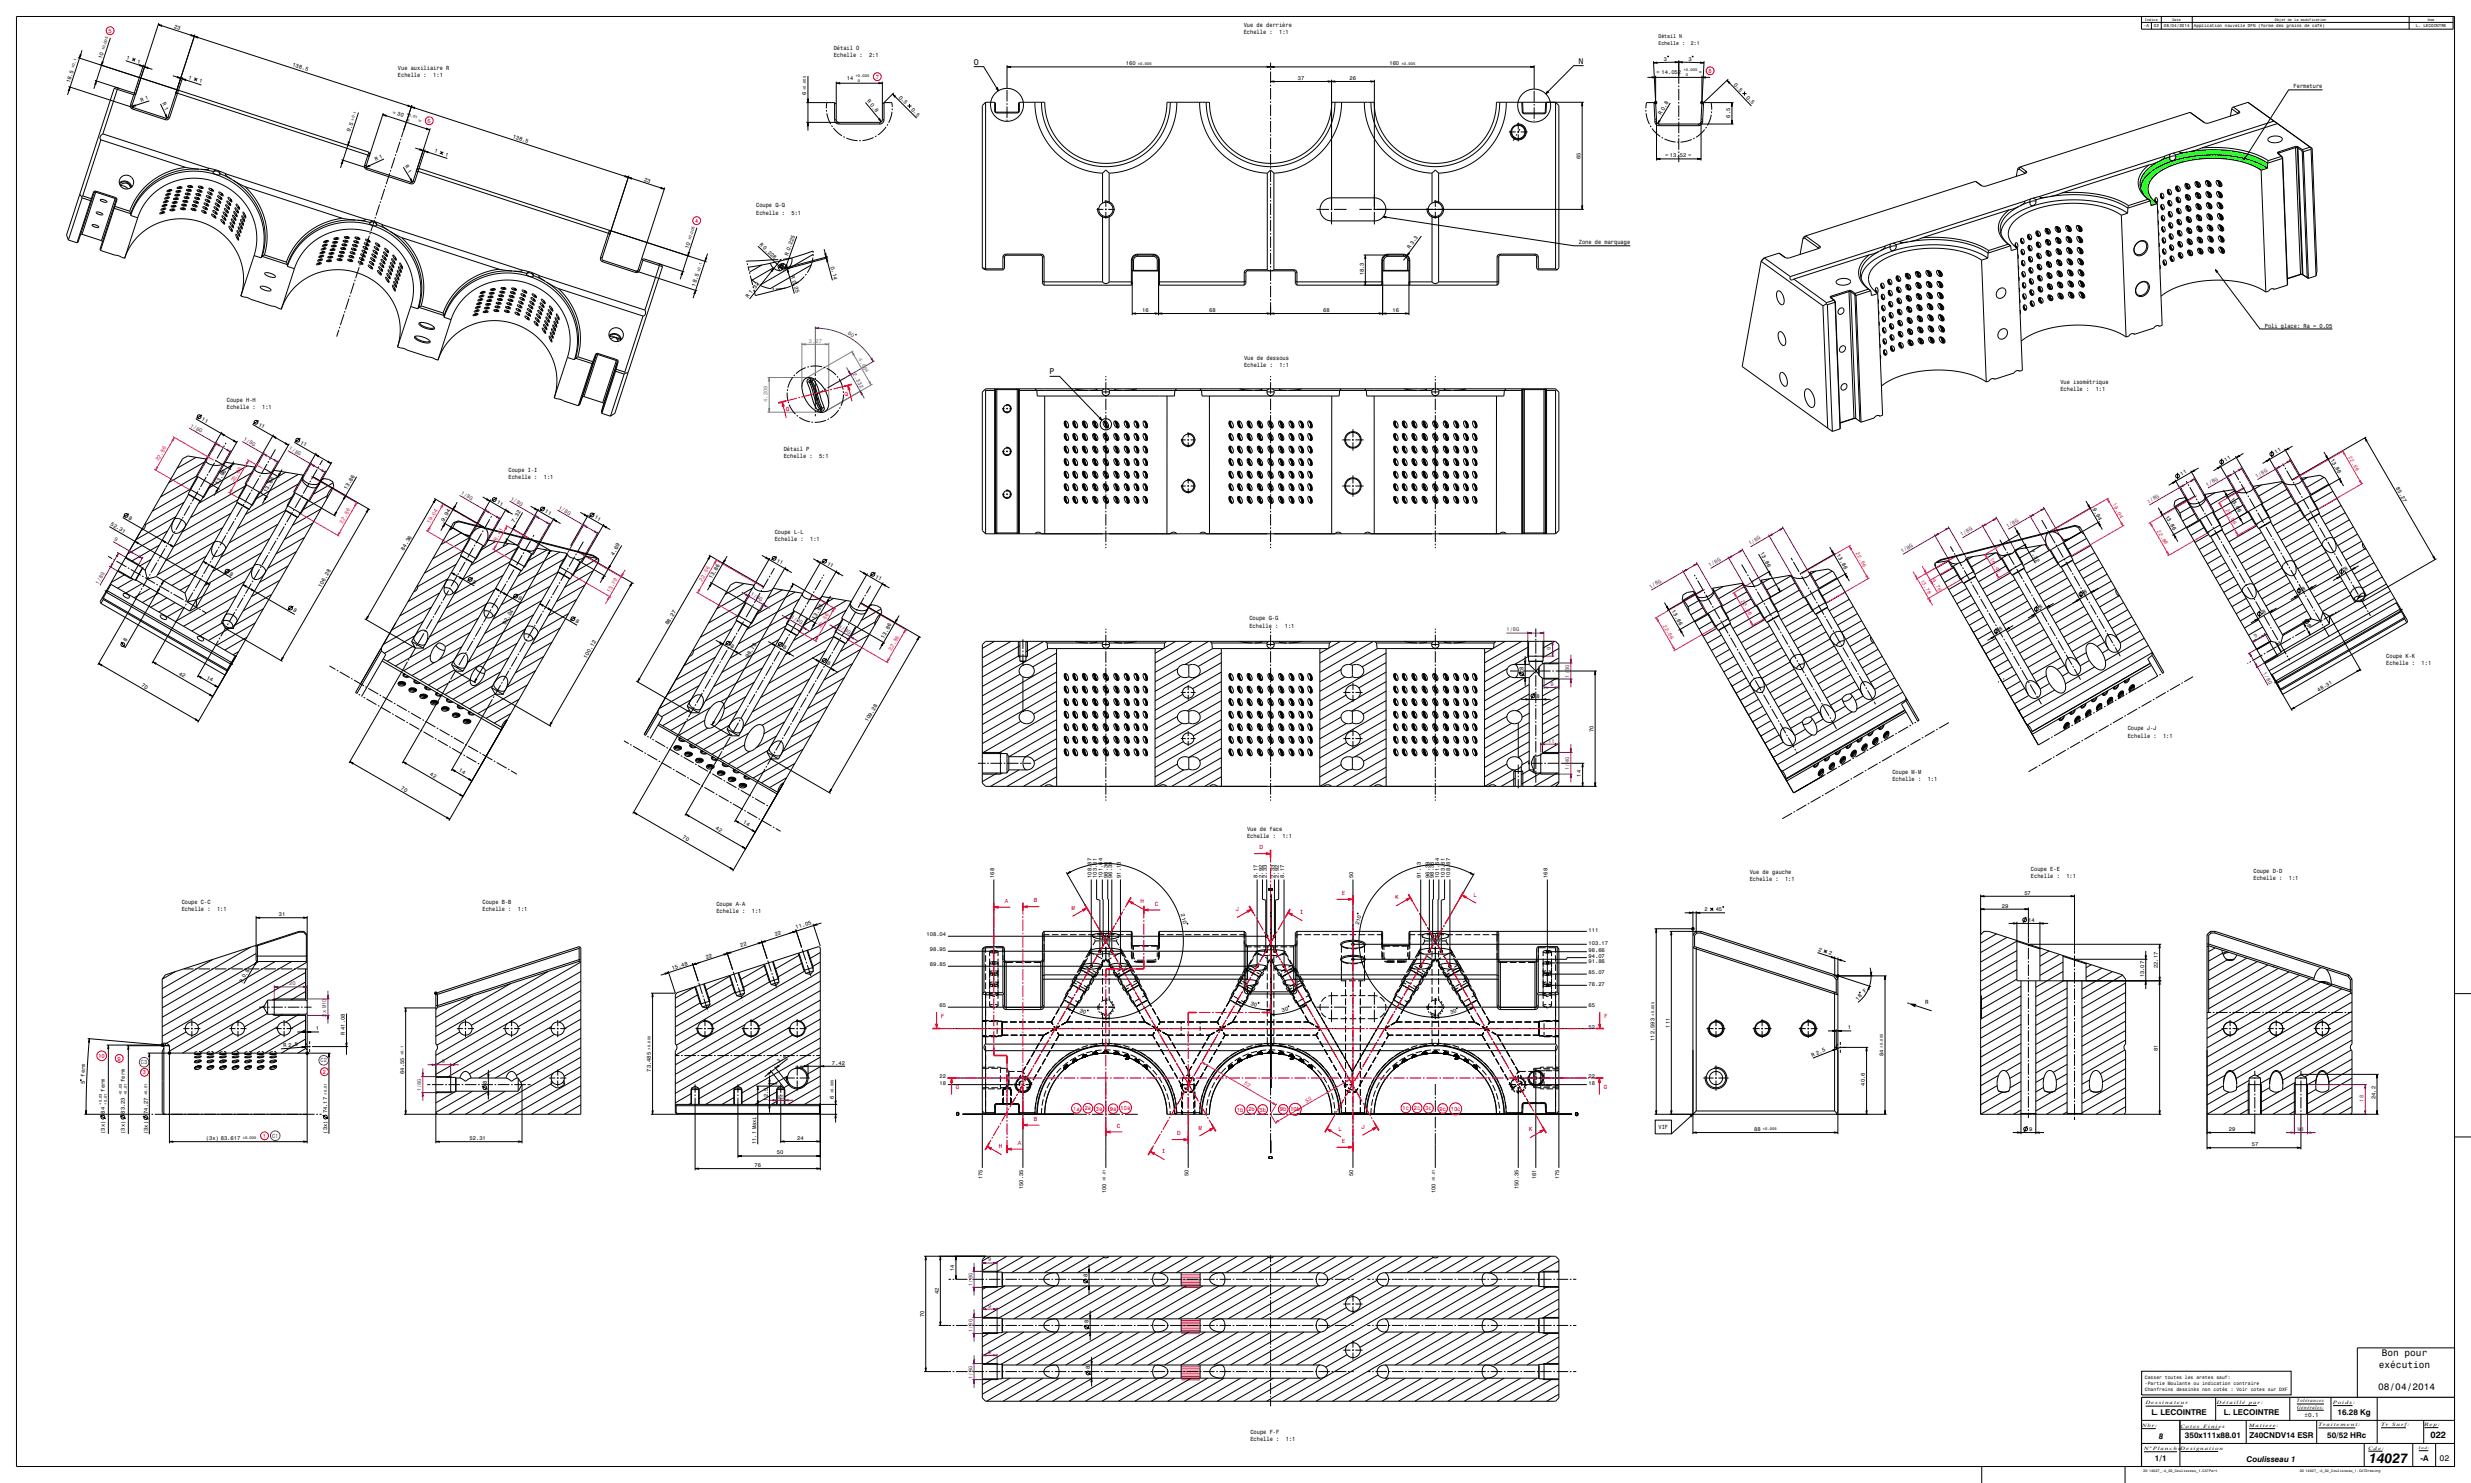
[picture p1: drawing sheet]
<svg xmlns="http://www.w3.org/2000/svg" width="1500mm" height="900mm" viewBox="0 0 1500 900" stroke-linecap="round" stroke-linejoin="round" font-family="sans-serif">
<defs><g id="words">
<text font-size="8.3" x="1438" y="888">14027</text>
<g font-size="5.8">
<text x="1446" y="823">Bon pour</text>
<text x="1444" y="830">exécution</text>
<text x="1444" y="844">08/04/2014</text>
</g>
<text font-size="5.6" x="1475" y="873">022</text>
<g font-size="5">
<text x="591" y="39">O</text>
<text x="958" y="39">N</text>
<text x="637" y="227">P</text>
<text x="1481" y="886">02</text>
</g>
<g font-size="4.9">
<text x="1306" y="859">L. LECOINTRE</text>
<text x="1350" y="859">L. LECOINTRE</text>
<text x="1419" y="859">16.28 Kg</text>
<text x="1311" y="873">8</text>
<text x="1326" y="873">350x111x88.01</text>
<text x="1365" y="873">Z40CNDV14 ESR</text>
<text x="1413" y="873">50/52 HRc</text>
<text x="1308" y="887">1/1</text>
<text x="1364" y="887">Coulisseau 1</text>
<text x="1469" y="886">-A</text>
</g>
<g font-size="3.6">
<text x="755" y="16">Vue de derrière</text>
<text x="755" y="21">Echelle :</text>
<text x="776" y="21">1:1</text>
<text x="506" y="30">Détail O</text>
<text x="506" y="34">Echelle :</text>
<text x="528" y="34">2:1</text>
<text x="242" y="42">Vue auxiliaire R</text>
<text x="242" y="47">Echelle :</text>
<text x="263" y="47">1:1</text>
<text x="1392" y="54">Fermeture</text>
<text x="459" y="126">Coupe Q-Q</text>
<text x="459" y="130">Echelle :</text>
<text x="480" y="130">5:1</text>
<text x="958" y="148">Zone de marquage</text>
<text x="1375" y="199">Poli glace: Ra = 0.05</text>
<text x="755" y="218">Vue de dessous</text>
<text x="755" y="223">Echelle :</text>
<text x="777" y="223">1:1</text>
<text x="1251" y="233">Vue isométrique</text>
<text x="1251" y="237">Echelle :</text>
<text x="1272" y="237">1:1</text>
<text x="138" y="244">Coupe H-H</text>
<text x="138" y="248">Echelle :</text>
<text x="159" y="248">1:1</text>
<text x="476" y="274">Détail P</text>
<text x="476" y="278">Echelle :</text>
<text x="497" y="278">5:1</text>
<text x="309" y="287">Coupe I-I</text>
<text x="309" y="291">Echelle :</text>
<text x="330" y="291">1:1</text>
<text x="470" y="324">Coupe L-L</text>
<text x="470" y="328">Echelle :</text>
<text x="492" y="328">1:1</text>
<text x="758" y="377">Coupe G-G</text>
<text x="758" y="381">Echelle :</text>
<text x="780" y="381">1:1</text>
<text x="1449" y="399">Coupe K-K</text>
<text x="1449" y="404">Echelle :</text>
<text x="1470" y="404">1:1</text>
<text x="1292" y="443">Coupe J-J</text>
<text x="1292" y="448">Echelle :</text>
<text x="1313" y="448">1:1</text>
<text x="1149" y="470">Coupe M-M</text>
<text x="1149" y="474">Echelle :</text>
<text x="1170" y="474">1:1</text>
<text x="757" y="504">Vue de face</text>
<text x="757" y="508">Echelle :</text>
<text x="778" y="508">1:1</text>
<text x="1062" y="530">Vue de gauche</text>
<text x="1233" y="529">Coupe E-E</text>
<text x="1233" y="533">Echelle :</text>
<text x="1254" y="533">1:1</text>
<text x="1368" y="530">Coupe D-D</text>
<text x="1062" y="534">Echelle :</text>
<text x="1084" y="534">1:1</text>
<text x="1368" y="534">Echelle :</text>
<text x="1389" y="534">1:1</text>
<text x="110" y="549">Coupe C-C</text>
<text x="293" y="549">Coupe B-B</text>
<text x="435" y="550">Coupe A-A</text>
<text x="110" y="553">Echelle :</text>
<text x="132" y="553">1:1</text>
<text x="293" y="553">Echelle :</text>
<text x="314" y="553">1:1</text>
<text x="435" y="554">Echelle :</text>
<text x="456" y="554">1:1</text>
<text x="1169" y="609">R</text>
<text x="1007" y="685">VIF</text>
<text x="1399" y="860">±0.1</text>
<text x="759" y="870">Coupe F-F</text>
<text x="759" y="875">Echelle :</text>
<text x="781" y="875">1:1</text>
</g>
<g font-size="3.6" fill="#f00">
<text x="66" y="20">5</text>
<text x="532" y="48">7</text>
<text x="1037" y="44">8</text>
<text x="260" y="75">6</text>
<text x="422" y="135">4</text>
<text x="513" y="241">Q</text>
<text x="477" y="249">Q</text>
<text x="765" y="515">D</text>
<text x="815" y="543">E</text>
<text x="847" y="546">K</text>
<text x="894" y="544">L</text>
<text x="610" y="548">A</text>
<text x="628" y="548">B</text>
<text x="692" y="548">H</text>
<text x="701" y="550">C</text>
<text x="651" y="552">M</text>
<text x="750" y="553">J</text>
<text x="789" y="555">I</text>
<text x="571" y="618">F</text>
<text x="974" y="618">F</text>
<text x="60" y="642">10</text>
<text x="71" y="644">9</text>
<text x="87" y="652">3</text>
<text x="196" y="652">2</text>
<text x="580" y="661">G</text>
<text x="974" y="661">G</text>
<text x="651" y="674">1a</text>
<text x="658" y="674">2a</text>
<text x="665" y="674">3a</text>
<text x="674" y="674">9a</text>
<text x="680" y="674">10a</text>
<text x="751" y="675">1b</text>
<text x="758" y="674">2b</text>
<text x="765" y="675">3b</text>
<text x="777" y="675">9b 10b</text>
<text x="851" y="674">1c</text>
<text x="858" y="674">2c</text>
<text x="865" y="674">3c</text>
<text x="874" y="674">9c</text>
<text x="881" y="674">10c</text>
<text x="628" y="680">B</text>
<text x="678" y="684">C</text>
<text x="715" y="689">D</text>
<text x="728" y="685">M</text>
<text x="813" y="686">L</text>
<text x="827" y="685">J</text>
<text x="928" y="687">K</text>
<text x="160" y="691">1</text>
<text x="618" y="695">A</text>
<text x="815" y="694">E</text>
<text x="606" y="697">H</text>
<text x="705" y="700">I</text>
</g>
<g font-size="3.6" fill="#00f">
<text x="86" y="646">C3</text>
<text x="195" y="645">C2</text>
<text x="165" y="691">C1</text>
</g>
<g font-size="3.3">
<text x="105" y="17" transform="rotate(18 105 17)">23</text>
<text x="1007" y="23">Détail N</text>
<text x="1007" y="27">Echelle :</text>
<text x="1026" y="27">2:1</text>
<text x="62" y="36" transform="rotate(-72 62 36)">10</text>
<text x="77" y="36" transform="rotate(18 77 36)">1</text>
<text x="83" y="38" transform="rotate(18 83 38)">1</text>
<text x="177" y="40" transform="rotate(18 177 40)">138.5</text>
<text x="683" y="40">160</text>
<text x="843" y="40">160</text>
<text x="1010" y="37" transform="rotate(-1 1010 37)">3</text>
<text x="1025" y="37" transform="rotate(2 1025 37)">3</text>
<text x="114" y="48" transform="rotate(18 114 48)">1</text>
<text x="1006" y="45">= 14.052</text>
<text x="1031" y="45">=</text>
<text x="42" y="50" transform="rotate(-72 42 50)">18.5</text>
<text x="121" y="50" transform="rotate(18 121 50)">1</text>
<text x="514" y="48">14</text>
<text x="788" y="48">37</text>
<text x="819" y="48">26</text>
<text x="1052" y="52" transform="rotate(47 1052 52)">0.5</text>
<text x="489" y="58" transform="rotate(-90 489 58)">6</text>
<text x="545" y="59" transform="rotate(45 545 59)">0.5</text>
<text x="1060" y="59" transform="rotate(47 1060 59)">0.5</text>
<text x="86" y="62" transform="rotate(-18 86 62)">R 1</text>
<text x="98" y="63" transform="rotate(65 98 63)">R 1</text>
<text x="526" y="62" transform="rotate(50 526 62)">R 0.8</text>
<text x="238" y="69" transform="rotate(18 238 69)">= 30</text>
<text x="553" y="67" transform="rotate(45 553 67)">0.5</text>
<text x="1008" y="70" transform="rotate(-59 1008 70)">R 0.8</text>
<text x="1050" y="71" transform="rotate(-90 1050 71)">6.5</text>
<text x="254" y="74" transform="rotate(18 254 74)">=</text>
<text x="213" y="80" transform="rotate(-72 213 80)">9.5</text>
<text x="311" y="84" transform="rotate(18 311 84)">138.5</text>
<text x="264" y="93" transform="rotate(18 264 93)">1</text>
<text x="270" y="95" transform="rotate(18 270 95)">1</text>
<text x="1011" y="95">= 13.52 =</text>
<text x="228" y="98" transform="rotate(-25 228 98)">R 1</text>
<text x="246" y="101" transform="rotate(59 246 101)">R 1</text>
<text x="959" y="97" transform="rotate(-90 959 97)">65</text>
<text x="391" y="110" transform="rotate(18 391 110)">23</text>
<text x="461" y="149" transform="rotate(43 461 149)">R 0.228</text>
<text x="418" y="151" transform="rotate(-72 418 151)">10</text>
<text x="478" y="155" transform="rotate(-70 478 155)">R 0.225</text>
<text x="856" y="151" transform="rotate(-54 856 151)">R 3.3</text>
<text x="480" y="167" transform="rotate(74 480 167)">R 0.25</text>
<text x="504" y="162" transform="rotate(75 504 162)">0.14</text>
<text x="828" y="167" transform="rotate(-90 828 167)">18.3</text>
<text x="422" y="174" transform="rotate(-72 422 174)">18.5</text>
<text x="454" y="181" transform="rotate(-52 454 181)">R 1.32</text>
<text x="693" y="189">16</text>
<text x="734" y="189">68</text>
<text x="803" y="189">68</text>
<text x="845" y="189">16</text>
<text x="122" y="255" transform="rotate(30 122 255)">11</text>
<text x="157" y="258" transform="rotate(30 157 258)">11</text>
<text x="182" y="269" transform="rotate(30 182 269)">11</text>
<text x="1382" y="275" transform="rotate(-30 1382 275)">11</text>
<text x="1351" y="280" transform="rotate(-30 1351 280)">11</text>
<text x="1415" y="279" transform="rotate(60 1415 279)">13.86</text>
<text x="1324" y="289" transform="rotate(-30 1324 289)">11</text>
<text x="133" y="294" transform="rotate(-60 133 294)">13.86</text>
<text x="162" y="299" transform="rotate(-60 162 299)">13.86</text>
<text x="211" y="297" transform="rotate(-60 211 297)">13.86</text>
<text x="1454" y="296" transform="rotate(60 1454 296)">85.27</text>
<text x="301" y="305" transform="rotate(30 301 305)">11</text>
<text x="1354" y="303" transform="rotate(60 1354 303)">13.86</text>
<text x="331" y="311" transform="rotate(30 331 311)">11</text>
<text x="1270" y="309" transform="rotate(60 1270 309)">9.94</text>
<text x="78" y="315" transform="rotate(30 78 315)">8</text>
<text x="270" y="317" transform="rotate(-60 270 317)">9.94</text>
<text x="312" y="317" transform="rotate(-60 312 317)">7.32</text>
<text x="361" y="315" transform="rotate(30 361 315)">11</text>
<text x="1314" y="313" transform="rotate(60 1314 313)">13.86</text>
<text x="67" y="319" transform="rotate(30 67 319)">52.31</text>
<text x="245" y="334" transform="rotate(-60 245 334)">84.36</text>
<text x="1068" y="336" transform="rotate(60 1068 336)">13.86</text>
<text x="1232" y="334" transform="rotate(60 1232 334)">7.32</text>
<text x="373" y="337" transform="rotate(-60 373 337)">4.69</text>
<text x="471" y="341" transform="rotate(30 471 341)">11</text>
<text x="1115" y="337" transform="rotate(60 1115 337)">13.86</text>
<text x="502" y="343" transform="rotate(30 502 343)">11</text>
<text x="1424" y="347" transform="rotate(-30 1424 347)">8</text>
<text x="139" y="349" transform="rotate(30 139 349)">8</text>
<text x="287" y="354" transform="rotate(30 287 354)">8</text>
<text x="432" y="352" transform="rotate(-60 432 352)">13.86</text>
<text x="531" y="351" transform="rotate(30 531 351)">11</text>
<text x="195" y="357" transform="rotate(-60 195 357)">106.28</text>
<text x="1398" y="358" transform="rotate(-30 1398 358)">8</text>
<text x="314" y="364" transform="rotate(30 314 364)">8</text>
<text x="1266" y="361" transform="rotate(-30 1266 361)">8</text>
<text x="178" y="371" transform="rotate(30 178 371)">8</text>
<text x="1015" y="371" transform="rotate(60 1015 371)">13.86</text>
<text x="1239" y="370" transform="rotate(-30 1239 370)">8</text>
<text x="349" y="378" transform="rotate(30 349 378)">8</text>
<text x="495" y="376" transform="rotate(-60 495 376)">13.86</text>
<text x="1374" y="372" transform="rotate(-30 1374 372)">8</text>
<text x="307" y="379" transform="rotate(-60 307 379)">92.24</text>
<text x="406" y="380" transform="rotate(-60 406 380)">88.27</text>
<text x="1214" y="383" transform="rotate(-30 1214 383)">8</text>
<text x="1400" y="380" transform="rotate(60 1400 380)">8</text>
<text x="77" y="390" transform="rotate(-60 77 390)">8</text>
<text x="536" y="388" transform="rotate(-60 536 388)">13.86</text>
<text x="443" y="392" transform="rotate(30 443 392)">8</text>
<text x="475" y="393" transform="rotate(30 475 393)">8</text>
<text x="356" y="400" transform="rotate(-60 356 400)">100.12</text>
<text x="454" y="399" transform="rotate(-60 454 399)">98.78</text>
<text x="502" y="403" transform="rotate(30 502 403)">8</text>
<text x="925" y="407" transform="rotate(-90 925 407)">8</text>
<text x="108" y="409" transform="rotate(30 108 409)">42</text>
<text x="125" y="412" transform="rotate(30 125 412)">14</text>
<text x="86" y="416" transform="rotate(30 86 416)">70</text>
<text x="1407" y="420" transform="rotate(-30 1407 420)">48.31</text>
<text x="933" y="423">8</text>
<text x="527" y="438" transform="rotate(-60 527 438)">109.28</text>
<text x="967" y="444" transform="rotate(-90 967 444)">70</text>
<text x="261" y="470" transform="rotate(30 261 470)">42</text>
<text x="278" y="468" transform="rotate(30 278 468)">14</text>
<text x="960" y="471" transform="rotate(-90 960 471)">14</text>
<text x="243" y="479" transform="rotate(30 243 479)">70</text>
<text x="434" y="503" transform="rotate(30 434 503)">42</text>
<text x="451" y="499" transform="rotate(30 451 499)">14</text>
<text x="414" y="509" transform="rotate(30 414 509)">70</text>
<text x="603" y="533" transform="rotate(-90 603 533)">168</text>
<text x="663" y="533" transform="rotate(-90 663 533)">108.87</text>
<text x="666" y="533" transform="rotate(-90 666 533)">103.61</text>
<text x="669" y="533" transform="rotate(-90 669 533)">101.64</text>
<text x="673" y="533" transform="rotate(-90 673 533)">98.36</text>
<text x="675" y="533" transform="rotate(-90 675 533)">96.39</text>
<text x="680" y="533" transform="rotate(-90 680 533)">91.13</text>
<text x="763" y="533" transform="rotate(-90 763 533)">8.17</text>
<text x="767" y="533" transform="rotate(-90 767 533)">2.92</text>
<text x="769" y="533" transform="rotate(-90 769 533)">2.33</text>
<text x="774" y="533" transform="rotate(-90 774 533)">2.33</text>
<text x="776" y="533" transform="rotate(-90 776 533)">2.92</text>
<text x="780" y="533" transform="rotate(-90 780 533)">8.17</text>
<text x="821" y="533" transform="rotate(-90 821 533)">50</text>
<text x="863" y="533" transform="rotate(-90 863 533)">91.13</text>
<text x="868" y="533" transform="rotate(-90 868 533)">96.39</text>
<text x="870" y="533" transform="rotate(-90 870 533)">98.36</text>
<text x="874" y="533" transform="rotate(-90 874 533)">101.64</text>
<text x="877" y="533" transform="rotate(-90 877 533)">103.61</text>
<text x="880" y="533" transform="rotate(-90 880 533)">108.87</text>
<text x="939" y="533" transform="rotate(-90 939 533)">168</text>
<text x="772" y="541" transform="rotate(-90 772 541)">0</text>
<text x="1229" y="543">57</text>
<text x="1215" y="551">29</text>
<text x="169" y="556">31</text>
<text x="717" y="555" transform="rotate(75 717 555)">210</text>
<text x="1035" y="553">2</text>
<text x="1041" y="553">45</text>
<text x="825" y="561" transform="rotate(-74 825 561)">210</text>
<text x="1231" y="559">14</text>
<text x="471" y="568" transform="rotate(-18 471 568)">22</text>
<text x="483" y="564" transform="rotate(-18 483 564)">11.05</text>
<text x="562" y="568">108.04</text>
<text x="964" y="565">111</text>
<text x="450" y="575" transform="rotate(-18 450 575)">22</text>
<text x="964" y="573">103.17</text>
<text x="429" y="582" transform="rotate(-18 429 582)">22</text>
<text x="564" y="577">98.95</text>
<text x="964" y="578">98.66</text>
<text x="964" y="581">94.07</text>
<text x="1104" y="577" transform="rotate(18 1104 577)">2</text>
<text x="1110" y="579" transform="rotate(18 1110 579)">2</text>
<text x="564" y="587">89.85</text>
<text x="964" y="585">91.86</text>
<text x="1310" y="588" transform="rotate(-90 1310 588)">22.17</text>
<text x="408" y="588" transform="rotate(-18 408 588)">15.48</text>
<text x="964" y="591">85.07</text>
<text x="1302" y="593" transform="rotate(-90 1302 593)">13.07</text>
<text x="147" y="596" transform="rotate(-60 147 596)">R 0.8</text>
<text x="964" y="598">78.27</text>
<text x="1132" y="602" transform="rotate(-47 1132 602)">F</text>
<text x="570" y="611">65</text>
<text x="759" y="610" transform="rotate(14 759 610)">30</text>
<text x="964" y="611">65</text>
<text x="1128" y="607" transform="rotate(-47 1128 607)">18</text>
<text x="655" y="614" transform="rotate(17 655 614)">30</text>
<text x="778" y="614" transform="rotate(-13 778 614)">30</text>
<text x="881" y="616" transform="rotate(-16 881 616)">30</text>
<text x="1014" y="624" transform="rotate(-90 1014 624)">111</text>
<text x="192" y="625">1</text>
<text x="209" y="628" transform="rotate(-90 209 628)">R 41.08</text>
<text x="964" y="624">52</text>
<text x="1122" y="625">1</text>
<text x="172" y="635" transform="rotate(-5 172 635)">R 2.5</text>
<text x="1004" y="632" transform="rotate(-90 1004 632)">112.593</text>
<text x="1100" y="641" transform="rotate(-21 1100 641)">R 2.5</text>
<text x="1143" y="641" transform="rotate(-90 1143 641)">84</text>
<text x="1310" y="638" transform="rotate(-90 1310 638)">81</text>
<text x="473" y="645" transform="rotate(-38 473 645)">3.4</text>
<text x="505" y="646">7.42</text>
<text x="51" y="653" transform="rotate(-88 51 653)">ferm</text>
<text x="245" y="652" transform="rotate(-90 245 652)">64.55</text>
<text x="395" y="650" transform="rotate(-90 395 650)">73.485</text>
<text x="52" y="658" transform="rotate(-88 52 658)">5</text>
<text x="76" y="657" transform="rotate(-90 76 657)">ferm</text>
<text x="295" y="658" transform="rotate(-90 295 658)">8</text>
<text x="570" y="658">18</text>
<text x="570" y="654">22</text>
<text x="964" y="658">18</text>
<text x="964" y="654">22</text>
<text x="1132" y="659" transform="rotate(-90 1132 659)">40.6</text>
<text x="64" y="662" transform="rotate(-90 64 662)">ferm</text>
<text x="466" y="668" transform="rotate(-90 466 668)">12.5</text>
<text x="506" y="667" transform="rotate(-90 506 667)">6</text>
<text x="1442" y="667" transform="rotate(-90 1442 667)">24.2</text>
<text x="64" y="676" transform="rotate(-90 64 676)">84</text>
<text x="76" y="676" transform="rotate(-90 76 676)">83.23</text>
<text x="90" y="676" transform="rotate(-90 90 676)">74.27</text>
<text x="199" y="676" transform="rotate(-90 199 676)">74.17</text>
<text x="582" y="675" transform="rotate(-180 582 675)">0</text>
<text x="956" y="677">0</text>
<text x="64" y="688" transform="rotate(-90 64 688)">(3x)</text>
<text x="76" y="688" transform="rotate(-90 76 688)">(3x)</text>
<text x="90" y="688" transform="rotate(-90 90 688)">(3x)</text>
<text x="199" y="688" transform="rotate(-90 199 688)">(3x)</text>
<text x="1065" y="686">88</text>
<text x="1232" y="686">9</text>
<text x="1353" y="686">29</text>
<text x="125" y="692">(3x) 83.617</text>
<text x="285" y="692">52.31</text>
<text x="459" y="694" transform="rotate(-90 459 694)">11.1 Maxi</text>
<text x="484" y="692">24</text>
<text x="1367" y="696">57</text>
<text x="472" y="701">50</text>
<text x="770" y="702" transform="rotate(90 770 702)">0</text>
<text x="458" y="708">76</text>
<text x="721" y="714" transform="rotate(-90 721 714)">50</text>
<text x="821" y="714" transform="rotate(-90 821 714)">50</text>
<text x="596" y="716" transform="rotate(-90 596 716)">175</text>
<text x="932" y="716" transform="rotate(-90 932 716)">161</text>
<text x="946" y="716" transform="rotate(-90 946 716)">175</text>
<text x="621" y="722" transform="rotate(-90 621 722)">150.35</text>
<text x="671" y="724" transform="rotate(-90 671 724)">100</text>
<text x="871" y="724" transform="rotate(-90 871 724)">100</text>
<text x="922" y="722" transform="rotate(-90 922 722)">150.35</text>
<text x="579" y="771" transform="rotate(-90 579 771)">14</text>
<text x="660" y="775" transform="rotate(-90 660 775)">8</text>
<text x="570" y="785" transform="rotate(-90 570 785)">42</text>
<text x="561" y="799" transform="rotate(-90 561 799)">70</text>
<text x="661" y="803" transform="rotate(-90 661 803)">8</text>
<text x="662" y="831" transform="rotate(-90 662 831)">8</text>
</g>
<g font-size="3.3" fill="#00f">
<text x="514" y="203" transform="rotate(32 514 203)">60</text>
<text x="517" y="227" transform="rotate(60 517 227)">2.332</text>
</g>
<g font-size="3.3" fill="#808080">
<text x="491" y="208">3.27</text>
<text x="521" y="218" transform="rotate(60 521 218)">4.664</text>
<text x="466" y="244" transform="rotate(-90 466 244)">4.209</text>
</g>
<g font-size="3.3" fill="#800080">
<text x="115" y="259" transform="rotate(30 115 259)">1/8G</text>
<text x="148" y="267" transform="rotate(30 148 267)">1/8G</text>
<text x="175" y="273" transform="rotate(30 175 273)">1/8G</text>
<text x="1370" y="290" transform="rotate(-30 1370 290)">1/8G</text>
<text x="279" y="300" transform="rotate(30 279 300)">1/8G</text>
<text x="1340" y="295" transform="rotate(-30 1340 295)">1/8G</text>
<text x="310" y="303" transform="rotate(30 310 303)">1/8G</text>
<text x="1304" y="306" transform="rotate(-30 1304 306)">1/8G</text>
<text x="339" y="309" transform="rotate(30 339 309)">1/8G</text>
<text x="1219" y="320" transform="rotate(-30 1219 320)">1/8G</text>
<text x="69" y="328" transform="rotate(30 69 328)">9</text>
<text x="1191" y="326" transform="rotate(-30 1191 326)">1/8G</text>
<text x="1062" y="331" transform="rotate(-30 1062 331)">1/8G</text>
<text x="1155" y="336" transform="rotate(-30 1155 336)">1/8G</text>
<text x="1038" y="344" transform="rotate(-30 1038 344)">1/8G</text>
<text x="60" y="355" transform="rotate(-60 60 355)">1/8G</text>
<text x="1002" y="357" transform="rotate(-30 1002 357)">1/8G</text>
<text x="455" y="361" transform="rotate(30 455 361)">1/8G</text>
<text x="480" y="375" transform="rotate(30 480 375)">1/8G</text>
<text x="509" y="381" transform="rotate(30 509 381)">1/8G</text>
<text x="914" y="383">1/8G</text>
<text x="1369" y="387" transform="rotate(-30 1369 387)">9</text>
<text x="942" y="394" transform="rotate(-90 942 394)">9</text>
<text x="953" y="411" transform="rotate(-90 953 411)">1/8G</text>
<text x="1374" y="409" transform="rotate(60 1374 409)">1/8G</text>
<text x="941" y="416">9</text>
<text x="940" y="451">11</text>
<text x="953" y="467" transform="rotate(-90 953 467)">1/4G</text>
<text x="175" y="598">20</text>
<text x="198" y="617" transform="rotate(-90 198 617)">2x M10</text>
<text x="268" y="645">9</text>
<text x="256" y="662" transform="rotate(-90 256 662)">1/8G</text>
<text x="472" y="667">M5</text>
<text x="1435" y="668" transform="rotate(-90 1435 668)">18</text>
<text x="1395" y="686">M8</text>
<text x="600" y="766">9</text>
<text x="590" y="780" transform="rotate(-90 590 780)">1/8G</text>
<text x="600" y="794">9</text>
<text x="590" y="808" transform="rotate(-90 590 808)">1/8G</text>
<text x="600" y="822">9</text>
<text x="590" y="837" transform="rotate(-90 590 837)">1/8G</text>
</g>
<g font-size="3.3" fill="#ff0080">
<text x="96" y="280" transform="rotate(-60 96 280)">22.86</text>
<text x="1425" y="277" transform="rotate(60 1425 277)">22.86</text>
<text x="142" y="293" transform="rotate(-60 142 293)">22.86</text>
<text x="1282" y="306" transform="rotate(60 1282 306)">19.04</text>
<text x="1351" y="310" transform="rotate(60 1351 310)">22.86</text>
<text x="208" y="318" transform="rotate(-60 208 318)">22.86</text>
<text x="261" y="318" transform="rotate(-60 261 318)">19.04</text>
<text x="1309" y="322" transform="rotate(60 1309 322)">22.86</text>
<text x="301" y="330" transform="rotate(-60 301 330)">16.41</text>
<text x="1126" y="336" transform="rotate(60 1126 336)">22.86</text>
<text x="1208" y="339" transform="rotate(60 1208 339)">16.41</text>
<text x="426" y="353" transform="rotate(-60 426 353)">22.86</text>
<text x="1166" y="352" transform="rotate(60 1166 352)">13.78</text>
<text x="1173" y="352" transform="rotate(60 1173 352)">4.78</text>
<text x="370" y="360" transform="rotate(-60 370 360)">13.78</text>
<text x="1057" y="365" transform="rotate(60 1057 365)">22.86</text>
<text x="498" y="381" transform="rotate(-60 498 381)">22.86</text>
<text x="1009" y="380" transform="rotate(60 1009 380)">22.86</text>
<text x="541" y="395" transform="rotate(-60 541 395)">22.86</text>
<text x="755" y="658" transform="rotate(30 755 658)">52</text>
<text x="793" y="669" transform="rotate(-30 793 669)">52</text>
</g>
<g font-size="2.9">
<text x="1302" y="837">Casser toutes les aretes sauf:</text>
<text x="1302" y="840">-Partie Moulante ou indication contraire</text>
<text x="1302" y="844">Chanfreins dessinés non cotés : Voir cotes sur DXF</text>
<text x="1394" y="851">Tolérances</text>
<text x="1303" y="852">D e s s i n a t e u r</text>
<text x="1346" y="852">D é t a i l l é</text>
<text x="1365" y="852">pa r :</text>
<text x="1394" y="855">Générales:</text>
<text x="1416" y="852">Po i d s :</text>
<text x="1300" y="866">Nb r :</text>
<text x="1324" y="866">C o t e s</text>
<text x="1338" y="866">Fi n i e s</text>
<text x="1365" y="866">Ma t i e r e :</text>
<text x="1407" y="866">Tr a i t e m e n t :</text>
<text x="1445" y="865">Tr</text>
<text x="1452" y="865">S u r f:</text>
<text x="1472" y="865">R e p:</text>
<text x="1302" y="880">N° Pl a n c h e</text>
<text x="1324" y="880">D e s i gn a t i o n</text>
<text x="1438" y="880">C d e :</text>
</g>
<g font-size="2.6">
<text x="1301" y="17">-A</text>
<text x="1307" y="17">02</text>
<text x="1314" y="17">08/04/2014</text>
<text x="1332" y="17">Application nouvelle DFN (forme des grains de café)</text>
<text x="1466" y="17">L. LECOINTRE</text>
</g>
<g font-size="2.3">
<text x="63" y="31" transform="rotate(-72 63 31)">±0.005</text>
<text x="45" y="41" transform="rotate(-72 45 41)">±0.1</text>
<text x="691" y="39">±0.005</text>
<text x="851" y="39">±0.005</text>
<text x="519" y="47">+0.005</text>
<text x="1022" y="43">+0.005</text>
<text x="1023" y="46">0</text>
<text x="521" y="50">0</text>
<text x="489" y="55" transform="rotate(-90 489 55)">±0.005</text>
<text x="247" y="70" transform="rotate(18 247 70)">+0.01</text>
<text x="215" y="73" transform="rotate(-72 215 73)">±0.1</text>
<text x="247" y="73" transform="rotate(18 247 73)">0</text>
<text x="419" y="146" transform="rotate(-72 419 146)">±0.005</text>
<text x="425" y="165" transform="rotate(-72 425 165)">±0.1</text>
<text x="1004" y="616" transform="rotate(-90 1004 616)">±0.005</text>
<text x="1143" y="636" transform="rotate(-90 1143 636)">±0.005</text>
<text x="245" y="640" transform="rotate(-90 245 640)">±0.1</text>
<text x="395" y="637" transform="rotate(-90 395 637)">±0.005</text>
<text x="74" y="665" transform="rotate(-90 74 665)">+0.03</text>
<text x="77" y="665" transform="rotate(-90 77 665)">+0.01</text>
<text x="89" y="665" transform="rotate(-90 89 665)">±0.01</text>
<text x="198" y="664" transform="rotate(-90 198 664)">±0.01</text>
<text x="506" y="664" transform="rotate(-90 506 664)">±0.005</text>
<text x="62" y="670" transform="rotate(-90 62 670)">+0.03</text>
<text x="65" y="670" transform="rotate(-90 65 670)">+0.01</text>
<text x="1070" y="686">±0.005</text>
<text x="147" y="692">±0.005</text>
<text x="671" y="717" transform="rotate(-90 671 717)">±0.01</text>
<text x="871" y="717" transform="rotate(-90 871 717)">±0.01</text>
</g>
<g font-size="2.2">
<text x="1302" y="13">Indice</text>
<text x="1319" y="13">Date</text>
<text x="1381" y="13">Objet de la modification</text>
<text x="1474" y="13">Nom</text>
<text x="1468" y="879">In d :</text>
<text x="1301" y="893">3D 14027_-A_02_Coulisseau_1.CATPart</text>
<text x="1396" y="893">2D 14027_-A_02_Coulisseau_1.CATDrawing</text>
</g>
</g></defs>
<g fill="none" stroke="#0f0" stroke-width=".61">
<path d="M1307 100l4 4M1308 100l-8 7M1308 99l4 5M1309 99l4 4M1310 98l4 5M1311 98l4 4M1311 98l-12 11 5 5M1312 97l4 5M1313 97l4 4M1314 97l4 4M1314 96l-15 15M1315 96l4 4"/>
<path d="M1316 96l4 4M1316 96l-17 16M1317 95v1l-18 18M1317 97l-17 18M1318 98l-6 5M1319 98l2 2M1320 97l2 2M1320 96l3 3M1321 95l3 4M1321 94l4 4M1322 94l4 4M1322 94l-1 1"/>
<path d="M1323 93l5 5M1326 93l-8 8M1327 93l4 4M1329 98l-5-5-8 9M1329 92l5 5M1329 92l-7 7M1330 92l5 5 5-6 6 5M1331 92l-7 7M1331 92l5 4M1332 97l-4-5-8 8M1333 92l4 4M1333 92l-7 6"/>
<path d="M1334 91l5 5M1334 91l-6 7M1335 91l5 5M1336 91l-6 6-5-4M1336 91l5 5M1337 91l-6 6M1338 91l5 5M1339 91l-6 6M1339 91l5 5M1345 91l5 5M1345 91l-6 5M1346 91l-5 5"/>
<path d="M1346 91l6 6 4-5M1347 96l-5-5-6 5M1347 91l-5 5M1348 91l5 6M1349 96l-6-5-5 5M1349 91l-5 5M1349 91l6 6M1350 91l-5 5M1351 91l6 6 4-4M1351 91l-4 5M1352 91l7 7M1353 91l-5 5"/>
<path d="M1354 91l6 7M1354 91l-5 5M1354 97l5-5 8 8 4-4 5 5M1355 92l-5 4M1355 92l7 7M1357 92l7 7M1358 92l-5 5M1358 98l4-5 11 10M1360 92l-5 5M1361 93l8 8M1364 93l-5 5M1364 94l10 9"/>
<path d="M1365 94l-5 4M1366 94l-5 4M1366 94l9 9M1367 94l-5 5M1368 95l-5 4M1368 95l8 7M1369 95l-4 4M1370 95l-4 5M1372 96l-4 5M1373 97l-4 4M1374 97l-5 4M1374 97l2 3"/>
<path d="M1375 98l-5 4M1375 98l-4 4M1376 99l-4 4M1299 112l5 5-2 2M1299 110l5 5M1299 113l7 7-2 1M1300 108l4 5M1300 115l8 9M1300 107l5 5M1301 106l4 5M1301 105l4 5M1302 105l4 4"/>
<path d="M1303 104l4 4M1303 103l4 4M1304 102l4 5M1304 115l-3 3M1304 116l-2 2M1304 113l-4 4M1305 102l4 4M1305 118l-2 2M1305 111l-5 5M1305 119l-1 2M1305 101l5 4M1306 101l4 4"/>
<path d="M1376 102h.1M1376 100l-2 3M1305 122l2 2M1306 124v1M1306 121l-1 1M1307 121l-1 2M1308 122l-2 2M1309 123l-2 1M1310 124h-1"/>
</g>
<g fill="none" stroke="#000" stroke-width=".61">
<path d="M10 10h1480v880h-1480zM96 14l-16 50M47 35l61 20M87 39l-6 18M118 21l-16 50M611 40v14M771 38v2M931 40v14M1004 37l2 35M1019 37v14M1034 37l-1 35M42 53l59 19"/>
<path d="M58 49l23 8M69 54l-29 89 2 3M69 54h2M71 53l-2 1M71 54l-9 27M71 54h.1M71 54l10 3M72 53l-1 1M81 57l-2 6M81 57h1M82 57v1M82 57h-1"/>
<path d="M108 57l-5 14M108 57h-1M108 57l115 37M108 55h-1M108 55v2M108 55l116 37M111 47l-3 8M508 50v23M536 50v23M543 56l-7 7M611 55v7M771 41v1"/>
<path d="M771 43v7M771 51v1M771 53v7M808 48v80M834 48v80M931 55v7M1005 46v16M1019 52v1M1019 54v7M1033 46v16M1049 48l-16 15M79 63v2l1 1"/>
<path d="M79 63l1 1M80 64l1 1-1 1M80 66l20 7M101 72l-1 1M102 71l-1 1M102 71h1M103 71l-1 2h-2M233 69l-11 32M250 64l-6 19M261 78l-10 32M489 62h18M489 74h45"/>
<path d="M502 67v1M502 62v4M502 69l2 6M505 76v1M506 78l5 4M507 73a2.6 2.6 0 0 0 2 2M507 73h1M507 62v11M507 62l1 1M508 73v1h1v1M509 75h25M534 74v1"/>
<path d="M536 73l-1 1h-1M536 73h1M537 73a2.6 2.6 0 0 1-3 2M538 77l-5 5M539 75l-1 1M541 68l-2 7M542 65l-1-3h-4v11M542 66v1M598 62l-2 2v98M598 62h6M598 62v101M604 67l1 2"/>
<path d="M604 62v5M604 62v1v4M604 67h.1M604 67l1 1M605 68v1M605 68h12M605 69h12M611 63v1M611 65v7M611 73h.1M617 68v1M618 67l-1 1"/>
<path d="M618 67h1M619 62h15l1 7 2 7 3 6 5 6 5 5 7 3 7 2 7 1 7-1 7-2 7-3 5-5 5-5 4-7 2-7v-7h26l1 7 2 7 3 7 5 5 6 5 6 3 7 2 7 1 7-1 7-2 7-3 5-4 5-6 3-7 3-6v-8h26l1 7 2 7 3 6 5 6 5 5 7 3 7 2 7 1 7-1 7-2 7-3 5-5 5-5 3-6 3-7v-8h53M619 67l-2 2M619 62v5M619 62l-1 1v4M628 62l1 8 2 8 4 7 5 7 6 5 7 4 8 3 8 1M632 62l1 8 2 7 4 6 5 7 5 4 7 4 7 2 8 1 8-1 7-2 6-3 7-5 5-6 3-7 3-7v-8M714 62v8l-3 8-4 8-4 6-7 5-7 4-8 3-8 1M728 62l1 8 2 8 4 7 5 7 6 5 7 4 8 3 8 1M732 62l1 8 2 7 4 7 5 6 5 4 7 4 7 2 8 1h7l8-3 6-3 7-5 5-6 3-7 3-7v-8M771 61v1M771 63v7"/>
<path d="M771 71v1M771 73v7M814 62v8l-3 8-3 7-5 7-7 5-7 4-8 3-8 1M828 62l1 8 2 8 4 7 5 7 6 5 7 4 8 3 8 1M832 62l1 8 2 7 4 6 5 7 5 4 7 4 7 2 8 1 8-1 7-2 6-3 7-5 5-6 3-7 3-7v-8M914 62v8l-3 8-3 7-5 7-7 5-7 4-8 3-8 1M918 80v2l2 2h2l2-1M918 80l-1 1M918 80v-2l2-2h2l2 1 1 1 1 2-1 2-1 1M921 75l3 1 2 2v3l-1 3-3 1-3-1-2-2v-3M922 74v5M922 80v1"/>
<path d="M923 78l-2 3M924 68l1 1M924 67v1M924 68h1M925 68v1M925 67v1M925 67l-1-4v-1v5M925 67h-1M925 69h.1M925 69h12M931 63v1M931 65v7"/>
<path d="M931 73h.1M937 69h.1M938 68l-1 1M938 67v1M938 67v-4l1-1v5M938 68h1M938 67h1M939 68l-2 1M939 67v1M999 67v1M999 69l2 6M1002 76v1"/>
<path d="M1003 78l5 5M1004 62l1 10M1004 62h-5v4M1004 62l1 1M1005 74h1v1h1M1005 74a2.6 2.6 0 0 0 2 2M1005 72v2M1006 72v25M1006 72h-1M1007 75h45M1007 75v1M1007 76h24"/>
<path d="M1019 62v1M1019 64v7M1019 72v1M1019 74v7M1033 72v25M1033 72h1M1034 74a2.6 2.6 0 0 1-3 2M1034 74h-1l-1 1h-1v1M1034 72v2M1035 79l-5 4M1036 77l-1 1M1039 62v5"/>
<path d="M1039 70l-3 6M1039 68v1M1052 62h-18v10M1329 68l9 6M1329 68l2 1M1329 68l-103 33M1355 66l3 3M1355 66l-1 4M1356 65l-1 1M1356 65l3 2M1358 69h.1M1359 67a.8 .8 0 0 1 1 1 .8 .8 0 0 1-1 1l-18 6-3-1"/>
<path d="M1359 67l-1 2M1365 62h.1M1365 62l-9 3M1365 62l39 28M1365 62l1 1M61 85l-11 34M61 85l52 17M62 81v1a2.1 2.1 0 0 0-1 3M62 81l64 21M207 97l43 14M223 94l1 1M223 94l-2 6"/>
<path d="M224 92l-1 2M224 92l1 2M240 96l-2 6M240 94v1M243 86l-2 7M243 84v1M258 91l-4 11M512 83h1M514 84l7 1M523 85h-1M530 83l-6 2M532 82l-1 1"/>
<path d="M771 81v1M771 83v7M771 91v1M771 93v7M916 80h4M920 83l-1 2M921 81l-1 1M921 80h1M922 82v4M923 80h4M924 83l-1 1M1009 83l1 1"/>
<path d="M1010 84l7 2M1018 86h1M1019 82v1M1019 84v7M1019 92v1M1019 94v4M1027 85l-7 1M1029 84h-1M1310 98l-7 6-2 3-2 3v3l1 3 2 3 3 3M1310 98l-6 2M1311 98h-1M1313 95h1a2.1 2.1 0 0 1-2 2l-1 1"/>
<path d="M1313 95l-74 24M1317 95l-6 3M1318 93l-5 2M1318 93l-1 2M1319 93l2 1M1319 93h-1M1321 94v1M1321 95a2 2 0 0 1-2 3 2 2 0 0 1-2-3M1321 95h-3l-1 1M1323 92l1 1 4-1M1323 92l-4 1M1328 92l-7 2"/>
<path d="M1329 92l13-1 14 1 12 3 9 4M1329 92h-1M1337 90l-8 2M1337 90h12l10 1 10 3 8 3M1337 90l46-15-3-2-57 19M1377 99l-1 3M1377 97v2M1377 84l2-1h3h3v2l-1 1-4 1-3-1v-1zM1383 93h.1M1383 93v1M1383 93l2 2M1383 92v1"/>
<path d="M1385 95l-8 2M1385 95v1M1385 95h.1M1385 95l1 1M1385 96l-8 3M1385 96l4 77M1386 96l3 77M1386 96h-1M1393 89h2M1393 89l-10 3M1393 89v1M1393 90h2"/>
<path d="M1393 90l-10 3M1393 90l4 76M1395 90h.1M1395 90l3 77M1395 90l2 1M1395 89h.1M1395 89v1M1395 89l3 2M1397 91l1 1M1398 92l3 76v1M1398 91v1M1398 91h-1"/>
<path d="M1398 92l3 77M1398 92h.1M1403 91l3 76M1403 91l-5 1M1403 90h1M1403 90v1M1403 90l-1-1-4 2M1404 90l3 74-1 3M48 118l2 1M50 119v1M50 119h.1M50 119l6 2"/>
<path d="M57 117l-10 30M57 117h.1M57 117h1l12 3v1M58 116l-1 1M58 116l-8 26M58 116l12 4M70 120l1 1M70 120l-8 26M72 111l2-1h3l2 1 1 2M73 112l1-2h3l2 2 1 2M73 112l2-1h2l1 1 1 2M73 112h.1"/>
<path d="M73 113h2l3 2M101 118l3-1-3 2v-1zM101 120h.1M101 118h2M101 120h1M101 116l3-1a2 2 0 0 1-3 1zM102 120h.1M102 120h-1M102 118h.1M102 116h1M102 117v1M102 117h.1"/>
<path d="M102 117h1M102 115l1 1M102 118h1M103 118h.1M103 118h-1M103 117v1M103 117l-1 1M103 117h.1M103 116h.1M103 115h.1M103 115v1M103 115h1"/>
<path d="M104 115h-1M104 115l-1 1M106 118h1a1.2 1.2 0 0 1 1 0 1.2 1.2 0 0 1 1 1h-2zM106 118l2 1M107 116h1a1.2 1.2 0 0 1 1-1 1.2 1.2 0 0 1 1 1l-2 1zM107 116l2 1M107 118h1M107 114l1-1a1.6 1.6 0 0 1 3 1h-2zM108 118v1M108 118h.1M108 114h1M108 116h.1"/>
<path d="M108 116h1M109 116h-1M109 113v1M109 116h.1M109 116h-1h1M109 114h.1M109 113l1 1M109 114v-1v1M110 114h-1M110 113h.1M110 113l-1 1M110 113v1"/>
<path d="M112 120l2-1 1 1-2 1zM112 120l1 1M112 117h2l2 1h-2zM113 117l1 1M113 102l8 1M113 102l-6 1-6 2-10 5-7 8-5 10M113 119v1M113 115h2l1 1h-1M113 115l2 1M113 119l1 1M114 119v1M114 120h-1"/>
<path d="M114 117v1M114 120h.1M114 113h2l1 1h-2zM114 113l2 1M114 118h.1M114 117v1zM114 115l1 1M114 118h1M114 117l1 1M115 118h-1M115 118h.1M115 115h.1"/>
<path d="M115 116h.1M115 117h.1M115 117l-1 1M115 117v1M115 115v1M115 113h1M116 113h.1M116 115h.1M116 115l-1 1M116 115h-1M118 120h2l1 1h-2M118 120l1 1"/>
<path d="M119 118a1.8 1.8 0 0 1 3 1h-2M119 118l1 1M120 120h.1M120 115a1.8 1.8 0 0 1 2 2l-1-1M120 115l1 1M120 117l1 1M120 113a1.8 1.8 0 0 1 3 1h-1M120 113l2 1M121 118h.1M121 103h-7l-7 1-6 2-6 3-5 5-5 4-3 6-3 6M121 103h1M121 115v1"/>
<path d="M121 115l1 1M121 116h1M122 115v1M122 116h-1M122 116h.1M122 113v1M122 103l7 1M122 114h.1M122 113v1zM122 113l1 1M123 114h-1M123 113v1"/>
<path d="M123 114h.1M125 119h2l1 2-2-1zM126 117h2l1 1h-2zM126 102l5 1M126 102h1l-1 1h-4M127 119v1M127 114l2 1 1 1h-2zM127 120h.1M127 119v1zM127 117l1 1M127 119l1 1M128 120h-1"/>
<path d="M128 118h.1M128 117v1M128 120h.1M128 114v1M128 115l1 1M128 115h1M129 117v1M129 118h-1M129 115h.1M129 115h-1M129 116h.1M129 115v1"/>
<path d="M129 104a3 3 0 0 0 5 2M129 104a2.7 2.7 0 0 1 5 2M129 104h.1M131 103l-2 1M131 103l2 1M133 104l4 2M133 104l1 1M133 117h1l1 2-1-1zM134 119v1M134 105l7 4M134 105v1M134 119l1 2"/>
<path d="M134 119h-2l2 2M134 120h.1M134 117v1M134 118h1M135 117v1M135 118h.1M136 119h-1M137 106l4 3M137 106l84 27M138 120l2 1 1 1-2-1zM141 109h1M142 109l5 5 5 4 4 6 2 6 2 6 1 6v7l-2 7"/>
<path d="M142 109l7 4M149 113l7 9 5 11 1 11-1 11M149 113l59 19M221 100a2.1 2.1 0 0 0 2 3M221 100l1 1M222 101l1 1v1M223 103l26 9M234 115l-3 6M234 113v1M237 105l-3 7M237 103v1M250 111l-1 1"/>
<path d="M251 110l-1 1M251 110h1M252 110a2.1 2.1 0 0 1-3 2M254 104l-2 6M254 104l115 38h1M254 102l-1 1v1h1M254 102v2M254 102l116 38M382 107l-17 50M404 114l-17 50M669 105a1.6 1.6 0 0 1 2-1 1.6 1.6 0 0 1 1 0l1 1M669 105v18"/>
<path d="M673 105v18M769 105a1.6 1.6 0 0 1 2-1 1.6 1.6 0 0 1 1 0l1 1M769 105v59M771 101v1M771 103v7M771 111v1M771 113v7M773 105v59M869 105a1.6 1.6 0 0 1 2-1 1.6 1.6 0 0 1 1 0l1 1M869 105v18M873 105v18M1199 110l4 3"/>
<path d="M1199 110l-103 33M1199 110l1 1M1203 113h.1M1225 103l-1 4M1226 103h-1M1226 103l3 2M1226 101l-1 1v1M1226 101l4 3M1226 101v2M1229 105h.1M1230 104v1h-1l-23 8h-3M1230 104l-1 1"/>
<path d="M1239 119l-1 1h1h4M1239 119l-5 1M1243 120l-7 1M1244 119l-1 1M1244 119l13-1 14 1 12 3 9 4M1252 117l-8 2M1252 117h12l11 1 9 3 8 4M1304 100l-4 5-2 6 1 5 5 5M1304 100l-52 17M1311 118l1 2M1312 120h.1M1312 118l1 2"/>
<path d="M1312 117l1 3M1313 120h-1M1313 120h.1M1316 116l1 2M1316 115l1 3M1316 115a1.6 1.6 0 0 1 2 1 1.6 1.6 0 0 1-1 2l-1-1zM1316 115h.1M1316 115l1 2M1317 118h.1M1317 117v1M1317 117h.1M1321 113l1 3"/>
<path d="M1321 113a1.7 1.7 0 0 1 2 1 1.7 1.7 0 0 1-1 2 2.1 2.1 0 0 1-1-3zM1321 113h.1M1321 120a1.7 1.7 0 0 1 3 1 1.7 1.7 0 0 1-1 2 2.1 2.1 0 0 1-2-3zM1321 120h.1M1321 120l2 2M1321 113l2 3M1322 120l1 2M1322 120h-1M1322 113h-1M1322 120h.1M1322 113l1 2M1322 116h1"/>
<path d="M1322 116h.1M1323 116h-1M1323 116h.1M1323 115v1M1327 112a1.8 1.8 0 0 1 2 0 1.8 1.8 0 0 1-1 3 2.2 2.2 0 0 1-1-3zM1327 112l1 2M1327 111v1M1327 111h.1M1327 112h.1M1327 118l1 3M1327 111l2 3M1327 111l1 3"/>
<path d="M1327 118h.1M1327 118l2 3M1328 118h-1M1328 118l1 3M1328 114v1M1328 114h.1M1328 112l1 1v2M1328 115h.1M1329 118l1 2-1 1M1329 118h-1a1.5 1.5 0 0 0-2 1 1.5 1.5 0 0 0 2 2h1M1329 114l-1 1M1329 114h-1"/>
<path d="M1333 110h.1M1333 110l1 3M1333 117h.1M1333 117l2 3M1333 110l2 3M1333 117h1M1334 117h-1M1334 117l1 3M1334 110l1 1a1.5 1.5 0 0 1 0 3M1334 110a1.9 1.9 0 0 0-1 3 1.9 1.9 0 0 0 2 1M1334 117h.1M1334 110h-1"/>
<path d="M1334 110l1 3M1334 117h1M1334 117a1.4 1.4 0 0 0-2 1 1.4 1.4 0 0 0 1 2h2M1334 113l1 1M1334 113h.1M1334 113h1M1334 111l2 1-1 2M1335 113h-1M1335 113h.1M1335 113v1M1335 120h.1M1335 117l1 2-1 1"/>
<path d="M1335 114h.1M1335 117v1a1.5 1.5 0 0 1 0 2M1339 110h.1M1339 110l2 3M1340 110l1 3M1340 110h-1M1340 110h.1M1340 116v1M1340 117l1 3M1340 110a2.1 2.1 0 0 1 2 1 2.1 2.1 0 0 1-1 2M1340 110a2 2 0 0 0-1 2 2 2 0 0 0 2 1M1340 117l1 2"/>
<path d="M1340 117h.1M1340 116h.1M1340 116l1 1M1340 116a2 2 0 0 0-1 3 2 2 0 0 0 2 1h1M1340 116l2 3M1340 110l2 2M1341 116l1 3M1341 113h.1M1341 110a2 2 0 0 1 0 3M1341 120h.1M1341 117a2 2 0 0 1 1 3M1341 117h1a1.6 1.6 0 0 1 0 3"/>
<path d="M1341 119v1M1341 119h.1M1341 119l1 1M1342 120h-1M1342 112l-1 1M1342 119h-1M1342 119v1M1342 119h.1M1346 110h.1M1346 110l1 3M1346 110l2 3M1346 116h.1"/>
<path d="M1346 110h1M1346 110a1.6 1.6 0 0 0-1 1 1.6 1.6 0 0 0 1 2h2M1346 116l2 4M1346 116h1M1347 116v1a1.9 1.9 0 0 1 2 1 1.9 1.9 0 0 1-1 2M1347 116a1.6 1.6 0 0 0-2 2 1.6 1.6 0 0 0 2 1l1 1M1347 110l1 3M1347 110h-1M1347 116l1 3M1347 116h-1M1347 116h.1M1347 110h.1"/>
<path d="M1347 110l1 2M1347 117l1 2M1347 110l1 2v1M1347 113h1M1347 110a1.7 1.7 0 0 1 2 2 1.7 1.7 0 0 1-1 1M1348 113h-1M1348 117l1 1-1 2M1348 120h.1M1348 113h.1M1348 119v1M1348 119h.1M1348 112v1"/>
<path d="M1373 103l-5-2-5-2-14-3-14 1-14 2-5 3-5 2-4 4-2 3-1 3v3l2 3 4 4M1373 103l2 74M1376 102l-9-4-12-3-12-1-13 1-12 3-10 5-6 5-2 3-1 4M1376 102l-3 1M50 120l-8 26M50 120l6 2M56 136l2 1a1 1 0 0 1 2 0 .9 .9 0 0 1 0 1h-3zM58 129h3a.9 .9 0 0 1 1 0 .9 .9 0 0 1 0 1h-2zM61 121h2a1.1 1.1 0 0 1 2 1 .9 .9 0 0 1 0 1l-3-1zM69 126l10 4M69 125l10 3M70 121l-9 30v1"/>
<path d="M70 121h1M71 121l-10 31M79 128v2M79 131l3-7 5-7 6-5 7-4 7-3 8-1h8l8 2 7 3 7 5 6 5 4 7 3 7 2 8v8l-1 7M79 131l5 1M79 130v1M84 132l2-6 4-6 5-4 7-4 6-3 8-1h7l7 2 6 3 6 4 6 5 4 6 2 7 2 6v7l-2 7M84 132l-8 25M98 129h1M98 127l1-1h2l-2 2h-1zM98 129l-1 1 2-1M98 129h2h-1"/>
<path d="M98 129h.1M98 127h2M99 129h.1M99 125l2-1-2 1h-1zM99 129h-1M99 126v1M99 125h1M99 128v1M99 127h1M99 126l1 1M99 127h.1M99 126h1"/>
<path d="M100 127h-1M100 124v1M100 127h.1M100 126v1M100 122l1 1M100 124h.1M100 126h.1M100 125h.1M100 120h3l-2 1h-1zM100 122l-1 1h2M100 122h2l-1 1M100 122h1"/>
<path d="M100 120l2 1M101 122h.1M101 124h.1M101 124l-1 1M101 124h-1M103 127h2h1l-2 1zM103 127l2 1M104 125h2h1l-2 1zM104 125l2 1M104 127h1M105 127h.1M105 123v-1a1.2 1.2 0 0 1 2 0 1.2 1.2 0 0 1 1 1h-2z"/>
<path d="M105 123h1M105 125h.1M105 125h1M105 121l1-1a1.2 1.2 0 0 1 1 0 1.2 1.2 0 0 1 1 1h-1zM106 125h.1M106 120l1 1M106 125h-1M106 122v1M106 123h.1M106 122l1 1M106 123h1M107 123h-1"/>
<path d="M107 123l-1-1v1M107 123h.1M107 122h.1M107 121h.1M107 122v1M107 120h.1M107 120v1M108 120h.1M108 120l-1 1M108 120h-1M110 126h1l2 1h-2zM110 126l1 1"/>
<path d="M110 124h2h1a1.7 1.7 0 0 1-3 0zM110 124l2 1M111 126v1M111 122h2l1 1h-2zM111 122l2 1M111 127h1M111 126l1 1M111 127h.1M111 124l1 1M112 127h.1M112 127h-1M112 126v1"/>
<path d="M112 124h.1M112 125h.1M112 126h.1M112 124v1M112 122h1M113 122h.1M113 124h.1M113 124l-1 1M113 124h-1M113 120h1M116 127h2l1 1h-2M116 127l1 1"/>
<path d="M117 124h1l2 1h-2M117 124l1 1M117 126l1 1M117 122l2 1M118 122h1l1 1h-1zM118 127h.1M118 124v1M118 124l1 1M118 125h1M118 127h1M119 127h-1M119 124v1z"/>
<path d="M119 125h-1M119 125h.1M119 122v1M119 124v1M119 123h.1M119 122l1 1M119 123h1M120 123h.1M120 123h-1M120 122v1M120 120v1M120 121h.1"/>
<path d="M121 120h.1M121 120l-1 1M121 120h-1M122 128h3v1v1a1.9 1.9 0 0 1-3-2zM123 126h2l1 1h-2zM124 128v1M124 123l2 1 1 1h-2zM124 129h.1M125 126v1M125 128v1M125 121h1l1 2-1-1zM125 129h-1"/>
<path d="M125 127h.1M125 126h.1M125 129h.1M125 126v1zM125 123v1M125 124l1 1M126 126h.1M126 126l-1 1M126 124h.1M126 124h-1M126 125h.1M126 124v1"/>
<path d="M126 121v1M126 122h1M126 121l1 1M126 122h.1M127 122h.1M129 128h2l1 2-2-1zM130 131h.1M130 131v1M130 132h.1M131 131h.1M131 131l-1 1M131 131h-1"/>
<path d="M131 128v1M131 129h.1M131 132h-1M131 132h.1M131 132l-1-1-2-1 3 2M131 126l1 1M131 126l2 2M131 126h-1l2 2M132 127h.1M132 126v1M132 130h-1M132 127v-1v1"/>
<path d="M132 124v1M132 124l1 1M132 124l-1-1 2 3M132 125h.1M132 125h1M133 128h-1M133 125h-1M133 124v1zM133 125h.1M133 124v1M133 122h.1M133 122v1"/>
<path d="M133 123h.1M133 125v1M134 122h.1M134 122l-1 1M134 122h-1M134 123h-1M134 123h.1M134 123l-1-1-2-1 3 2M134 133l1 1 1 2-1-1zM135 120h-1M135 121h-1M135 131l1 1 1 2-1-1z"/>
<path d="M136 129l1 1 1 1-2-1zM136 134v1M136 135h.1M136 127l2 1 1 1-2-1zM136 132v1M136 133h.1M136 133h1M136 136h.1M137 133h.1M137 133h-1M137 132v1M137 130h.1"/>
<path d="M137 130v1M137 133v1M137 131h.1M137 131h1M138 131h-1M138 131h.1M138 130v1M138 122l1 1 1 2-2-1zM138 127v1M138 128v1M138 128h.1M138 129h.1"/>
<path d="M138 125v1M138 126h1M139 129h-1M139 126h.1M139 125v1M139 127h.1M139 127l-2-3 2 1v2M139 137l1 1 1 2-1-1zM139 123v1M139 124h.1M139 124h1M140 123h.1"/>
<path d="M140 124h-1M140 123v1M140 124h.1M140 135l1 1 1 2-2-1zM140 121h.1M140 121v1M140 124l-1 1M140 122h.1M140 139l1 1M140 139h1M140 139h.1M140 122h1"/>
<path d="M140 133l2 1v2l-1-2zM141 140h.1M141 139h.1M141 139v1M141 122h-1M141 137h.1M141 136v1M141 131l1 1 1 2-1-1zM141 137l1 1M141 137h1M142 137h-1M142 137h.1"/>
<path d="M142 138h-1M142 135h.1M142 134v1M142 128l1 1 1 2-1-1zM143 136h-1M143 133h.1M143 132v1M143 126l1 1 1 2-2-1zM143 132h.1M143 130v1M143 130h.1M143 124l2 1v2l-1-1z"/>
<path d="M143 131h.1M143 131h1M143 130h1M143 130l1 1M144 130h-1M144 131h-1M144 130v1M144 130h.1M144 131h.1M144 140l1 2 1 2zM144 128h.1M144 127v1"/>
<path d="M144 128l1 1M144 128h1M145 128h-1M145 128h.1M145 138a1.9 1.9 0 0 1 1 2v1zM145 129h-1M145 126h.1M145 125v1M145 135l2 2v2zM145 127h.1M146 140h.1M146 139v1"/>
<path d="M146 133l1 2 1 2zM146 138h1M147 138h.1M147 137v1M147 131l1 4-1-2zM147 136h1M147 135v1M147 135h.1M147 136h.1M147 135l1 1M148 136h-1M148 129l1 2v1z"/>
<path d="M148 136h.1M148 135v1M148 134h.1M148 133v1M148 133h.1M149 132h.1M149 131h.1M149 130v1M149 131v1M208 132l8 2M208 132l-11 3-5 3-5 3-8 8-5 10M216 134h-7l-6 1-7 2-6 3-5 4-4 5-4 5-3 7"/>
<path d="M216 134h1M217 134l8 1M221 133l5 1M221 133h1l-1 1h-4M224 135a3 3 0 0 0 5 2M224 135a2.7 2.7 0 0 1 5 2M225 135h-1M226 134l-1 1M226 134l2 1M227 134l-2 6M228 135l5 2M228 135l1 1"/>
<path d="M228 132v1M229 136l7 4M229 136v1M230 124l-2 7M231 122v1M233 137h-1l4 3M233 137l84 27M236 140h1M370 140l59 19M370 140l1 1M370 140l-5 16M666 127h4"/>
<path d="M669 131v40M670 122l3 1 3 2v3l-1 3-3 1-3-1-2-2-1-3M671 127h1M671 121v5M671 127v1M671 129v4M673 127h4M673 131v40M771 121v1M771 123v7M771 131v1M771 133v7"/>
<path d="M799 127h8M803 122l2-1 3-1h27l3 1 2 2 1 3v2l-2 4-4 2h-28l-3-2-2-3v-4zM808 127h1M808 129v7M810 127h7M825 127h8M834 127h127M834 129v7M869 131v40M870 122l3 1 3 2v3l-1 3-3 1-3-1-2-2-1-3M871 121v5M871 127v1"/>
<path d="M871 129v4M873 131v40M1220 127l-5 6-2 5 2 5 4 5M1220 127l-53 17M1225 125l-7 6-2 3-2 3v3l1 3 3 4 3 2M1225 125l-5 2M1226 125h-1M1229 122a2.1 2.1 0 0 1-2 3h-1M1229 122l-75 24M1232 122l-6 3M1232 122v1M1232 122h.1"/>
<path d="M1233 121l-4 1M1233 121l-1 1M1234 120l2 1M1234 120l-1 1M1236 121v1M1236 122a2 2 0 0 1-1 3 2 2 0 0 1-3-2M1236 122h-2l-2 1M1242 139l1 3M1242 139l1 2M1242 139h.1M1242 139l2 2M1243 139l1 1v2"/>
<path d="M1243 139l2 2-1 1M1243 139a1.5 1.5 0 0 0-2 1 1.5 1.5 0 0 0 1 2h2M1248 138h.1M1248 138l1 3M1248 138l2 2M1248 137v1M1248 138h1M1249 138l1 2M1249 137l-1 1M1249 138h.1M1249 138l1 1a1.5 1.5 0 0 1 0 2M1249 138a1.9 1.9 0 0 0-1 2 1.9 1.9 0 0 0 2 1"/>
<path d="M1250 138l1 2-1 1M1255 137h.1M1255 137l1 3M1255 137a2.1 2.1 0 0 1 2 1 2.1 2.1 0 0 1 0 3M1255 137a2 2 0 0 0-1 2 2 2 0 0 0 2 2h1M1255 137l2 3M1256 137v1a2 2 0 0 1 1 3M1256 140h.1M1257 140h-1M1261 137h.1M1261 137l1 3M1261 137h1"/>
<path d="M1261 137h2a1.7 1.7 0 0 1 1 2 1.7 1.7 0 0 1-1 2M1261 137a1.6 1.6 0 0 0-1 1 1.6 1.6 0 0 0 1 2l2 1M1261 137l2 3M1262 137l1 3M1262 137h.1M1262 137l1 2v2M1263 140h-1M1263 140h.1M1288 131l-5-3-5-2-13-2h-15l-14 3-5 2-5 3-4 3-2 3-1 3 1 4 1 3 4 3M1288 131l3 74M1292 129l-9-4-12-3-13-1-13 1-12 3-10 5-6 5-2 4v3M1292 129l-4 2"/>
<path d="M1292 126v3M1292 125v1M1304 121l1 1M1304 121l-12 4M1305 122l1 3 4-1M1305 122l-13 4M1308 121l1 2M1308 122l1 1M1308 121l1 1M1308 123a1.6 1.6 0 0 1 1-3l1 2-1 1M1309 123h.1M1309 122v1"/>
<path d="M1309 122h.1M1310 124l3 73-2 1M1310 127v3M1310 134v2M1312 125l1 2M1312 126l1 1M1312 124l1 3M1312 124v1M1312 132l1 2M1312 124v2v1M1312 124a1.7 1.7 0 0 1 2 1 1.7 1.7 0 0 1-1 2M1312 133l1 1"/>
<path d="M1312 120l1 1M1312 124l1 2M1312 120l-1-1a1.1 1.1 0 0 1 1-2 1.1 1.1 0 0 1 1 2v1v1M1312 131l1 2zM1312 139l1 1M1312 131l1 2M1312 131a1.5 1.5 0 0 1 2 1 1.5 1.5 0 0 1-1 2l-1-2zM1312 120h1M1312 140l1 1M1312 127h1M1312 138l1 2M1313 138v2"/>
<path d="M1313 127h.1M1313 134h.1M1313 126v1M1313 133v1M1313 133h.1M1313 140l1 1M1313 140h.1M1316 123l1 2M1316 122l1 2M1316 122v1l1 2M1316 122a1.6 1.6 0 0 1 2 1 1.6 1.6 0 0 1-1 2M1316 129l1 2"/>
<path d="M1316 122h.1M1316 129l2 2M1316 129v1l1 2M1316 129a1.6 1.6 0 0 1 3 1 1.6 1.6 0 0 1-2 2M1316 136l2 2M1317 122h-1M1317 129l1 2M1317 129h-1M1317 129h.1M1317 122l1 2M1317 136l1 2M1317 128v1"/>
<path d="M1317 125h.1M1317 135a1.6 1.6 0 0 1 2 1 1.6 1.6 0 0 1-1 2l-1-1zM1317 135l1 3M1317 135h.1M1317 128l1 3M1317 132h.1M1317 124v1M1317 124h.1M1317 131h1M1317 124l1 1M1318 131h.1M1318 131h-1"/>
<path d="M1318 125h-1M1318 124v1M1318 124h-1M1318 138h.1M1321 120l1 3M1321 127l2 2M1322 127a1.7 1.7 0 0 1 2 1 1.7 1.7 0 0 1-1 2 2.1 2.1 0 0 1-1-3zM1322 127h.1M1322 127l1 2M1322 134l1 2M1322 133a1.7 1.7 0 0 1 2 1 1.7 1.7 0 0 1-1 3 2.1 2.1 0 0 1-1-4zM1322 133h.1"/>
<path d="M1322 126v1M1322 126h.1M1322 133l1 3M1322 126l1 3M1322 140h.1M1322 123h1M1322 140l2 2M1323 122v1M1323 122l-1 1M1323 129v1M1323 122h.1M1323 123h.1"/>
<path d="M1323 129h.1M1323 136h.1M1323 130h.1M1327 125l2 3M1327 132a1.8 1.8 0 0 1 3 1 1.8 1.8 0 0 1-1 2 2.2 2.2 0 0 1-2-3zM1328 125h-1M1328 125l1 3M1328 125h.1M1328 132l1 3M1328 132l1 2M1328 125l1 2M1328 132h.1"/>
<path d="M1328 139l1 2M1328 138v1M1328 138l1 3M1328 138h.1M1328 121h1M1328 138l2 3M1328 121h.1M1329 128h.1M1329 138l1 3M1329 121h.1M1329 121h-1M1329 135h.1"/>
<path d="M1329 125l1 1v2M1329 125l1 2v1M1329 125h-1a1.5 1.5 0 0 0-1 1 1.5 1.5 0 0 0 1 2h2M1329 134v1M1329 134h.1M1329 132l1 1v2M1329 127v1M1329 139l1 1v2M1329 139v-1a1.5 1.5 0 0 0-2 2 1.5 1.5 0 0 0 1 1l2 1M1333 124a2 2 0 0 1 3 1 2 2 0 0 1-1 2 2.4 2.4 0 0 1-2-3zM1333 124h.1M1333 124l2 3"/>
<path d="M1334 131h.1M1334 131l1 3M1334 124l1 3M1334 124h-1M1334 124h.1M1334 137h.1M1334 131l1 2M1334 137l1 3M1334 124l1 2M1334 130v1M1334 137l2 3M1334 131l2 2"/>
<path d="M1334 124l2 2M1334 130l2 2a1.5 1.5 0 0 1 0 2M1334 130a1.4 1.4 0 0 0-1 2 1.4 1.4 0 0 0 1 1l2 1M1334 137h1M1335 137l1 3M1335 137h-1M1335 130l1 3M1335 137l1 1M1335 137a1.4 1.4 0 0 0-2 1 1.4 1.4 0 0 0 1 2l2 1M1335 137h.1M1335 127h.1M1335 124l1 2v1"/>
<path d="M1335 134h.1M1335 133v1M1335 133h.1M1335 131l1 1v2M1335 126v1M1335 133h1M1336 133v1M1336 133h-1M1336 126l-1 1M1336 126h-1M1336 138l1 1-1 2M1336 134h-1"/>
<path d="M1336 133h.1M1336 138a1.5 1.5 0 0 1 0 3M1336 140h.1M1340 123h.1M1340 123l1 3M1340 123l2 3M1340 130h.1M1340 130l2 3M1340 123h1M1340 123l2 1a1.6 1.6 0 0 1 0 3M1340 123a2 2 0 0 0 0 2 2 2 0 0 0 2 2M1340 130h1"/>
<path d="M1340 137h.1M1340 137l2 3M1341 123l1 3M1341 130h-1M1341 130l1 3M1341 130h.1M1341 123h.1M1341 130h1a1.8 1.8 0 0 1 1 2 1.8 1.8 0 0 1-1 1M1341 130a2 2 0 0 0-1 2 2 2 0 0 0 2 1M1341 137l1 3M1341 137h-1M1341 137h.1"/>
<path d="M1341 137h1M1341 137a2 2 0 0 0-1 2 2 2 0 0 0 2 1h1M1341 137l1 2M1341 126h1M1341 123l1 1a2 2 0 0 1 0 3M1341 137l2 2M1342 126h-1M1342 126h.1M1342 133h.1M1342 130v1a2 2 0 0 1 0 2M1342 140h.1M1342 137a2 2 0 0 1 1 3"/>
<path d="M1342 137a1.8 1.8 0 0 1 1 1 1.8 1.8 0 0 1 0 2M1342 139v1M1343 139l-1 1M1343 139h-1M1347 123h.1M1347 123l1 3M1347 123h1a1.9 1.9 0 0 1 1 2 1.9 1.9 0 0 1-1 2M1347 123a1.6 1.6 0 0 0-1 2 1.6 1.6 0 0 0 1 1l1 1M1347 130h.1M1347 130l1 3M1347 130h1M1347 130a1.6 1.6 0 0 0-1 1 1.6 1.6 0 0 0 1 2l2 1"/>
<path d="M1347 136v1M1347 137l1 3M1347 137h.1M1347 130l2 3M1347 136l1 1a1.9 1.9 0 0 1 2 1 1.9 1.9 0 0 1-1 2M1347 136a1.6 1.6 0 0 0-1 2 1.6 1.6 0 0 0 1 2h2M1347 137l2 3M1347 137h1M1348 123l1 3M1348 137l1 2M1348 137h.1M1348 130l1 3"/>
<path d="M1348 123a2.3 2.3 0 0 1 0 4M1348 126h.1M1348 130a2.3 2.3 0 0 1 1 4M1348 133h.1M1348 130a1.7 1.7 0 0 1 2 2 1.7 1.7 0 0 1-1 2M1348 137a2.3 2.3 0 0 1 1 3M1348 140h1M1348 133h1M1349 133h.1M1349 140h-1M1349 140h.1M1349 126h-1"/>
<path d="M1349 139v1M1349 139h.1M42 146l5 1M50 142l-1 1M50 142l12 4M61 152l15 5M62 146v1M76 157l2-6 4-6 6-5 6-4 6-2 8-1h7l7 2 6 2 6 4 5 5 5 6 2 7 2 7v7l-2 7M141 140h-1M143 142l1 2 1 2zM144 145h1M144 144v1"/>
<path d="M144 144h1M144 145h.1M144 144h.1M145 144h.1M145 145h-1M145 145h.1M145 144v1M145 143h1M145 142v1M145 142h.1M145 143h.1M146 141h.1"/>
<path d="M154 155l-8 25M154 155l5 1M159 156l15 5M159 156h.1M161 155l-2 1M161 155l13 4M174 159v2M193 160h1M193 158h2M194 160h.1M194 157l-1 1h2M194 157h2l-1 1"/>
<path d="M194 159v1M194 157v1M194 155l1 1M194 159h.1M194 158h1M194 153h3l-2 1h-1zM194 158h.1M195 155l-2 1h2M195 155h2l-2 1M195 157h.1M195 158h-1M195 158h.1"/>
<path d="M195 155h.1M195 157v1M195 153l1 1M195 155v1M195 153h1M195 156h.1M196 151h1M196 153h.1M196 155h.1M196 155l-1 1M196 155h-1M196 151l-1 1 2-1"/>
<path d="M196 151h2h-1M196 151h.1M196 149h2M197 147l2-1a2 2 0 0 1-3 1zM197 150v1M197 151h-1M197 148l-1 1h2M197 148h2l-1 1M197 151h-1h1M197 151h.1M197 148v1M197 146l1 1"/>
<path d="M197 150h.1M197 149h1M197 148l1 1M197 149h.1M198 148h.1M198 149h-1M198 146v1M198 149h.1M198 148v1M198 146h.1M198 147h.1M198 158h2h1l-2 1z"/>
<path d="M199 158l1 1M199 146h.1M199 146h-1M199 146l-1 1M199 156l2-1 1 1-2 1zM199 156l2 1M199 158h1M200 158h.1M200 154l1-1a1.2 1.2 0 0 1 1 0 1.2 1.2 0 0 1 1 1h-2zM200 154h2M200 156h1M200 155l1 1"/>
<path d="M200 152l1-1a1.2 1.2 0 0 1 2 0 1.2 1.2 0 0 1 0 1h-1zM200 158h1M201 156h.1M201 158h-1M201 151l1 1M201 153v1M201 155v1M201 156v-1v1M201 149h1a1.2 1.2 0 0 1 1-1 1.2 1.2 0 0 1 1 1l-2 1zM201 154h1M201 153l1 1M201 149l2 1"/>
<path d="M201 154h.1M202 151v1M202 153v1M202 154l-1-1v1M202 154h.1M202 154h-1M202 151h.1M202 147h1a1.2 1.2 0 0 1 1-1 1.2 1.2 0 0 1 1 1l-2 1zM202 153h.1M202 152h.1M202 147l2 1M202 149h1"/>
<path d="M203 149h.1M203 145v-1a1.6 1.6 0 0 1 3 1h-2zM203 151h.1M203 151l-1 1M203 151h-1M203 145h2M203 147h.1M203 147h1M203 146l1 1M204 146v1M204 147h-1M204 147h.1"/>
<path d="M204 144v1M204 145h1M204 144l1 1zM204 145h.1M204 144l1 1M205 145h.1M205 145h-1M205 157h2l1 1h-2zM205 157l1 1M205 144h.1M205 144v1M205 155h3a1.7 1.7 0 0 1-3 0z"/>
<path d="M205 155l2 1M206 157v1M206 153h2h1l-2 1zM206 153l2 1M206 158h1M206 157l1 1zM206 158h.1M207 155h.1M207 158h-1M207 158h.1M207 157h.1M207 157v1"/>
<path d="M207 151l2-1 1 1h-2zM207 151h2M207 155v1M207 153h1M207 155h1M207 156h.1M208 155h-1M208 148h2l1 1h-2zM208 153h.1M208 148l1 1M208 155h.1M208 155l-1 1"/>
<path d="M208 150v1M208 146h2l1 1h-1zM208 150l1 1M208 146l2 1M208 151h1M208 153h1M209 153h-1M209 150v1M209 151h-1M209 151h.1M209 148v1M209 144h2h1l-2 1z"/>
<path d="M209 144l2 1M209 149h1M209 148l1 1M209 149h.1M210 146h.1M210 149h-1M210 149h.1M210 148h.1M210 148v1M210 146v1M210 144h1M210 147h.1"/>
<path d="M211 144h.1M211 146h.1M211 146l-1 1M211 146h-1M211 157l2 2M211 157h2l1 2h-1zM212 155h1l2 1h-2M212 155l1 1M212 157l1 1M213 153h1l2 1h-2M213 153l1 1M213 158h.1"/>
<path d="M213 158v-1v1M213 155l1 1M213 151l2 1M213 151h2l1 1h-2zM214 156h.1M214 158h.1M214 155v1M214 158h-1M214 153v1M214 148l1 2M214 148l2 1 1 1h-2zM214 154h1"/>
<path d="M214 153l1 1zM214 154h.1M215 154h.1M215 151h.1M215 153v1M215 146l1 1M215 146h2l1 1h-2zM215 151v1M215 153h.1M215 152h.1M215 148l1 1M215 151h1"/>
<path d="M215 144a1.8 1.8 0 0 1 3 1h-1M215 144l2 1M216 151h-1M216 148v1M216 149h.1M216 151h.1M216 151l-1 1M216 146v1M216 146l1 1M216 147h1M217 149h.1M217 146v1"/>
<path d="M217 149h-1M217 147h-1M217 147h.1M217 144v1M217 145h.1M217 144l1 1M217 145h1M217 145v-1l1 1M218 159h2v1a1.9 1.9 0 0 1-2-1zM218 145h-1M218 145h.1M218 144v1"/>
<path d="M218 144h.1M218 156l2 1 1 1h-2zM219 159v1M219 154l2 1 1 1-2-1zM219 160h.1M219 159l1 1M219 160h1M220 160h.1M220 160h-1M220 157h.1M220 159v1M220 152h2l1 2-2-1z"/>
<path d="M220 157v1M220 158h.1M220 154l1 1M220 150h2l1 1h-2zM221 155h.1M221 157h.1M221 157l-1 1M221 157h-1M221 152v1M221 147l2 1 1 1h-2zM221 153l-2 6M221 153h1"/>
<path d="M221 152l1 1M222 153h-1M222 153h.1M222 152v1zM222 151l-1 1M222 150v1M222 145l2 1 1 1-2-1zM222 151h.1M223 148h.1M223 150v1M223 151h-1M223 148v1"/>
<path d="M223 151h.1M223 149h.1M223 145l1 1M224 146h.1M224 148h.1M224 148l-1 1M224 148h-1M224 146v1M224 143l-2 7M225 141v1M226 159v1M226 159l1 2"/>
<path d="M226 159h-2l3 2M226 160h.1M226 152l2 1 1 1h-1zM227 157v1M227 157l1 2M227 157h-2l2 2M227 158h.1M227 158v-1v1M227 155v1M227 155l1 1M227 155l-1-1 2 2M227 156h1"/>
<path d="M228 156h.1M228 155v1M228 159h-1M228 152v1M228 153v1M228 153h.1M228 154h.1M228 153h1M229 153h-1M229 153h.1M229 150v1M229 150l1 2"/>
<path d="M229 150h-2l2 2M229 151h.1M229 153l-1 1M229 154h.1M229 148l1 1M229 148l2 2M229 148h-1l2 2M230 149h.1M230 148v1M230 152h-1M231 150h-1M231 157l2 2 1 1-2-1z"/>
<path d="M232 155l2 1v2l-1-1zM233 153l2 1v2l-1-2zM233 158v1M233 159h.1M234 151l1 1 1 1-2-1zM234 156v1M234 157h.1M234 159h-1M234 160h-1M234 154v1M234 155h1M234 158h.1"/>
<path d="M235 155h.1M235 154v1M235 154h.1M235 152h.1M235 152v1M235 153h.1M235 152h1M236 152l-1 1M236 152h.1M236 153h-1M237 140l5 4 5 5 4 6 2 6 2 6 1 7v6l-2 6M237 140l7 4"/>
<path d="M237 159l1 1 1 2-1-1zM238 157l1 1 1 2-1-1zM238 155l2 1 1 2-2-1zM239 159h.1M239 158v1M239 159h1M240 159h-1M240 159h.1M240 160h-1M240 157h.1M240 156v1M241 158h-1"/>
<path d="M243 160l1 1v2zM244 144l7 9 5 11 1 11-1 11M244 144l59 19M365 156v2l1 1M365 156v1M365 157l1 1M366 159l20 6M366 158l57 19M366 158v1M390 157h1l24 8M390 157l-1 1M390 157v1"/>
<path d="M390 158l10 3M390 158l-2 6M454 160v1M468 160a7 7 0 0 0 5 4M468 160l-14 2M472 158h-19v1M474 157l-1 1M475 160l-1 1M475 160h1M475 160h-1M480 157h-5M481 157l-13 3"/>
<path d="M481 157l-1 3-2 3M493 156l-1 5-2 4M494 155v-1l-33 19M494 153v-1l-13 5M503 156l-27 7M503 156l-25 7M609 156v7M609 156h1M610 156v7h-1M611 155l-1 1M611 154l-2 1v1M611 154v1"/>
<path d="M611 155h21M611 154h21M632 155l1 1M632 154l1 1 1 1M632 154v1M633 156v16l1 1M633 156h1M634 156v17M687 158v15M687 158h1M688 158v6M691 156a2.5 2.5 0 0 0-3 2"/>
<path d="M691 154l-3 1-1 3M691 154v2M691 154h9M691 156h9M700 156a2.5 2.5 0 0 1 2 2M700 154l3 1 1 3M700 154v2M702 158v6M702 158h2M704 158v15M771 141v1M771 143v7"/>
<path d="M771 151v1M771 153v7M828 155h24l3 1v2v33M839 158v15M839 158h1M840 158v6M843 156a2.5 2.5 0 0 0-3 2M843 155l-2 1-2 2v33M843 154l-3 1-1 3M843 154v2M843 154h9M843 156h9"/>
<path d="M852 156a2.5 2.5 0 0 1 2 2M852 154l3 1 1 3M852 154v2M854 158v6M854 158h2M856 158v15h-1M909 156v17M909 156h1M910 156v16l-1 1M911 155l-1 1M911 154l-2 1v1M911 154v1"/>
<path d="M911 155h21M911 154h21M932 155l1 1M932 154l1 1 1 1M932 154v1M933 156v7M933 156h1M934 156v7M1069 159l-11 63 52 38M1069 159l38 27M1069 159h.1M1069 158v1"/>
<path d="M1071 156l16 12M1071 156l-2 3M1071 156h.1M1071 156v1M1080 154l4 2M1080 154l-9 2M1080 154h.1M1080 154h1M1083 156h.1M1094 145l-1 9M1095 144l9 6M1095 144l-1 1"/>
<path d="M1096 143l-1 1-1 1M1096 143l-1 1M1096 143l9 6M1104 150v1M1104 151h.1M1105 149a.8 .8 0 0 1 0 1 .8 .8 0 0 1-1 1l-18 5h-3M1105 149l-1 1M1135 155l-5 5-2 5 1 3 1 3 4 4M1135 155l-46 14M1141 153l-8 5-2 3-1 3-1 4 1 3 3 3 3 2M1141 153l-6 2M1141 152v1"/>
<path d="M1144 150a2.1 2.1 0 0 1-2 2h-1M1144 150l-57 18M1147 150h.1M1147 150l-6 2M1148 148l-4 2M1148 148l-1 2M1149 148l2 1M1149 148h-1M1151 149h.1M1151 149a2 2 0 0 1-2 3 2 2 0 0 1-2-2M1151 149h-2l-2 1M1154 146l-1 1h1h4"/>
<path d="M1154 146l-5 2M1158 147l-7 2M1159 147h-1M1159 147l14-2 13 1 12 3 9 5M1167 144l-8 3M1167 144h12l11 1 9 3 8 4M1203 158l-5-3-5-2-13-2h-15l-13 3-6 2-5 3-3 3-3 3-1 4 1 3 2 3 3 3M1203 158l3 74M1207 157l-9-5-11-2-13-1-14 1-12 3-9 4-7 6-2 3v3M1207 157l-4 1M1207 154v3M1207 152v2"/>
<path d="M1219 148l2 1M1219 148l-12 4M1221 149v3l4-1M1221 149l-14 5M1223 149l1 1M1223 149h.1M1223 148l1 2M1224 150a1.6 1.6 0 0 1 0-3l1 2-1 1M1224 150h.1M1224 150v1M1225 151l3 74h-2M1225 154v3"/>
<path d="M1227 146l1 1M1227 147v1M1227 145l1 2zM1227 152l1 2M1227 145l1 2M1227 145a1.5 1.5 0 0 1 2 1 1.5 1.5 0 0 1-2 2v-2zM1227 154h1M1227 159l1 2M1227 152v1l1 1M1227 152a1.7 1.7 0 0 1 2 1 1.7 1.7 0 0 1-1 2M1227 148h1M1227 158l1 3"/>
<path d="M1227 151l1 3M1228 154v1M1228 147h.1M1228 147l-1 1M1228 158v2M1228 154h.1M1228 147v1M1228 148h.1M1231 143l1 2M1231 143v1l1 1M1231 143a1.6 1.6 0 0 1 2 0 1.6 1.6 0 0 1-1 3M1231 150l1 2"/>
<path d="M1231 142l1 3M1231 142v1M1231 142h.1M1231 149l1 3M1231 157l2 2M1231 149a1.6 1.6 0 0 1 2 1 1.6 1.6 0 0 1-1 2l-1-1zM1231 149h.1M1232 149l1 3M1232 149h-1M1232 142v3M1232 149h.1M1232 156l1 2"/>
<path d="M1232 145v1M1232 156a1.6 1.6 0 0 1 2 1 1.6 1.6 0 0 1-2 2l-1-2zM1232 156h.1M1232 149l1 2M1232 145h.1M1232 152h1M1232 152h.1M1233 159h.1M1233 152h.1M1233 152h-1M1233 158v1M1233 151v1"/>
<path d="M1233 158h.1M1236 141l1 2M1236 140a1.7 1.7 0 0 1 2 1 1.7 1.7 0 0 1 0 3 2.2 2.2 0 0 1-2-4zM1236 140h.1M1236 140l1 3M1236 147l2 3M1236 140l2 3M1236 147a1.7 1.7 0 0 1 3 1 1.7 1.7 0 0 1-1 2 2.1 2.1 0 0 1-2-3zM1236 147h.1M1236 140h1M1237 154l1 3M1237 140l1 3"/>
<path d="M1237 140h-1M1237 147l1 3M1237 147h-1M1237 147h.1M1237 154a1.7 1.7 0 0 1 2 1 1.7 1.7 0 0 1-1 2 2.1 2.1 0 0 1-1-3zM1237 154h.1M1237 140h.1M1237 154l1 2M1237 147l1 2M1237 143h1M1237 143h.1M1238 150h.1"/>
<path d="M1238 143h-1M1238 143h.1M1238 157h.1M1238 156v1M1238 156h.1M1238 149v1M1242 146l1 2M1242 146l2 2M1242 145v1M1242 146h.1M1242 145h.1M1243 145h-1"/>
<path d="M1243 146l1 2M1243 146h-1M1243 145h.1M1243 152l1 3M1243 145l1 3M1243 145v1M1243 152h.1M1243 159l1 3M1243 159h.1M1243 142h1M1243 159l2 2M1243 141v1"/>
<path d="M1243 148l1 1M1243 141l1 1M1243 141h.1M1244 142h.1M1244 142h-1M1244 148h.1M1244 148h-1M1244 141v1M1244 141h-1M1244 155h.1M1244 146l1 1v2M1244 146l-1-1a1.5 1.5 0 0 0-1 2 1.5 1.5 0 0 0 1 1l2 1"/>
<path d="M1244 148v1M1244 141h.1M1244 149h.1M1244 152l1 2v1M1244 152a1.5 1.5 0 0 0-2 1 1.5 1.5 0 0 0 1 2h2M1244 159l1 1v2M1244 159l1 2v1M1244 159a1.5 1.5 0 0 0-2 1 1.5 1.5 0 0 0 1 2h2M1248 144h.1M1248 144l2 3M1249 151h.1M1249 151l1 3"/>
<path d="M1249 144h.1M1249 144l1 3M1249 144h-1M1249 158h.1M1249 158l1 3M1249 144a2.1 2.1 0 0 1 2 1 2.1 2.1 0 0 1 0 3M1249 144a1.4 1.4 0 0 0-1 1 1.4 1.4 0 0 0 1 2l2 1M1249 158l2 3M1249 151h1M1249 151a1.6 1.6 0 0 0-1 2 1.6 1.6 0 0 0 1 1h2M1249 141h1M1249 158l2 2"/>
<path d="M1249 151l2 3M1250 158l1 1a1.5 1.5 0 0 1 0 2M1250 158a1.4 1.4 0 0 0-2 1 1.4 1.4 0 0 0 1 1l2 1M1250 158h-1M1250 140l-1 1M1250 140v1M1250 147v1M1250 158l1 2M1250 140h.1M1250 141h.1M1250 147h.1M1250 145l1 1v2"/>
<path d="M1250 154h.1M1250 148h.1M1250 151l1 2v1M1250 151l1 1a1.5 1.5 0 0 1 0 2M1250 158l1 2v1M1251 154h-1M1255 144l1 3M1255 144h.1M1255 150v1M1255 151l1 3M1255 144l2 3M1255 144a2.1 2.1 0 0 1 2 1 2.1 2.1 0 0 1 0 2"/>
<path d="M1255 144a2 2 0 0 0-1 2 2 2 0 0 0 3 1M1255 151l2 2M1255 151h.1M1255 157h.1M1255 157l2 3M1255 150h1M1255 150h.1M1256 150h.1M1256 150l1 1M1256 150a2 2 0 0 0-1 3 2 2 0 0 0 2 1M1256 151l1 2M1256 151h-1"/>
<path d="M1256 157l1 3M1256 157h-1M1256 157h.1M1256 150l1 3M1256 150v1M1256 144l1 2M1256 157l1 1a1.8 1.8 0 0 1 1 1 1.8 1.8 0 0 1-1 2M1256 157a2 2 0 0 0-1 2 2 2 0 0 0 2 2M1256 147h1M1256 144h1a2 2 0 0 1 0 3M1256 157l2 3M1256 147h.1"/>
<path d="M1256 154h1M1257 147h.1M1257 147h-1M1257 151a2 2 0 0 1 0 3M1257 151a1.6 1.6 0 0 1 0 3M1257 153l-1 1M1257 153h.1M1257 157v1a2 2 0 0 1 0 3M1257 153v1M1257 154h.1M1257 146v1M1257 160h.1"/>
<path d="M1258 160h-1M1261 144h.1M1261 144l2 3M1261 144h1M1262 144h.1M1262 150h.1M1262 150l1 4M1262 144l1 3M1262 150l1 1a1.9 1.9 0 0 1 1 1 1.9 1.9 0 0 1 0 2M1262 150a1.6 1.6 0 0 0-1 2 1.6 1.6 0 0 0 1 1l2 1M1262 157h.1M1262 157l1 3"/>
<path d="M1262 150l1 3M1262 157h1a1.9 1.9 0 0 1 2 2 1.9 1.9 0 0 1-1 2M1262 157a1.6 1.6 0 0 0-1 2 1.6 1.6 0 0 0 1 1l2 1M1262 150l2 3M1262 157l2 3M1262 144l2 2M1262 140h1M1263 157h-1M1263 151l1 2M1263 144l1 2-1 1M1263 147h.1M1263 144a1.7 1.7 0 0 1 1 2 1.7 1.7 0 0 1-1 1"/>
<path d="M1263 144a1.2 1.2 0 0 0-2 0 1.2 1.2 0 0 0 0 2l2 1M1263 157l1 3M1263 151a2.3 2.3 0 0 1 1 3M1263 154h.1M1263 153v1M1263 157a2.3 2.3 0 0 1 1 4M1263 153h.1M1264 146l-1 1M1264 153l-1 1M1264 153h-1M1264 153h.1M1264 160h.1"/>
<path d="M1297 148l2-1 2-1 1 1 1 1-1 4-3 2h-2l-1-1v-3zM1297 148l2-2h2l2 1 1 1v2l-1 2-1 2-2 1h-3l-1-2v-3zM1310 141v2M1311 147v3M1311 154v3M1313 145v2M1313 146v1M1313 145l1 2M1313 152l1 2M1313 153l1 1M1313 141h1M1313 144l1 3"/>
<path d="M1313 141l-1-2a1.1 1.1 0 0 1 1-2 1.1 1.1 0 0 1 1 2v1v1M1313 151l1 3zM1313 159l1 1M1313 151l1 3M1313 151a1.4 1.4 0 0 1 2 1 1.4 1.4 0 0 1-2 2v-1zM1313 141h.1M1313 160l1 1M1313 140v1M1313 147l1 1M1313 158l1 2M1313 151l1 2M1313 147v-1a1.1 1.1 0 0 1 0-2 1.1 1.1 0 0 1 2 1v2l-1 1"/>
<path d="M1313 147h1M1313 154h1M1313 147h.1M1314 141h-1M1314 158v2M1314 147h-1M1314 147h.1M1314 154h.1M1314 153v1M1317 143l1 2M1317 142l1 3M1317 150l1 2"/>
<path d="M1317 142h.1M1317 142a1.6 1.6 0 0 1 2 1 1.6 1.6 0 0 1-1 2l-1-1zM1317 149l1 2M1317 142l1 2M1317 149v1l1 2M1317 149a1.6 1.6 0 0 1 2 1 1.6 1.6 0 0 1-1 2M1317 156l1 2M1317 149h.1M1317 149h1M1317 156l2 2M1318 149v2M1318 149h-1"/>
<path d="M1318 149h.1M1318 156l1 2M1318 156h.1M1318 155a1.5 1.5 0 0 1 2 2 1.5 1.5 0 0 1-2 1l-1-1zM1318 149l1 2M1318 155h.1M1318 155l1 3M1318 155v1M1318 152h.1M1318 145h.1M1318 152h1M1318 144v1"/>
<path d="M1318 151h.1M1318 151v1M1318 144h.1M1318 158h1M1318 151h1M1318 151l1 1M1319 151v1M1319 151h-1M1319 158h.1M1319 158h-1M1319 152h.1M1322 140l1 3"/>
<path d="M1322 140a1.7 1.7 0 0 1 2 1 1.7 1.7 0 0 1-1 2 2.1 2.1 0 0 1-1-3zM1322 147l1 3M1322 147a1.7 1.7 0 0 1 3 1 1.7 1.7 0 0 1-1 2 2.1 2.1 0 0 1-2-3zM1322 147h.1M1322 140l2 3M1322 147l2 2M1322 154l2 2M1323 147l1 2M1323 147h-1M1323 147h.1M1323 154a1.7 1.7 0 0 1 2 1 1.7 1.7 0 0 1-1 2 2.1 2.1 0 0 1-1-3zM1323 154l1 2"/>
<path d="M1323 154h.1M1323 153v1M1323 153h.1M1323 153l1 3M1323 143h1M1323 143h.1M1323 150h1M1324 143h.1M1324 143h-1M1324 142v1M1324 149h.1M1324 149l-1 1"/>
<path d="M1324 156h.1M1324 142h.1M1324 149v1M1324 150h.1M1328 145l1 3M1328 152a1.8 1.8 0 0 1 3 1 1.8 1.8 0 0 1-1 2 2.2 2.2 0 0 1-2-3zM1328 145h.1M1328 145l2 3M1328 145h1M1328 152l2 3M1329 145l1 3M1329 152h-1"/>
<path d="M1329 152h.1M1329 152l1 3M1329 152l1 2M1329 141h.1M1329 148h1M1329 141h1M1329 148h.1M1330 141h-1M1330 155h.1M1330 148h-1M1330 148h.1M1330 145l1 2-1 1"/>
<path d="M1330 145h-1a1.5 1.5 0 0 0-2 1 1.5 1.5 0 0 0 2 2h1M1330 141h.1M1330 152a2.2 2.2 0 0 1 1 3M1330 154v1M1330 154h.1M1334 144h.1M1334 144l2 3M1334 151h.1M1334 151l2 3M1334 144h1M1335 144h-1M1335 144l1 3"/>
<path d="M1335 144h.1M1335 151h.1M1335 151l1 3M1335 151h-1M1335 151l1 2M1335 144l2 1a1.5 1.5 0 0 1-1 2M1335 144a1.4 1.4 0 0 0-1 1 1.4 1.4 0 0 0 0 2h2M1335 151a2.1 2.1 0 0 1 2 1 2.1 2.1 0 0 1 0 2M1335 151h-1a2.2 2.2 0 0 0 0 2 2.2 2.2 0 0 0 3 1M1335 140h1M1335 151l2 2M1336 140h-1"/>
<path d="M1336 147h.1M1336 144l1 2-1 1M1336 154h.1M1336 151a2.1 2.1 0 0 1 1 3M1336 153v1M1336 153h.1M1337 153l-1 1M1337 153h-1M1341 143h.1M1341 143l1 3M1341 150h.1M1341 150l1 3"/>
<path d="M1341 143l2 1a1.6 1.6 0 0 1 0 3M1341 143a2 2 0 0 0-1 3 2 2 0 0 0 3 1M1341 143l2 3M1341 150l2 3M1341 150h1a2.1 2.1 0 0 1 2 1 2.1 2.1 0 0 1-1 3M1341 150a2.3 2.3 0 0 0 0 3 2.3 2.3 0 0 0 2 1M1341 150h1M1342 150l1 3M1342 150h-1M1342 150h.1M1342 143l1 3M1342 146v1"/>
<path d="M1342 144a2.2 2.2 0 0 1 1 3M1342 146h.1M1342 153h1M1342 150a2.2 2.2 0 0 1 1 4M1342 146h1M1343 146h.1M1343 146h-1M1343 146v1M1343 147h-1M1343 153h-1M1343 153h.1M1347 143h.1"/>
<path d="M1347 143l2 3M1347 143h1M1348 150h.1M1348 143h.1M1348 143a1.9 1.9 0 0 1 2 2 1.9 1.9 0 0 1-1 2M1348 143a1.6 1.6 0 0 0-2 2 1.6 1.6 0 0 0 2 1l1 1M1348 150l1 3M1348 143l1 3M1349 150l1 3M1349 144a2.3 2.3 0 0 1 0 3M1349 146v1M1349 146h.1"/>
<path d="M1349 150l1 2-1 2M1349 153h.1M1349 147h.1M1349 150a1.7 1.7 0 0 1 2 2 1.7 1.7 0 0 1-2 2M1349 150a1.2 1.2 0 0 0-2 0 1.2 1.2 0 0 0 0 2l2 2M1350 153h-1M146 180l25 8M158 174h4l3 2-2 1-2-1-2-1zM161 166h3l2 1 1 1h-1h-3l-2-1zM174 162l4-7 4-7 6-5 7-4 7-3 8-1h8l8 2 8 3 7 5 5 5 5 7 3 7 1 8v8l-1 7M174 162l5 1M174 161v1"/>
<path d="M179 163l3-6 4-6 5-5 6-3 6-3 7-1h8l7 2 6 3 6 4 6 5 4 6 2 6 2 7v7l-2 7M179 163l-8 25M192 160l2-1 1 1-2 1h-1zM212 179v1M215 172l-2 6M216 170l-1 1M218 162l-2 7M219 160l-1 1M224 161h1l1 2-2-1zM225 161v1M225 162v1M225 162h.1"/>
<path d="M225 162h1M225 163h.1M226 162h.1M226 162l-1 1M226 160h1M227 160h-1M227 161h.1M229 164l2 1v2l-1-1zM230 162l2 1v2l-1-2zM231 165v1M231 166h.1M231 163v1"/>
<path d="M231 164h1M232 167h-1M232 164h.1M232 163v1M232 163h.1M232 161h.1M232 161v1M232 162h.1M232 162h1M232 162l-1-2 1 1 1 1M232 161h1M233 161l-1 1"/>
<path d="M233 161h.1M233 162h-1M234 168l1 1 1 2-1-1zM235 166l1 1 1 2-2-1zM235 170l1 1M235 170h1M236 170h-1M236 164l1 1 1 2-2-2zM236 171h.1M236 170h.1M236 170v1M236 168h.1"/>
<path d="M236 167v1M236 161l2 2v2l-1-2zM236 168h1M237 168h.1M237 168h-1M237 169h-1M237 166h.1M237 165v1M237 166h1M238 167h-1M238 163v1M238 163h.1"/>
<path d="M238 164h.1M238 173l2 2v2zM238 161l1 1M238 161h1M238 161h.1M239 162h.1M239 161h.1M239 161v1M239 171l1 2 1 1zM239 162h-1M239 176h1M239 175l1 1"/>
<path d="M239 175h1M240 176h.1M240 175h-1M240 175h.1M240 175v1M240 169l1 1v2zM240 174h1M240 173h.1M240 173l1 1M240 173h1M240 166l2 2v2zM241 172h.1"/>
<path d="M241 171h.1M241 170v1M241 164l2 2v2zM242 169h.1M242 168v1M242 162l1 2 1 1zM242 167h1M242 166v1M242 166h1M242 167h.1M242 166h.1M243 167h-1"/>
<path d="M243 166h.1M243 167h.1M243 166v1M243 165h1M243 164h.1M243 164v1M244 163h.1M244 162h.1M244 161v1M291 180l3-1-2 1h-1zM291 180h2M292 178l2-1a2 2 0 0 1-2 1z"/>
<path d="M292 179v1M292 177l2 1M292 179h.1M292 180h1M292 179h1M292 179l1 1M293 179h.1M293 179h-1M293 179v1M293 177h.1M293 180h.1M293 177h1"/>
<path d="M294 177h-1M294 177h.1M297 180l1 1M297 178h1a1.2 1.2 0 0 1 1-1 1.2 1.2 0 0 1 1 1l-2 1zM297 178h2M297 180h1M298 180h.1M298 176l1-1a1.3 1.3 0 0 1 2 1h-2zM298 176h2M298 177l1 1M298 180h1M299 178h.1"/>
<path d="M299 180h-1M299 175v1M299 177v1M299 178v-1v1M299 176h1M299 175l1 1M299 176h.1M300 175h.1M300 176l-1-1v1M300 176h-1M300 176h.1M300 175v1"/>
<path d="M303 179h2l1 1h-2zM303 179l1 1M303 163l8 1M303 163l-11 3-6 3-4 3-8 8-5 10M303 177h2h1l-1 1M303 177l2 1M304 179v1M304 175h2h1l-2 1zM304 179h1M304 175l2 1M304 180h1M305 179l-1 1"/>
<path d="M305 177h.1M305 179h.1M305 179v1M305 180h.1M305 179h-1h1M305 177v1M305 174l1 1M305 177h1M305 178h.1M306 177h-1M306 174v1M306 175h.1"/>
<path d="M306 177h.1M306 177l-1 1M306 175h1M307 175h-1M309 179a1.8 1.8 0 0 1 3 2l-2-1M309 179l1 1M310 177a1.8 1.8 0 0 1 3 1h-2M310 177l1 1M310 179l1 1M311 175a1.8 1.8 0 0 1 2 1h-1M311 175l1 1M311 179v1"/>
<path d="M311 164l-7 1-7 1-6 2-6 3-5 4-4 5-4 6-2 5M311 164l1 1M311 179v1zM311 180h.1M311 177l1 1M312 178h.1M312 180h.1M312 177v1M312 180h-1M312 175v1M312 165l8 1M312 175h.1"/>
<path d="M312 176h1M312 175l1 1zM312 175l1 1M313 176h.1M313 175h.1M313 175v1M316 178l2 1 1 1h-2zM317 164l4 1M317 164l-1 1h-4M317 176l2 1 1 1-2-1zM318 179h.1M318 179v1"/>
<path d="M318 180h.1M318 176l1 1M319 177h.1M319 176v1M319 179h.1M319 179l-1 1M319 179h-1M320 166a3 3 0 0 0 4 2M320 166a2.6 2.6 0 0 1 4 2M320 166h.1M321 165l-1 1M321 165l2 1"/>
<path d="M323 166l5 1M323 166l1 1M323 178l2 1 1 2-2-1zM324 167l7 4M324 167v1M325 179v1M325 180h.1M325 179v1zM328 167l-1 1 4 3M328 167l64 21M331 171h1M332 171l5 4 5 5 4 6 3 6 1 6 1 6v7l-2 6"/>
<path d="M332 171l7 4M339 175l7 9 3 5 2 6 1 11-1 11M339 175l51 17M387 164h-1v1M387 164h1M388 164l-1 1h-1M400 160v1M400 161h.1M400 161l-8 27M400 161l2 1M402 161v1M402 162h.1"/>
<path d="M402 162l-29 89-2 2M454 162l1 2M455 167l2 6M456 169l3 3M457 174v1M460 172v1M461 173l7 2M462 161l-7 4v1M469 175h1M469 163l-12 7M472 162l1 2M474 162l1 2"/>
<path d="M474 162h-2M474 161l1 2M474 161v1M474 161h.1M474 160v1M474 160l-2 1v1M474 161l2 2M474 161h1M475 164h-2M475 161h-1M475 161l2 2M475 163v1"/>
<path d="M476 163h-1M476 163h1M476 160l-1 1M476 160l2 3M477 175h-6M477 175l-18 4-1-3M478 163h-1M480 174l-3 1M482 173h-1M485 171l-4 2M488 168l-5 4M489 166v1"/>
<path d="M492 161l-24 14M596 162l2 1M596 162l3 2M598 163h.1M598 163l1 1M598 163h11M609 163h.1M609 163l-10 1M633 171h1h35M634 173h53M669 171a2.5 2.5 0 0 0 4 0M687 164h16"/>
<path d="M687 171h-14M687 173h.1M688 164l-1 1M688 164h14M702 164l1 1M703 173h1M704 173h51M755 165v8M755 165h1M756 165v7l-1 1M756 171h-1h-52M757 164l-1 1"/>
<path d="M757 164h-1l-1 1M757 164h.1M757 164h14M757 164h12M769 164h2M771 164h1M771 161v1M771 163v7M771 171v1M771 173v7M772 164h13M773 164h-1"/>
<path d="M773 164h12M785 164l1 1M785 164h2v1M785 164h.1M786 165v7l1 1M786 171h1h52M786 165h1M787 173h122M787 165v8M839 164h16M840 164l-1 1M840 164h14"/>
<path d="M854 164l1 1M855 171h14M869 171a2.5 2.5 0 0 0 4 0M910 171h-1h-36M933 163l12 1M934 163h10M934 163h-1M944 163v-101l2 2v98l-1 2M944 163l1 1M945 164h.1M1079 177h2l1 3 1 3-1 2-2-1-1-2-1-3zM1087 168v2l2-1"/>
<path d="M1089 169l20 15M1112 180l-1 1M1112 180h.1M1115 170l2-1h3l3 1v1l-1 2h-4l-3-1zM1122 176h2M1122 176v1M1122 176l-10 4M1122 177h2M1122 177l3 77M1122 177l-10 3M1124 177l3 77M1124 177l2 2"/>
<path d="M1124 176v1M1124 176l2 2M1126 179h.1M1126 179l3 77M1126 178l1 1M1126 178v1M1127 179l3 77M1127 179h-1M1134 175l2 1M1134 175l-8 3M1136 176v3l4-1M1136 176l-9 3"/>
<path d="M1138 176l1 1M1138 177h1M1139 175v2M1139 177a1.6 1.6 0 0 1 0-2l1 1v2M1139 177h.1M1139 177v1M1139 178h.1M1140 178h.1M1140 178l3 74-2 1M1142 173l1 2M1142 174l1 1M1142 172l1 2"/>
<path d="M1142 180l1 1M1142 179l1 2zM1142 179l1 2M1142 179a1.5 1.5 0 0 1 2 1 1.5 1.5 0 0 1-1 2l-1-2zM1142 175h1M1142 175v-2a1.1 1.1 0 0 1 1-1 1.1 1.1 0 0 1 1 1v2h-1M1143 175h.1M1143 174v1M1143 174h.1M1146 171l1 1M1146 170l1 2M1146 177l1 2"/>
<path d="M1146 170a1.6 1.6 0 0 1 2 1 1.6 1.6 0 0 1-1 2l-1-2zM1146 170h.1M1146 177l2 2M1146 177v1l2 2M1146 177a1.6 1.6 0 0 1 3 0 1.6 1.6 0 0 1-1 3M1147 170h-1M1147 176l1 3M1147 176v1M1147 176h.1M1147 169l1 3M1147 179l1 1M1147 172v1"/>
<path d="M1147 172h.1M1147 179h1M1147 172l1 1M1148 179h.1M1148 179h-1M1148 173h-1M1148 172v1M1148 172h-1M1151 168l1 3M1151 168a1.7 1.7 0 0 1 3 1 1.7 1.7 0 0 1-1 2 2.1 2.1 0 0 1-2-3zM1151 168h.1M1151 168l2 2"/>
<path d="M1151 175l2 2M1152 168l1 2M1152 168h-1M1152 174a1.7 1.7 0 0 1 2 1 1.7 1.7 0 0 1-1 3 2.1 2.1 0 0 1-1-4zM1152 174h.1M1152 168h.1M1152 174l1 3M1152 167v1M1152 167l1 3M1152 171h1M1153 170h.1M1153 170l-1 1"/>
<path d="M1153 177h.1M1153 170v1M1153 171h.1M1157 166l1 3M1157 166h.1M1157 166l2 3M1157 166h1M1157 173l2 3M1157 173l2 2M1158 166l1 3M1158 180a1.8 1.8 0 0 1 2 0 1.8 1.8 0 0 1-1 3 2.2 2.2 0 0 1-1-3zM1158 173h-1"/>
<path d="M1158 173l1 2M1158 173h.1M1158 166h.1M1158 180l1 2M1158 166l1 2M1158 179v1M1158 179h.1M1158 180h.1M1158 179l1 3M1158 169h1M1158 169h.1M1159 176h.1"/>
<path d="M1159 169h-1M1159 166l1 2-1 1M1159 166h-1a1.5 1.5 0 0 0-2 1 1.5 1.5 0 0 0 2 2h1M1159 169h.1M1159 175v1M1159 173l1 1v2M1159 173l1 2v1M1159 173h-1a1.5 1.5 0 0 0-1 1 1.5 1.5 0 0 0 1 2h2M1159 175h.1M1159 168v1M1159 180l1 1v2M1163 165h.1"/>
<path d="M1163 165l2 3M1163 172h.1M1163 172l2 3M1163 165h1M1164 165h-1M1164 165l1 3M1164 165h.1M1164 178h.1M1164 172l1 2M1164 172h.1M1164 178l1 3M1164 172h-1"/>
<path d="M1164 171v1M1164 165h1M1164 165a1.9 1.9 0 0 0-1 2 1.9 1.9 0 0 0 2 1M1164 165l1 2M1164 172a2.1 2.1 0 0 1 2 1 2.1 2.1 0 0 1 0 2M1164 172a1.4 1.4 0 0 0-1 1 1.4 1.4 0 0 0 1 1l2 1M1164 178l2 3M1164 172l2 2M1164 178a2.1 2.1 0 0 1 2 2 2.1 2.1 0 0 1 0 2M1164 178a1.6 1.6 0 0 0-1 2 1.6 1.6 0 0 0 1 1l2 1M1165 168h.1M1165 178l1 3"/>
<path d="M1165 165l1 2-1 1M1165 165v1a1.5 1.5 0 0 1 0 2M1165 175h.1M1165 174v1M1165 172l1 2v1M1165 174h.1M1165 167v1M1165 179l1 1v2M1166 174l-1 1M1166 174h-1M1170 164l1 3M1170 164h.1"/>
<path d="M1170 171h.1M1170 171l1 3M1170 164l1 1M1170 164a2 2 0 0 0-1 3 2 2 0 0 0 2 1h1M1170 171l2 3M1170 178h.1M1170 178l2 3M1170 164l2 3M1170 171h1M1170 171h1a2.1 2.1 0 0 1 2 1 2.1 2.1 0 0 1-1 3M1170 171a2 2 0 0 0 0 2 2 2 0 0 0 2 2M1170 178h1"/>
<path d="M1171 171l1 3M1171 178h-1M1171 178h.1M1171 178l1 3M1171 171h.1M1171 164l1 3M1171 178h1a1.6 1.6 0 0 1 0 3M1171 178a2 2 0 0 0-1 2 2 2 0 0 0 2 1M1171 167v1M1171 165h1a2 2 0 0 1 0 3M1171 178l1 2M1171 165h1a1.6 1.6 0 0 1 0 3"/>
<path d="M1171 167h.1M1171 174h1M1171 171l1 1a2 2 0 0 1 0 3M1171 167h1M1172 167v1M1172 168h-1M1172 174h-1M1172 174h.1M1172 167h.1M1172 167h-1M1172 178a2 2 0 0 1 0 3M1176 164h.1"/>
<path d="M1176 164l2 3M1176 164h1M1177 164h.1M1177 171h.1M1177 164a1.9 1.9 0 0 1 2 2 1.9 1.9 0 0 1-1 2M1177 164a1.6 1.6 0 0 0-2 2 1.6 1.6 0 0 0 2 1l1 1M1177 171l1 3M1177 164l1 3M1177 178h.1M1177 171h1a1.9 1.9 0 0 1 1 2 1.9 1.9 0 0 1-1 2M1177 171a1.6 1.6 0 0 0-1 1 1.6 1.6 0 0 0 1 2l1 1M1177 178l1 3"/>
<path d="M1177 178l2 3M1178 171l1 3M1178 164l1 2-1 2M1178 167v1M1178 178l1 2M1178 167h.1M1178 171l1 2-1 2M1178 174h.1M1178 168h.1M1178 178a2.3 2.3 0 0 1 1 3M1178 178a1.7 1.7 0 0 1 2 2 1.7 1.7 0 0 1-1 1M1178 178a1.2 1.2 0 0 0-2 0 1.2 1.2 0 0 0 0 2l3 1"/>
<path d="M1179 174h-1M1213 176l3-1 1 1v3l-2 2h-2l-1-1v-2zM1225 161v3M1225 168v2M1226 175v2M1227 160l1 1M1227 166l1 2M1228 167v1M1228 165v2zM1228 173l1 1M1228 165l1 2M1228 165a1.5 1.5 0 0 1 1 1 1.5 1.5 0 0 1-1 2l-1-2z"/>
<path d="M1228 174l1 1M1228 161h.1M1228 172l1 2M1228 161l-1-1a1.1 1.1 0 0 1 1-2 1.1 1.1 0 0 1 1 1v2h-1M1228 179l1 2M1228 172v1v2M1228 172a1.7 1.7 0 0 1 2 1 1.7 1.7 0 0 1-1 2M1228 168h1M1228 179l1 2zM1228 160v1M1228 175h1M1228 168h.1"/>
<path d="M1228 178l1 3M1228 167l1 1M1229 167v1M1229 167h-1M1229 175h.1M1229 168h.1M1229 167h.1M1229 174h.1M1229 174v1M1232 163l1 2M1232 163v1v2M1232 163a1.6 1.6 0 0 1 2 1 1.6 1.6 0 0 1-1 2"/>
<path d="M1232 170l1 2M1232 163h.1M1232 177l1 2M1232 162v1M1232 169l1 3M1232 169a1.6 1.6 0 0 1 2 1 1.6 1.6 0 0 1-1 2l-1-1zM1232 169h.1M1232 162l1 3M1232 176l1 3M1232 166h1M1233 176a1.6 1.6 0 0 1 2 1 1.6 1.6 0 0 1-2 2l-1-1zM1233 176l1 3"/>
<path d="M1233 176h-1M1233 176h.1M1233 169l1 3M1233 176l1 2M1233 165h.1M1233 172h.1M1233 179h1M1233 179h.1M1234 172h-1M1234 179h-1M1234 179h.1M1234 178v1"/>
<path d="M1234 178h.1M1237 161l1 2M1237 161a1.7 1.7 0 0 1 2 1 1.7 1.7 0 0 1-1 2 2.1 2.1 0 0 1-1-3zM1237 161h.1M1237 168l1 2M1237 167a1.7 1.7 0 0 1 2 1 1.7 1.7 0 0 1 0 3 2.2 2.2 0 0 1-2-4zM1237 167h.1M1237 160v1M1237 167l1 3M1237 174l2 3M1237 167l2 3M1237 174a1.7 1.7 0 0 1 3 1 1.7 1.7 0 0 1-1 2 2.1 2.1 0 0 1-2-3z"/>
<path d="M1237 174h1M1238 167h.1M1238 167h-1M1238 167l1 3M1238 174l1 3M1238 160l1 3M1238 174h.1M1238 174l1 2M1238 163v1M1238 163h.1M1238 170h1M1238 163l1 1"/>
<path d="M1238 170h.1M1239 164h-1M1239 177h.1M1239 170h-1M1239 163v1M1239 163h-1M1239 170h.1M1239 176v1M1239 176h.1M1243 166a1.8 1.8 0 0 1 2 1 1.8 1.8 0 0 1-1 2 2.2 2.2 0 0 1-1-3zM1243 166l1 3M1243 166l1 2"/>
<path d="M1243 166h.1M1243 166l2 2M1243 179l2 3M1243 173l1 2M1243 173l2 2M1244 172l-1 1M1244 173l1 2M1244 173h-1M1244 172h.1M1244 172l1 3M1244 172v1M1244 179l1 3"/>
<path d="M1244 179h-1M1244 179h.1M1244 162h.1M1244 169h1M1244 168l1 1M1244 168v1M1244 175h1M1244 168h.1M1245 166v1v2M1245 169h.1M1245 168h.1M1245 168h-1"/>
<path d="M1245 161l-1 1M1245 168v1M1245 175h.1M1245 175h-1M1245 173l1 1v2M1245 173l-1-1a1.5 1.5 0 0 0-1 2 1.5 1.5 0 0 0 1 1l2 1M1245 179a2.2 2.2 0 0 1 1 3M1245 179l1 2v1M1245 179h-1a1.8 1.8 0 0 0-1 2 1.8 1.8 0 0 0 3 1M1249 165h.1M1249 165l1 3M1249 171h.1"/>
<path d="M1249 171l2 3M1249 165l2 2M1250 165l1 2M1250 165h-1M1250 165h.1M1250 178h.1M1250 178l1 3M1250 171l1 3M1250 171h-1M1250 171h.1M1250 164l1 2a1.5 1.5 0 0 1 0 2M1250 164a1.4 1.4 0 0 0-2 2 1.4 1.4 0 0 0 1 1l2 1"/>
<path d="M1250 164v1M1250 164l1 3M1250 171l1 1M1250 171a1.4 1.4 0 0 0-1 1 1.4 1.4 0 0 0 1 2l2 1M1250 161h1M1250 178l2 3M1250 178a2.1 2.1 0 0 1 2 1 2.1 2.1 0 0 1 0 2M1250 178a2.2 2.2 0 0 0 0 2 2.2 2.2 0 0 0 2 1M1250 161h.1M1250 168h1M1251 178l1 3M1251 161h-1"/>
<path d="M1251 161h.1M1251 167l-1 1M1251 167h.1M1251 165l1 1-1 2M1251 160v1M1251 174h.1M1251 167v1M1251 160h.1M1251 168h.1M1251 172l1 1v2M1251 172h1a1.5 1.5 0 0 1 0 3M1251 178a2.1 2.1 0 0 1 1 3"/>
<path d="M1256 164h.1M1256 164l1 3M1256 171h.1M1256 171l1 3M1256 164h1a1.8 1.8 0 0 1 1 2 1.8 1.8 0 0 1 0 1M1256 164a2 2 0 0 0-1 2 2 2 0 0 0 2 2l1-1M1256 177h.1M1256 177l2 3M1256 164l2 3M1256 171l2 3M1256 171h1M1256 171a2 2 0 0 0-1 2 2 2 0 0 0 3 1"/>
<path d="M1256 177h1M1256 171l2 2M1257 177h-1M1257 177h.1M1257 177l1 3M1257 177a2.1 2.1 0 0 1 2 2 2.1 2.1 0 0 1-1 2M1257 177h-1a2.3 2.3 0 0 0 0 3 2.3 2.3 0 0 0 2 1M1257 171h-1M1257 164l1 3M1257 171l1 2M1257 167h.1M1257 164v1a2 2 0 0 1 1 2"/>
<path d="M1257 174h1M1257 171a2.2 2.2 0 0 1 1 3M1257 171h1a1.6 1.6 0 0 1 0 3M1257 174h.1M1258 167h-1M1258 174h-1M1258 178a2.2 2.2 0 0 1 0 3M1258 174h.1M1258 167h.1M1258 173v1M1258 173h.1M1262 164h.1"/>
<path d="M1262 164l2 3M1262 164h1M1262 170v1M1262 171l2 3M1262 171h1M1263 164h-1M1263 164l1 3M1263 164h.1M1263 171h.1M1263 177h.1M1263 170l1 1a1.9 1.9 0 0 1 1 1 1.9 1.9 0 0 1-1 2M1263 170a1.6 1.6 0 0 0-1 2 1.6 1.6 0 0 0 1 2h1"/>
<path d="M1263 177l1 3M1263 171l1 3M1263 170v1M1263 177l1 1a1.9 1.9 0 0 1 1 1 1.9 1.9 0 0 1 0 2M1263 177a1.3 1.3 0 0 0-1 1 1.3 1.3 0 0 0 1 2l2 1M1263 171l1 2M1263 160h1M1263 177l2 3M1263 171l2 2M1263 160h.1M1264 164a2.3 2.3 0 0 1 0 4M1264 167h.1"/>
<path d="M1264 160h-1M1264 164a1.7 1.7 0 0 1 1 2 1.7 1.7 0 0 1-1 2M1264 164a1.5 1.5 0 0 0-3 0 1.4 1.4 0 0 0 1 2l2 2M1264 177l1 3M1264 171a2.3 2.3 0 0 1 0 3M1264 174h.1M1264 178l1 1v2M1264 173v1M1265 173l-1 1M1265 173h-1M1298 173l3-2h2l1 2v3l-3 3h-3l-1-1v-3zM1298 172l2-1h2h1l2 2v2l-1 2-3 3h-3l-1-2-1-3z"/>
<path d="M1311 161v2M1314 161h.1M1314 161l-1-1a1.4 1.4 0 0 1 0-1 1.4 1.4 0 0 1 1-1h1a1.9 1.9 0 0 1-1 3M1314 160v1M1314 160h.1M1375 177l-6-3-7-2-9-2h-10l-9 1-9 2-8 3-5 4M1380 175l1 1M1381 176a2.3 2.3 0 0 0-4 1h-2M1389 173l-8 3M1396 167h2M1396 167l-7 2M1397 166l1 1"/>
<path d="M1397 166l-8 3M1397 166l-1 1M1398 167h.1M1398 167l3 2M1406 167l-5 2M171 188l3-7 4-5 5-5 6-4 7-2 6-1h8l7 2 6 2 7 4 5 6 4 5 2 7 2 7v7l-2 7M206 198v1M209 191l-2 6M209 189v1M212 181l-2 7M249 186l-8 25M249 186l5 1"/>
<path d="M254 186v1M254 186l16 5M254 196h3h3l3 2 1 1-2 1-4-1-3-1zM255 196l1 1 3 2h3h1M256 186h-2M256 186l13 4M269 190l1 1M270 193l3-7 4-7 6-5 7-4 7-3 8-1h8l8 2 8 3 6 4 6 6 5 7 3 7 1 8v8l-1 7M270 193l4 1M270 191v2M274 194l3-6 4-6 5-5 6-4 7-2 7-1h7l7 2 7 3 6 4 5 5 4 6 3 7 1 6v7l-2 7M274 194l-8 25"/>
<path d="M288 191h1M288 189l1-1h2l-2 1h-1zM288 191h-1h2M288 191l2-1-1 1M288 189h2M289 191h.1M289 190v1M289 187l3-1-2 1h-1zM289 190h.1M289 188v1M289 186l2 1M289 188h1"/>
<path d="M289 189h1M290 188h.1M290 188l-1 1M290 186h.1M290 188v1M290 189h.1M290 184l1 1M290 186h1M290 182h3l-2 1h-1zM290 184l-1 1h2M290 184h2l-1 1M290 184h1"/>
<path d="M291 186h.1M291 186h-1M291 182h1M291 184h.1M291 181l1 1M291 184h1M292 184h-1M292 182h.1M292 181v1M292 181h.1M293 189h2h1l-1 1zM294 189l1 1"/>
<path d="M294 187l2-1 1 1h-1zM294 187h2M294 189h1M295 189h.1M295 185l1-1a1.2 1.2 0 0 1 1 0 1.2 1.2 0 0 1 1 1h-2zM295 184l2 1M295 186l1 1M296 182a1.2 1.2 0 0 1 2 0 1.2 1.2 0 0 1 1 1h-2zM296 189h.1M296 187h.1M296 186v1M296 189h-1"/>
<path d="M296 182l1 1M296 184v1M296 184l1 1M296 180h1a1.2 1.2 0 0 1 1-1 1.2 1.2 0 0 1 1 1l-2 1zM297 185h.1M297 182h.1M297 184h.1M297 185l-1-1 1 1M297 184v1M297 182v1M297 182h1M298 182v1"/>
<path d="M298 182h-1M298 183h-1M298 182h.1M300 188h1l2 1h-1M300 188l2 1M301 186h1h1a1.7 1.7 0 0 1-2 0zM301 186l1 1M301 188v1M301 184h2h1l-2 1zM301 188h1M301 184l2 1M301 189h1"/>
<path d="M302 188h.1M302 188l-1 1M302 188v1M302 186h.1M302 189h.1M302 181h2l1 1h-2zM302 181l2 1M302 186h1M302 183l1 1M303 186h-1M303 186h.1M303 184h.1"/>
<path d="M303 183v1M303 181l1 1M303 184v-1v1M304 182h.1M304 184h.1M304 181v1M304 184h-1M306 188h2l1 1-1 1M306 188l2 2M307 186h1l2 1h-2M307 186l1 1M308 188v1"/>
<path d="M308 184l1 1M308 184h2l1 1h-2zM308 189h.1M308 186l1 1M308 182h2l1 1h-1M308 182l2 1M309 186v1M309 187h.1M309 189h.1M309 189h-1M309 186v1zM309 184v1"/>
<path d="M309 184h1M309 185h1M310 184h.1M310 184l-1 1M310 184v1M310 185h.1M310 182h.1M310 182v1M310 182h1M310 183h.1M311 182l-1 1M311 182h.1"/>
<path d="M313 190h2v1a1.9 1.9 0 0 1-2-1zM313 187l2 1 1 1h-2zM314 190v1M314 185l2 1 1 1-2-1zM314 191h1M314 191v-1l1 1M314 191h.1M315 191h.1M315 190v1M315 188h.1M315 183h2l1 1h-2zM315 188v1"/>
<path d="M315 189h.1M315 185l1 1M315 188h1M316 181h1l1 1h-2zM316 188h-1M316 186h.1M316 188h.1M316 188l-1 1M316 185v1zM316 183v1M316 184h1M316 183l1 1"/>
<path d="M317 186h.1M317 186h-1M317 183v1M317 184h-1M317 184h.1M317 181v1M317 182h1M317 182h.1M317 181l1 1zM318 182h.1M318 181v1M319 190h2l1 2-1-1z"/>
<path d="M320 192l1 2M320 192h-1l2 2M320 192v1M320 193h1M321 193h.1M321 190v1M321 191h.1M321 191v-1v1M321 194h.1M322 191h.1M322 191h-1M322 188v1"/>
<path d="M322 188l1 1M322 188l-2-1 2 3M322 189h.1M322 192h.1M322 189v-1v1M322 186h.1M322 186l2 1M322 186l-1-1 2 2M322 186l1 1M322 186h1M323 189h-1M323 186h.1"/>
<path d="M323 186v1M323 187h.1M323 189l-1 1M323 183v1M323 184h.1M323 184h1M324 187h-1M324 184v1M324 184h.1M324 181v1M324 181l1 2M324 181h-2l3 2"/>
<path d="M324 182h.1M324 185h.1M324 185l-1-2h-1l2 2M324 182h1M325 182h-1M325 183h.1M325 193l2 1v1l-1-1zM326 191l1 1 1 1-2-1zM326 180l-1 1M326 196v1M326 197h.1M326 198h1"/>
<path d="M326 198l-2-3 2 1 1 2M326 188l2 1 1 2-2-1zM326 194h1M327 194v1M327 194h.1M327 197h-1M327 198h-1M327 195h.1M327 191v1M327 192v1M327 192h.1M327 193h.1"/>
<path d="M327 192h1M328 192h.1M328 192l-1 1M328 184l2 1v2l-1-2zM328 189v1M328 190h.1M328 193h-1M328 193h.1M328 190h1M329 190h-1M329 182l1 1 1 1-2-1zM329 187v1"/>
<path d="M329 188h.1M329 191h-1M329 189h1M329 189l-2-3 2 1 1 2M329 187v1zM329 199l1 1 1 2-1-1zM329 185h.1M329 185l1 1M330 189h-1M330 186h.1M330 185v1M330 185h.1"/>
<path d="M330 197l1 1 1 2-2-1zM330 182v1M330 183v1M330 183h.1M330 184h.1M330 183h1M331 183l-1 1M331 183h.1M331 195l1 1 1 2-2-2zM331 184h-1M331 199h.1M331 199h1"/>
<path d="M331 198v1M331 192l2 1v3l-1-2zM332 199h.1M332 199h-1M332 200h-1M332 197h.1M332 196v1M332 190l1 1 1 2-1-1zM332 197h1M332 196h.1M333 197h-1M333 197h.1"/>
<path d="M333 194v1M333 194h.1M333 188l1 1 1 2-1-1zM333 195h.1M333 192h1M334 191l-1 1M334 186l1 1 1 2-2-1zM334 192v1M334 193h.1M334 192h.1M334 190h.1M334 189v1"/>
<path d="M334 190h1M335 190h-1M335 190h.1M335 199l1 2v2zM335 191h-1M335 188h.1M335 187v1M335 188h1M335 187h.1M336 197l1 2v2zM336 188h-1M336 195l2 2v2z"/>
<path d="M337 199v1M337 200h.1M337 199h.1M337 193l2 3-1-1zM337 198h1M337 197l1 1M337 197h1M338 198h.1M338 197h-1M338 197h.1M338 197v1M338 190l1 2v2z"/>
<path d="M338 196h1M338 195h.1M338 195l1 1M339 195h-1M339 194h.1M339 193h.1M339 192v1M390 192l-11 34M392 188v1a2.1 2.1 0 0 1-2 3M687 191v-33l1-2 3-1h10l1 1 1 1v34M771 181v1M771 183v8"/>
<path d="M1107 186l3 74M1109 184v1M1109 184l-2 2M1109 184h.1M1109 185l3 77M1111 181l3 1M1112 180v1h-1M1112 180v1M1113 182l-4 2M1113 182l1 1M1113 182h1M1114 182v1"/>
<path d="M1114 183l-5 2M1114 183l3 77M1114 183h.1M1116 188a1.8 1.8 0 0 1 3 0 1.8 1.8 0 0 1-1 3 1.7 1.7 0 0 1-2-1 1.7 1.7 0 0 1 0-2zM1140 182v2M1140 188v3M1141 195v3M1142 181l1 1M1142 186l1 2M1142 188h1M1143 186v2M1143 193l1 2"/>
<path d="M1143 186l-1 1 1 1M1143 186a1.7 1.7 0 0 1 1 1 1.7 1.7 0 0 1 0 2M1143 194v1M1143 182h.1M1143 185v3M1143 200l1 2M1143 192v2zM1143 194l1 1M1143 181h.1M1143 181v1M1143 188l1 1M1143 192l1 2"/>
<path d="M1143 199l1 2zM1143 199l1 2M1143 199a1.4 1.4 0 0 1 2 1 1.4 1.4 0 0 1-2 2v-2zM1143 188h.1M1143 195h1M1143 195v-1a1.1 1.1 0 0 1 0-2 1.1 1.1 0 0 1 2 1v2h-1M1143 188h1M1144 195h.1M1144 195h-1M1144 188h-1M1144 194v1M1147 184l1 2"/>
<path d="M1147 183l1 3M1147 191l1 2M1147 183a1.6 1.6 0 0 1 2 1 1.6 1.6 0 0 1-1 2l-1-1zM1147 183h.1M1147 190l1 2M1147 197l1 2M1147 190h.1M1147 190a1.6 1.6 0 0 1 2 1 1.6 1.6 0 0 1-1 2l-1-2zM1147 183l1 2M1147 197v1l1 2M1147 197a1.6 1.6 0 0 1 2 1 1.6 1.6 0 0 1-1 2M1147 197h.1"/>
<path d="M1147 197h1M1148 197l1 2M1148 197h-1M1148 196v1M1148 186h.1M1148 196l1 3M1148 200h.1M1148 193h.1M1148 192v1M1148 185v1M1148 192h.1M1148 199l1 1"/>
<path d="M1148 199h.1M1148 199h1M1149 199h.1M1149 199h-1M1149 199v1M1152 181l1 3M1152 181a1.7 1.7 0 0 1 2 1 1.7 1.7 0 0 1-1 2 2.1 2.1 0 0 1-1-3zM1152 181h.1M1152 188l1 3M1152 188a1.7 1.7 0 0 1 2 1 1.7 1.7 0 0 1-1 2 2.1 2.1 0 0 1-1-3zM1152 188h.1M1152 188l1 2"/>
<path d="M1152 195l1 2M1152 181l1 2M1152 195a1.7 1.7 0 0 1 3 1 1.7 1.7 0 0 1-1 2 2.1 2.1 0 0 1-2-3zM1152 195h.1M1152 188l2 2M1152 195l2 2M1153 195h.1M1153 195l1 2M1153 195h-1M1153 188h-1M1153 194v1M1153 188l1 2"/>
<path d="M1153 184h.1M1153 191h1M1153 190l1 1M1153 190v1M1153 197l1 1M1153 190h.1M1153 183v1M1154 190v1M1154 190h-1M1154 191h.1M1154 190h.1M1154 197h.1"/>
<path d="M1154 197h-1M1154 197v1M1154 198h.1M1158 186l1 3M1158 186h.1M1158 193l1 3M1158 193l2 3M1158 186l2 3M1158 200a1.8 1.8 0 0 1 3 1 1.8 1.8 0 0 1-1 2 2.2 2.2 0 0 1-2-3zM1158 193h.1M1158 193h1M1159 200l1 3"/>
<path d="M1159 200l1 2M1159 186l1 3M1159 193l1 2M1159 193l1 3M1159 200h.1M1159 182v1M1159 182h.1M1159 189h.1M1159 183h.1M1159 196h1M1159 186l1 2v1M1159 186a1.5 1.5 0 0 0-2 1 1.5 1.5 0 0 0 1 2h2"/>
<path d="M1159 189h1M1160 196h.1M1160 196h-1M1160 189h-1M1160 193l1 1-1 2M1160 193l1 2-1 1M1160 193h-1a1.5 1.5 0 0 0-2 1 1.5 1.5 0 0 0 2 2h1M1160 189h.1M1160 200l1 1v2M1160 195v1M1164 185h.1M1164 185l1 3"/>
<path d="M1164 192h.1M1164 192l2 3M1164 185l2 3M1164 185h1M1164 199h.1M1164 192h1M1164 199l2 3M1165 185l1 3M1165 185h-1M1165 192h-1M1165 192h.1M1165 192l1 3"/>
<path d="M1165 185h1M1165 185a1.4 1.4 0 0 0-2 1 1.4 1.4 0 0 0 1 2h2M1165 185h.1M1165 199l1 2M1165 199h-1M1165 199h.1M1165 192l1 2M1165 192l2 1a1.5 1.5 0 0 1-1 2M1165 192a1.4 1.4 0 0 0-1 1 1.4 1.4 0 0 0 0 1l2 1M1165 198v1M1165 181v1M1165 198l2 2a1.5 1.5 0 0 1 0 2"/>
<path d="M1165 198a1.4 1.4 0 0 0-1 2 1.4 1.4 0 0 0 1 1l2 1M1165 181h.1M1165 188h1M1165 198l2 3M1165 181h1M1166 181v1M1166 181h-1M1166 188h-1M1166 188h.1M1166 185l1 2-1 1M1166 182h-1M1166 181h.1"/>
<path d="M1166 195h.1M1166 185v1a1.5 1.5 0 0 1 0 2M1166 192l1 2-1 1M1166 199l1 1v2M1166 194v1M1166 194h.1M1170 184v1M1170 185l2 3M1171 185l1 2M1171 185h-1M1171 185h.1M1171 191h.1"/>
<path d="M1171 191l1 3M1171 184v1M1171 184h.1M1171 184l1 1M1171 184a2 2 0 0 0-1 3 2 2 0 0 0 2 1h1M1171 198h.1M1171 198l1 3M1171 184l1 3M1171 191l1 1a1.8 1.8 0 0 1 2 1 1.8 1.8 0 0 1-1 2M1171 191a2 2 0 0 0-1 2 2 2 0 0 0 3 2M1171 191l2 3M1171 198l2 3"/>
<path d="M1171 184l2 3M1171 198h1M1171 198l2 1a1.6 1.6 0 0 1 0 2M1171 198a2 2 0 0 0 0 2 2 2 0 0 0 2 2v-1M1172 181h.1M1172 198l1 3M1172 198h.1M1172 191l1 3M1172 188h.1M1172 185a2 2 0 0 1 1 3M1172 185a1.8 1.8 0 0 1 1 1 1.8 1.8 0 0 1 0 2M1172 187v1"/>
<path d="M1172 194h1M1172 187h.1M1172 192h1a2 2 0 0 1 0 3M1172 194h.1M1172 180v1M1172 198a2.2 2.2 0 0 1 1 3M1173 194h.1M1173 194h-1M1173 187l-1 1M1173 187h-1M1177 184h.1M1177 184l1 4"/>
<path d="M1177 184l1 1a1.9 1.9 0 0 1 2 1 1.9 1.9 0 0 1-1 2M1177 184a1.6 1.6 0 0 0-1 2 1.6 1.6 0 0 0 1 1l2 1M1177 191h.1M1177 191l2 3M1177 191h1M1177 184l2 3M1177 184h1M1178 184l1 3M1178 191h.1M1178 191a1.9 1.9 0 0 1 2 2 1.9 1.9 0 0 1-1 2M1178 191a1.6 1.6 0 0 0-2 2 1.6 1.6 0 0 0 2 1l1 1M1178 198h.1"/>
<path d="M1178 198l1 3M1178 191l1 3M1178 184h.1M1178 191l1 2M1178 185l1 2M1178 181h.1M1178 185a2.3 2.3 0 0 1 1 3M1178 188h1M1178 181h1M1179 181h-1M1179 181h.1M1179 198l1 3"/>
<path d="M1179 187l-1 1M1179 187v1M1179 191a2.3 2.3 0 0 1 0 4M1179 194v1M1179 193v1M1179 188h.1M1179 187h.1M1179 194h.1M1179 198a2.3 2.3 0 0 1 0 4M1179 180v1M1179 195h.1M1179 198a1.7 1.7 0 0 1 2 2 1.7 1.7 0 0 1-2 2"/>
<path d="M1179 198a1.4 1.4 0 0 0-2 0 1.4 1.4 0 0 0 1 2l1 2M1226 181v3M1226 188v3M1228 180l1 1M1228 186l1 2M1228 187l1 1M1228 185l1 3zM1228 185l1 3M1229 185a1.4 1.4 0 0 1 2 1 1.4 1.4 0 0 1-2 2l-1-1zM1229 181v1M1229 185v2M1229 181l-1-1a1.1 1.1 0 0 1 1-2 1.1 1.1 0 0 1 1 1v2l-1 1"/>
<path d="M1229 181h.1M1229 188h1M1229 188h.1M1229 187v1M1232 184l2 2M1233 183l1 2M1233 183a1.6 1.6 0 0 1 2 1 1.6 1.6 0 0 1-1 2M1233 183v2l1 1M1233 183v2M1233 183h.1M1233 186h1M1233 185h1"/>
<path d="M1234 186h.1M1234 185h.1M1234 185v1M1238 181l1 3M1238 181a1.7 1.7 0 0 1 2 1 1.7 1.7 0 0 1-1 2 2.1 2.1 0 0 1-1-3zM1238 181l1 2M1238 181h.1M1239 184h.1M1239 183h.1M1239 183v1M1245 182h.1M1251 181h.1"/>
<path d="M1252 181h-1M1252 181h.1M1258 180v1M1258 180h.1M1258 181h.1M1264 180v1M1264 180h.1M1264 181h.1M1265 180h-1M1265 180l-1 1M1265 180h.1M1310 198h1"/>
<path d="M1311 198a2.3 2.3 0 0 0-4 1l-11 4M206 200l-2 4M241 211l25 8M252 204h2l3 1 3 1 1 2h-2l-4-1-3-1zM252 204l1 1 3 2 4 1 1-1M266 219l3-7 4-5 5-5 6-4 6-2 8-1h7l7 1 6 3 6 4 6 5 4 6 2 7 2 7v7l-2 6M331 201h.1M331 200v1M331 201v1M331 202h.1M333 204l2 2v2zM334 202l1 2 1 1z"/>
<path d="M334 207h1M335 206v1M335 206h.1M335 207h.1M335 205h1M335 204h.1M335 203v1M335 204l1 1M335 204h1M336 204h-1M336 204h.1M336 202l1 1"/>
<path d="M336 202h.1M336 201v1M344 217l-8 24M344 217l5 1M349 217v1M349 217l10 4M351 217h-2M351 217l9 2M360 219l-1 2M360 219v1M360 220h.1M361 216l-1 3"/>
<path d="M361 216h1M361 215v1M361 215l1 1M362 216l-10 30M362 216l-2 4M362 216l1-1 11 4 1 1M362 216h.1M363 215h-2M363 215l-8 26M363 215l11 3M370 204l2-1h2l2 1 1 2M370 204h2l1 1"/>
<path d="M373 205l-2 1M373 205l2 1M373 205h2M374 218l1 2M374 218l-8 26M375 220h-1M375 220h.1M375 206v1M375 207h.1M375 205v1M375 205l2 2M375 205h.1"/>
<path d="M375 205v2M376 209h.1M1080 202h2l1 2 1 4-1 2-1-1-2-2-1-3zM1117 211a1.8 1.8 0 0 1 3 0 1.8 1.8 0 0 1-1 3 1.7 1.7 0 0 1-2-1 1.7 1.7 0 0 1 0-2zM1141 202v2M1141 209v2M1141 215v3M1143 201l1 1M1143 207l1 1M1143 208l1 1M1143 206l1 2M1143 213l1 2"/>
<path d="M1143 206v1l1 2M1143 206a1.7 1.7 0 0 1 2 1 1.7 1.7 0 0 1-1 2M1143 215h1M1144 202h.1M1144 213v2M1144 206v2M1144 213v2zM1144 212l-1 2 1 1M1144 212a1.7 1.7 0 0 1 1 2 1.7 1.7 0 0 1 0 2M1144 209h.1M1144 212l1 3M1144 201v1"/>
<path d="M1144 201h.1M1144 215l1 1M1144 208h.1M1144 208v1M1144 215h1M1144 215h.1M1145 215h.1M1145 215h-1M1147 204l1 2M1148 204l1 2M1148 211l1 2M1148 203l1 3"/>
<path d="M1148 203a1.6 1.6 0 0 1 2 1 1.6 1.6 0 0 1-2 2l-1-1zM1148 203h.1M1148 210l1 3M1148 210h.1M1148 210a1.5 1.5 0 0 1 2 1 1.5 1.5 0 0 1-2 2v-2zM1148 210l1 2M1148 206h1M1149 206h.1M1149 206h-1M1149 213h.1M1149 212v1M1149 212h.1"/>
<path d="M1152 202l2 2M1153 201a1.7 1.7 0 0 1 2 1 1.7 1.7 0 0 1-1 3 2.1 2.1 0 0 1-1-4zM1153 201h.1M1153 201l1 3M1153 208l1 3M1153 208h.1M1153 208a1.7 1.7 0 0 1 2 1 1.7 1.7 0 0 1-1 2 2.1 2.1 0 0 1-1-3zM1153 208l1 2M1154 208l1 2M1154 204h.1M1154 211h.1M1154 210v1"/>
<path d="M1155 210l-1 1M1155 210h-1M1159 207l1 2M1159 206v1M1159 207h.1M1159 206l1 3M1159 206h.1M1159 206l2 3M1160 203h.1M1160 202v1M1160 209v1M1160 202h.1"/>
<path d="M1160 209h.1M1160 207a2.2 2.2 0 0 1 1 3M1160 207l1 1v2M1160 207v-1a1.8 1.8 0 0 0-2 3 1.8 1.8 0 0 0 3 1M1161 209h-1M1165 205h.1M1165 205l1 3M1165 205l2 3M1165 205l1 1M1165 205a2.2 2.2 0 0 0 0 3 2.2 2.2 0 0 0 2 1M1166 205l1 3M1166 202h.1"/>
<path d="M1166 201v1M1166 208h1M1166 201h.1M1166 208h.1M1166 206a2.1 2.1 0 0 1 1 3M1166 206a1.8 1.8 0 0 1 1 3M1167 208h-1M1167 208h.1M1167 201l-1 1M1167 201h-1M1171 205h.1M1171 205l2 3"/>
<path d="M1172 205l1 3M1172 205h-1M1172 205h.1M1172 205h1M1172 205h-1a2.3 2.3 0 0 0 0 2 2.3 2.3 0 0 0 2 1M1172 205l1 2M1172 201h1M1173 201h-1M1173 201h.1M1173 208h.1M1173 205a2.2 2.2 0 0 1 0 3M1173 205a1.7 1.7 0 0 1 1 1 1.7 1.7 0 0 1-1 2"/>
<path d="M1173 207v1M1173 207h.1M1177 205a2.4 2.4 0 0 1 3 1 2.4 2.4 0 0 1 0 2 2.8 2.8 0 0 1-3-3zM1178 204v1M1178 205l1 3M1178 205h.1M1178 205l2 3M1178 205l2 2M1179 205l1 2M1179 201h.1M1179 205l1 2v1M1179 208h1"/>
<path d="M1179 208h.1M1180 208h.1M1180 208h-1M1180 201h-1M1180 207v1M1180 207h.1M1214 201l2-2 2 2v2l-2 3h-2l-1-1v-2zM1291 205l-7-4-7-2-9-1-10-1-9 1-9 2-7 3-6 4M1295 203h1M1296 203a2.4 2.4 0 0 0-4 1l-1 1M1296 203h.1M359 221l-8 25"/>
<path d="M360 220l-8 26M360 220l-1 1M373 225l-8 25M373 225h1M374 224l-1 1M374 224h.1M374 225l5 2M374 225l-9 26M374 224l5 2M374 224v1M374 220l-9 30M374 220v4"/>
<path d="M375 220l-1 4M379 227l-8 26M379 226l1 1M380 227h-1M381 226l-1 1M478 238v5M478 236v1M481 229l-3 6M483 227l-1 1M489 230l2-1a16 16 0 0 1 11 19 5 5 0 0 1-8 0 16 16 0 0 1-6-17zM489 223l-6 4M490 232l2 4a29 29 0 0 0 4 13"/>
<path d="M491 223h-1M491 232h-1M491 232l2 4a32 32 0 0 0 4 12M492 231h.1M492 231h-1v1M492 231v1M492 232h-1M492 232l2 4 2 8 2 4M492 232h.1M492 230a1.7 1.7 0 0 0-2 2M492 230h.1M492 230v1"/>
<path d="M492 222l7 1M492 231h1M492 232l2 3 3 9 1 4M492 230l2 1M493 231l2 5 4 12M493 231l-1 1M494 231a31 31 0 0 1 5 12l1 4M494 231h-1M495 227v1M495 229v1M495 231v7M495 239v1"/>
<path d="M500 237l-5 3 2 3M500 223h1M501 236h.1M502 224l5 4M507 233l-5 2M508 228l1 1M509 230l3 6M512 237v1M512 239l-1 7M598 236l-2 2v84l2 2M598 236h346l2 2v84l-2 2M598 236v1"/>
<path d="M598 237v87M598 237h6M604 236v88v-1M604 236v87M604 236h14M605 236v88M617 236v88M618 236h1v88l-1-1M618 236v87M628 236l1 1 1 3h83v-3l1-1M652 236l8 1M660 237h-42"/>
<path d="M660 237h1M661 237h8M665 236h1l-5 1M669 238a2.2 2.2 0 0 0 2 2 2.2 2.2 0 0 0 3-2M669 238h5M669 237v1M671 236l-2 1M671 228v1M671 230v1M671 232v7M671 240v1M672 236l1 1"/>
<path d="M673 237h8M673 237l1 1M677 236l4 1M681 237h1M682 237h78M690 236l-8 1M728 236l1 1 1 3h83v-3l1-1M752 236l8 1M760 237h1M761 237h8M765 236h1l-5 1M769 238a2.2 2.2 0 0 0 2 2 2.2 2.2 0 0 0 3-2"/>
<path d="M769 238h5M769 237v1M771 236l-2 1M771 228v1M771 230v1M771 232v7M771 240v1M772 236l1 1M773 237h8M773 237l1 1M777 236l4 1M781 237h1"/>
<path d="M782 237h78M790 236l-8 1M828 236l1 1 1 3h83v-3l1-1M852 236l8 1M860 237h1M861 237h8M865 236h1l-5 1M869 238a2.2 2.2 0 0 0 2 2 2.2 2.2 0 0 0 3-2M869 238h5M869 237v1M871 236l-2 1M871 228v1"/>
<path d="M871 230v1M871 232v7M871 240v1M872 236l1 1M873 237h8M873 237l1 1M877 236l4 1M881 237h1M882 237h42M890 236l-8 1M924 237v87v-1M924 237h.1"/>
<path d="M924 236h1v87l-1 1M924 237v86M924 236h14M924 236v1M925 236v88M937 236v88M938 236h1v1M938 236v1M938 237v86M939 236h-1v87l1 1M939 237v87l-1-1M939 237h5"/>
<path d="M939 237h-1M944 237v87M945 236l-1 1M1081 226h2l1 3 1 3-1 2h-2l-1-3-1-3zM1096 236h1l1 1 3 3 1 5-2 2-2-1-2-3-1-4zM1118 234a1.8 1.8 0 0 1 3 0 1.8 1.8 0 0 1-1 2 1.7 1.7 0 0 1-2 0 1.7 1.7 0 0 1 0-2zM1206 232l-6-4-8-2-9-1h-9l-9 1-9 2-8 3-6 3M1210 230h1M1211 230a2.3 2.3 0 0 0-4 1l-1 1M1226 225h.1M1226 225a2.3 2.3 0 0 0-3 1l-12 4M336 241l15 5"/>
<path d="M352 246h-1M355 241h-1M355 241l11 3M365 250v1M365 251l6 2M366 244v1M478 244l1 1M479 246l4 5M484 252v1M485 253l7 3M493 256h1M495 241v7"/>
<path d="M495 249v1M495 251v2M496 249l2 1M497 248l-1 1M497 248l1 1M498 249h1M498 248h-1M498 248v1M498 248h.1M498 250h1M498 249v1M498 249h.1"/>
<path d="M498 249l1 1M499 248l-1 1M499 248h-1M500 247a1.7 1.7 0 0 1-1 3M500 247l-1 1M501 255l-6 1M503 254l-1 1M509 249l-5 5M510 247v1M609 248h1M611 248h1M611 245a2.5 2.5 0 0 1 3 3 2.5 2.5 0 0 1-3 2 2.5 2.5 0 0 1-2-2"/>
<path d="M611 245v1M611 247v1M611 249v2M613 248h1M634 240v84M646 256l1 3M646 256a2.3 2.3 0 0 1 2 1 2.3 2.3 0 0 1 0 3 2.9 2.9 0 0 1-2-4zM646 256h.1M647 256l1 3M647 256h.1M647 256h-1M647 259l1 1"/>
<path d="M647 259h1M647 259h.1M648 259h.1M648 259h-1M648 259v1M648 260h.1M652 256l1 3M652 256a2.3 2.3 0 0 1 2 1 2.3 2.3 0 0 1-1 3 2.9 2.9 0 0 1-1-4zM652 256h.1M653 259v1M653 259h.1M653 260h.1"/>
<path d="M657 256l2 3M657 256a2.5 2.5 0 0 1 3 1 2.5 2.5 0 0 1-1 3 2.9 2.9 0 0 1-2-4zM658 256l1 3M658 256h-1M658 256h.1M659 259v1M659 259h.1M659 260h.1M664 256a2.4 2.4 0 0 1 2 1 2.4 2.4 0 0 1 0 3l-2-2zM664 256l1 3M664 256h.1M664 256h1"/>
<path d="M664 256l2 3M665 256l1 3M665 256h-1M665 259v1M665 259h.1M665 260h.1M666 259h-1M666 259l-1 1M666 259h.1M670 256a2.4 2.4 0 0 1 2 1 2.4 2.4 0 0 1 0 3l-2-2zM670 256l2 3M671 256l1 3"/>
<path d="M671 256h-1M671 256h.1M671 242v7M671 250v1M671 252v7M671 260v1M672 259v1M672 259h.1M672 260h.1M676 256a2.3 2.3 0 0 1 3 1 2.3 2.3 0 0 1-1 3l-2-2zM677 256l1 3M677 256h.1"/>
<path d="M677 256h1M677 256l2 3M678 256l1 3M678 256h-1M678 259v1M678 259h.1M678 260h1M678 259h1M679 259v1M679 259h.1M683 256a2.4 2.4 0 0 1 2 1 2.4 2.4 0 0 1 0 3l-2-2zM683 256l1 3"/>
<path d="M684 256l1 3M684 256h-1M684 256h.1M684 259l1 1M685 259h.1M685 259h-1M685 260h.1M685 259v1M689 256a2.3 2.3 0 0 1 2 1 2.3 2.3 0 0 1-1 3 3 3 0 0 1-1-4zM689 256l1 3M690 256h-1M690 256h.1"/>
<path d="M690 256l1 3M690 259l1 1M691 259h.1M691 259h-1M691 260h.1M691 259v1M694 256a2.3 2.3 0 0 1 2 1 2.3 2.3 0 0 1 0 3l-2-2zM695 256l1 3M695 256h.1M696 259v1M696 260h.1M696 259h.1"/>
<path d="M708 240v84M734 240v84M746 256v2l1 1M746 256a2.3 2.3 0 0 1 2 1 2.3 2.3 0 0 1 0 3 2.9 2.9 0 0 1-2-4zM746 256l1 3M746 256h.1M747 256l1 3M747 256h.1M747 256h-1M747 259l1 1M747 259h1M747 259h.1"/>
<path d="M748 259h-1M748 259h.1M748 259v1M748 260h.1M752 256l1 3M752 256a2.3 2.3 0 0 1 2 1 2.3 2.3 0 0 1-1 3 2.9 2.9 0 0 1-1-4zM752 256h.1M753 259v1M753 259h.1M753 260h.1M757 256l2 3M757 256a2.5 2.5 0 0 1 3 1 2.5 2.5 0 0 1-1 3 2.9 2.9 0 0 1-2-4z"/>
<path d="M758 256l1 3M758 256h-1M758 256h.1M759 259v1M759 259h.1M759 260h.1M764 256a2.4 2.4 0 0 1 2 1 2.4 2.4 0 0 1 0 3l-2-2zM764 256l1 3M764 256h.1M764 256h1M764 256l2 3M765 256l1 3"/>
<path d="M765 256h-1M765 259v1M765 259h.1M765 260h.1M766 259h-1M766 259l-1 1M766 259h.1M770 256a2.4 2.4 0 0 1 2 1 2.4 2.4 0 0 1 0 3l-2-2zM770 256l2 3M771 256l1 3M771 256h-1M771 256h.1"/>
<path d="M771 242v7M771 250v1M771 252v7M771 260v1M772 259v1M772 259h.1M772 260h.1M776 256a2.3 2.3 0 0 1 3 1 2.3 2.3 0 0 1-1 3l-1-2zM777 256l1 3M777 256h.1M777 256h1M777 256l2 3"/>
<path d="M778 256l1 3M778 256h-1M778 259v1M778 259h.1M778 260h1M778 259h1M779 259h.1M779 259v1M783 256a2.4 2.4 0 0 1 2 1 2.4 2.4 0 0 1 0 3l-2-2zM783 256l1 3M784 256l1 3M784 256h-1"/>
<path d="M784 256h.1M784 259l1 1M785 259h-1M785 259h.1M785 260h.1M785 259v1M789 256a2.3 2.3 0 0 1 2 1 2.3 2.3 0 0 1-1 3 3 3 0 0 1-1-4zM789 256l1 3M790 256h-1M790 256h.1M790 256l1 3M790 259l1 1"/>
<path d="M791 259h-1M791 259h.1M791 260h.1M791 259v1M794 256a2.3 2.3 0 0 1 2 1 2.3 2.3 0 0 1 0 3l-2-2zM795 256l1 3M795 256h.1M796 259v1M796 260h.1M796 259h.1M808 240v84M834 240v84"/>
<path d="M846 256l1 3M846 256a2.3 2.3 0 0 1 2 1 2.3 2.3 0 0 1 0 3 2.9 2.9 0 0 1-2-4zM846 256h.1M847 256l1 3M847 256h.1M847 256h-1M847 259l1 1M847 259h1M847 259h.1M848 259h.1M848 259h-1M848 259v1"/>
<path d="M848 260h.1M852 256l1 3M852 256a2.3 2.3 0 0 1 2 1 2.3 2.3 0 0 1-1 3 2.9 2.9 0 0 1-1-4zM852 256h.1M853 259v1M853 259h.1M853 260h.1M857 256l2 3M857 256a2.5 2.5 0 0 1 3 1 2.5 2.5 0 0 1-1 3 2.9 2.9 0 0 1-2-4zM858 256l1 3M858 256h-1M858 256h.1"/>
<path d="M859 259v1M859 259h.1M859 260h.1M864 256a2.4 2.4 0 0 1 2 1 2.4 2.4 0 0 1 0 3l-2-2zM864 256l1 3M864 256h.1M864 256h1M864 256l2 3M865 256l1 3M865 256h-1M865 259v1M865 259h.1"/>
<path d="M865 260h.1M866 259h-1M866 259l-1 1M866 259h.1M870 256a2.4 2.4 0 0 1 2 1 2.4 2.4 0 0 1 0 3l-2-2zM870 256l2 3M871 256l1 3M871 256h-1M871 256h.1M871 242v7M871 250v1M871 252v7"/>
<path d="M871 260v1M872 259v1M872 259h.1M872 260h.1M876 256a2.3 2.3 0 0 1 3 1 2.3 2.3 0 0 1-1 3l-2-2zM877 256l1 3M877 256h.1M877 256h1M877 256l2 3M878 256l1 3M878 256h-1M878 259v1"/>
<path d="M878 259h.1M878 260h1M878 259h1M879 259v1M879 259h.1M883 256a2.4 2.4 0 0 1 2 1 2.4 2.4 0 0 1 0 3l-2-2zM883 256l1 3M884 256l1 3M884 256h-1M884 256h.1M884 259l1 1M885 259h.1"/>
<path d="M885 259h-1M885 260h.1M885 259v1M889 256a2.3 2.3 0 0 1 2 1 2.3 2.3 0 0 1-1 3 3 3 0 0 1-1-4zM889 256l1 3M890 256h-1M890 256h.1M890 256l1 3M890 259l1 1M891 259h.1M891 259h-1M891 260h.1"/>
<path d="M891 259v1M894 256a2.3 2.3 0 0 1 2 1 2.3 2.3 0 0 1 0 3l-2-2zM895 256l1 3M895 256h.1M896 259v1M896 260h.1M896 259h.1M908 240v84M1110 260l2 2M1125 254h2M1125 254l-8 3M1125 254h.1"/>
<path d="M1127 254h.1M1127 254l2 2M1129 256h1M1141 252v1M1141 253a2.3 2.3 0 0 0-3 1l-8 2M119 278l-12 6M131 280l9 5M131 279v1M135 262l-16 27 14 8M135 272l-3 6M136 270v1M137 269v1"/>
<path d="M144 268l-15 26M163 280v1M166 264l-17 30 14 8M167 273l-3 6M176 269l-18 30M192 275l-14 24h1M196 279l-2 3M609 274h1M611 274h1M611 271a2.5 2.5 0 0 1 3 3 2.5 2.5 0 0 1-3 2 2.5 2.5 0 0 1-2-2M611 271v1M611 273v1"/>
<path d="M611 275v2M613 274h1M646 264l1 3M646 271l1 4M646 279l1 3M646 263a2.3 2.3 0 0 1 2 2 2.3 2.3 0 0 1 0 2 2.9 2.9 0 0 1-2-4zM646 279a2.3 2.3 0 0 1 2 1 2.3 2.3 0 0 1 0 3 2.9 2.9 0 0 1-2-4zM646 271a2.6 2.6 0 0 1 2 4 2.8 2.8 0 0 1-2-4zM646 279h.1M646 271h.1M646 264h.1M647 279l1 3"/>
<path d="M647 271l1 3M647 264l1 3M647 279h.1M647 271h.1M647 264h.1M647 279h-1M647 271h-1M647 264h-1M647 263l-1 1M647 263h.1M647 263v1M647 278l-1 1"/>
<path d="M647 278v1M647 278h.1M647 263l1 4M647 267h1M647 275h1M647 275h.1M647 267h.1M648 274h.1M648 267h.1M648 274l-1 1M648 267h-1M648 274v1"/>
<path d="M648 275h.1M652 264l1 3M652 271l1 4M652 279l1 3M652 263a2.3 2.3 0 0 1 2 2 2.3 2.3 0 0 1-1 2 2.9 2.9 0 0 1-1-4zM652 271a2.3 2.3 0 0 1 2 1 2.3 2.3 0 0 1-1 3 2.9 2.9 0 0 1-1-4zM652 278a2.3 2.3 0 0 1 2 2 2.3 2.3 0 0 1-1 3 2.9 2.9 0 0 1-1-5zM652 279h.1M652 271h.1M652 264h.1M652 271l1 3M652 263v1"/>
<path d="M652 263h.1M652 278v1M652 278h.1M652 263l1 4M653 267h.1M653 275h.1M653 274h.1M653 274v1M657 279a2.5 2.5 0 0 1 3 1 2.5 2.5 0 0 1-1 3 2.9 2.9 0 0 1-2-4zM657 264l2 3M657 271l2 4M657 279l2 3"/>
<path d="M657 263a2.5 2.5 0 0 1 3 2 2.5 2.5 0 0 1-1 2 2.9 2.9 0 0 1-2-4zM657 271a2.5 2.5 0 0 1 3 1 2.5 2.5 0 0 1-1 3 2.9 2.9 0 0 1-2-4zM658 279l1 3M658 279h-1M658 271l1 4M658 271h-1M658 264l1 3M658 264h-1M658 279h.1M658 271h.1M658 263v1M658 263h.1"/>
<path d="M658 271l1 3M658 264h.1M658 263l-1 1M658 278l-1 1M658 278v1M658 278h.1M658 263l1 4M659 267h.1M659 275h.1M659 274h.1M659 274v1M664 263a2.4 2.4 0 0 1 2 2 2.4 2.4 0 0 1 0 2l-2-2z"/>
<path d="M664 271a2.4 2.4 0 0 1 2 1 2.4 2.4 0 0 1 0 3l-2-2zM664 279a2.4 2.4 0 0 1 2 1 2.4 2.4 0 0 1 0 3l-2-2zM664 264l1 3M664 271l1 4M664 279l1 3M664 279h.1M664 271h.1M664 264h.1M664 263v1M664 263h.1M664 271l1 3M664 278v1"/>
<path d="M664 278h.1M664 263h1M664 271h1M664 278l1 1M664 264l2 3M664 271l2 3M664 279l2 3M665 263l1 4M665 271l1 3M665 279l1 3M665 263l-1 1M665 271h-1"/>
<path d="M665 279h-1M665 267h.1M665 275h.1M665 274h.1M665 274v1M666 267h-1M666 274l-1 1M666 274h-1M666 267h.1M666 274h.1M670 263a2.4 2.4 0 0 1 2 2 2.4 2.4 0 0 1 0 2l-2-2zM670 271a2.4 2.4 0 0 1 2 1 2.4 2.4 0 0 1 0 3l-2-2z"/>
<path d="M670 279a2.4 2.4 0 0 1 2 1 2.4 2.4 0 0 1 0 3l-2-2zM670 264l2 3M670 271l2 4M670 279l2 3M671 279l1 3M671 279h-1M671 271l1 4M671 271h-1M671 264l1 3M671 264h-1M671 279h.1M671 271h.1"/>
<path d="M671 263v1M671 263h.1M671 263l-1 1M671 278l-1 1M671 271l1 3M671 264h.1M671 278h.1M671 278v1M671 271v1M671 263l1 4M671 272l1 2M671 262v7"/>
<path d="M671 270v1M671 272v7M671 280v1M672 267h.1M672 275h.1M672 274h.1M672 274v1M676 263a2.3 2.3 0 0 1 3 2 2.3 2.3 0 0 1-1 2l-2-2zM676 271a2.3 2.3 0 0 1 3 1 2.3 2.3 0 0 1-1 3l-1-2zM676 279a2.3 2.3 0 0 1 3 1 2.3 2.3 0 0 1-1 3l-1-2zM677 264l1 3M677 271l1 4"/>
<path d="M677 279l1 3M677 279h.1M677 271h.1M677 263v1M677 263h.1M677 278v1M677 278h.1M677 271l1 3M677 264h.1M677 263h1M677 271h1M677 278l1 1"/>
<path d="M677 264l2 3M677 271l2 3M677 279l2 3M678 263l1 4M678 271l1 3M678 279l1 3M678 263l-1 1M678 271h-1M678 279h-1M678 267h.1M678 275h.1M678 267h1"/>
<path d="M678 275h1M678 274h1M678 274v1M679 274v1M679 267h.1M679 275h.1M679 274h.1M683 263a2.4 2.4 0 0 1 2 2 2.4 2.4 0 0 1 0 2l-2-1zM683 271a2.4 2.4 0 0 1 2 1 2.4 2.4 0 0 1 0 3l-2-1zM683 279a2.3 2.3 0 0 1 2 1 2.3 2.3 0 0 1 0 3l-2-2zM683 264l1 3M683 271l1 4"/>
<path d="M683 279l1 3M684 279l1 3M684 279h-1M684 271l1 4M684 271h-1M684 264l1 3M684 264h-1M684 263l-1 1M684 278l-1 1M684 278v1M684 263h.1M684 271h.1"/>
<path d="M684 278h.1M684 279h.1M684 263v1M684 271l1 3M684 264h.1M684 263l1 4M684 267h1M684 275h1M685 275h.1M685 267h.1M685 275h-1M685 267h-1"/>
<path d="M685 274h.1M685 274v1M689 263a2.3 2.3 0 0 1 2 2 2.3 2.3 0 0 1-1 2 3 3 0 0 1-1-4zM689 271a2.3 2.3 0 0 1 2 1 2.3 2.3 0 0 1-1 3 3 3 0 0 1-1-4zM689 278a2.3 2.3 0 0 1 2 2 2.3 2.3 0 0 1-1 3 3 3 0 0 1-1-5zM689 264l1 3M689 271l1 4M689 279l1 3M690 263l-1 1M690 271h-1M690 278l-1 1M690 278v1"/>
<path d="M690 263h.1M690 271h.1M690 278h.1M690 279l1 3M690 279h-1M690 271l1 4M690 264l1 3M690 264h-1M690 279h.1M690 263v1M690 271l1 3M690 264h.1"/>
<path d="M690 263l1 4M690 267h1M690 275h1M691 275h.1M691 267h.1M691 275h-1M691 267h-1M691 274h.1M691 274v1M694 263a2.3 2.3 0 0 1 2 2 2.3 2.3 0 0 1 0 2l-2-2zM694 271a2.3 2.3 0 0 1 2 1 2.3 2.3 0 0 1 0 3l-2-2zM694 279a2.3 2.3 0 0 1 2 1 2.3 2.3 0 0 1 0 3l-2-2z"/>
<path d="M695 264l1 3M695 271l1 4M695 279l1 3M695 263v1M695 271h.1M695 278v1M695 263h.1M695 278h.1M695 279h.1M695 264h.1M695 271l1 3M695 263l1 4"/>
<path d="M696 267h.1M696 275h.1M696 274h.1M696 274v1M717 267h3M721 263h2l2 2v3l-1 2-2 1-3-1-1-1-1-3M721 267h1M721 262v3M721 266v1M721 268v3M723 267h3M746 264v2l1 1"/>
<path d="M746 271v2l1 2M746 279v2l1 1M746 263a2.3 2.3 0 0 1 2 2 2.3 2.3 0 0 1 0 2 2.9 2.9 0 0 1-2-4zM746 279a2.3 2.3 0 0 1 2 1 2.3 2.3 0 0 1 0 3 2.9 2.9 0 0 1-2-4zM746 271a2.6 2.6 0 0 1 2 4 2.8 2.8 0 0 1-2-4zM746 279l1 3M746 279h.1M746 271l1 4M746 271h.1M746 264l1 3M746 264h.1M747 279l1 3"/>
<path d="M747 271l1 3M747 264l1 3M747 279h.1M747 279h-1M747 271h.1M747 271h-1M747 264h.1M747 264h-1M747 263l-1 1M747 263h.1M747 263v1M747 278l-1 1"/>
<path d="M747 278v1M747 278h.1M747 263l1 4M747 267h1M747 275h1M747 275h.1M747 267h.1M748 274l-1 1M748 267h-1M748 267h.1M748 274v1M748 275h.1"/>
<path d="M748 274h.1M752 264l1 3M752 271l1 4M752 279l1 3M752 263a2.3 2.3 0 0 1 2 2 2.3 2.3 0 0 1-1 2 2.9 2.9 0 0 1-1-4zM752 271a2.3 2.3 0 0 1 2 1 2.3 2.3 0 0 1-1 3 2.9 2.9 0 0 1-1-4zM752 278a2.3 2.3 0 0 1 2 2 2.3 2.3 0 0 1-1 3 2.9 2.9 0 0 1-1-5zM752 279h.1M752 271h.1M752 264h.1M752 271l1 3M752 263v1"/>
<path d="M752 263h.1M752 278v1M752 278h.1M752 263l1 4M753 267h.1M753 275h.1M753 274h.1M753 274v1M757 279a2.5 2.5 0 0 1 3 1 2.5 2.5 0 0 1-1 3 2.9 2.9 0 0 1-2-4zM757 264l2 3M757 271l2 4M757 279l2 3"/>
<path d="M757 263a2.5 2.5 0 0 1 3 2 2.5 2.5 0 0 1-1 2 2.9 2.9 0 0 1-2-4zM757 271a2.5 2.5 0 0 1 3 1 2.5 2.5 0 0 1-1 3 2.9 2.9 0 0 1-2-4zM758 279l1 3M758 279h-1M758 271l1 4M758 271h-1M758 264l1 3M758 264h-1M758 279h.1M758 271h.1M758 263v1M758 263h.1"/>
<path d="M758 271l1 3M758 264h.1M758 263l-1 1M758 278l-1 1M758 278v1M758 278h.1M758 263l1 4M759 267h.1M759 275h.1M759 274v1M759 274h.1M764 263a2.4 2.4 0 0 1 2 2 2.4 2.4 0 0 1 0 2l-2-2z"/>
<path d="M764 271a2.4 2.4 0 0 1 2 1 2.4 2.4 0 0 1 0 3l-2-2zM764 279a2.4 2.4 0 0 1 2 1 2.4 2.4 0 0 1 0 3l-2-2zM764 264l1 3M764 271l1 4M764 279l1 3M764 279h.1M764 271h.1M764 264h.1M764 263v1M764 263h.1M764 271l1 3M764 278v1"/>
<path d="M764 278h.1M764 263h1M764 271h1M764 278l1 1M764 264l2 3M764 271l2 3M764 279l2 3M765 263l1 4M765 271l1 3M765 279l1 3M765 263l-1 1M765 271h-1"/>
<path d="M765 279h-1M765 267h.1M765 275h.1M765 274h.1M765 274v1M766 267h-1M766 274l-1 1M766 274h-1M766 267h.1M766 274h.1M770 263a2.4 2.4 0 0 1 2 2 2.4 2.4 0 0 1 0 2l-2-2zM770 271a2.4 2.4 0 0 1 2 1 2.4 2.4 0 0 1 0 3l-2-2z"/>
<path d="M770 279a2.4 2.4 0 0 1 2 1 2.4 2.4 0 0 1 0 3l-2-2zM770 264l2 3M770 271l2 4M770 279l2 3M771 279l1 3M771 279h-1M771 271l1 4M771 271h-1M771 264l1 3M771 264h-1M771 279h.1M771 271h.1"/>
<path d="M771 263v1M771 263h.1M771 271l1 3M771 278h.1M771 278v1M771 264h.1M771 263l-1 1M771 278l-1 1M771 271v1M771 263l1 4M771 272l1 2M771 262v7"/>
<path d="M771 270v1M771 272v7M771 280v1M772 267h.1M772 275h.1M772 274v1M772 274h.1M776 263a2.3 2.3 0 0 1 3 2 2.3 2.3 0 0 1-1 2l-1-1zM776 271a2.3 2.3 0 0 1 3 1 2.3 2.3 0 0 1-1 3l-1-2zM776 279a2.3 2.3 0 0 1 3 1 2.3 2.3 0 0 1-1 3l-1-2zM777 264l1 3M777 271l1 4"/>
<path d="M777 279l1 3M777 279h.1M777 271h.1M777 264h.1M777 263v1M777 263h.1M777 278v1M777 278h.1M777 271l1 3M777 263h1M777 271h1M777 278l1 1"/>
<path d="M777 264l2 3M777 271l2 3M777 279l2 3M778 263l1 4M778 271l1 3M778 279l1 3M778 263l-1 1M778 271h-1M778 279h-1M778 267h.1M778 275h.1M778 267h1"/>
<path d="M778 275h1M778 274l1 1M778 274h1M778 274v1M779 267h.1M779 275h.1M779 274v1M779 274h.1M783 263a2.4 2.4 0 0 1 2 2 2.4 2.4 0 0 1 0 2l-2-1zM783 271a2.4 2.4 0 0 1 2 1 2.4 2.4 0 0 1 0 3l-2-1zM783 279a2.3 2.3 0 0 1 2 1 2.3 2.3 0 0 1 0 3l-2-2zM783 264l1 3"/>
<path d="M783 271l1 4M783 279l1 3M784 279l1 3M784 279h-1M784 271l1 4M784 271h-1M784 264l1 3M784 264h-1M784 263l-1 1M784 278l-1 1M784 278v1M784 263h.1"/>
<path d="M784 271h.1M784 278h.1M784 279h.1M784 263v1M784 271l1 3M784 264h.1M784 263l1 4M784 267h1M784 275h1M785 275h-1M785 267h-1M785 275h.1"/>
<path d="M785 267h.1M785 274v1M785 274h.1M789 263a2.3 2.3 0 0 1 2 2 2.3 2.3 0 0 1-1 2 3 3 0 0 1-1-4zM789 271a2.3 2.3 0 0 1 2 1 2.3 2.3 0 0 1-1 3 3 3 0 0 1-1-4zM789 278a2.3 2.3 0 0 1 2 2 2.3 2.3 0 0 1-1 3 3 3 0 0 1-1-5zM789 264l1 3M789 271l1 4M789 279l1 3M790 263l-1 1M790 271h-1M790 278l-1 1"/>
<path d="M790 278v1M790 263h.1M790 271h.1M790 278h.1M790 279l1 3M790 279h-1M790 271l1 4M790 264l1 3M790 264h-1M790 279h.1M790 263v1M790 271l1 3"/>
<path d="M790 264h.1M790 263l1 4M790 267h1M790 275h1M791 275h-1M791 267h-1M791 275h.1M791 267h.1M791 274h.1M791 274v1M794 263a2.3 2.3 0 0 1 2 2 2.3 2.3 0 0 1 0 2l-2-2zM794 271a2.3 2.3 0 0 1 2 1 2.3 2.3 0 0 1 0 3l-2-2z"/>
<path d="M794 279a2.3 2.3 0 0 1 2 1 2.3 2.3 0 0 1 0 3l-2-2zM795 264l1 3M795 271l1 4M795 279l1 3M795 263v1M795 271h.1M795 278v1M795 263h.1M795 278h.1M795 279h.1M795 264h.1M795 271l1 3"/>
<path d="M795 263l1 4M796 267h.1M796 275h.1M796 274h.1M796 274v1M815 267h5M821 267h1M821 260v5M821 266v1M821 268v5M823 267h5M846 264l1 3"/>
<path d="M846 271l1 4M846 279l1 3M846 263a2.3 2.3 0 0 1 2 2 2.3 2.3 0 0 1 0 2 2.9 2.9 0 0 1-2-4zM846 279a2.3 2.3 0 0 1 2 1 2.3 2.3 0 0 1 0 3 2.9 2.9 0 0 1-2-4zM846 271a2.6 2.6 0 0 1 2 4 2.8 2.8 0 0 1-2-4zM846 279h.1M846 271h.1M846 264h.1M847 279l1 3M847 271l1 3M847 264l1 3M847 279h.1"/>
<path d="M847 271h.1M847 264h.1M847 279h-1M847 271h-1M847 264h-1M847 263l-1 1M847 263h.1M847 263v1M847 278l-1 1M847 278v1M847 278h.1M847 263l1 4"/>
<path d="M847 267h1M847 275h1M847 275h.1M847 267h.1M848 274h.1M848 267h.1M848 274v1M848 274l-1 1M848 267h-1M848 275h.1M852 264l1 3M852 271l1 4"/>
<path d="M852 279l1 3M852 263a2.3 2.3 0 0 1 2 2 2.3 2.3 0 0 1-1 2 2.9 2.9 0 0 1-1-4zM852 271a2.3 2.3 0 0 1 2 1 2.3 2.3 0 0 1-1 3 2.9 2.9 0 0 1-1-4zM852 278a2.3 2.3 0 0 1 2 2 2.3 2.3 0 0 1-1 3 2.9 2.9 0 0 1-1-5zM852 279h.1M852 271h.1M852 264h.1M852 271l1 3M852 263v1M852 263h.1M852 278v1M852 278h.1"/>
<path d="M852 263l1 4M853 267h.1M853 275h.1M853 274h.1M853 274v1M857 279a2.5 2.5 0 0 1 3 1 2.5 2.5 0 0 1-1 3 2.9 2.9 0 0 1-2-4zM857 264l2 3M857 271l2 4M857 279l2 3M857 263a2.5 2.5 0 0 1 3 2 2.5 2.5 0 0 1-1 2 2.9 2.9 0 0 1-2-4zM857 271a2.5 2.5 0 0 1 3 1 2.5 2.5 0 0 1-1 3 2.9 2.9 0 0 1-2-4zM858 279l1 3"/>
<path d="M858 279h-1M858 271l1 4M858 271h-1M858 264l1 3M858 264h-1M858 279h.1M858 271h.1M858 263v1M858 263h.1M858 271l1 3M858 264h.1M858 263l-1 1"/>
<path d="M858 278l-1 1M858 278v1M858 278h.1M858 263l1 4M859 267h.1M859 275h.1M859 274h.1M859 274v1M864 263a2.4 2.4 0 0 1 2 2 2.4 2.4 0 0 1 0 2l-2-2zM864 271a2.4 2.4 0 0 1 2 1 2.4 2.4 0 0 1 0 3l-2-2zM864 279a2.4 2.4 0 0 1 2 1 2.4 2.4 0 0 1 0 3l-2-2zM864 264l1 3"/>
<path d="M864 271l1 4M864 279l1 3M864 279h.1M864 271h.1M864 264h.1M864 263v1M864 263h.1M864 271l1 3M864 278v1M864 278h.1M864 263h1M864 271h1"/>
<path d="M864 278l1 1M864 264l2 3M864 271l2 3M864 279l2 3M865 263l1 4M865 271l1 3M865 279l1 3M865 263l-1 1M865 271h-1M865 279h-1M865 267h.1M865 275h.1"/>
<path d="M865 274h.1M865 274v1M866 267h-1M866 274l-1 1M866 274h-1M866 267h.1M866 274h.1M870 263a2.4 2.4 0 0 1 2 2 2.4 2.4 0 0 1 0 2l-2-2zM870 271a2.4 2.4 0 0 1 2 1 2.4 2.4 0 0 1 0 3l-2-2zM870 279a2.4 2.4 0 0 1 2 1 2.4 2.4 0 0 1 0 3l-2-2zM870 264l2 3M870 271l2 4"/>
<path d="M870 279l2 3M871 279l1 3M871 279h-1M871 271l1 4M871 271h-1M871 264l1 3M871 264h-1M871 279h.1M871 271h.1M871 263v1M871 263h.1M871 263l-1 1"/>
<path d="M871 278l-1 1M871 271l1 3M871 264h.1M871 278h.1M871 278v1M871 271v1M871 263l1 4M871 272l1 2M871 262v7M871 270v1M871 272v7M871 280v1"/>
<path d="M872 267h.1M872 275h.1M872 274h.1M872 274v1M876 271a2.3 2.3 0 0 1 3 1 2.3 2.3 0 0 1-1 3l-1-2zM876 279a2.3 2.3 0 0 1 3 1 2.3 2.3 0 0 1-1 3l-1-2zM876 263a2.3 2.3 0 0 1 3 2 2.3 2.3 0 0 1-1 2l-2-2zM877 264l1 3M877 271l1 4M877 279l1 3M877 279h.1M877 271h.1"/>
<path d="M877 264h.1M877 263v1M877 263h.1M877 278v1M877 278h.1M877 271l1 3M877 263h1M877 271h1M877 278l1 1M877 264l2 3M877 271l2 3M877 279l2 3"/>
<path d="M878 263l1 4M878 271l1 3M878 279l1 3M878 263l-1 1M878 271h-1M878 279h-1M878 267h.1M878 275h.1M878 267h1M878 275h1M878 274h1M878 274v1"/>
<path d="M879 267h.1M879 274v1M879 275h.1M879 274h.1M883 263a2.4 2.4 0 0 1 2 2 2.4 2.4 0 0 1 0 2l-2-1zM883 271a2.4 2.4 0 0 1 2 1 2.4 2.4 0 0 1 0 3l-2-1zM883 279a2.3 2.3 0 0 1 2 1 2.3 2.3 0 0 1 0 3l-2-2zM883 264l1 3M883 271l1 4M883 279l1 3M884 279l1 3M884 279h-1"/>
<path d="M884 271l1 4M884 271h-1M884 264l1 3M884 264h-1M884 263l-1 1M884 278l-1 1M884 278v1M884 263h.1M884 271h.1M884 278h.1M884 279h.1M884 263v1"/>
<path d="M884 271l1 3M884 264h.1M884 263l1 4M884 267h1M884 275h1M885 275h.1M885 267h.1M885 275h-1M885 267h-1M885 274h.1M885 274v1M889 263a2.3 2.3 0 0 1 2 2 2.3 2.3 0 0 1-1 2 3 3 0 0 1-1-4z"/>
<path d="M889 271a2.3 2.3 0 0 1 2 1 2.3 2.3 0 0 1-1 3 3 3 0 0 1-1-4zM889 278a2.3 2.3 0 0 1 2 2 2.3 2.3 0 0 1-1 3 3 3 0 0 1-1-5zM889 264l1 3M889 271l1 4M889 279l1 3M890 263l-1 1M890 271h-1M890 278l-1 1M890 278v1M890 263h.1M890 271h.1M890 278h.1"/>
<path d="M890 279l1 3M890 279h-1M890 271l1 4M890 264l1 3M890 264h-1M890 279h.1M890 263v1M890 271l1 3M890 264h.1M890 263l1 4M890 267h1M890 275h1"/>
<path d="M891 275h.1M891 267h.1M891 275h-1M891 267h-1M891 274h.1M891 274v1M894 263a2.3 2.3 0 0 1 2 2 2.3 2.3 0 0 1 0 2l-2-2zM894 271a2.3 2.3 0 0 1 2 1 2.3 2.3 0 0 1 0 3l-2-2zM894 279a2.3 2.3 0 0 1 2 1 2.3 2.3 0 0 1 0 3l-2-2zM895 264l1 3M895 271l1 4M895 279l1 3"/>
<path d="M895 263v1M895 271h.1M895 278v1M895 263h.1M895 278h.1M895 279h.1M895 264h.1M895 271l1 3M895 263l1 4M896 267h.1M896 275h.1M896 274h.1"/>
<path d="M896 274v1M1117 260l-5 2M1357 277l17 28M1377 278l17 28v-1M1387 272l16 28M1436 265l-45 26 23-13M114 300l8 4M114 300h.1M115 297l9 5M115 297v1M116 297l-24 13M119 289l-22 13"/>
<path d="M120 289l-5 8M120 298l-3 6M120 289l-6 11M121 296v1M124 280l-22 13M125 289l-3 7M126 288v1M128 294l-6 10M128 294l-4 8M130 281l-3 6M142 281l-9 6M149 294l-4 8"/>
<path d="M150 295l-34 19M150 294l-6 11M150 283l-24 13M152 299l-3 6M153 287l-32 19M153 297v1M157 290l-3 6M157 299l-6 10M158 299l-5 8M158 289h.1M160 284l10 6M162 282l-3 6"/>
<path d="M173 287l-11 6M179 299l-5 8M179 299l25 14M179 299l-6 11M181 294l-32 18M181 288l-26 15M184 289v2l3 2 4 1 3-1M188 294l-4 6M189 292l-1 1M190 289l35 20M193 285l-4 6M194 283l-1 1"/>
<path d="M197 290l-2 1M201 280l-13 24M201 296l1 1-4 6M202 293l-12 7M609 300h1M611 300h1M611 297a2.5 2.5 0 0 1 3 3 2.5 2.5 0 0 1-3 2 2.5 2.5 0 0 1-2-2M611 297v1M611 299v1M613 300h1M646 287l1 3M646 294l1 4"/>
<path d="M646 294a2.5 2.5 0 0 1 3 1 2.5 2.5 0 0 1-1 3 2.7 2.7 0 0 1-2-4zM646 286a2.6 2.6 0 0 1 2 4 2.8 2.8 0 0 1-2-4zM646 294l1 3M646 294h.1M646 287h.1M647 294l1 3M647 286l1 4M647 294h.1M647 286h.1M647 294h-1M647 286l-1 1M647 282h1"/>
<path d="M647 290h1M647 298h1M647 297h1M647 297v1M647 290h.1M647 282h.1M648 297h.1M648 290h.1M648 282h.1M648 297h-1M648 290h-1M648 282h-1"/>
<path d="M648 297v1M648 298h.1M652 287l1 3M652 294l1 4M652 286a2.3 2.3 0 0 1 2 2 2.3 2.3 0 0 1-1 2 2.9 2.9 0 0 1-1-4zM652 294a2.3 2.3 0 0 1 2 1 2.3 2.3 0 0 1-1 3 2.9 2.9 0 0 1-1-4zM652 294l1 3M652 294h.1M652 287h.1M652 286l1 4M652 286h.1M652 286v1"/>
<path d="M653 282h.1M653 290h.1M653 298h.1M653 297v1M653 297h.1M657 287l2 3M657 294l2 4M657 286a2.5 2.5 0 0 1 3 2 2.5 2.5 0 0 1-1 2 2.9 2.9 0 0 1-2-4zM657 294a2.5 2.5 0 0 1 3 1 2.5 2.5 0 0 1-1 3 2.9 2.9 0 0 1-2-4zM658 294l1 3M658 294h-1M658 287l1 3"/>
<path d="M658 287h-1M658 294h.1M658 286v1M658 286h.1M658 286l1 4M658 286l-1 1M659 282h.1M659 290h.1M659 298h.1M659 297v1M659 297h.1M664 286a2.4 2.4 0 0 1 2 1 2.4 2.4 0 0 1 0 3l-2-2z"/>
<path d="M664 294a2.4 2.4 0 0 1 2 1 2.4 2.4 0 0 1 0 3l-2-2zM664 287l1 3M664 294l1 4M664 294l1 3M664 294h.1M664 287h.1M664 286v1M664 286l1 4M664 286h.1M664 286h1M664 294h1M664 286l2 4"/>
<path d="M664 294l2 3M665 286l1 4M665 294l1 3M665 286h-1M665 294h-1M665 282h.1M665 290h.1M665 298h.1M665 297v1M665 297h.1M666 282h-1M666 290h-1"/>
<path d="M666 297h-1M666 297l-1 1M666 282h.1M666 290h.1M666 297h.1M670 286a2.4 2.4 0 0 1 2 1 2.4 2.4 0 0 1 0 3l-2-2zM670 294a2.4 2.4 0 0 1 2 1 2.4 2.4 0 0 1 0 3l-2-2zM670 287l2 3M670 294l2 4M671 294l1 3M671 294h-1M671 287l1 3"/>
<path d="M671 287h-1M671 286h.1M671 294h.1M671 286v1M671 286l-1 1M671 286l1 4M671 282v7M671 290v1M671 292v7M671 300v1M672 282h.1M672 290h.1"/>
<path d="M672 298h.1M672 297v1M672 297h.1M676 286a2.3 2.3 0 0 1 3 1 2.3 2.3 0 0 1-1 3l-1-1zM676 294a2.3 2.3 0 0 1 3 1 2.3 2.3 0 0 1-1 3l-1-2zM677 287l1 3M677 294l1 4M677 294l1 3M677 294h.1M677 286v1M677 286h.1M677 286l1 4"/>
<path d="M677 286h1M677 294h1M677 286l2 4M677 294l2 3M678 286l1 4M678 294l1 3M678 286h-1M678 294h-1M678 282h.1M678 290h.1M678 298h.1M678 297v1"/>
<path d="M678 297h.1M678 282h1M678 290h1M678 298h1M678 297h1M679 282h.1M679 290h.1M679 297v1M679 297h.1M683 286a2.3 2.3 0 0 1 2 1 2.3 2.3 0 0 1 0 3l-2-1zM683 294a2.3 2.3 0 0 1 2 1 2.3 2.3 0 0 1 0 3l-2-2zM683 287l1 3"/>
<path d="M683 294l1 4M684 294l1 3M684 294h-1M684 287l1 3M684 287h-1M684 286l-1 1M684 286h.1M684 294h.1M684 286v1M684 286l1 4M684 282h1M684 290h1"/>
<path d="M684 298h1M685 297h.1M685 290h.1M685 282h.1M685 297l-1 1M685 290h-1M685 282h-1M685 298h.1M685 297v1M689 294a2.3 2.3 0 0 1 2 1 2.3 2.3 0 0 1-1 3 3 3 0 0 1-1-4zM689 286a2.3 2.3 0 0 1 2 2 2.3 2.3 0 0 1-1 2 3 3 0 0 1-1-4zM689 287l1 3"/>
<path d="M689 294l1 4M690 286l-1 1M690 294h-1M690 286h.1M690 294h.1M690 294l1 3M690 287l1 3M690 287h-1M690 286v1M690 286l1 4M690 282h1M690 290h1"/>
<path d="M690 298h1M691 297h.1M691 290h.1M691 282h.1M691 297l-1 1M691 290h-1M691 282h-1M691 298h.1M691 297v1M694 286a2.1 2.1 0 0 1 3 2 2.1 2.1 0 0 1-2 2l-1-2zM694 294a2.3 2.3 0 0 1 2 1 2.3 2.3 0 0 1 0 3l-2-2zM695 287l1 3"/>
<path d="M695 294l1 4M695 286v1M695 294h.1M695 286h.1M695 287h.1M695 294l1 3M695 286l1 4M696 282h.1M696 290h.1M696 298h.1M696 297v1M696 297h.1"/>
<path d="M717 295h3M721 291h2l2 2v3l-1 2-2 1-3-1-1-1-1-3M721 295h1M721 290v3M721 294v1M721 296v3M723 295h3M746 287v2l1 1M746 294v2l1 2M746 294a2.5 2.5 0 0 1 3 1 2.5 2.5 0 0 1-1 3 2.7 2.7 0 0 1-2-4zM746 286a2.6 2.6 0 0 1 2 4 2.8 2.8 0 0 1-2-4zM746 294l1 3"/>
<path d="M746 294h.1M746 287l1 3M746 287h.1M747 294l1 3M747 286l1 4M747 294h.1M747 294h-1M747 286l-1 1M747 286h.1M747 282h1M747 290h1M747 298h1"/>
<path d="M747 297h1M747 297v1M747 290h.1M747 282h.1M748 297h-1M748 290h-1M748 282h-1M748 282h.1M748 290h.1M748 297h.1M748 297v1M748 298h.1"/>
<path d="M752 287l1 3M752 294l1 4M752 286a2.3 2.3 0 0 1 2 2 2.3 2.3 0 0 1-1 2 2.9 2.9 0 0 1-1-4zM752 294a2.3 2.3 0 0 1 2 1 2.3 2.3 0 0 1-1 3 2.9 2.9 0 0 1-1-4zM752 294l1 3M752 294h.1M752 287h.1M752 286l1 4M752 286v1M752 286h.1M753 282h.1M753 290h.1"/>
<path d="M753 298h.1M753 297v1M753 297h.1M757 287l2 3M757 294l2 4M757 286a2.5 2.5 0 0 1 3 2 2.5 2.5 0 0 1-1 2 2.9 2.9 0 0 1-2-4zM757 294a2.5 2.5 0 0 1 3 1 2.5 2.5 0 0 1-1 3 2.9 2.9 0 0 1-2-4zM758 294l1 3M758 294h-1M758 287l1 3M758 287h-1M758 294h.1"/>
<path d="M758 286v1M758 286h.1M758 286l1 4M758 286l-1 1M759 282h.1M759 290h.1M759 298h.1M759 297v1M759 297h.1M764 286a2.4 2.4 0 0 1 2 1 2.4 2.4 0 0 1 0 3l-2-2zM764 294a2.4 2.4 0 0 1 2 1 2.4 2.4 0 0 1 0 3l-2-2zM764 287l1 3"/>
<path d="M764 294l1 4M764 294l1 3M764 294h.1M764 287h.1M764 286v1M764 286h.1M764 286l1 4M764 286h1M764 294h1M764 286l2 4M764 294l2 3M765 286l1 4"/>
<path d="M765 294l1 3M765 286h-1M765 294h-1M765 282h.1M765 290h.1M765 298h.1M765 297v1M765 297h.1M766 282h-1M766 290h-1M766 297h-1M766 297l-1 1"/>
<path d="M766 282h.1M766 290h.1M766 297h.1M770 286a2.4 2.4 0 0 1 2 1 2.4 2.4 0 0 1 0 3l-2-2zM770 294a2.4 2.4 0 0 1 2 1 2.4 2.4 0 0 1 0 3l-2-2zM770 287l2 3M770 294l2 4M771 294l1 3M771 294h-1M771 287l1 3M771 287h-1M771 294h.1"/>
<path d="M771 286v1M771 286h.1M771 286l1 4M771 286l-1 1M771 282v7M771 290v1M771 292v7M771 300v1M772 282h.1M772 290h.1M772 298h.1M772 297v1"/>
<path d="M772 297h.1M776 286a2.3 2.3 0 0 1 3 1 2.3 2.3 0 0 1-1 3l-1-1zM776 294a2.3 2.3 0 0 1 3 1 2.3 2.3 0 0 1-1 3l-2-2zM777 287l1 3M777 294l1 4M777 294l1 3M777 294h.1M777 287h.1M777 286v1M777 286h.1M777 286l1 4M777 286h1"/>
<path d="M777 294h1M777 286l2 4M777 294l2 3M778 286l1 4M778 294l1 3M778 286h-1M778 294h-1M778 282h.1M778 290h.1M778 298h.1M778 297v1M778 297h.1"/>
<path d="M778 282h1M778 290h1M778 298h1M778 297h1M779 290h.1M779 282h.1M779 297v1M779 297h.1M783 286a2.3 2.3 0 0 1 2 1 2.3 2.3 0 0 1 0 3l-2-1zM783 294a2.3 2.3 0 0 1 2 1 2.3 2.3 0 0 1 0 3l-2-2zM783 287l1 3M783 294l1 4"/>
<path d="M784 294l1 3M784 294h-1M784 287l1 3M784 287h-1M784 286l-1 1M784 286h.1M784 294h.1M784 286v1M784 286l1 4M784 282h1M784 290h1M784 298h1"/>
<path d="M785 297l-1 1M785 290h-1M785 282h-1M785 297h.1M785 290h.1M785 282h.1M785 298h.1M785 297v1M789 294a2.3 2.3 0 0 1 2 1 2.3 2.3 0 0 1-1 3 3 3 0 0 1-1-4zM789 286a2.3 2.3 0 0 1 2 2 2.3 2.3 0 0 1-1 2 3 3 0 0 1-1-4zM789 287l1 3M789 294l1 4"/>
<path d="M790 286l-1 1M790 294h-1M790 286h.1M790 294h.1M790 294l1 3M790 287l1 3M790 287h-1M790 286v1M790 286l1 4M790 282h1M790 290h1M790 298h1"/>
<path d="M791 297l-1 1M791 290h-1M791 282h-1M791 297h.1M791 290h.1M791 282h.1M791 298h.1M791 297v1M794 286a2.1 2.1 0 0 1 3 2 2.1 2.1 0 0 1-2 2l-1-2zM794 294a2.3 2.3 0 0 1 2 1 2.3 2.3 0 0 1 0 3l-2-2zM795 287l1 3M795 294l1 4"/>
<path d="M795 286v1M795 294h.1M795 286h.1M795 287h.1M795 294l1 3M795 286l1 4M796 282h.1M796 290h.1M796 298h.1M796 297v1M796 297h.1M815 295h5"/>
<path d="M821 295h1M821 288v5M821 294v1M821 296v5M823 295h5M846 287l1 3M846 294l1 4M846 294a2.5 2.5 0 0 1 3 1 2.5 2.5 0 0 1-1 3 2.7 2.7 0 0 1-2-4zM846 286a2.6 2.6 0 0 1 2 4 2.8 2.8 0 0 1-2-4zM846 294l1 3M846 294h.1M846 287h.1"/>
<path d="M847 294l1 3M847 286l1 4M847 294h.1M847 294h-1M847 286l-1 1M847 286h.1M847 282h1M847 290h1M847 298h1M847 297h1M847 297v1M847 290h.1"/>
<path d="M847 282h.1M848 297h.1M848 290h.1M848 282h.1M848 297h-1M848 290h-1M848 282h-1M848 297v1M848 298h.1M852 287l1 3M852 294l1 4M852 286a2.3 2.3 0 0 1 2 2 2.3 2.3 0 0 1-1 2 2.9 2.9 0 0 1-1-4z"/>
<path d="M852 294a2.3 2.3 0 0 1 2 1 2.3 2.3 0 0 1-1 3 2.9 2.9 0 0 1-1-4zM852 294l1 3M852 294h.1M852 287h.1M852 286l1 4M852 286h.1M852 286v1M853 282h.1M853 290h.1M853 298h.1M853 297v1M853 297h.1"/>
<path d="M857 287l2 3M857 294l2 4M857 286a2.5 2.5 0 0 1 3 2 2.5 2.5 0 0 1-1 2 2.9 2.9 0 0 1-2-4zM857 294a2.5 2.5 0 0 1 3 1 2.5 2.5 0 0 1-1 3 2.9 2.9 0 0 1-2-4zM858 294l1 3M858 294h-1M858 287l1 3M858 287h-1M858 294h.1M858 286v1M858 286h.1M858 286l1 4"/>
<path d="M858 286l-1 1M859 282h.1M859 290h.1M859 298h.1M859 297v1M859 297h.1M864 286a2.4 2.4 0 0 1 2 1 2.4 2.4 0 0 1 0 3l-2-2zM864 294a2.4 2.4 0 0 1 2 1 2.4 2.4 0 0 1 0 3l-2-2zM864 287l1 3M864 294l1 4M864 294l1 3M864 294h.1"/>
<path d="M864 287h.1M864 286v1M864 286l1 4M864 286h.1M864 286h1M864 294h1M864 286l2 4M864 294l2 3M865 286l1 4M865 294l1 3M865 286h-1M865 294h-1"/>
<path d="M865 282h.1M865 290h.1M865 298h.1M865 297v1M865 297h.1M866 282h-1M866 290h-1M866 297h-1M866 297l-1 1M866 282h.1M866 290h.1M866 297h.1"/>
<path d="M870 286a2.4 2.4 0 0 1 2 1 2.4 2.4 0 0 1 0 3l-2-2zM870 294a2.4 2.4 0 0 1 2 1 2.4 2.4 0 0 1 0 3l-2-2zM870 287l2 3M870 294l2 4M871 294l1 3M871 294h-1M871 287l1 3M871 287h-1M871 286h.1M871 294h.1M871 286v1M871 286l-1 1"/>
<path d="M871 286l1 4M871 282v7M871 290v1M871 292v7M871 300v1M872 282h.1M872 290h.1M872 298h.1M872 297v1M872 297h.1M876 286a2.3 2.3 0 0 1 3 1 2.3 2.3 0 0 1-1 3l-1-1zM876 294a2.3 2.3 0 0 1 3 1 2.3 2.3 0 0 1-1 3l-1-2z"/>
<path d="M877 287l1 3M877 294l1 4M877 294l1 3M877 294h.1M877 287h.1M877 286v1M877 286h.1M877 286l1 4M877 286h1M877 294h1M877 286l2 4M877 294l2 3"/>
<path d="M878 286l1 4M878 294l1 3M878 286h-1M878 294h-1M878 282h.1M878 290h.1M878 298h.1M878 297h.1M878 297v1M878 282h1M878 290h1M878 298h1"/>
<path d="M878 297h1M879 297h.1M879 282h.1M879 290h.1M879 297v1M883 286a2.3 2.3 0 0 1 2 1 2.3 2.3 0 0 1 0 3l-2-1zM883 294a2.3 2.3 0 0 1 2 1 2.3 2.3 0 0 1 0 3l-2-2zM883 287l1 3M883 294l1 4M884 294l1 3M884 294h-1M884 287l1 3"/>
<path d="M884 287h-1M884 286l-1 1M884 286h.1M884 294h.1M884 286v1M884 286l1 4M884 282h1M884 290h1M884 298h1M885 297h.1M885 290h.1M885 282h.1"/>
<path d="M885 297l-1 1M885 290h-1M885 282h-1M885 298h.1M885 297v1M889 294a2.3 2.3 0 0 1 2 1 2.3 2.3 0 0 1-1 3 3 3 0 0 1-1-4zM889 286a2.3 2.3 0 0 1 2 2 2.3 2.3 0 0 1-1 2 3 3 0 0 1-1-4zM889 287l1 3M889 294l1 4M890 286l-1 1M890 294h-1M890 286h.1"/>
<path d="M890 294h.1M890 294l1 3M890 287l1 3M890 287h-1M890 286v1M890 286l1 4M890 282h1M890 290h1M890 298h1M891 297h.1M891 290h.1M891 282h.1"/>
<path d="M891 297l-1 1M891 290h-1M891 282h-1M891 298h.1M891 297v1M894 286a2.1 2.1 0 0 1 3 2 2.1 2.1 0 0 1-2 2l-1-2zM894 294a2.3 2.3 0 0 1 2 1 2.3 2.3 0 0 1 0 3l-2-2zM895 287l1 3M895 294l1 4M895 286v1M895 294h.1M895 286h.1"/>
<path d="M895 287h.1M895 294l1 3M895 286l1 4M896 282h.1M896 290h.1M896 298h.1M896 297v1M896 297h.1M1320 291l15 25M1327 292l1 1M1328 294l1 1M1329 296l4 6"/>
<path d="M1330 286l14 24-1 1M1345 299l-6 3M1348 282l16 29M1356 286l3 5M1357 298l-15 8M1360 292v1M1361 294l3 6M1362 296l-11 6M1373 294l-4 3M1386 281l1 2M1386 293l-15 8M1387 284l1 1"/>
<path d="M1388 286l4 6M1388 297l-15 9M1392 293h1M1393 294l4 6M1401 290l-3 1M1411 290l-11 6M1414 294l-11 6M1416 298l-12 7M1421 290l-18 10M88 318v2l-2 2M106 315a4 4 0 0 1 6 2 4 4 0 0 1-3 6 3 3 0 0 1-4 0 3 3 0 0 1-1-4zM107 314l-25 14"/>
<path d="M110 315l-3 7M111 314v1M112 305l-24 13M113 319h.1M114 300l-26 46M114 300l7 4M115 307l-3 6M116 305v1M121 304l-26 46M121 304h1M124 302h-1M140 312l-34 20"/>
<path d="M142 316l-3 6M143 315h.1M144 305l7 4M144 305h.1M144 305l-32 55M145 303l-34 20M145 302v1M145 302l8 5M147 308l-3 6M148 306v1M151 309l-36 62M151 309h.1"/>
<path d="M153 307h-1M169 318l-35 20M173 319l-4 7M173 310l8 4M173 310h.1M173 310l-34 19M173 310l7 4M173 310l-38 67M174 318l-1 1M174 307l9 5M174 307v1M178 311l-4 6"/>
<path d="M178 301l-34 20M179 309l-1 1M180 314l-39 67M180 314h1M183 302l-4 6M183 312h-1M184 300l-1 1M187 304l-6 10M187 304l-4 8M190 317l-17 10M195 309l-17 10M198 303l2-4 3-4-1-3-2-1-4-1-1 1a5 5 0 0 1-4 5 6 6 0 0 1-7-7v-1l-18-3-3 2h-4l-4-1-1-1 1-2-18-2-3 1h-5l-3-1-1-1v-1l-11-2-3 1-46 80"/>
<path d="M198 303l-78 136M199 301l-16 9M264 302l30 18M269 317l16 9M275 317l-2 4M275 317h1M276 317l-1 3M278 316l-3 1M278 316l82 21M278 316l1 1M279 317h-3M279 317l13 3"/>
<path d="M297 315l-3 6M298 303l-13 23M298 313v1M299 312h.1M307 309l-13 23-8-5M327 309l-13 22M336 314l-12 23-5-3-3-1-1-1M357 313l-11 18M367 318l-14 23M611 301v2M646 302l1 3M646 301h1a2.8 2.8 0 0 1 1 4 2.7 2.7 0 0 1-2-4z"/>
<path d="M646 302h.1M647 302l1 3M647 302h.1M647 302h-1M647 301l-1 1M647 301v1M647 301h.1M647 305h1M647 305h.1M648 305h.1M648 305h-1M652 302l1 3"/>
<path d="M652 301a2.3 2.3 0 0 1 2 2 2.3 2.3 0 0 1-1 2 2.8 2.8 0 0 1-1-4zM652 302h.1M652 301v1M652 301h.1M653 305h.1M657 302l2 3M657 301a2.5 2.5 0 0 1 3 2 2.5 2.5 0 0 1-1 2 2.9 2.9 0 0 1-2-4zM658 302l1 3M658 302h-1M658 302h.1M658 301l-1 1M658 301v1"/>
<path d="M658 301h.1M659 305h.1M664 301a2.3 2.3 0 0 1 2 2 2.3 2.3 0 0 1 0 2h-1a3 3 0 0 1-1-4zM664 302l1 3M664 302h.1M664 301v1M664 301h.1M664 301l1 1M664 302l2 3M665 302l1 3M665 302h-1M665 305h.1"/>
<path d="M666 305h-1M666 305h.1M670 301a2.4 2.4 0 0 1 2 2 2.4 2.4 0 0 1 0 2l-2-1zM670 302l2 3M671 302l1 3M671 302h-1M671 302h.1M671 301l-1 1M671 301h.1M671 301v1M671 302v7M671 310v1"/>
<path d="M671 312v7M671 320v1M672 305h.1M676 301a2.4 2.4 0 0 1 3 2 2.4 2.4 0 0 1 0 2l-2-1-1-2zM677 302l1 3M677 302h.1M677 301v1M677 301h.1M677 301l1 1M677 302l2 3M678 302l1 3M678 302h-1"/>
<path d="M678 305h.1M678 305h1M679 305h.1M683 301a2.3 2.3 0 0 1 2 2 2.3 2.3 0 0 1 0 2l-2-1zM683 302l1 3M684 302l1 3M684 302h-1M684 301l-1 1M684 301h.1M684 302h.1M684 301v1M684 305h1"/>
<path d="M685 305h-1M685 305h.1M689 301a2.3 2.3 0 0 1 2 2 2.3 2.3 0 0 1-1 2l-1-1zM689 302l1 3M690 301l-1 1M690 301h.1M690 302l1 3M690 302h-1M690 302h.1M690 301v1M690 305h1M691 305h-1"/>
<path d="M691 305h.1M694 301a2.3 2.3 0 0 1 2 2 2.3 2.3 0 0 1 0 2l-2-2zM695 302l1 3M695 301v1M695 302h.1M695 301h.1M696 305h.1M746 302v2l1 1M746 301h1a2.8 2.8 0 0 1 1 4 2.7 2.7 0 0 1-2-4zM746 302l1 3M746 302h.1M747 302l1 3"/>
<path d="M747 302h.1M747 302h-1M747 301l-1 1M747 301v1M747 301h.1M747 305h1M747 305h.1M748 305h-1M748 305h.1M752 302l1 3M752 301a2.3 2.3 0 0 1 2 2 2.3 2.3 0 0 1-1 2 2.8 2.8 0 0 1-1-4zM752 302h.1"/>
<path d="M752 301v1M752 301h.1M753 305h.1M757 302l2 3M757 301a2.5 2.5 0 0 1 3 2 2.5 2.5 0 0 1-1 2 2.9 2.9 0 0 1-2-4zM758 302l1 3M758 302h-1M758 302h.1M758 301l-1 1M758 301v1M758 301h.1M759 305h.1"/>
<path d="M764 301a2.3 2.3 0 0 1 2 2 2.3 2.3 0 0 1 0 2h-1a3 3 0 0 1-1-4zM764 302l1 3M764 302h.1M764 301v1M764 301h.1M764 301l1 1M764 302l2 3M765 302l1 3M765 302h-1M765 305h.1M766 305h-1M766 305h.1"/>
<path d="M770 301a2.4 2.4 0 0 1 2 2 2.4 2.4 0 0 1 0 2l-2-1zM770 302l2 3M771 302l1 3M771 302h-1M771 302h.1M771 301h.1M771 301v1M771 301l-1 1M771 302v7M771 310v1M771 312v7M771 320v1"/>
<path d="M772 305h.1M776 301a2.4 2.4 0 0 1 3 2 2.4 2.4 0 0 1 0 2l-2-1-1-2zM777 302l1 3M777 302h.1M777 301v1M777 301h.1M777 301l1 1M777 302l2 3M778 302l1 3M778 302h-1M778 305h.1M778 305h1"/>
<path d="M779 305h.1M783 301a2.3 2.3 0 0 1 2 2 2.3 2.3 0 0 1 0 2l-2-1zM783 302l1 3M784 302l1 3M784 302h-1M784 301l-1 1M784 301h.1M784 302h.1M784 301v1M784 305h1M785 305h-1M785 305h.1"/>
<path d="M789 301a2.3 2.3 0 0 1 2 2 2.3 2.3 0 0 1-1 2l-1-1zM789 302l1 3M790 301l-1 1M790 301h.1M790 302l1 3M790 302h-1M790 302h.1M790 301v1M790 305h1M791 305h-1M791 305h.1M794 301a2.3 2.3 0 0 1 2 2 2.3 2.3 0 0 1 0 2l-2-2z"/>
<path d="M795 302l1 3M795 301v1M795 301h.1M795 302h.1M796 305h.1M846 302l1 3M846 301h1a2.8 2.8 0 0 1 1 4 2.7 2.7 0 0 1-2-4zM846 302h.1M847 302l1 3M847 302h.1M847 302h-1M847 301l-1 1"/>
<path d="M847 301v1M847 301h.1M847 305h1M847 305h.1M848 305h.1M848 305h-1M852 302l1 3M852 301a2.3 2.3 0 0 1 2 2 2.3 2.3 0 0 1-1 2 2.8 2.8 0 0 1-1-4zM852 302h.1M852 301v1M852 301h.1M853 305h.1"/>
<path d="M857 302l2 3M857 301a2.5 2.5 0 0 1 3 2 2.5 2.5 0 0 1-1 2 2.9 2.9 0 0 1-2-4zM858 302l1 3M858 302h-1M858 302h.1M858 301l-1 1M858 301v1M858 301h.1M859 305h.1M864 301a2.3 2.3 0 0 1 2 2 2.3 2.3 0 0 1 0 2h-1a3 3 0 0 1-1-4zM864 302l1 3M864 302h.1"/>
<path d="M864 301v1M864 301h.1M864 301l1 1M864 302l2 3M865 302l1 3M865 302h-1M865 305h.1M866 305h-1M866 305h.1M870 301a2.4 2.4 0 0 1 2 2 2.4 2.4 0 0 1 0 2l-2-1zM870 302l2 3M871 302l1 3"/>
<path d="M871 302h-1M871 302h.1M871 301l-1 1M871 301h.1M871 301v1M871 302v7M871 310v1M871 312v7M871 320v1M872 305h.1M876 301a2.4 2.4 0 0 1 3 2 2.4 2.4 0 0 1 0 2l-2-1-1-2zM877 302l1 3"/>
<path d="M877 302h.1M877 301v1M877 301h.1M877 301l1 1M877 302l2 3M878 302l1 3M878 302h-1M878 305h.1M878 305h1M879 305h.1M883 301a2.3 2.3 0 0 1 2 2 2.3 2.3 0 0 1 0 2l-2-1zM883 302l1 3"/>
<path d="M884 302l1 3M884 302h-1M884 301l-1 1M884 301h.1M884 302h.1M884 301v1M884 305h1M885 305h-1M885 305h.1M889 301a2.3 2.3 0 0 1 2 2 2.3 2.3 0 0 1-1 2l-1-1zM889 302l1 3M890 301l-1 1"/>
<path d="M890 301h.1M890 302l1 3M890 302h-1M890 302h.1M890 301v1M890 305h1M891 305h-1M891 305h.1M894 301a2.3 2.3 0 0 1 2 2 2.3 2.3 0 0 1 0 2l-2-2zM895 302l1 3M895 301v1M895 301h.1"/>
<path d="M895 302h.1M896 305h.1M1239 316l4 5M1259 319l-13 4M1259 319l3 1M1260 319l-82 21M1260 319h-1M1260 319l3 1M1263 320l22 38M1263 320h-1M1270 308l-26 15M1275 317l-22 12"/>
<path d="M1321 308v1l3 5M1324 314l67 117M1327 303l-7 4M1330 308l-7 3M1332 312l-7 4M1332 301l-20 12M1333 303h1M1334 304l4 6M1335 316l-16 9M1335 315l5 8M1335 315v1M1335 315l6 11"/>
<path d="M1336 316l-9 5M1338 300l18-3 2 2h5l4-2 1-1v-1l18-3 2 2h5l4-2v-1v-1l11-2 3 2 50 87v1M1338 300l1 1M1338 311l1 1M1339 301l-1 2-3 2-4 1-3-1M1339 301a6 6 0 0 1-10 6l-1-4-1-1-4 1-3 1v3l3 3 1 4M1339 313l4 6M1343 311l-8 4M1343 311l6 10M1343 320l1 1M1344 311l4 7M1348 318l-8 5"/>
<path d="M1348 318v1M1359 302l-16 9M1362 307l-16 9M1364 311l-6 3M1364 311l1-1 6 11M1365 301v1M1365 311l4 7M1366 303l3 6M1368 315l-17 9M1369 318l1 1M1370 309v1M1370 319l-17 10"/>
<path d="M1371 311l3 6M1373 306l-25 14M1373 306l6 10M1373 306l5 8M1375 318v1M1376 320l3 6M1378 314l-9 4M1378 314h.1M1378 317l36 62M1378 317l-7 4M1379 316l-8 5M1379 316l-1 1"/>
<path d="M1391 301l-16 9M1393 306l-15 9M1394 306l5 7M1394 305l6 11M1397 309l-17 10M1397 301l1 1M1398 303l4 6M1399 313v1M1399 314l-17 9M1400 316h1M1401 316l28 49M1402 318l-17 10"/>
<path d="M1402 310l1 1M1402 301l6 10M1403 301l4 8M1403 300l-9 5M1403 312l4 6M1407 309l-8 4M1407 309v1M1407 318l1 1M1408 312l-7 4M1408 312l28 49M1408 311l-8 5M1408 311v1"/>
<path d="M1419 302l-12 7M1421 307l-12 7M1424 311l-12 7M1426 315l-12 7M1429 320l-12 7M66 338l2 1M69 340h1M76 339l10 6M76 338l8 5M92 340l-7 4M96 340v1M97 331l-17 10"/>
<path d="M100 333l-3 6M101 331v1M102 322l-25 14M105 324l-3 6M106 322v1M125 337l-26 15M130 329a4 4 0 0 1 6 2 4 4 0 0 1-2 6 3 3 0 0 1-5 0 3 3 0 0 1 0-4zM130 329l-34 20M132 334l-3 6M133 332v1M135 320l-34 20M137 333h.1"/>
<path d="M137 325l-3 6M138 323v1M159 335l-35 20M163 337l-4 6M164 335l-1 1M164 327l-35 20M168 328l-4 6M169 326l-1 1M180 335l-17 10M185 326l-17 10M273 321l-57 99 1 1M275 320l7 4"/>
<path d="M275 320l-2 1M275 320l-2 2M280 337l7 4M280 337h.1M280 337l-29 50M280 323l-12 8M281 334l8 5M281 334v1M281 334l-23 14M282 324l3 2M282 324l3 1M283 339v1"/>
<path d="M285 326l1 1M285 326l-22 13M285 326h.1M285 326l-4 8M285 325v1M286 327l-6 10M287 332l-3 6M288 331v1M289 339l-1 1M292 320l-4 2-3 3M292 320l3 1M292 324l-3 6"/>
<path d="M293 331l-6 10M293 322v1M294 331l-5 8M295 321l1 3v4M295 321l65 16M296 328l18 3M296 328h.1M301 329l-10 5M307 327l8 5M309 330l-23 13M310 339l9 5M310 339v1"/>
<path d="M311 321l24 14M314 331h.1M315 331l-5 8M315 332l-34 20M315 332l-6 10M316 333l6 2M317 337l-3 6M318 335v1M320 335l4-1 2-1 18 3M322 328l-3 6M323 336l-6 10M323 327h.1"/>
<path d="M323 336l-4 8M324 325v1M332 334l-12 7M340 335l-26 15M343 339l-34 19M344 336h1M344 336h.1M344 336l-4 8M345 336l1 2 3 1 19 11M345 336l-6 11M349 338l-4 6M350 336l-1 1"/>
<path d="M351 335l34 19M354 329l-4 6M360 337l2 2M360 337h.1M360 337l2 1M362 339h.1M362 338l1 1M362 338v1M363 339l-15 8M363 339v2M363 339l-8-1-2 1-3 1M430 337l34 19"/>
<path d="M467 339l-15 26M598 324h346M604 323h14M628 324a2.5 2.5 0 0 1 4 0M671 322v7M671 330v1M671 332v1M710 324a2.5 2.5 0 0 1 4 0M728 324a2.5 2.5 0 0 1 4 0M771 322v7M771 330v1M771 332v1"/>
<path d="M810 324a2.5 2.5 0 0 1 4 0M828 324a2.5 2.5 0 0 1 4 0M871 322v7M871 330v1M871 332v1M910 324a2.5 2.5 0 0 1 4 0M924 323h14M1087 339l1 1M1114 336l-21 12M1178 340h.1M1178 340l-2 1M1184 332l2 3"/>
<path d="M1186 336l1 1M1187 337l4 7M1193 339l-1 2-6 3M1193 339l6 11M1194 339l4 8M1194 338v1M1194 339h-1M1197 338l-3 2M1211 336l-15 8M1212 335l2 2h4M1212 335l-18 3M1214 328l4 6"/>
<path d="M1215 339l4 8M1215 339l6 10M1215 339l-16 10M1218 335l1 1M1219 337l4 6M1222 336l-6 1M1223 334l-1 2-3 1-5 2-2-4M1223 334l6 11M1223 334l5 8M1224 333v1M1224 334h-1M1226 333l-3 2"/>
<path d="M1226 324l-11 6M1230 330l-6 4M1240 331l-14 8M1242 330l-18 3M1242 330l2 4M1242 330v1v-1M1242 330v1M1243 322l1 1M1243 323l-1 3v4M1243 323l-65 17M1244 334l-16 9M1244 324l4 6"/>
<path d="M1244 334l5 8M1245 334h-1M1245 334l6 10M1246 323h-3M1246 323l4 1 3 4M1247 338l-17 10M1248 331h1M1249 332l4 6M1252 329l6 11M1253 328l3-1-3 1M1253 328h.1M1253 329l4 8"/>
<path d="M1253 339l1 1M1253 328v1M1253 329l-8 5M1257 337l-8 5M1258 340l-7 4M1258 340h.1M1262 320l1 3 2 1M1263 323l-10 6M1267 327l-12 7M1269 331l-12 7v-1M1272 335l-13 7M1274 340l-12 7"/>
<path d="M1338 320l-8 5M1340 323v1M1341 324l-9 5M1341 326h1M1342 326l37 63M1344 328l-9 5M1344 322l4 6M1346 333l-9 5M1348 329h1M1349 337l-9 5M1349 322l37 64M1349 322l-7 4"/>
<path d="M1349 321v1M1349 321l-8 5M1349 330l4 6M1353 337l1 1M1354 339l4 6M1371 321h.1M1371 321l32 55M1373 323l-17 10M1375 327l-17 10M1378 332l-17 10M1380 327v1M1380 336l-17 10"/>
<path d="M1381 328l3 7M1385 335v1M1386 337l3 6M1405 322l-18 10M1407 326l-17 10M1408 320l4 6M1410 331l-18 10M1411 328a4 4 0 0 1 4-2 4 4 0 0 1 3 5v2l-1 2h-1h-2a8 8 0 0 1-4-5zM1412 335l-17 10M1412 327l1 1M1413 329l4 6M1415 339l-18 10"/>
<path d="M1417 336l1 1M1418 338l4 6M1431 324l-12 7M1434 328l-12 7M1434 329l1 3 2 1M1436 333l-12 7M1439 337l-12 7M1479 339l-45 26M64 358l1 1M64 359l-3 6v1M65 358v1l76 43-1 1-76-44M65 358l-1 1"/>
<path d="M67 354v1M67 355l-4 7M67 355l76 43M71 341l6 3M71 347l8 4M72 346l10 6M76 349l-9 5M78 345h1M79 351h1M79 346l6 3M81 352l-10 5M82 352h.1"/>
<path d="M82 352l33 19M84 343l-5 8M84 343h1M85 359l-26 45M86 357v1M86 350h1M86 354l-10 6M86 345l2 1M86 345l-4 7M86 345h.1M88 346l1 5 6-1M88 351l6 3"/>
<path d="M90 350l-3 6M91 348v1M91 357l-10 6M95 350l17 10M95 350h.1M95 355h1M95 341l-3 7M96 360l-10 6M97 356l6 3M104 360h.1M112 360l2 5 5-1M112 360h.1"/>
<path d="M115 355l-6 3M117 360l-3 6M118 358v1M120 346l-16 9M122 351l-3 6M123 349v1M127 342l-3 6M128 354l-9 15M128 341h.1M149 353l-43 24M153 354l-4 6M154 352l-1 1"/>
<path d="M154 344l-35 20M154 343a4 4 0 0 1 7 2 4 4 0 0 1-3 6 3 3 0 0 1-4 0 3 3 0 0 1-1-4zM158 345l-4 7M159 344l-1 1M161 347h.1M170 352l-17 10M175 343l-17 10M253 355v3l-2 1M267 360l-24 14M270 357h3l2 3M271 353a4 4 0 0 1 6 1 4 4 0 0 1-2 6 3 3 0 0 1-5 0 3 3 0 0 1 0-4zM272 351l-24 14"/>
<path d="M272 358l-3 6M273 357v1M277 342l-23 14M277 350l-3 6M278 348v1M282 341l-3 6M287 341h.1M287 341l-30 52M300 358l-34 20M305 349l-34 20M307 354l-3 6M308 353h.1"/>
<path d="M309 342l8 4M309 342h.1M309 342l7 4M309 342l-14 25M310 341l-34 19M312 346l-3 6M313 344v1M316 346h1M316 346l-14 25M319 344h-1M334 356l-35 20M339 347l7 4"/>
<path d="M339 347h.1M339 347l-35 20M339 347l-20 34M339 355l-4 6M340 344l8 5M340 344v1M340 353l-1 1M344 346l-4 6M345 345l-1 1M346 351h.1M346 351l-20 34M348 349h-1"/>
<path d="M352 341l-6 10M353 341l-5 8M355 355l-17 10M360 346l-17 10M363 341l-90 157M431 353l22 13M452 354l-12 7M457 357l-22 12M461 360l-3 6M462 358v1M466 351l-3 6M467 349v1"/>
<path d="M470 345l-2 4M475 358l-9 5M477 344l-16 27-8-5M481 354l22 12M483 359l-24 14M494 359v1M498 352l-3 6M498 341l-17 29 15 8M499 350v1M500 349h.1M508 346l-17 30M527 348l-16 27 1 1"/>
<path d="M529 356l-3 4M536 353l-16 28M1028 359l8 14M1028 359l-4 1-2 1-1 3M1029 349v1M1030 351h.1M1031 352l3 6M1034 358l-22 13M1035 359v1M1040 357v1a5 5 0 0 1-3 6 5 5 0 0 1-5 0 5 5 0 0 1-3-4l-1-1M1040 357l5 10-8 5M1040 358v2l-3 2-4 1-3-1"/>
<path d="M1046 356l-5 3M1057 343l3 5M1058 354l7 14 1-1 6 11M1058 354l-18 3M1058 355l-15 8M1060 359l-15 9M1061 349v1M1062 350l3 7M1066 357v1M1067 359l3 6M1069 352v1v1l-4 2h-5l-2-2M1069 352l6 10 7-3"/>
<path d="M1074 351l-4 3M1075 347l-12 6M1087 349l-18 3M1087 349l8 14 1-1M1087 349l-14 9M1089 341l3 6M1090 354l-16 9M1092 358l-15 9M1093 348v1M1094 350l3 6M1098 357h.1M1099 347v1l-1 1-4 2h-4l-3-2"/>
<path d="M1099 347l11-2 3 2 52 90-1 1M1099 347l5 10M1099 358l3 6M1102 347l-3 1M1104 358l6 10M1104 358l4 8M1104 357l-8 5M1112 347l-10 6M1115 351l-11 6M1118 355l-12 7M1120 359l-12 7M1121 348l-17 9"/>
<path d="M1175 342l-1 1 56 96 2 2 2 3M1175 342v2M1176 341h-1M1176 341h.1M1183 340l2 2h3M1183 340l2 4h1M1183 340l-8 2M1183 341l-8 4M1185 344l5 8M1186 344l6 10M1186 344l-8 5M1189 349l-9 4"/>
<path d="M1190 352h1M1191 353l-8 5M1191 344l1 1M1192 354h.1M1192 354l20 33M1192 346l4 6M1194 357l-9 5M1196 353l1 1M1197 355l4 6M1198 347l-8 5M1198 347v1M1199 350l-7 4"/>
<path d="M1199 350l19 33M1199 350h.1M1218 343l-17 10M1219 347h1M1220 348l-17 9M1221 349h1M1222 349l14 24M1223 344h1M1223 352l-17 10M1224 345l4 6M1226 356l-18 10M1228 342l-9 5"/>
<path d="M1228 342v1M1228 352l1 1M1229 345l-7 4M1229 345l14 24M1229 345l-8 4M1229 345h.1M1229 354l4 6M1249 342h1M1250 342l-17 10M1251 344h.1M1251 344l9 15M1253 346l-18 10"/>
<path d="M1254 341l4 6M1255 351l-17 10M1258 355l-18 10M1258 348l1 1M1258 340l9 15M1259 350l4 6M1260 359l20 35 3 2 3-1 1-2v-4M1260 359l-17 10M1263 357h1M1264 358l4 6M1267 355l20 34M1277 344l-13 7"/>
<path d="M1279 348l-12 7M1282 353l-13 7M1284 357l-12 7M1285 358v2l2 2M1285 358l29 50-1 1M1351 341l-9 5M1354 346l-9 5M1356 350l-9 5M1358 346l1 1M1359 354l-9 5M1359 348l4 6M1361 359l-9 5"/>
<path d="M1362 356a4 4 0 0 1 5-2 4 4 0 0 1 3 5v2l-1 2h-2h-1a8 8 0 0 1-5-5zM1363 355h1M1364 356l4 6M1383 340l-17 10M1385 345l-17 10M1386 342a4 4 0 0 1 5-2 4 4 0 0 1 3 5v2l-1 2h-1h-2a8 8 0 0 1-5-5zM1388 349l-17 10M1390 344v1M1390 353l-17 10M1391 346l3 6M1393 358l-17 10M1395 353v1"/>
<path d="M1396 354l3 7M1417 344l-17 10M1420 348l-18 10M1422 352l-17 10M1422 344l1 1M1423 346l4 6M1425 357l-18 10M1427 353l1 1M1428 355l4 6M1441 341l-12 7M1444 346l-12 7M1446 350l-12 7"/>
<path d="M1449 354l-13 8M1451 359l-76 44M61 366l76 44 1-3M63 364l-2 2M63 364l75 43M63 362l-1 1 1 1M63 362v1M63 363v1M63 363l75 43M75 360h1l2 1a1.1 1.1 0 0 1 0 2 1.1 1.1 0 0 1-2 0l-1-1zM97 373h2l1 1a1.2 1.2 0 0 1 1 2 1.2 1.2 0 0 1-2 0l-1-1zM101 363l-10 6"/>
<path d="M105 361l6 3M106 366l-10 5M111 369l-10 5M112 368l-20 35M112 365h1M113 366v1M114 366l6 3M119 364h.1M119 369l-4 2M119 364v5M121 370h1M123 371l2 1"/>
<path d="M135 377v1M135 377l2 4M135 378l-14 8M135 378a4 4 0 0 0 6 3M136 377h2h1l2 1v2M139 378l-1 1M139 370l-23 13M143 371l-4 7M144 370l-1 1M144 361l-33 19M144 377l-3 4M144 377v-2l-2-2a4 4 0 0 0-5 0l-2 5"/>
<path d="M144 377h.1M148 363l-4 6M149 361l-1 1M155 378l-24 14M160 369l-17 10M165 361l-17 10M221 376l31 17M240 378l-1 3M257 377l-24 14M262 368l-24 14M262 376l-3 6M263 374v1"/>
<path d="M267 367l-3 6M268 365v1M290 375l-50 29M293 379h.1M294 371h3l2 3M295 367a5 5 0 0 0 1 8l3-1 3-3M295 367a5 5 0 0 1 7 4M295 367l-21 36M295 366l-34 20M297 372l-3 6M298 370v1M302 363l-3 6"/>
<path d="M302 371l-19 34M303 361v1M324 373l-35 20M325 379l-1 1M329 364l-35 20M329 372l-4 6M330 371l-1 1M334 364l-4 6M335 362l-1 1M345 372l-17 10M350 364l-17 10M447 376l7 5"/>
<path d="M447 376v1M447 377l7 4M447 377l-30 52M448 373v1M448 373l8 5M449 373l-24 14M451 377l-3 6M452 365l-22 13M452 375v1M452 366l-4 7M453 366l-6 10M456 378v1"/>
<path d="M456 369l-3 6M457 367v1M460 370l-6 11M461 371l-5 7M477 380l-34 19M477 378l9 5M477 378v1M482 371l-5 7M482 371l-34 20M482 371l-6 10M483 378l-3 6M484 376v1"/>
<path d="M485 364l-32 18M488 369l-3 6M489 368h.1M490 375l-6 11M490 375l-4 8M493 361l-3 6M506 363l-12 7M511 378l-34 19M511 375l-4 8M512 376l25 14M512 376l-6 10M514 370l-32 19"/>
<path d="M514 364l-27 16M515 378v1M516 366l1 2 3 2 4 1 3-1M519 371l-3 6M520 370v1M523 366l36 21M524 363l-3 6M525 361v1M529 367l-1 1M531 379l1-4 3-3v-3l-3-1-4-1-1 1a5 5 0 0 1-3 5 6 6 0 0 1-8-7l1-1-18-3-3 2h-5l-3-2-1-1v-1l-18-3-2 2h-5l-4-2v-1v-1l-11-2-4 2-52 91h1M531 379l-86 150M531 377l-15 9"/>
<path d="M534 373v1l-3 5M535 370l-12 7M1021 364l3 3 1 4M1022 365v1l67 115M1029 360l-8 4M1031 365l-6 3M1034 369l-8 4M1036 361l3 6M1036 373l-17 10M1037 372l4 8M1037 372l6 11M1037 372l-1 1"/>
<path d="M1037 373l-8 4M1040 368v1M1040 377l-9 5M1041 370l3 6M1045 377h.1M1045 368l6 10M1045 368l4 7M1046 378l3 6M1049 375l-8 5M1049 375v1M1050 379l39 67M1050 379l-7 4"/>
<path d="M1051 378l-8 5M1051 378l-1 1M1063 363l-16 10M1066 367l5 8M1069 372l-17 9M1071 375v1M1071 366v1M1071 376l-17 10M1072 368l3 6M1072 378h1M1073 378l34 58 3 2h3l1-3-1-3M1074 363l-24 14"/>
<path d="M1074 363l6 10M1074 363l5 7M1076 375v1M1077 376l3 6M1079 370l-8 5M1079 370v1M1080 374l-7 4M1080 374l33 58M1080 373l-8 5M1080 373v1M1095 362l-16 10M1096 363l4 7"/>
<path d="M1096 362l6 11M1098 366l-17 10M1100 370l1 1M1101 371l-17 9M1102 373h.1M1102 373l29 49M1103 365v1M1104 375l-18 10M1104 367l3 6M1106 379l-17 10M1108 374v1M1108 366l-8 4"/>
<path d="M1108 366h.1M1109 376l3 6M1109 369l-7 4M1109 369l29 49M1110 368l-8 5M1110 368l-1 1M1123 364l-13 7M1125 368l-12 7M1128 372l-13 7M1130 377l-12 7M1197 361l-9 5M1199 366l-9 5"/>
<path d="M1201 362l1 1M1202 370l-9 5M1202 363l4 7M1204 374l-9 5M1206 370l1 1M1207 379l-9 5M1207 372l4 6M1211 379l1 1M1228 360l-17 10M1231 365l-18 10M1233 361l1 1M1233 369l-17 10"/>
<path d="M1234 363l4 6M1236 373l20 35 3 2 3-1 1-2-1-4M1236 373l-18 10M1238 370h1M1238 378l-17 10M1239 371l4 6M1243 369l19 34M1243 378l1 1M1244 380l4 6M1263 364l-18 10M1265 368l-17 10M1268 372l-18 10"/>
<path d="M1268 365l1 1M1269 367l4 6M1270 377l-17 10M1273 374l1 1M1274 376l4 6M1286 362l-12 6M1289 366l-12 7M1292 370l-13 7M1294 374l-12 7M1297 379l-13 7M1364 363l-9 5M1366 367l-9 5"/>
<path d="M1368 363l1 1M1369 372l-9 5M1369 365l4 6M1371 376l-9 5M1373 372l1 1M1374 374l4 6M1395 362l-17 10M1398 366l-17 10M1400 361v1M1400 371l-17 10M1401 363l3 6M1403 375l-17 10"/>
<path d="M1403 376l-17 10M1403 376h.1M1405 370v1M1406 372l3 6M1408 377l-6 4M1410 379v1M1410 376l-1 1M1410 372l-1 5-6-1M1410 372h.1M1410 372l4 2M1414 374l19 33M1414 379l-29 16"/>
<path d="M1414 374v5M1417 372l-6 4M1418 371v1M1420 371h-1M1427 361l-17 10M1429 365h5M1430 365l-16 9M1430 365h-1M1431 364l-1 1M1432 362h-2l-1 2M1432 362l-1 2M1432 362h2"/>
<path d="M1432 362l1 1M1433 364l4 6M1434 362l-3 2M1435 360h-1l-2 2M1435 362h-1M1435 362a5 5 0 0 1-5 3M1435 362a5 5 0 0 0-3-6h-1a4 4 0 0 0-4 3 4 4 0 0 0 1 4l2 2M1436 361l-1 1M1436 361l-2 4M1437 370l1 1M1438 372l1 2M1454 363l-77 44"/>
<path d="M1455 366l4 8M1455 366l-76 43M1455 365v1M1457 369v1l-75 43h-1M1458 371l-76 44 76-44M1458 370l-1 1M1459 375l-75 43M1459 375l1 1M1459 374h1v2M1459 374v1M1460 376l1 2M1460 376l-76 43v-1"/>
<path d="M1461 378l-75 43M120 386h1l2 1a1.2 1.2 0 0 1 0 2 1.2 1.2 0 0 1-2 0l-1-1zM133 389l-13 22M134 387l-1 1M137 381l34 20M137 381h4M138 380l-4 6M139 381l-13 8M141 381h.1M143 398l-5 8M143 398h.1M145 395l-4 2"/>
<path d="M150 387l-14 8M232 395l2 2-1 3M232 395l-15 26M232 394h-1M232 393v2M233 400l-1 1M233 400l71 41M248 400v1M250 389l7 4M250 389l2 4M251 392l-16 9M251 387l2-2a4 4 0 0 1 3-3 4 4 0 0 1 3 2l1 3-2 4"/>
<path d="M251 387a4 4 0 0 0 3 4l3 1 1-1M251 387l-1 2M252 386l-19 10M252 393h5M252 393l-3 6M253 391v1M257 384l-3 6M258 391h.1M258 383h.1M261 398l-16 9M265 392l2 2 3 1M280 392l-14 9"/>
<path d="M282 398l-3 6M283 396v1M285 384l-15 8a3 3 0 0 0-5-1l-2 3-2 3v3l2 2 2-1 3-2 2-3v-4M287 389l-3 6M288 387v1M292 380l-3 6M309 399l-15 8M314 390l-49 29M314 398l-4 6M315 397l-1 1M318 385h4l2 3M319 382l-35 20"/>
<path d="M319 390l-4 6M319 381a5 5 0 0 0 1 8l3-1 3-3M319 381a5 5 0 0 1 7 4M319 381l-19 34M320 388l-1 1M324 381l-4 6M326 385h.1M326 385l-21 36M330 398l-17 10M335 390l-17 10M340 381l-17 10M421 394l-1 3-2 1"/>
<path d="M434 399l-24 14M439 390l-24 14M441 395l-3 6M442 393v1M444 381l-23 14M446 386l-3 6M447 384v1M454 381h.1M454 381l-30 52M468 397l-35 20M473 388l-35 20M473 395l-3 6"/>
<path d="M474 394h.1M476 381l8 5M476 381l1 1M477 382l7 4M477 382l-34 58M478 387l-3 6M479 385v1M484 386l-34 58M484 386h.1M486 383l-1 1M501 395l-34 20M504 397l-3 6"/>
<path d="M505 396h.1M506 386l7 5M506 386v1M506 386l-34 20M506 387l-40 70M506 387l7 4M507 383l8 5M507 383v1M509 389l-3 6M510 387v1M513 391l-40 70M513 391h.1"/>
<path d="M514 380l-3 6M515 388v1M519 380l-6 11M520 380l-5 8M523 394l-18 10M528 385l-18 10M604 389l-8 5M614 389l-18 10M618 389v9M618 398h6M618 398l1 1M619 398l-23 13"/>
<path d="M619 392l-23 13M619 389v12M621 388v6M621 395v1M621 397v7M623 390l1-1v9M623 389v12M624 398l-1 1M634 389l-11 7M634 389l2 1M636 390h24M636 390v4h71v-4"/>
<path d="M636 394l-40 23M641 394v83M641 396l-14 9M652 389l8 1M660 390h1M661 390h8M665 389l1 1h-5M669 391a2.2 2.2 0 0 0 2 2 2.2 2.2 0 0 0 3-2M669 391h5M669 390v1M671 389l-2 1M671 382h.1"/>
<path d="M671 383v1M671 385v7M671 393v1M671 395v7M672 389l1 1M673 390h8M673 390l1 1M677 389v1h4M681 390h1M682 390h25M690 389l-8 1M701 394v83l18-10"/>
<path d="M706 394l-5 2M708 389l-1 1M714 389l-7 4M724 389l-23 13M734 389l-33 19M734 389l2 1M736 390h24M736 390v4h71v-4M736 394l-17 9M741 394v83M741 396l-14 8M752 389l8 1"/>
<path d="M760 390h1M761 390h8M765 389l1 1h-5M769 391a2.2 2.2 0 0 0 2 2 2.2 2.2 0 0 0 3-2M769 391h5M769 390v1M771 389l-2 1M771 382h.1M771 383v1M771 385v7M771 393v1M771 395v7"/>
<path d="M772 389l1 1M773 390h8M773 390l1 1M777 389v1h4M781 390h1M782 390h25M790 389l-8 1M801 394v83l18-10M806 394l-5 2M808 389l-1 1M814 389l-7 4M824 389l-23 13"/>
<path d="M834 389l-33 19M834 389l2 1M836 390h24M836 390v4h71v-4M836 394l-17 9M841 394v83M841 396l-14 9M852 389l8 1M860 390h1M861 390h8M865 389l1 1h-5M869 391a2.2 2.2 0 0 0 2 2 2.2 2.2 0 0 0 3-2"/>
<path d="M869 391h5M869 390v1M871 389l-2 1M871 382h.1M871 383v1M871 385v7M871 393v1M871 395v7M872 389l1 1M873 390h8M873 390l1 1M877 389v1h4"/>
<path d="M881 390h1M882 390h25M890 389l-8 1M901 394v83l18-10M906 394l-5 2M908 389l-1 1M914 389l-7 4M924 389l-23 13M927 398h10M927 389v9M927 398l1 1M928 398l-9 5"/>
<path d="M928 393l-27 15M928 389v12M932 381v6M932 388v1M932 390v7M932 398v1M932 400v7M937 389v12M937 389v9M944 389l-7 4M946 399l-6 4M946 394l-9 5v-1"/>
<path d="M1041 380l1 1M1042 381l-8 5M1043 383h.1M1043 383l39 67M1045 385l-9 5M1048 390l-9 5M1050 385v1M1050 394l-9 5M1051 387l3 6M1053 398l-9 5M1055 394v1M1056 396l3 6"/>
<path d="M1074 380l-17 10M1077 384l-18 10M1079 389l-17 10M1081 383v1M1082 393l-18 10M1082 385l3 6M1084 397l-17 10M1086 392v1M1087 394l3 6M1088 399l1-1a4 4 0 0 1 5 0l1 2a4 4 0 0 1-2 6h-1a8 8 0 0 1-5-4v-1zM1109 383l-18 10M1111 388l-17 10"/>
<path d="M1112 385l1-1a4 4 0 0 1 5 0l1 2a4 4 0 0 1-2 6l-3-1-2-2-1-2zM1113 383h.1M1114 392l-18 10M1114 384l3 6M1116 396l-17 10M1118 391v1M1119 393l3 6M1120 389h-3l-2 3M1123 400v1M1133 381l-13 7M1135 385l-12 7M1136 386v3l2 1"/>
<path d="M1137 390l-12 7M1140 394l-12 7M1143 398l-13 7M1209 383l-9 5M1212 387l20 35 3 2 2-1 2-2-1-4M1212 387l-9 5M1212 381l4 6M1214 392l-9 5M1216 388l1 1M1217 396l-9 5M1217 389l4 6M1218 383l20 34"/>
<path d="M1221 396l1 1M1222 398l4 6M1241 382l-18 10M1243 386l-17 10M1246 391l-18 10M1248 387l1 1M1248 395l-17 10M1249 389l4 6M1251 399l-18 10M1253 396h1M1254 397l4 6M1267 396l-7 4"/>
<path d="M1273 381l-18 10M1275 385l-17 10M1276 396l2 6v3l-1 1-2 1-2-1-5-5M1276 396l-4-5-2-1-2 1-1 1-1 3 2 6M1278 390l-5 2M1278 382l1 1M1279 384l4 6M1280 394l-4 2M1283 391l1 1M1284 393l3 5M1287 389l-2-2a4 4 0 0 0-6 0l-1 3 2 3M1287 389h.1"/>
<path d="M1299 383l-12 7M1302 387l-24 14M1304 392l-76 44M1306 396v2M1306 398l7 11M1306 398l-2 2 6 10M1307 397l-1-1-75 44M1373 397l-6 4M1374 380l-9 5M1375 396l-1 1M1376 385l-9 5M1378 389l-8 5"/>
<path d="M1378 389l4 9M1378 389h1M1378 390h.1M1378 381h1M1379 389l-9 5M1379 389l2 1M1379 382l4 6M1381 390h.1M1381 390h1M1381 390l4 6M1382 390l3 5M1382 392l-6 4"/>
<path d="M1382 398l-7 4M1383 397l-1 1M1383 389l1 1M1384 391l-1 1M1384 391l4 6M1385 395v1M1385 396l-11 6M1386 386l-2 5-2-1M1388 398l1 1M1389 400l1 1M1391 387l-6 4M1392 386v1"/>
<path d="M1399 382l-6 4M1401 381l-1 1M1411 380l3 6M138 406v1M140 402l1 1M200 404l4 2M205 407h.1M206 408l6 3M213 412h1M215 413l6 3M222 417h1M224 418l6 3"/>
<path d="M232 401l-12 21M232 401l72 42M242 415v1a3 3 0 0 0 4-1M242 415l2 1 2-1M242 414v1M242 414a3 3 0 0 1 4 1M242 414h.1M242 415h4M242 414l4 1M245 409a2.5 2.5 0 0 0 4 2M245 409l1 1 2 1M245 409h.1"/>
<path d="M245 409h1M246 409h-1M246 415h.1M247 402l-35 61M248 418l1 2a3 3 0 0 0 4-1M248 418l2 1h3M249 418h-1M249 418a3 3 0 0 1 4 1M249 418h.1M249 418l3 1M249 418h3M251 413a2.5 2.5 0 0 0 4 2"/>
<path d="M251 413l2 1h2M252 413h.1M252 413h-1M252 413h1M252 419h.1M252 419h1M252 418l1 1M252 418v1M253 419h.1M253 419h-1M253 413h-1M258 417a2.5 2.5 0 0 0 4 1"/>
<path d="M258 417l1 1h3M258 417h1M258 417h.1M259 417h1M259 417h.1M259 417h-1M264 402l-14 8M272 415l-28 48M273 413v1M274 403l7 4M274 403l2 4M275 401l-20 12"/>
<path d="M276 407l-16 9M276 407l13 7M276 407h5M277 406l-3 6M278 405h.1M283 405l-2 1-3-1a4 4 0 0 1-2-4l1-2a4 4 0 0 1 7-1v4l-3 5M283 405h.1M285 413l-15 9M289 406a3 3 0 0 1 5 0h1l-1 2-2 4-2 3-3 1-1-1v-3l1-3zM289 406l2 2 3 1M298 417l7 4M298 417l3 4"/>
<path d="M299 416l-19 11M300 415a5 5 0 0 1 7-4l1 4-1 4M300 415a4 4 0 0 0 3 4l2 1 2-1M300 415l-2 2M304 408l-29 16M304 416l-4 6M305 414l-1 1M307 419h.1M309 407l-4 6M310 405l-1 1M320 416l-30 17M325 407l-17 10"/>
<path d="M386 413l33 20M424 416l-24 14M427 419v1M429 407l-24 14M431 412l-3 6M432 410v1M436 403l-3 6M437 401v1M458 414l-20 12M459 420h.1M463 405l-35 20M463 413l-3 6"/>
<path d="M464 411v1M468 404l-3 6M469 402v1M491 412l-34 20M494 415l-3 6M495 413v1M496 403l-34 20M499 406l-3 6M500 404v1M513 411l-18 10M518 403l-18 10M619 401h4"/>
<path d="M619 409l-23 13M621 411h2M621 404l-2 1v2v2l2 2M621 411v21M621 404h.1M621 404l2-1 2 1h2l1 2v2l-1 2-2 1h-2M623 411h.1M641 402l-45 26M641 408l-45 26M641 414l-45 26M641 419l-45 26M646 409l1 4"/>
<path d="M646 417l1 3M646 409a2.3 2.3 0 0 1 2 1 2.3 2.3 0 0 1 0 3 2.9 2.9 0 0 1-2-4zM646 417a2.3 2.3 0 0 1 2 1 2.3 2.3 0 0 1 0 3 2.9 2.9 0 0 1-2-4zM646 409h.1M646 417h.1M647 409l1 3M647 417l1 3M647 409h-1M647 417h-1M647 417h.1M647 409h.1M647 413h1"/>
<path d="M647 413h.1M648 412v1M648 412l-1 1M648 413h.1M648 412h.1M652 409l1 4M652 417l1 3M652 409a2.3 2.3 0 0 1 2 1 2.3 2.3 0 0 1-1 3 2.9 2.9 0 0 1-1-4zM652 417a2.3 2.3 0 0 1 2 1 2.3 2.3 0 0 1-1 3 2.9 2.9 0 0 1-1-4zM652 409h.1M652 417h.1M652 409l1 3"/>
<path d="M653 413h.1M653 412h.1M653 412v1M657 409l2 4M657 417l2 3M657 409a2.5 2.5 0 0 1 3 1 2.5 2.5 0 0 1-1 3 2.9 2.9 0 0 1-2-4zM657 417a2.5 2.5 0 0 1 3 1 2.5 2.5 0 0 1-1 3 2.9 2.9 0 0 1-2-4zM658 409h-1M658 409l1 4M658 417h-1M658 417l1 3M658 409h.1"/>
<path d="M658 417h.1M658 409l1 3M659 413h.1M659 412h.1M659 412v1M664 409a2.4 2.4 0 0 1 2 1 2.4 2.4 0 0 1 0 3l-2-2zM664 417a2.4 2.4 0 0 1 2 1 2.4 2.4 0 0 1 0 3l-2-2zM664 409l1 4M664 417l1 3M664 409h.1M664 417h.1M664 409l1 3"/>
<path d="M664 409h1M664 417h1M664 409l2 3M664 417l2 3M665 409l1 3M665 417l1 3M665 409h-1M665 417h-1M665 413h.1M665 412h.1M665 412v1M666 412l-1 1"/>
<path d="M666 412h-1M666 412h.1M670 409a2.4 2.4 0 0 1 2 1 2.4 2.4 0 0 1 0 3l-2-2zM670 417a2.4 2.4 0 0 1 2 1 2.4 2.4 0 0 1 0 3l-2-2zM670 409l2 4M670 417l2 3M671 409h-1M671 409l1 4M671 417h-1M671 417l1 3M671 409h.1M671 417h.1"/>
<path d="M671 409l1 3M671 403v1M671 405v7M671 413v1M671 415v7M672 413h.1M672 412h.1M672 412v1M676 409a2.3 2.3 0 0 1 3 1 2.3 2.3 0 0 1-1 3l-1-2zM676 417a2.3 2.3 0 0 1 3 1 2.3 2.3 0 0 1-1 3l-1-2zM677 409l1 4M677 417l1 3"/>
<path d="M677 409h.1M677 417h.1M677 409l1 3M677 409h1M677 417h1M677 409l2 3M677 417l2 3M678 409l1 3M678 417l1 3M678 409h-1M678 417h-1M678 413h.1"/>
<path d="M678 413h1M678 412h1M678 412v1M679 412v1M679 413h.1M679 412h.1M683 409a2.4 2.4 0 0 1 2 1 2.4 2.4 0 0 1 0 3l-2-1zM683 417a2.4 2.4 0 0 1 2 1 2.4 2.4 0 0 1 0 3l-2-2zM683 409l1 4M683 417l1 3M684 409h-1M684 409l1 4"/>
<path d="M684 417h-1M684 417l1 3M684 409h.1M684 417h.1M684 409l1 3M684 413h1M685 413h.1M685 413h-1M685 412h.1M685 412v1M689 409a2.3 2.3 0 0 1 2 1 2.3 2.3 0 0 1-1 3 3 3 0 0 1-1-4zM689 417a2.3 2.3 0 0 1 2 1 2.3 2.3 0 0 1-1 3 3 3 0 0 1-1-4z"/>
<path d="M689 409l1 4M689 417l1 3M690 409h-1M690 417h-1M690 409h.1M690 417h.1M690 409l1 4M690 417l1 3M690 409l1 3M690 413h1M691 413h.1M691 413h-1"/>
<path d="M691 412h.1M691 412v1M694 409a2.3 2.3 0 0 1 2 1 2.3 2.3 0 0 1 0 3l-2-2zM694 417a2.3 2.3 0 0 1 2 1 2.3 2.3 0 0 1 0 3l-2-2zM695 409l1 4M695 417l1 3M695 409h.1M695 417h.1M695 409l1 3M696 413h.1M696 412h.1M696 412v1"/>
<path d="M715 406l-14 8M717 411l-16 9M719 403l-2 1-1 1-1 1v2l1 2 2 1h2h2M719 403l3 1M721 416v3M721 420v1M722 404v7M724 403l-2 1M724 403h.1M724 403l2 1 2 1v1v2l-1 2-1 1h-4M741 402l-40 23M741 408l-17 10"/>
<path d="M741 414l-40 23M741 419l-20 12M746 409v2l1 2M746 417v2l1 1M746 409a2.3 2.3 0 0 1 2 1 2.3 2.3 0 0 1 0 3 2.9 2.9 0 0 1-2-4zM746 417a2.3 2.3 0 0 1 2 1 2.3 2.3 0 0 1 0 3 2.9 2.9 0 0 1-2-4zM746 409h.1M746 409l1 4M746 417h.1M746 417l1 3M747 409l1 3M747 417l1 3"/>
<path d="M747 417h.1M747 409h-1M747 417h-1M747 409h.1M747 413h1M747 413h.1M748 412h.1M748 412l-1 1M748 412v1M748 413h.1M752 409l1 4M752 417l1 3"/>
<path d="M752 409a2.3 2.3 0 0 1 2 1 2.3 2.3 0 0 1-1 3 2.9 2.9 0 0 1-1-4zM752 417a2.3 2.3 0 0 1 2 1 2.3 2.3 0 0 1-1 3 2.9 2.9 0 0 1-1-4zM752 409h.1M752 417h.1M752 409l1 3M753 413h.1M753 412h.1M753 412v1M757 409l2 4M757 417l2 3M757 409a2.5 2.5 0 0 1 3 1 2.5 2.5 0 0 1-1 3 2.9 2.9 0 0 1-2-4zM757 417a2.5 2.5 0 0 1 3 1 2.5 2.5 0 0 1-1 3 2.9 2.9 0 0 1-2-4z"/>
<path d="M758 409h-1M758 409l1 4M758 417h-1M758 417l1 3M758 409h.1M758 417h.1M758 409l1 3M759 413h.1M759 412h.1M759 412v1M764 409a2.4 2.4 0 0 1 2 1 2.4 2.4 0 0 1 0 3l-2-2zM764 417a2.4 2.4 0 0 1 2 1 2.4 2.4 0 0 1 0 3l-2-2z"/>
<path d="M764 409l1 4M764 417l1 3M764 409h.1M764 417h.1M764 409l1 3M764 409h1M764 417h1M764 409l2 3M764 417l2 3M765 409l1 3M765 417l1 3M765 409h-1"/>
<path d="M765 417h-1M765 413h.1M765 412h.1M765 412v1M766 412l-1 1M766 412h-1M766 412h.1M770 409a2.4 2.4 0 0 1 2 1 2.4 2.4 0 0 1 0 3l-2-2zM770 417a2.4 2.4 0 0 1 2 1 2.4 2.4 0 0 1 0 3l-2-2zM770 409l2 4M770 417l2 3M771 409h-1"/>
<path d="M771 409l1 4M771 417h-1M771 417l1 3M771 409h.1M771 417h.1M771 409l1 3M771 403v1M771 405v7M771 413v1M771 415v7M772 413h.1M772 412h.1"/>
<path d="M772 412v1M776 409a2.3 2.3 0 0 1 3 1 2.3 2.3 0 0 1-1 3l-1-2zM776 417a2.3 2.3 0 0 1 3 1 2.3 2.3 0 0 1-1 3l-1-2zM777 409l1 4M777 417l1 3M777 409h.1M777 417h.1M777 409l1 3M777 409h1M777 417h1M777 409l2 3M777 417l2 3"/>
<path d="M778 409l1 3M778 417l1 3M778 409h-1M778 417h-1M778 413h.1M778 413h1M778 412h1M778 412l1 1M778 412v1M779 413h.1M779 412v1M779 412h.1"/>
<path d="M783 409a2.4 2.4 0 0 1 2 1 2.4 2.4 0 0 1 0 3l-2-1zM783 417a2.4 2.4 0 0 1 2 1 2.4 2.4 0 0 1 0 3l-2-2zM783 409l1 4M783 417l1 3M784 409h-1M784 409l1 4M784 417h-1M784 417l1 3M784 409h.1M784 417h.1M784 409l1 3M784 413h1"/>
<path d="M785 413h-1M785 413h.1M785 412h.1M785 412v1M789 409a2.3 2.3 0 0 1 2 1 2.3 2.3 0 0 1-1 3 3 3 0 0 1-1-4zM789 417a2.3 2.3 0 0 1 2 1 2.3 2.3 0 0 1-1 3 3 3 0 0 1-1-4zM789 409l1 4M789 417l1 3M790 409h-1M790 417h-1M790 409h.1M790 417h.1"/>
<path d="M790 409l1 4M790 417l1 3M790 409l1 3M790 413h1M791 413h-1M791 413h.1M791 412h.1M791 412v1M794 409a2.3 2.3 0 0 1 2 1 2.3 2.3 0 0 1 0 3l-2-2zM794 417a2.3 2.3 0 0 1 2 1 2.3 2.3 0 0 1 0 3l-2-2zM795 409l1 4M795 417l1 3"/>
<path d="M795 409h.1M795 417h.1M795 409l1 3M796 413h.1M796 412h.1M796 412v1M814 406l-13 8M816 411l-15 9M821 404l2-1 2 1 2 1 1 1v2l-1 2-2 1h-2M821 411h2M821 404l-2-1-3 1-1 1-1 2 1 2 1 2h3h2M821 404v7"/>
<path d="M821 414v5M821 420v1M823 411h.1M841 402l-40 23M841 408l-16 9M841 414l-17 9M841 419l-21 13M846 409l1 4M846 417l1 3M846 409a2.3 2.3 0 0 1 2 1 2.3 2.3 0 0 1 0 3 2.9 2.9 0 0 1-2-4zM846 417a2.3 2.3 0 0 1 2 1 2.3 2.3 0 0 1 0 3 2.9 2.9 0 0 1-2-4zM846 409h.1"/>
<path d="M846 417h.1M847 409l1 3M847 417l1 3M847 417h.1M847 409h-1M847 417h-1M847 409h.1M847 413h1M847 413h.1M848 412h.1M848 412v1M848 412l-1 1"/>
<path d="M848 413h.1M852 409l1 4M852 417l1 3M852 409a2.3 2.3 0 0 1 2 1 2.3 2.3 0 0 1-1 3 2.9 2.9 0 0 1-1-4zM852 417a2.3 2.3 0 0 1 2 1 2.3 2.3 0 0 1-1 3 2.9 2.9 0 0 1-1-4zM852 409h.1M852 417h.1M852 409l1 3M853 413h.1M853 412h.1M853 412v1M857 409l2 4"/>
<path d="M857 417l2 3M857 409a2.5 2.5 0 0 1 3 1 2.5 2.5 0 0 1-1 3 2.9 2.9 0 0 1-2-4zM857 417a2.5 2.5 0 0 1 3 1 2.5 2.5 0 0 1-1 3 2.9 2.9 0 0 1-2-4zM858 409h-1M858 409l1 4M858 417h-1M858 417l1 3M858 409h.1M858 417h.1M858 409l1 3M859 413h.1M859 412h.1"/>
<path d="M859 412v1M864 409a2.4 2.4 0 0 1 2 1 2.4 2.4 0 0 1 0 3l-2-2zM864 417a2.4 2.4 0 0 1 2 1 2.4 2.4 0 0 1 0 3l-2-2zM864 409l1 4M864 417l1 3M864 409h.1M864 417h.1M864 409l1 3M864 409h1M864 417h1M864 409l2 3M864 417l2 3"/>
<path d="M865 409l1 3M865 417l1 3M865 409h-1M865 417h-1M865 413h.1M865 412h.1M865 412v1M866 412l-1 1M866 412h-1M866 412h.1M870 409a2.4 2.4 0 0 1 2 1 2.4 2.4 0 0 1 0 3l-2-2zM870 417a2.4 2.4 0 0 1 2 1 2.4 2.4 0 0 1 0 3l-2-2z"/>
<path d="M870 409l2 4M870 417l2 3M871 409h-1M871 409l1 4M871 417h-1M871 417l1 3M871 409h.1M871 417h.1M871 409l1 3M871 403v1M871 405v7M871 413v1"/>
<path d="M871 415v7M872 413h.1M872 412h.1M872 412v1M876 409a2.3 2.3 0 0 1 3 1 2.3 2.3 0 0 1-1 3l-2-2zM876 417a2.3 2.3 0 0 1 3 1 2.3 2.3 0 0 1-1 3l-1-2zM877 409l1 4M877 417l1 3M877 409h.1M877 417h.1M877 409l1 3M877 409h1"/>
<path d="M877 417h1M877 409l2 3M877 417l2 3M878 409l1 3M878 417l1 3M878 409h-1M878 417h-1M878 413h.1M878 413h1M878 412h1M878 412v1M879 412v1"/>
<path d="M879 413h.1M879 412h.1M883 409a2.4 2.4 0 0 1 2 1 2.4 2.4 0 0 1 0 3l-2-1zM883 417a2.4 2.4 0 0 1 2 1 2.4 2.4 0 0 1 0 3l-2-2zM883 409l1 4M883 417l1 3M884 409h-1M884 409l1 4M884 417h-1M884 417l1 3M884 409h.1M884 417h.1"/>
<path d="M884 409l1 3M884 413h1M885 413h.1M885 413h-1M885 412h.1M885 412v1M889 409a2.3 2.3 0 0 1 2 1 2.3 2.3 0 0 1-1 3 3 3 0 0 1-1-4zM889 417a2.3 2.3 0 0 1 2 1 2.3 2.3 0 0 1-1 3 3 3 0 0 1-1-4zM889 409l1 4M889 417l1 3M890 409h-1M890 417h-1"/>
<path d="M890 409h.1M890 417h.1M890 409l1 4M890 417l1 3M890 409l1 3M890 413h1M891 413h.1M891 413h-1M891 412h.1M891 412v1M894 409a2.3 2.3 0 0 1 2 1 2.3 2.3 0 0 1 0 3l-2-2zM894 417a2.3 2.3 0 0 1 2 1 2.3 2.3 0 0 1 0 3l-2-2z"/>
<path d="M895 409l1 4M895 417l1 3M895 409h.1M895 417h.1M895 409l1 3M896 413h.1M896 412h.1M896 412v1M915 406l-14 8M917 407h4M917 411l-16 9M919 403a5 5 0 0 1 0 8"/>
<path d="M919 403l-3 1-1 3 1 3 3 1M919 403h9M919 411h9M922 407h1M924 407h7M926 411l-25 14M928 401h9M928 401h.1M928 415l-27 16M928 401h8M928 403l6 6M928 401v2"/>
<path d="M928 411v52M932 408v1M932 410v7M932 418v1M932 420v7M932 407h1M934 409v1M934 405v4M934 405l-6 6M934 410l2 2M934 405h.1M934 405v5"/>
<path d="M934 407h7M936 403l-2 2M936 401v2M936 412v45M936 412h10M936 403h10M936 412h1M937 401h-1M937 402v10M937 402h9M937 412h9M937 402l-1 1"/>
<path d="M942 407h1M944 407h25M945 412l-9 5M946 417l-10 5M1055 403l-9 5M1058 407l-9 5M1060 403h.1M1060 411l-9 5M1061 404l3 6M1063 416l-9 5M1064 413l1-1a4 4 0 0 1 5 0v2a4 4 0 0 1-2 6h-1a8 8 0 0 1-4-4v-1zM1065 411v1"/>
<path d="M1066 413l3 6M1070 420v1M1071 417h-3l-2 3M1087 402l-18 10M1089 406l-17 10M1091 401v1M1092 410l-18 10M1092 402l3 6M1094 415l-17 10M1095 403h-3l-1 3M1096 409v1M1097 419l-18 10"/>
<path d="M1097 411l3 6M1101 418v1M1102 420l3 6M1119 401l-18 10M1121 405l-17 10M1124 409l-18 10M1124 402l3 6M1126 414l-17 10M1128 409h.1M1129 418l-6 3M1129 410l3 6M1133 417v1"/>
<path d="M1134 419l3 6M1138 418l-2-2a4 4 0 0 0-3-2 4 4 0 0 0-3 1l-1 3 2 4M1138 418h.1M1138 418v4l-1 2h-4l-2-2M1145 403l-12 7M1148 407l-13 7M1150 411l-12 7M1153 416l-26 14M1213 414h.1M1214 411l23 41 7-4M1215 413h-1M1217 412h-1"/>
<path d="M1219 400l-9 5M1222 405l-9 5M1224 409l-9 5M1226 405l1 1M1227 413l-9 5M1227 407l4 6M1229 418l-9 5M1231 414l1 1M1232 415l4 6M1238 417a5 5 0 0 0-7-3l-1 3 1 4M1238 417h.1M1242 410l-6 4"/>
<path d="M1243 405l2-1 2 1 5 5 2 6v3l-1 1-2 1-2-1-5-5-2-6v-2zM1244 415l-6 3M1247 419l-22 12M1253 404l-4 2M1256 408l-4 2M1258 404l1 1M1259 406l4 6M1262 403l-1-1a4 4 0 0 0-3-3 4 4 0 0 0-4 2v3l1 3M1268 401l-5 3M1272 405l-18 10M1279 419l-1 2-2 1M1280 419a2.5 2.5 0 0 1-4 3"/>
<path d="M1283 417h.1M1283 418h.1M1283 417v1M1283 417h1h-1M1284 416l-1 2M1286 415l-1 2-2 1M1286 415a2.5 2.5 0 0 1-3 3M1288 420l-2 2M1288 420h1M1288 420h.1M1288 420l-2 3M1289 420h.1"/>
<path d="M1289 420h-1M1289 420a2.5 2.5 0 0 0-3 0 2.5 2.5 0 0 0 0 3M1289 420l-1 3M1289 420l-1 2-2 1M1290 413h.1M1290 414h.1M1290 413v1M1291 413l-1 1M1292 419h1M1293 419h.1M1293 412l-2 1-1 1M1293 419v1"/>
<path d="M1293 411a2.5 2.5 0 0 1-3 3M1295 416l-3 3M1295 416h.1M1295 416l-2 3M1296 416h-1a2.5 2.5 0 0 0-2 1 2.5 2.5 0 0 0 0 2M1296 416l-1 3M1296 416l-2 2-1 1M1301 415l-9 5M1303 414l-1 1M1305 403l-71 41M1306 404l-72 42-1-1 1-1M1310 410l-6 4"/>
<path d="M1310 410h.1M1312 409l-1 1M1313 409h.1M1316 419v1M1323 415l-6 4M1325 414l-1 1M1331 411l-5 3M1365 402l-1 1M1366 401v1M1379 409h.1M1379 409l5 9M1382 414l-1 1"/>
<path d="M217 421h.1M218 421l1 1M219 422h1M220 422v1M221 423l1 1M222 424l7 4M229 428l1 1M230 422h1M231 429l6 4M232 423l6 3M238 433l1 1M239 427h1"/>
<path d="M240 434l6 4M241 428l6 3M247 438l1 1M248 432h1M248 439l7 4M250 433l6 3M255 422v1a3 3 0 0 0 4 0M255 422l2 1h2M255 422h.1M255 422a3 3 0 0 1 4 1M255 422h1M255 422l4 1"/>
<path d="M256 422h-1M256 422l3 1M256 422h3M256 422h.1M256 437h1M258 438l6 3M259 423h.1M259 422v1M259 422h.1M262 426v1a3 3 0 0 0 4 0M262 426l2 1h2M262 426h.1"/>
<path d="M262 426a2.6 2.6 0 0 1 4 1M262 426l4 1M262 425l4 1M262 425v1M262 426h4M264 421a2.5 2.5 0 0 0 4 1M264 421l2 1h2M265 421h.1M265 420l-1 1M265 420v1M265 421h1M265 420h.1"/>
<path d="M266 427h.1M266 426h.1M266 426v1M266 421h-1M268 430v1l1 1 3-1M268 430l2 1h2M268 429v1M268 429a2.6 2.6 0 0 1 5 1l-1 1M268 429l1 1M268 429h.1M269 430h.1M269 430l3 1"/>
<path d="M269 430h3M269 429l3 1M269 429h-1M269 429h.1M269 429v1M271 425a2.5 2.5 0 0 0 4 1M271 425l1 1h3M271 424l1 1M271 424h1M271 424v1M271 424h.1M272 424v1"/>
<path d="M272 424h.1M272 425h1M272 425h.1M272 430v1M272 430h.1M275 434v1h1l3-1M275 434l2 1 2-1M275 433v1M275 433a2.6 2.6 0 0 1 4 1M275 433h.1M275 434h4M275 434h.1"/>
<path d="M275 433l4 1M278 428a2.5 2.5 0 0 0 4 2M278 428l1 1 2 1M278 428v1M278 428h.1M278 429h1M279 428h-1M279 434h.1M281 437v1l2 1 3-1M281 437l2 1h3M282 437h-1M282 437a3 3 0 0 1 4 1"/>
<path d="M282 437v1M282 437h.1M282 438h3M282 437l3 1M282 437h3M284 432a2.5 2.5 0 0 0 4 2M284 432l1 1 3 1M285 432h.1M285 432h-1M285 432h1M285 438h.1M285 438h1"/>
<path d="M285 437l1 1M285 437v1M286 432h-1M286 438h-1M286 438h.1M299 424l-25 44M300 423l-1 1M301 421l-16 9M301 421l34 20M301 421h4M306 438l2-1-3 5v-1zM310 433l-10 6"/>
<path d="M315 424l-20 12M399 433l-7 13M399 433l3 2-7 13M399 432l-1 1M399 431v2M400 439l72 42M405 421v1M416 438l-32 56M417 429l7 4M417 429l2 4M417 436v1M419 431l-17 9"/>
<path d="M419 425l-17 10M419 433h5M420 424a4 4 0 0 1 3-2 4 4 0 0 1 4 1v4a4 4 0 0 1-3 4 4 4 0 0 1-4-2 3 3 0 0 1 0-5zM421 429l-3 6M422 427v1M426 430h.1M426 421l-3 6M428 437l-16 9M431 439l13 8M431 429l-24 14M432 428l3-2h3l1 2 1 3-2 4-2 4-3 2-3 1-2-2v-3l1-5zM443 440a5 5 0 0 0 7 4"/>
<path d="M443 440l1-2a4 4 0 0 1 3-2 4 4 0 0 1 4 1v4l-3 6M443 440l-2 3M448 431l-12 7M448 439l-3 6M449 437v1M453 423l-13 7M453 430l-3 6M454 428v1M458 421l-3 6M476 438l-12 7M480 439v1M481 429l-18 11"/>
<path d="M484 432l-3 6M485 430v1M486 421l-34 20M489 423l-3 6M490 422h.1M498 437l-18 10M503 429l-18 10M508 420l-18 10M620 438l-24 13M621 432l-2 2v2l1 2 3 1M621 432h.1M621 432l2-1 2 1h2l1 2v2l-1 2-2 1h-2"/>
<path d="M623 439h.1M641 425l-14 8M641 431l-45 26M641 437l-35 20M646 425l1 3M646 432l1 4M646 440l1 3M646 432a2.3 2.3 0 0 1 2 1 2.3 2.3 0 0 1 0 3 2.9 2.9 0 0 1-2-4zM646 424a2.6 2.6 0 0 1 2 4 2.8 2.8 0 0 1-2-4zM646 439a2.6 2.6 0 0 1 2 4 2.8 2.8 0 0 1-2-4zM646 425h.1M646 432h.1"/>
<path d="M646 432l1 3M646 440h.1M647 425l1 3M647 432l1 3M647 440l1 3M647 425h-1M647 425h.1M647 432h-1M647 432h.1M647 440h-1M647 440h.1M647 424l-1 1"/>
<path d="M647 424h.1M647 424v1M647 439l-1 1M647 439v1M647 439h.1M647 424l1 4M647 420h1M647 428h1M647 436h1M647 435l1 1M647 420h.1M647 428h.1"/>
<path d="M647 435v1M648 428h.1M648 420h.1M648 420h-1M648 428h-1M648 435h-1M648 435v1M648 436h.1M648 435h.1M652 425l1 3M652 432l1 4M652 440l1 3"/>
<path d="M652 424a2.3 2.3 0 0 1 2 2 2.3 2.3 0 0 1-1 2 2.9 2.9 0 0 1-1-4zM652 432a2.3 2.3 0 0 1 2 1 2.3 2.3 0 0 1-1 3 2.9 2.9 0 0 1-1-4zM652 439a2.3 2.3 0 0 1 2 2 2.3 2.3 0 0 1-1 2 2.9 2.9 0 0 1-1-4zM652 425h.1M652 432h.1M652 432l1 3M652 440h.1M652 424v1M652 424h.1M652 439v1M652 439h.1M652 424l1 4"/>
<path d="M653 420h.1M653 428h.1M653 436h.1M653 435v1M653 435h.1M657 432a2.5 2.5 0 0 1 3 1 2.5 2.5 0 0 1-1 3 2.9 2.9 0 0 1-2-4zM657 425l2 3M657 432l2 4M657 440l2 3M657 424a2.5 2.5 0 0 1 3 2 2.5 2.5 0 0 1-1 2 2.9 2.9 0 0 1-2-4zM657 439a2.5 2.5 0 0 1 3 2 2.5 2.5 0 0 1-1 2 2.9 2.9 0 0 1-2-4zM658 425h-1"/>
<path d="M658 425l1 3M658 432h-1M658 432l1 3M658 440h-1M658 440l1 3M658 424v1M658 432h.1M658 440h.1M658 424h.1M658 425h.1M658 424l-1 1M658 439l-1 1"/>
<path d="M658 439v1M658 439h.1M658 424l1 4M659 420h.1M659 428h.1M659 436h.1M659 435v1M659 435h.1M664 424a2.4 2.4 0 0 1 2 2 2.4 2.4 0 0 1 0 2l-2-2zM664 432a2.4 2.4 0 0 1 2 1 2.4 2.4 0 0 1 0 3l-2-2zM664 439a2.4 2.4 0 0 1 2 2 2.4 2.4 0 0 1 0 2l-2-1zM664 425l1 3"/>
<path d="M664 432l1 4M664 440l1 3M664 425h.1M664 432h.1M664 432l1 3M664 440h.1M664 424v1M664 424h.1M664 439v1M664 439h.1M664 424h1M664 432h1"/>
<path d="M664 439l1 1M664 424l2 4M664 432l2 3M664 440l2 3M665 424l1 4M665 432l1 3M665 440l1 3M665 424h-1M665 432h-1M665 440h-1M665 420h.1M665 428h.1"/>
<path d="M665 436h.1M665 435v1M665 435h.1M666 420h-1M666 428h-1M666 435l-1 1M666 435h-1M666 420h.1M666 428h.1M666 435h.1M670 424a2.4 2.4 0 0 1 2 2 2.4 2.4 0 0 1 0 2l-2-2zM670 432a2.4 2.4 0 0 1 2 1 2.4 2.4 0 0 1 0 3l-2-2z"/>
<path d="M670 439a2.4 2.4 0 0 1 2 2 2.4 2.4 0 0 1 0 2l-2-1zM670 425l2 3M670 432l2 4M670 440l2 3M671 425h-1M671 425l1 3M671 432h-1M671 432l1 3M671 440h-1M671 440l1 3M671 424v1M671 432h.1"/>
<path d="M671 440h.1M671 424h.1M671 424l-1 1M671 439l-1 1M671 439h.1M671 439v1M671 425h.1M671 424l1 4M671 423v1M671 425v7M671 433v1M671 435v7"/>
<path d="M672 420h.1M672 428h.1M672 436h.1M672 435v1M672 435h.1M676 424a2.3 2.3 0 0 1 3 2 2.3 2.3 0 0 1-1 2l-2-2zM676 432a2.3 2.3 0 0 1 3 1 2.3 2.3 0 0 1-1 3l-2-2zM676 440a2.3 2.3 0 0 1 3 1 2.3 2.3 0 0 1-1 2l-2-1zM677 425l1 3M677 432l1 4M677 440l1 3M677 432l1 3"/>
<path d="M677 424v1M677 432h.1M677 440h.1M677 424h.1M677 439v1M677 439h.1M677 425h.1M677 424h1M677 432h1M677 439l1 1M677 425l2 3M677 432l2 3"/>
<path d="M677 440l2 3M677 424l2 4M678 424l1 4M678 432l1 3M678 440l1 3M678 424h-1M678 432h-1M678 440h-1M678 420h.1M678 428h.1M678 436h.1M678 435v1"/>
<path d="M678 420h1M678 428h1M678 436h1M678 435h1M678 435l1 1M678 435h.1M679 420h.1M679 428h.1M679 436h.1M679 435v1M679 435h.1M683 424a2.4 2.4 0 0 1 2 2 2.4 2.4 0 0 1 0 2l-2-1z"/>
<path d="M683 432a2.3 2.3 0 0 1 2 1 2.3 2.3 0 0 1 0 3l-2-2zM683 439a2.3 2.3 0 0 1 2 2 2.3 2.3 0 0 1 0 2l-2-1zM683 425l1 3M683 432l1 4M683 440l1 3M684 425h-1M684 425l1 3M684 432h-1M684 432l1 3M684 440h-1M684 440l1 3M684 424l-1 1"/>
<path d="M684 439l-1 1M684 424h.1M684 432h.1M684 439h.1M684 424v1M684 440h.1M684 425h.1M684 439v1M684 424l1 4M684 420h1M684 428h1M684 436h1"/>
<path d="M685 420h.1M685 428h.1M685 435v1M685 420h-1M685 428h-1M685 435l-1 1M685 436h.1M685 435h.1M689 424a2.3 2.3 0 0 1 2 2 2.3 2.3 0 0 1-1 2 3 3 0 0 1-1-4zM689 432a2.3 2.3 0 0 1 2 1 2.3 2.3 0 0 1-1 3 3 3 0 0 1-1-4zM689 439a2.3 2.3 0 0 1 2 2 2.3 2.3 0 0 1-1 2 3 3 0 0 1-1-4zM689 425l1 3"/>
<path d="M689 432l1 4M689 440l1 3M690 424l-1 1M690 432h-1M690 439l-1 1M690 424h.1M690 432h.1M690 439h.1M690 425h-1M690 425l1 3M690 432l1 3M690 440h-1"/>
<path d="M690 440l1 3M690 424v1M690 440h.1M690 439v1M690 425h.1M690 424l1 4M690 420h1M690 428h1M690 436h1M691 420h.1M691 428h.1M691 435v1"/>
<path d="M691 420h-1M691 428h-1M691 435l-1 1M691 436h.1M691 435h.1M694 424a2.3 2.3 0 0 1 2 2 2.3 2.3 0 0 1 0 2l-2-2zM694 432a2.3 2.3 0 0 1 2 1 2.3 2.3 0 0 1 0 3l-2-2zM694 439a2.1 2.1 0 0 1 3 2 2.1 2.1 0 0 1-2 2l-1-2zM695 425l1 3M695 432l1 4M695 440l1 3M695 424v1"/>
<path d="M695 432h.1M695 439v1M695 424h.1M695 439h.1M695 425h.1M695 440h.1M695 432l1 3M695 424l1 4M696 420h.1M696 428h.1M696 436h.1M696 435v1"/>
<path d="M696 435h.1M715 435l-14 8M717 420h3M718 439l-17 9M718 421l-17 10M721 420h1M721 422v3M722 432l-3-1-2 1-2 1v2v2l2 2h2h3M722 432v7M723 420h3M724 431l-2 1M724 431h.1"/>
<path d="M724 431l2 1 2 1v1v2l-1 2-1 1h-4M741 425l-13 8M741 431l-40 23M741 437l-17 10M746 425v2l1 1M746 432v2l1 2M746 440v2l1 1M746 432a2.3 2.3 0 0 1 2 1 2.3 2.3 0 0 1 0 3 2.9 2.9 0 0 1-2-4zM746 424a2.6 2.6 0 0 1 2 4 2.8 2.8 0 0 1-2-4zM746 439a2.6 2.6 0 0 1 2 4 2.8 2.8 0 0 1-2-4zM746 425h.1M746 425l1 3"/>
<path d="M746 432h.1M746 432l1 3M746 440h.1M746 440l1 3M747 425l1 3M747 432l1 3M747 440l1 3M747 425h.1M747 432h.1M747 440h.1M747 425h-1M747 432h-1"/>
<path d="M747 440h-1M747 424l-1 1M747 424h.1M747 424v1M747 439l-1 1M747 439v1M747 439h.1M747 424l1 4M747 420h1M747 428h1M747 436h1M747 435l1 1"/>
<path d="M747 420h.1M747 428h.1M747 435v1M748 428h.1M748 420h.1M748 435h.1M748 420h-1M748 428h-1M748 435h-1M748 435v1M748 436h.1M752 425l1 3"/>
<path d="M752 432l1 4M752 440l1 3M752 424a2.3 2.3 0 0 1 2 2 2.3 2.3 0 0 1-1 2 2.9 2.9 0 0 1-1-4zM752 432a2.3 2.3 0 0 1 2 1 2.3 2.3 0 0 1-1 3 2.9 2.9 0 0 1-1-4zM752 439a2.3 2.3 0 0 1 2 2 2.3 2.3 0 0 1-1 2 2.9 2.9 0 0 1-1-4zM752 425h.1M752 432h.1M752 432l1 3M752 440h.1M752 424v1M752 424h.1M752 439v1"/>
<path d="M752 439h.1M752 424l1 4M753 420h.1M753 428h.1M753 436h.1M753 435v1M753 435h.1M757 432a2.5 2.5 0 0 1 3 1 2.5 2.5 0 0 1-1 3 2.9 2.9 0 0 1-2-4zM757 425l2 3M757 432l2 4M757 440l2 3M757 424a2.5 2.5 0 0 1 3 2 2.5 2.5 0 0 1-1 2 2.9 2.9 0 0 1-2-4z"/>
<path d="M757 439a2.5 2.5 0 0 1 3 2 2.5 2.5 0 0 1-1 2 2.9 2.9 0 0 1-2-4zM758 425h-1M758 425l1 3M758 432h-1M758 432l1 3M758 440h-1M758 440l1 3M758 424v1M758 432h.1M758 440h.1M758 424h.1M758 425h.1"/>
<path d="M758 424l-1 1M758 439l-1 1M758 439v1M758 439h.1M758 424l1 4M759 420h.1M759 428h.1M759 436h.1M759 435v1M759 435h.1M764 424a2.4 2.4 0 0 1 2 2 2.4 2.4 0 0 1 0 2l-2-2zM764 432a2.4 2.4 0 0 1 2 1 2.4 2.4 0 0 1 0 3l-2-2z"/>
<path d="M764 439a2.4 2.4 0 0 1 2 2 2.4 2.4 0 0 1 0 2l-2-1zM764 425l1 3M764 432l1 4M764 440l1 3M764 425h.1M764 432h.1M764 432l1 3M764 440h.1M764 424v1M764 424h.1M764 439v1M764 439h.1"/>
<path d="M764 424h1M764 432h1M764 439l1 1M764 424l2 4M764 432l2 3M764 440l2 3M765 424l1 4M765 432l1 3M765 440l1 3M765 424h-1M765 432h-1M765 440h-1"/>
<path d="M765 420h.1M765 428h.1M765 436h.1M765 435v1M765 435h.1M766 420h-1M766 428h-1M766 435l-1 1M766 435h-1M766 420h.1M766 428h.1M766 435h.1"/>
<path d="M770 424a2.4 2.4 0 0 1 2 1 2.4 2.4 0 0 1 0 3l-2-2zM770 432a2.4 2.4 0 0 1 2 1 2.4 2.4 0 0 1 0 3l-2-2zM770 439a2.4 2.4 0 0 1 2 2 2.4 2.4 0 0 1 0 2l-2-1zM770 425l2 3M770 432l2 4M770 440l2 3M771 425h-1M771 425l1 3M771 432h-1M771 432l1 3M771 440h-1M771 440l1 3"/>
<path d="M771 424v1M771 432h.1M771 440h.1M771 424h.1M771 439h.1M771 439v1M771 425h.1M771 424l-1 1M771 439l-1 1M771 424l1 4M771 423v1M771 425v7"/>
<path d="M771 433v1M771 435v7M772 420h.1M772 428h.1M772 436h.1M772 435v1M772 435h.1M776 424a2.3 2.3 0 0 1 3 2 2.3 2.3 0 0 1-1 2l-2-2zM776 432a2.3 2.3 0 0 1 3 1 2.3 2.3 0 0 1-1 3l-1-2zM776 440a2.3 2.3 0 0 1 3 1 2.3 2.3 0 0 1-1 2l-1-1zM777 425l1 3M777 432l1 4"/>
<path d="M777 440l1 3M777 425h.1M777 432h.1M777 432l1 3M777 440h.1M777 424v1M777 424h.1M777 439v1M777 439h.1M777 424h1M777 432h1M777 439l1 1"/>
<path d="M777 425l2 3M777 432l2 3M777 440l2 3M777 424l2 4M778 424l1 4M778 432l1 3M778 440l1 3M778 424h-1M778 432h-1M778 440h-1M778 420h.1M778 428h.1"/>
<path d="M778 436h.1M778 435v1M778 420h1M778 428h1M778 436h1M778 435h1M778 435l1 1M778 435h.1M779 428h.1M779 420h.1M779 436h.1M779 435v1"/>
<path d="M779 435h.1M783 424a2.4 2.4 0 0 1 2 2 2.4 2.4 0 0 1 0 2l-2-1zM783 432a2.3 2.3 0 0 1 2 1 2.3 2.3 0 0 1 0 3l-2-2zM783 439a2.3 2.3 0 0 1 2 2 2.3 2.3 0 0 1 0 2l-2-1zM783 425l1 3M783 432l1 4M783 440l1 3M784 425h-1M784 425l1 3M784 432h-1M784 432l1 3M784 440h-1"/>
<path d="M784 440l1 3M784 424l-1 1M784 439l-1 1M784 424h.1M784 432h.1M784 439h.1M784 424v1M784 440h.1M784 425h.1M784 439v1M784 424l1 4M784 420h1"/>
<path d="M784 428h1M784 436h1M785 420h-1M785 428h-1M785 435l-1 1M785 420h.1M785 428h.1M785 435v1M785 436h.1M785 435h.1M789 424a2.3 2.3 0 0 1 2 2 2.3 2.3 0 0 1-1 2 3 3 0 0 1-1-4zM789 432a2.3 2.3 0 0 1 2 1 2.3 2.3 0 0 1-1 3 3 3 0 0 1-1-4z"/>
<path d="M789 439a2.3 2.3 0 0 1 2 2 2.3 2.3 0 0 1-1 2 3 3 0 0 1-1-4zM789 425l1 3M789 432l1 4M789 440l1 3M790 424l-1 1M790 432h-1M790 439l-1 1M790 424h.1M790 432h.1M790 439h.1M790 425h-1M790 425l1 3"/>
<path d="M790 432l1 3M790 440h-1M790 440l1 3M790 424v1M790 440h.1M790 439v1M790 425h.1M790 424l1 4M790 420h1M790 428h1M790 436h1M791 420h-1"/>
<path d="M791 428h-1M791 435l-1 1M791 420h.1M791 428h.1M791 435v1M791 436h.1M791 435h.1M794 424a2.3 2.3 0 0 1 2 2 2.3 2.3 0 0 1 0 2l-2-2zM794 432a2.3 2.3 0 0 1 2 1 2.3 2.3 0 0 1 0 3l-2-2zM794 439a2.1 2.1 0 0 1 3 2 2.1 2.1 0 0 1-2 2l-1-2zM795 425l1 3M795 432l1 4"/>
<path d="M795 440l1 3M795 424v1M795 432h.1M795 439v1M795 424h.1M795 439h.1M795 425h.1M795 440h.1M795 432l1 3M795 424l1 4M796 420h.1M796 428h.1"/>
<path d="M796 436h.1M796 435v1M796 435h.1M814 435l-13 8M815 420h5M817 422l-16 9M817 439l-16 9M821 420h1M821 432l-2-1-3 1-1 1-1 2 1 2 1 2h3h2M821 432l2-1 2 1 2 1 1 1v2l-1 2-2 1h-2M821 439h2M821 432v7"/>
<path d="M821 422v4M823 425l-22 12M823 420h4M823 439h.1M841 425l-14 8M841 431l-40 23M841 437l-16 9M846 425l1 3M846 432l1 4M846 440l1 3M846 432a2.3 2.3 0 0 1 2 1 2.3 2.3 0 0 1 0 3 2.9 2.9 0 0 1-2-4zM846 424a2.6 2.6 0 0 1 2 4 2.8 2.8 0 0 1-2-4z"/>
<path d="M846 439a2.6 2.6 0 0 1 2 4 2.8 2.8 0 0 1-2-4zM846 425h.1M846 432h.1M846 432l1 3M846 440h.1M847 425l1 3M847 432l1 3M847 440l1 3M847 425h.1M847 432h.1M847 440h.1M847 425h-1"/>
<path d="M847 432h-1M847 440h-1M847 424l-1 1M847 424h.1M847 424v1M847 439l-1 1M847 439v1M847 439h.1M847 424l1 4M847 420h1M847 428h1M847 436h1"/>
<path d="M847 435l1 1M847 420h.1M847 428h.1M847 435v1M848 428h.1M848 420h.1M848 435h.1M848 420h-1M848 428h-1M848 435v1M848 435h-1M848 436h.1"/>
<path d="M852 425l1 3M852 432l1 4M852 440l1 3M852 424a2.3 2.3 0 0 1 2 2 2.3 2.3 0 0 1-1 2 2.9 2.9 0 0 1-1-4zM852 432a2.3 2.3 0 0 1 2 1 2.3 2.3 0 0 1-1 3 2.9 2.9 0 0 1-1-4zM852 439a2.3 2.3 0 0 1 2 2 2.3 2.3 0 0 1-1 2 2.9 2.9 0 0 1-1-4zM852 425h.1M852 432h.1M852 432l1 3M852 440h.1M852 424v1M852 424h.1"/>
<path d="M852 439v1M852 439h.1M852 424l1 4M853 420h.1M853 428h.1M853 436h.1M853 435v1M853 435h.1M857 432a2.5 2.5 0 0 1 3 1 2.5 2.5 0 0 1-1 3 2.9 2.9 0 0 1-2-4zM857 425l2 3M857 432l2 4M857 440l2 3"/>
<path d="M857 424a2.5 2.5 0 0 1 3 2 2.5 2.5 0 0 1-1 2 2.9 2.9 0 0 1-2-4zM857 439a2.5 2.5 0 0 1 3 2 2.5 2.5 0 0 1-1 2 2.9 2.9 0 0 1-2-4zM858 425h-1M858 425l1 3M858 432h-1M858 432l1 3M858 440h-1M858 440l1 3M858 424v1M858 432h.1M858 440h.1M858 424h.1"/>
<path d="M858 425h.1M858 424l-1 1M858 439l-1 1M858 439v1M858 439h.1M858 424l1 4M859 420h.1M859 428h.1M859 436h.1M859 435v1M859 435h.1M864 424a2.4 2.4 0 0 1 2 2 2.4 2.4 0 0 1 0 2l-2-2z"/>
<path d="M864 432a2.4 2.4 0 0 1 2 1 2.4 2.4 0 0 1 0 3l-2-2zM864 439a2.4 2.4 0 0 1 2 2 2.4 2.4 0 0 1 0 2l-2-1zM864 425l1 3M864 432l1 4M864 440l1 3M864 425h.1M864 432h.1M864 432l1 3M864 440h.1M864 424v1M864 424h.1M864 439v1"/>
<path d="M864 439h.1M864 424h1M864 432h1M864 439l1 1M864 424l2 4M864 432l2 3M864 440l2 3M865 424l1 4M865 432l1 3M865 440l1 3M865 424h-1M865 432h-1"/>
<path d="M865 440h-1M865 420h.1M865 428h.1M865 436h.1M865 435v1M865 435h.1M866 420h-1M866 428h-1M866 435l-1 1M866 435h-1M866 420h.1M866 428h.1"/>
<path d="M866 435h.1M870 424a2.4 2.4 0 0 1 2 1 2.4 2.4 0 0 1 0 3l-2-2zM870 432a2.4 2.4 0 0 1 2 1 2.4 2.4 0 0 1 0 3l-2-2zM870 439a2.4 2.4 0 0 1 2 2 2.4 2.4 0 0 1 0 2l-2-1zM870 425l2 3M870 432l2 4M870 440l2 3M871 425h-1M871 425l1 3M871 432h-1M871 432l1 3M871 440h-1"/>
<path d="M871 440l1 3M871 424v1M871 432h.1M871 440h.1M871 424h.1M871 424l-1 1M871 439l-1 1M871 439h.1M871 439v1M871 425h.1M871 424l1 4M871 423v1"/>
<path d="M871 425v7M871 433v1M871 435v7M872 420h.1M872 428h.1M872 436h.1M872 435v1M872 435h.1M876 424a2.3 2.3 0 0 1 3 2 2.3 2.3 0 0 1-1 2l-2-2zM876 432a2.3 2.3 0 0 1 3 1 2.3 2.3 0 0 1-1 3l-1-2zM876 440a2.3 2.3 0 0 1 3 1 2.3 2.3 0 0 1-1 2l-1-1zM877 425l1 3"/>
<path d="M877 432l1 4M877 440l1 3M877 425h.1M877 432h.1M877 432l1 3M877 440h.1M877 424v1M877 424h.1M877 439v1M877 439h.1M877 424h1M877 432h1"/>
<path d="M877 439l1 1M877 425l2 3M877 432l2 3M877 440l2 3M877 424l2 4M878 424l1 4M878 432l1 3M878 440l1 3M878 424h-1M878 432h-1M878 440h-1M878 420h.1"/>
<path d="M878 428h.1M878 436h.1M878 435v1M878 420h1M878 428h1M878 436h1M878 435h1M878 435l1 1M878 435h.1M879 420h.1M879 428h.1M879 436h.1"/>
<path d="M879 435v1M879 435h.1M883 424a2.4 2.4 0 0 1 2 2 2.4 2.4 0 0 1 0 2l-2-1zM883 432a2.3 2.3 0 0 1 2 1 2.3 2.3 0 0 1 0 3l-2-2zM883 439a2.3 2.3 0 0 1 2 2 2.3 2.3 0 0 1 0 2l-2-1zM883 425l1 3M883 432l1 4M883 440l1 3M884 425h-1M884 425l1 3M884 432h-1M884 432l1 3"/>
<path d="M884 440h-1M884 440l1 3M884 424l-1 1M884 439l-1 1M884 424h.1M884 432h.1M884 439h.1M884 424v1M884 440h.1M884 425h.1M884 439v1M884 424l1 4"/>
<path d="M884 420h1M884 428h1M884 436h1M885 420h.1M885 428h.1M885 435v1M885 420h-1M885 428h-1M885 435l-1 1M885 436h.1M885 435h.1M889 424a2.3 2.3 0 0 1 2 2 2.3 2.3 0 0 1-1 2 3 3 0 0 1-1-4z"/>
<path d="M889 432a2.3 2.3 0 0 1 2 1 2.3 2.3 0 0 1-1 3 3 3 0 0 1-1-4zM889 439a2.3 2.3 0 0 1 2 2 2.3 2.3 0 0 1-1 2 3 3 0 0 1-1-4zM889 425l1 3M889 432l1 4M889 440l1 3M890 424l-1 1M890 432h-1M890 439l-1 1M890 424h.1M890 432h.1M890 439h.1M890 425h-1"/>
<path d="M890 425l1 3M890 432l1 3M890 440h-1M890 440l1 3M890 424v1M890 440h.1M890 439v1M890 425h.1M890 424l1 4M890 420h1M890 428h1M890 436h1"/>
<path d="M891 420h.1M891 428h.1M891 435v1M891 420h-1M891 428h-1M891 435l-1 1M891 436h.1M891 435h.1M894 424a2.3 2.3 0 0 1 2 2 2.3 2.3 0 0 1 0 2l-2-2zM894 432a2.3 2.3 0 0 1 2 1 2.3 2.3 0 0 1 0 3l-2-2zM894 439a2.1 2.1 0 0 1 3 2 2.1 2.1 0 0 1-2 2l-1-2zM895 425l1 3"/>
<path d="M895 432l1 4M895 440l1 3M895 424v1M895 432h.1M895 439v1M895 424h.1M895 439h.1M895 425h.1M895 440h.1M895 432l1 3M895 424l1 4M896 420h.1"/>
<path d="M896 428h.1M896 436h.1M896 435v1M896 435h.1M915 435l-14 8M916 433l3-2 3 1 2 2-1 3-3 2h-3l-2-3v-2zM918 439l-17 9M922 439v21M928 439l-27 15M928 433l-4 2M928 427l-7 4M928 421l-27 16"/>
<path d="M932 428v1M932 430v7M932 438v1M932 440v7M946 440l-10 5M946 428l-10 6M946 434l-10 6M946 422l-10 6M1065 420l-9 5M1068 424l-9 5M1070 429l-9 5M1071 422l3 6"/>
<path d="M1073 433l-9 5M1075 429h.1M1075 437l-9 5M1076 430l3 6M1080 437v1M1081 439l3 6M1094 438l-7 4M1095 436h1a4 4 0 0 1 5 2l2 5v2l-1 1h-2l-2-1-3-4a3 3 0 0 1 0-5zM1099 423l-17 10M1100 436l-2 3h-4M1102 428l-18 10M1104 432l-5 3"/>
<path d="M1106 427v1M1107 436l-5 3M1107 428l3 6M1111 435v1M1112 437l3 5M1113 432l-1-2a4 4 0 0 0-3-2 4 4 0 0 0-4 1v4l1 3M1118 424l-7 4M1119 422h1a4 4 0 0 1 6 2l1 5v2l-1 1h-2l-1-1-4-4a3 3 0 0 1 0-5zM1120 429l-6 3M1124 422l-2 3h-3M1124 432l-21 12M1131 422l-5 3"/>
<path d="M1138 426l1 1M1155 420l-76 44M1156 431l-72 41M1156 431l-72 42M1157 423v2M1157 424l1 1M1157 425l-75 43M1157 425l7 13M1157 425l-3 2 3 5M1157 432l-72 42-1-1M1157 432l4 7M1161 439v1"/>
<path d="M1161 439h.1M1163 438l-1 1M1183 439l-6 3M1232 422l-9 5M1236 422l1 1M1237 424l2 3M1250 436v1M1250 437h.1M1250 436h.1M1250 436h1h-1M1251 435l-1 2M1253 434l-1 2-2 1"/>
<path d="M1253 434a2.5 2.5 0 0 1-3 3M1255 439l-2 2M1255 439h1M1255 439h.1M1255 439l-2 3M1256 439h.1M1256 439l-3 3M1256 439h-1M1256 439l-2 3M1256 439a2.5 2.5 0 0 0-3 0 2.5 2.5 0 0 0 0 3M1256 439l-1 3M1256 439l-1 2-2 1"/>
<path d="M1256 432l1 1M1257 433h.1M1257 432v1M1257 432h.1M1258 432l-1 1M1258 440h-1M1259 438h1M1260 438h.1M1260 431l-2 1-1 1M1260 438v1M1260 431a2.5 2.5 0 0 1-3 2M1260 439h-1"/>
<path d="M1262 435l-3 3M1262 435h.1M1262 435l-2 3M1262 438l-2 1M1263 435a2.5 2.5 0 0 0-3 1 2.5 2.5 0 0 0 0 2M1263 435l-1 3M1263 435l-2 2-1 1M1263 429h.1M1263 437l-1 1M1263 428v1M1263 429h1M1264 429h.1"/>
<path d="M1264 429h-1M1264 428l-1 1M1264 428h.1M1264 428v1M1265 436l-1 1M1266 434h.1M1266 427l-1 2h-2M1266 435h1M1266 427a2.5 2.5 0 0 1-3 2M1266 434h1M1267 434h.1M1267 434h-1"/>
<path d="M1267 435l-1 1M1268 431l-2 3M1268 431h1M1269 431l-3 3M1269 431h.1M1269 434l-2 1M1269 431l-2 3M1269 431v1M1269 432l-2 2M1269 431a2.5 2.5 0 0 0-2 1 2.5 2.5 0 0 0-1 3M1269 431v3M1269 431l-1 3-2 1"/>
<path d="M1270 425v1M1270 425h.1M1270 433l-1 1M1270 425v-1v1M1271 424l-1 1M1272 432l-1 1M1273 430h.1M1273 423l-1 2-2 1M1273 431h1M1273 423a2.5 2.5 0 0 1-3 3M1274 431l-2 1M1275 427l-2 3"/>
<path d="M1275 427h1M1275 427h.1M1275 427v1M1275 430l-1 1M1275 428l-2 2M1275 428h.1M1275 428h1M1276 427h.1M1276 428l-3 2M1276 427v1M1276 427h-1M1276 427a2.5 2.5 0 0 0-3 1 2.5 2.5 0 0 0 0 3"/>
<path d="M1276 427l-1 3M1276 427l-1 3-2 1M1276 421v1M1276 421h.1M1276 430h-1M1277 421h-1M1277 421h.1M1278 420l-1 1M1278 429h-1M1279 426v1M1279 426h1M1279 427h.1"/>
<path d="M1279 427h1M1280 426h.1M1280 426l-1 1M1280 426v1M1280 427h-1M1282 423l-3 3M1282 423v1M1282 424l-2 2M1282 424h.1M1282 426l-3 2M1282 439l-1 1M1282 424l-2 3"/>
<path d="M1282 424v-1a2.5 2.5 0 0 0-2 1 2.5 2.5 0 0 0-1 3M1282 424v2M1282 424l-1 2-2 1M1283 426h-1M1285 425h-1M1286 422v1M1286 422h.1M1286 423h.1M1286 423l1 1M1287 424h-1M1288 423l-1 1M1289 420l-3 3"/>
<path d="M1289 435l-6 4M1290 422l-2 1M1290 434v1M1291 421h-1M1297 430l-6 4M1299 429l-1 1M1306 425l-6 4M1308 424l-1 1M1315 420l-6 4M255 443l1 1M257 444l6 4M264 448l1 1"/>
<path d="M265 442h1M266 449l6 4M267 443l6 3M273 453l1 1M274 447h1M274 454l7 4M276 448l6 3M281 458l1 1M282 452h1M283 459l6 4M284 453l6 3M291 457h1"/>
<path d="M293 458l6 3M379 450l3 1M383 452h.1M384 453l6 3M391 457h1M392 446h.1M393 447h1M393 458l6 3M395 448h.1M396 449h1M398 450l6 3M399 440l73 42v-1"/>
<path d="M405 454h1M406 455l6 3M409 453v2a3 3 0 0 0 5-1M409 453a2.7 2.7 0 0 1 5 1M409 453l2 2 3-1M409 453l1 1M409 453h1M410 453h.1M410 453h-1M410 454h3M410 453v1M410 453l3 1"/>
<path d="M410 453h3M412 448a2.5 2.5 0 0 0 4 2M412 448l1 1 3 1M412 448h1M412 448h.1M413 448h.1M413 448h-1M413 448h1M413 454h.1M413 459h1M413 453l1 1M413 453v1"/>
<path d="M413 454h1M414 454h-1M414 454h.1M415 460l6 3M416 457v2a3 3 0 0 0 4-1M416 457l2 1h2M416 457a3 3 0 0 1 4 1M416 457h.1M416 457l4 1M416 457h4M419 452a2.5 2.5 0 0 0 4 1M419 452l1 1h2"/>
<path d="M419 452h.1M419 452h1M420 452h-1M420 458h.1M420 457v1M425 456a2.5 2.5 0 0 0 4 1M425 456l2 1h2M426 456h.1M426 455l-1 1M426 455v1M426 456h1M427 456h-1"/>
<path d="M430 442l-13 7M432 460a2.5 2.5 0 0 0 4 1M432 460l1 1h3M432 459l1 1M432 459v1M432 459h.1M432 460h1M433 459l-1 1M433 459h-1M433 460h1M433 460h.1M433 459h.1"/>
<path d="M433 459v1M438 456l-22 39M439 454v1M441 443l7 4M441 443l3 4M443 440l-21 12M443 446l-16 9M443 447l-3 6M444 447h4M444 446h.1M450 444h.1M452 452l-15 9"/>
<path d="M455 445l-23 13M455 456l-13 8M457 442l2-2h3l2 2v3l-2 4-2 4-3 2-3 1-2-2v-3l2-5zM466 457l7 4M466 457l2 4M466 455l-19 11M469 452a4 4 0 0 1 3-2 4 4 0 0 1 3 1v4a4 4 0 0 1-3 4 4 4 0 0 1-4-2 3 3 0 0 1 1-5zM469 458l-3 6M470 456v1M471 447l-12 7M474 458h.1M474 449l-3 6"/>
<path d="M475 448h.1M479 441l-3 6M488 455l-31 17M493 446l-18 10M596 457h15M596 457h11M607 457h1M607 457v13M611 457v12M611 457l1 2M612 459v8M612 459h11"/>
<path d="M623 459l4 1 1 3-2 3-3 1M623 459a5 5 0 0 0 0 8M641 443l-29 16M641 448l-19 11M641 454l-13 8M641 460l-30 17M646 447l1 4M646 455l1 3M646 447a2.5 2.5 0 0 1 3 1 2.5 2.5 0 0 1-1 3 2.7 2.7 0 0 1-2-4zM646 455h1a2.8 2.8 0 0 1 1 4 2.7 2.7 0 0 1-2-4zM646 447h.1M646 455h.1"/>
<path d="M647 447l1 4M647 455l1 3M647 447h-1M647 447h.1M647 455h-1M647 455h.1M647 447l1 3M647 443h1M647 451h1M647 458l1 1M647 458h1M647 443h.1"/>
<path d="M647 451h.1M647 458h.1M648 443h.1M648 443h-1M648 451h.1M648 451h-1M648 458h-1M648 458h.1M648 458v1M648 459h.1M648 450v1M652 447l1 4"/>
<path d="M652 455l1 3M652 447a2.3 2.3 0 0 1 2 1 2.3 2.3 0 0 1-1 3 2.9 2.9 0 0 1-1-4zM652 455a2.3 2.3 0 0 1 2 1 2.3 2.3 0 0 1-1 3 2.8 2.8 0 0 1-1-4zM652 447h.1M652 455h.1M652 447l1 3M653 443h.1M653 451h.1M653 458v1M653 458h.1M653 459h.1M653 450v1"/>
<path d="M657 447l2 4M657 455l2 3M657 447a2.5 2.5 0 0 1 3 1 2.5 2.5 0 0 1-1 3 2.9 2.9 0 0 1-2-4zM657 455a2.5 2.5 0 0 1 3 1 2.5 2.5 0 0 1-1 3 2.9 2.9 0 0 1-2-4zM658 447h-1M658 447l1 4M658 455h-1M658 455l1 3M658 447h.1M658 455h.1M658 447l1 3M659 443h.1"/>
<path d="M659 451h.1M659 458v1M659 458h.1M659 459h.1M659 450v1M664 455a2.3 2.3 0 0 1 2 1 2.3 2.3 0 0 1 0 3h-1a3 3 0 0 1-1-4zM664 447a2.4 2.4 0 0 1 2 1 2.4 2.4 0 0 1 0 3l-2-2zM664 447l1 4M664 455l1 3M664 447h.1M664 455h.1M664 447h1"/>
<path d="M664 455h1M664 447l2 4M664 455l2 3M665 447l1 3M665 455l1 3M665 447h-1M665 455h-1M665 443h.1M665 451h.1M665 458v1M665 458h.1M665 459h.1"/>
<path d="M666 443h-1M666 451h-1M666 458h-1M666 450l-1 1M666 458l-1 1M666 443h.1M666 450v1M666 458h.1M670 455a2.4 2.4 0 0 1 2 1 2.4 2.4 0 0 1 0 3l-2-2zM670 447a2.4 2.4 0 0 1 2 1 2.4 2.4 0 0 1 0 3l-2-2zM670 447l2 4M670 455l2 3"/>
<path d="M671 447h-1M671 447l1 4M671 455h-1M671 455l1 3M671 447h.1M671 455h.1M671 447l1 3M671 443v1M671 445v7M671 453v1M671 455v7M672 443h.1"/>
<path d="M672 451h.1M672 458v1M672 458h.1M672 459h.1M672 450v1M676 447a2.3 2.3 0 0 1 3 1 2.3 2.3 0 0 1-1 3l-1-1zM676 455a2.4 2.4 0 0 1 3 1 2.4 2.4 0 0 1 0 3l-2-2-1-1zM677 447l1 4M677 455l1 3M677 447h.1M677 455h.1M677 447h1"/>
<path d="M677 455h1M677 447l2 4M677 455l2 3M678 447l1 3M678 455l1 3M678 447h-1M678 455h-1M678 443h.1M678 451h.1M678 458v1M678 458h.1M678 443h1"/>
<path d="M678 451h1M678 459h1M678 458h1M679 443h.1M679 451h.1M679 458v1M679 458h.1M679 450v1M683 447a2.3 2.3 0 0 1 2 1 2.3 2.3 0 0 1 0 3l-2-1zM683 455a2.3 2.3 0 0 1 2 1 2.3 2.3 0 0 1 0 3l-2-2zM683 447l1 4M683 455l1 3"/>
<path d="M684 447h-1M684 447l1 4M684 455h-1M684 455l1 3M684 447h.1M684 455h.1M684 447l1 3M684 443h1M684 451h1M684 458l1 1M685 443h.1M685 451h.1"/>
<path d="M685 458h.1M685 443h-1M685 451h-1M685 458h-1M685 459h.1M685 458v1M685 450v1M689 447a2.3 2.3 0 0 1 2 1 2.3 2.3 0 0 1-1 3 3 3 0 0 1-1-4zM689 455a2.3 2.3 0 0 1 2 1 2.3 2.3 0 0 1-1 3l-1-2zM689 447l1 4M689 455l1 3M690 447h-1"/>
<path d="M690 455h-1M690 447h.1M690 455h.1M690 447l1 4M690 455l1 3M690 447l1 3M690 443h1M690 451h1M690 458l1 1M691 443h.1M691 451h.1M691 458h.1"/>
<path d="M691 443h-1M691 451h-1M691 458h-1M691 459h.1M691 458v1M691 450v1M694 447a2.3 2.3 0 0 1 2 2 2.3 2.3 0 0 1 0 2l-2-2zM694 455a2.3 2.3 0 0 1 2 1 2.3 2.3 0 0 1 0 3l-2-2zM695 447l1 4M695 455l1 3M695 447h.1M695 455h.1"/>
<path d="M695 447l1 3M696 443h.1M696 451h.1M696 458v1M696 459h.1M696 458h.1M696 450v1M717 448h3M718 450l-17 10M721 448h1M721 444v3M721 448v1"/>
<path d="M721 450v3M722 460l-3-1-2 1-2 1v2v2l2 2h2h3M722 460v7M723 448h3M724 459l-2 1M724 459h.1M724 459l2 1 2 1v1v2l-1 2-1 1h-4M741 443l-40 23M741 448l-19 12M741 454l-13 8M741 460l-30 17M746 447v2l1 2"/>
<path d="M746 455v2l1 1M746 447a2.5 2.5 0 0 1 3 1 2.5 2.5 0 0 1-1 3 2.7 2.7 0 0 1-2-4zM746 455h1a2.8 2.8 0 0 1 1 4 2.7 2.7 0 0 1-2-4zM746 447h.1M746 447l1 4M746 455h.1M746 455l1 3M747 447l1 4M747 455l1 3M747 447h.1M747 455h.1M747 447h-1"/>
<path d="M747 455h-1M747 447l1 3M747 443h1M747 451h1M747 458l1 1M747 458h1M747 443h.1M747 451h.1M747 458h.1M748 443h.1M748 451h.1M748 458h.1"/>
<path d="M748 443h-1M748 451h-1M748 458h-1M748 458v1M748 459h.1M748 450v1M752 447l1 4M752 455l1 3M752 447a2.3 2.3 0 0 1 2 1 2.3 2.3 0 0 1-1 3 2.9 2.9 0 0 1-1-4zM752 455a2.3 2.3 0 0 1 2 1 2.3 2.3 0 0 1-1 3 2.8 2.8 0 0 1-1-4zM752 447h.1M752 455h.1"/>
<path d="M752 447l1 3M753 443h.1M753 451h.1M753 458v1M753 458h.1M753 459h.1M753 450v1M757 447l2 4M757 455l2 3M757 447a2.5 2.5 0 0 1 3 1 2.5 2.5 0 0 1-1 3 2.9 2.9 0 0 1-2-4zM757 455a2.5 2.5 0 0 1 3 1 2.5 2.5 0 0 1-1 3 2.9 2.9 0 0 1-2-4zM758 447h-1"/>
<path d="M758 447l1 4M758 455h-1M758 455l1 3M758 447h.1M758 455h.1M758 447l1 3M759 443h.1M759 451h.1M759 458v1M759 458h.1M759 459h.1M759 450v1"/>
<path d="M764 455a2.3 2.3 0 0 1 2 1 2.3 2.3 0 0 1 0 3h-1a3 3 0 0 1-1-4zM764 447a2.4 2.4 0 0 1 2 1 2.4 2.4 0 0 1 0 3l-2-2zM764 447l1 4M764 455l1 3M764 447h.1M764 455h.1M764 447h1M764 455h1M764 447l2 4M764 455l2 3M765 447l1 3M765 455l1 3"/>
<path d="M765 447h-1M765 455h-1M765 443h.1M765 451h.1M765 458v1M765 458h.1M765 459h.1M766 443h-1M766 451h-1M766 458h-1M766 450l-1 1M766 458l-1 1"/>
<path d="M766 443h.1M766 450v1M766 458h.1M770 455a2.4 2.4 0 0 1 2 1 2.4 2.4 0 0 1 0 3l-2-2zM770 447a2.4 2.4 0 0 1 2 1 2.4 2.4 0 0 1 0 3l-2-2zM770 447l2 4M770 455l2 3M771 447h-1M771 447l1 4M771 455h-1M771 455l1 3M771 447h.1"/>
<path d="M771 455h.1M771 447l1 3M771 443v1M771 445v7M771 453v1M771 455v7M772 443h.1M772 451h.1M772 458v1M772 458h.1M772 459h.1M772 450v1"/>
<path d="M776 447a2.3 2.3 0 0 1 3 1 2.3 2.3 0 0 1-1 3l-2-2zM776 455a2.4 2.4 0 0 1 3 1 2.4 2.4 0 0 1 0 3l-2-2-1-1zM777 447l1 4M777 455l1 3M777 447h.1M777 455h.1M777 447h1M777 455h1M777 447l2 4M777 455l2 3M778 447l1 3M778 455l1 3"/>
<path d="M778 447h-1M778 455h-1M778 443h.1M778 451h.1M778 458v1M778 458h.1M778 443h1M778 451h1M778 459h1M778 458h1M779 458h.1M779 443h.1"/>
<path d="M779 451h.1M779 458v1M779 450v1M783 447a2.3 2.3 0 0 1 2 1 2.3 2.3 0 0 1 0 3l-2-1zM783 455a2.3 2.3 0 0 1 2 1 2.3 2.3 0 0 1 0 3l-2-2zM783 447l1 4M783 455l1 3M784 447h-1M784 447l1 4M784 455h-1M784 455l1 3M784 447h.1"/>
<path d="M784 455h.1M784 447l1 3M784 443h1M784 451h1M784 458l1 1M785 443h-1M785 451h-1M785 458h-1M785 443h.1M785 451h.1M785 458h.1M785 459h.1"/>
<path d="M785 458v1M785 450v1M789 447a2.3 2.3 0 0 1 2 1 2.3 2.3 0 0 1-1 3 3 3 0 0 1-1-4zM789 455a2.3 2.3 0 0 1 2 1 2.3 2.3 0 0 1-1 3l-1-2zM789 447l1 4M789 455l1 3M790 447h-1M790 455h-1M790 447h.1M790 455h.1M790 447l1 4M790 455l1 3"/>
<path d="M790 447l1 3M790 443h1M790 451h1M790 458l1 1M791 443h-1M791 451h-1M791 458h-1M791 443h.1M791 451h.1M791 458h.1M791 459h.1M791 458v1"/>
<path d="M791 450v1M794 455a2.3 2.3 0 0 1 2 1 2.3 2.3 0 0 1 0 3l-2-2zM794 447a2.3 2.3 0 0 1 2 2 2.3 2.3 0 0 1 0 2l-2-2zM795 447l1 4M795 455l1 3M795 447h.1M795 455h.1M795 447l1 3M796 443h.1M796 451h.1M796 458v1M796 459h.1"/>
<path d="M796 458h.1M796 450v1M815 448h5M817 451l-16 9M821 448h1M821 460l-2-1-2 1h-2l-1 2v2l1 2 2 1h2M821 460l2-1 2 1 2 1 1 1v2l-1 2-2 1h-2M821 460v7M821 442v5M821 448v1M821 450v4M823 448h4"/>
<path d="M841 443l-40 23M841 448l-19 11M841 454l-13 8M841 460l-30 17M846 447l1 4M846 455l1 3M846 447a2.5 2.5 0 0 1 3 1 2.5 2.5 0 0 1-1 3 2.7 2.7 0 0 1-2-4zM846 455h1a2.8 2.8 0 0 1 1 4 2.7 2.7 0 0 1-2-4zM846 447h.1M846 455h.1M847 447l1 4M847 455l1 3"/>
<path d="M847 447h.1M847 455h.1M847 447h-1M847 455h-1M847 447l1 3M847 443h1M847 451h1M847 458l1 1M847 458h1M847 443h.1M847 451h.1M847 458h.1"/>
<path d="M848 443h.1M848 451h.1M848 458h.1M848 443h-1M848 451h-1M848 458h-1M848 458v1M848 459h.1M848 450v1M852 447l1 4M852 455l1 3M852 447a2.3 2.3 0 0 1 2 1 2.3 2.3 0 0 1-1 3 2.9 2.9 0 0 1-1-4z"/>
<path d="M852 455a2.3 2.3 0 0 1 2 1 2.3 2.3 0 0 1-1 3 2.8 2.8 0 0 1-1-4zM852 447h.1M852 455h.1M852 447l1 3M853 443h.1M853 451h.1M853 458v1M853 458h.1M853 459h.1M853 450v1M857 447l2 4M857 455l2 3"/>
<path d="M857 447a2.5 2.5 0 0 1 3 1 2.5 2.5 0 0 1-1 3 2.9 2.9 0 0 1-2-4zM857 455a2.5 2.5 0 0 1 3 1 2.5 2.5 0 0 1-1 3 2.9 2.9 0 0 1-2-4zM858 447h-1M858 447l1 4M858 455h-1M858 455l1 3M858 447h.1M858 455h.1M858 447l1 3M859 443h.1M859 451h.1M859 458v1"/>
<path d="M859 458h.1M859 459h.1M859 450v1M864 455a2.3 2.3 0 0 1 2 1 2.3 2.3 0 0 1 0 3h-1a3 3 0 0 1-1-4zM864 447a2.4 2.4 0 0 1 2 1 2.4 2.4 0 0 1 0 3l-2-2zM864 447l1 4M864 455l1 3M864 447h.1M864 455h.1M864 447h1M864 455h1M864 447l2 4"/>
<path d="M864 455l2 3M865 447l1 3M865 455l1 3M865 447h-1M865 455h-1M865 443h.1M865 451h.1M865 458v1M865 458h.1M865 459h.1M866 443h-1M866 451h-1"/>
<path d="M866 458h-1M866 450l-1 1M866 458l-1 1M866 443h.1M866 450v1M866 458h.1M870 455a2.4 2.4 0 0 1 2 1 2.4 2.4 0 0 1 0 3l-2-2zM870 447a2.4 2.4 0 0 1 2 1 2.4 2.4 0 0 1 0 3l-2-2zM870 447l2 4M870 455l2 3M871 447h-1M871 447l1 4"/>
<path d="M871 455h-1M871 455l1 3M871 447h.1M871 455h.1M871 447l1 3M871 443v1M871 445v7M871 453v1M871 455v7M872 443h.1M872 451h.1M872 458v1"/>
<path d="M872 458h.1M872 459h.1M872 450v1M876 447a2.3 2.3 0 0 1 3 1 2.3 2.3 0 0 1-1 3l-1-1zM876 455a2.4 2.4 0 0 1 3 1 2.4 2.4 0 0 1 0 3l-2-2-1-1zM877 447l1 4M877 455l1 3M877 447h.1M877 455h.1M877 447h1M877 455h1M877 447l2 4"/>
<path d="M877 455l2 3M878 447l1 3M878 455l1 3M878 447h-1M878 455h-1M878 443h.1M878 451h.1M878 458v1M878 458h.1M878 443h1M878 451h1M878 459h1"/>
<path d="M878 458h1M879 443h.1M879 451h.1M879 458v1M879 458h.1M879 450v1M883 447a2.3 2.3 0 0 1 2 1 2.3 2.3 0 0 1 0 3l-2-1zM883 455a2.3 2.3 0 0 1 2 1 2.3 2.3 0 0 1 0 3l-2-2zM883 447l1 4M883 455l1 3M884 447h-1M884 447l1 4"/>
<path d="M884 455h-1M884 455l1 3M884 447h.1M884 455h.1M884 447l1 3M884 443h1M884 451h1M884 458l1 1M885 443h.1M885 451h.1M885 458h.1M885 443h-1"/>
<path d="M885 451h-1M885 458h-1M885 459h.1M885 458v1M885 450v1M889 447a2.3 2.3 0 0 1 2 1 2.3 2.3 0 0 1-1 3 3 3 0 0 1-1-4zM889 455a2.3 2.3 0 0 1 2 1 2.3 2.3 0 0 1-1 3l-1-2zM889 447l1 4M889 455l1 3M890 447h-1M890 455h-1M890 447h.1"/>
<path d="M890 455h.1M890 447l1 4M890 455l1 3M890 447l1 3M890 443h1M890 451h1M890 458l1 1M891 443h.1M891 451h.1M891 458h.1M891 443h-1M891 451h-1"/>
<path d="M891 458h-1M891 459h.1M891 458v1M891 450v1M894 447a2.3 2.3 0 0 1 2 2 2.3 2.3 0 0 1 0 2l-2-2zM894 455a2.3 2.3 0 0 1 2 1 2.3 2.3 0 0 1 0 3l-2-2zM895 447l1 4M895 455l1 3M895 447h.1M895 455h.1M895 447l1 3M896 443h.1"/>
<path d="M896 451h.1M896 458v1M896 459h.1M896 458h.1M896 450v1M922 460l-3-1-2 1-1 1-1 1v2l1 2 2 1h2M922 460l2 2-1 3M922 460h.1M928 456l-6 4M928 450l-27 16M928 444l-27 16M931 459l-1 4 1 4"/>
<path d="M931 459v10M932 448v1M932 450v7M932 458v1M932 460v7M935 457v13M936 457l-3 2h-2M936 457h10M946 457h.1M946 451l-10 6M946 445l-10 6M1078 442l-9 5"/>
<path d="M1080 446l-9 5M1083 450l-9 5M1085 446v1M1086 448l3 6M1089 446a5 5 0 0 0-7-4l-1 4 1 4M1089 446l1 3-2 3h-3l-3-2M1090 454v1M1091 456v1M1096 443l-7 3M1100 446l-24 14M1109 460l-1 1M1111 459l-2 2-1 1"/>
<path d="M1111 459a2.5 2.5 0 0 1-3 3M1114 457v1M1114 457h.1M1114 457h1M1115 457h-1M1115 457h-1zM1115 456l-1 1M1115 456v1M1117 455l-1 2-2 1M1117 455a2.5 2.5 0 0 1-3 3M1119 459l-2 3M1119 459l1 1"/>
<path d="M1120 460l-3 2M1120 460h.1M1120 460l-2 2M1120 460l-2 3M1120 460a2.3 2.3 0 0 1 0 2 2.3 2.3 0 0 1-3 1M1120 460v-1a2.7 2.7 0 0 0-3 3M1120 460l-1 2-2 1M1121 453h.1M1121 454h.1M1121 453v1M1122 452l-1 1M1124 459h.1"/>
<path d="M1124 458v1M1124 458h.1M1124 451l-2 2-1 1M1124 451a2.5 2.5 0 0 1-3 3M1126 455l-2 3M1126 455l1 1M1126 455v1M1126 456l-2 2M1126 456h.1M1126 456h1M1126 456l-2 3M1127 456h-1"/>
<path d="M1127 456h.1M1127 456l-3 3M1127 456a2.3 2.3 0 0 1-1 3 2.3 2.3 0 0 1-2 0M1127 456l-1-1a2.7 2.7 0 0 0-2 4M1127 456l-1 2-2 1M1127 449v1M1127 450h.1M1127 449h1M1127 450h1M1128 450h-1M1128 450h.1M1128 449h-1"/>
<path d="M1128 449l-1 1M1128 449h.1M1128 449v1M1129 449l-1 1M1130 455h.1M1130 454v1M1130 448l-1 1-2 1M1130 455h1M1130 447a2.5 2.5 0 0 1-3 3M1131 455h-1M1131 455h.1M1132 456l-6 4"/>
<path d="M1133 452l-3 2M1133 452h.1M1133 452l-3 3M1133 452l-2 3M1133 452v1l-1 2-1 1-1-1M1133 452a2.7 2.7 0 0 0-3 3M1133 452l-1 2-2 1M1134 446h.1M1134 455l-1 1M1134 445v1M1134 445h.1M1135 445l-1 1"/>
<path d="M1137 451h.1M1137 444l-1 2h-2M1137 444a2.5 2.5 0 0 1-3 2M1139 448l-2 3M1139 448h1M1139 448h.1M1140 448h.1M1140 448l-3 3M1140 448h-1M1140 448l-1 3-1 1-1-1M1140 448a2.7 2.7 0 0 0-3 3M1140 448l-1 2-2 1"/>
<path d="M1140 442l1 1M1140 442h1M1141 442h.1M1141 443l1-1 2-2a2.5 2.5 0 0 1-3 3zM1141 441v1M1141 441h.1M1141 451l-6 4M1142 441l-1 1M1143 450l-1 1M1143 447l1 1M1143 447h.1M1143 447h1"/>
<path d="M1144 447h.1M1144 447h-1M1146 444l-3 3M1146 444h.1M1146 444l-2 3M1146 444v1M1146 445h.1M1146 445l-2 2M1147 444l-1 3-1 1h-1M1147 444h-1a2.7 2.7 0 0 0-3 3M1147 444l-2 3-1 1M1148 458l-6 4"/>
<path d="M1150 446l-6 4M1150 457l-1 1M1151 445v1M1157 453l-6 4M1158 441l-6 4M1159 452l-1 1M1160 440l-1 1M1166 448l-6 4M1168 447l-1 1M1174 443l-6 4M1176 442l-1 1M1246 447l-1 1"/>
<path d="M1247 459l-1 1M1253 441v1M1253 441h.1M1253 442h.1M1253 442l1 1M1253 442h1M1254 442h-1M1254 443l-7 4M1254 455l-6 4M1255 442l-1 1M1256 454l-1 1M1257 441l-2 1"/>
<path d="M1263 450l-6 4M1264 449v1M1271 445l-6 4M1273 444l-1 1M1280 440l-6 4M290 463l1 1M292 464h.1M300 462h1M301 463l7 3M308 467h1M310 468l4 2M400 462h1"/>
<path d="M402 463l6 3M409 467h.1M410 468l6 3M417 472h1M419 473l6 3M422 464h1M422 461l1 1a3 3 0 0 0 4 0M422 461l2 1h3M423 461a3 3 0 0 1 4 1M423 461h-1M423 461h.1M423 461l3 1"/>
<path d="M423 461h4M423 461h3M424 465l6 3M426 477h1M426 462h.1M426 461l1 1M426 461v1M426 461h.1M427 462h.1M427 462h-1M427 461v1M427 461h-1"/>
<path d="M428 478l6 3M429 465v1a3 3 0 0 0 4 0M429 465l2 1h2M429 465h.1M429 465a3 3 0 0 1 4 0M429 465h1M430 465l3 1M430 465h.1M430 464l3 1M430 464l-1 1M430 464v1M430 465h3"/>
<path d="M430 465h-1M431 469h.1M432 470l6 3M433 465v1M433 466h.1M433 465h.1M436 469v1l1 1 3-1M436 469l2 1h2M436 468v1M436 468a3 3 0 0 1 4 1M436 468h.1M436 469h.1"/>
<path d="M436 469l4 1M436 469h4M436 468l4 1M438 464a2.5 2.5 0 0 0 4 1M438 464l2 1h2M439 463v1M439 463h.1M439 463l-1 1M439 464h1M439 474h1M440 463h-1M440 469h.1"/>
<path d="M440 469v1M441 475l6 3M442 473v1h2l3-1M442 473l2 1 3-1M442 472v1M442 472a3 3 0 0 1 5 1M442 472l1 1M442 472h1M442 472h.1M443 472h.1M443 473h3M443 472v1"/>
<path d="M443 472l3 1M443 472h-1M445 467a2.5 2.5 0 0 0 4 2M445 467l1 1 3 1M445 467h1M445 467h.1M446 467h.1M446 467h-1M446 467h1M446 473h.1M446 473h1M447 473h-1"/>
<path d="M447 473h.1M448 479h1M449 476v1l1 1 3-1M449 476l2 1h2M449 476h.1M449 476a3 3 0 0 1 4 1M449 476l4 1M449 476h4M450 480l6 3M452 471a2.5 2.5 0 0 0 4 2M452 471l1 1h2M452 471h.1"/>
<path d="M452 471h1M453 471h-1M453 477h.1M453 476v1M464 467l-18 32M465 465v1M468 460l-16 9M468 461l36 21M468 461h5M476 475a7 7 0 0 0-4 6M478 472l-11 6M483 463l-21 12"/>
<path d="M594 463h4M596 469h15M596 470h11M599 463h1M601 463h7M605 469l-9 5M608 469l-1 1M609 463h1M611 463h7M612 467h11M612 467l-1 2M619 467l-18 10"/>
<path d="M619 463h1M621 463h5M634 477a3 3 0 0 1 5 0M641 466l-20 11M641 471l-10 6M671 463v1M671 465v7M671 473v1M671 475v7M704 477a3 3 0 0 1 4 0M715 464l-14 8M734 477a3 3 0 0 1 5 0"/>
<path d="M741 466l-20 11M741 471l-10 6M771 463v1M771 465v7M771 473v1M771 475v7M804 477a3 3 0 0 1 4 0M814 464l-13 8M821 467h-2M821 467h2M823 467h.1M834 477a3 3 0 0 1 5 0"/>
<path d="M841 466l-20 11M841 471l-10 6M871 463v1M871 465v7M871 473v1M871 475v7M904 477a3 3 0 0 1 4 0M915 464l-14 8M919 468h5M919 468v9M920 467l-1 1M920 472l-9 5"/>
<path d="M920 467v10M922 464v6M922 471v1M922 473v5M923 465l-3 2M923 465h.1M923 467l1 1M923 465v12M924 468v9M928 463h.1M928 463v1M928 462l-4 2"/>
<path d="M928 467h3M928 464v3M928 467l3 2M928 467l-5 3M929 463h7M931 467v2M931 469h.1M931 469h1M932 469v1l1-1M932 468v1M932 469v6M933 469h-1"/>
<path d="M933 469h13M934 469l1 1M935 470h11M935 469l-12 7M937 463h1M939 463h7M944 477l2-2v-84l-2-2h-346l-2 2v84l2 2h371M945 469l-14 8M946 474l-5 3M947 463h15M1081 467a7 7 0 0 1 3 6M1101 465h.1"/>
<path d="M1101 464v1M1101 464v1zM1102 464l-1 1M1104 470h.1M1104 463l-1 2h-2M1104 463a2.5 2.5 0 0 1-3 2M1105 469l-1 1M1106 467l-2 3M1106 467h1M1106 467h.1M1106 471l-17 10M1106 467l-1 2"/>
<path d="M1107 467v1M1107 467l-3 3M1107 467h.1M1107 467h-1M1107 468l-3 2M1107 467v2l-1 1-1 1-1-1M1107 467a2.7 2.7 0 0 0-3 3M1107 467l-1 2-2 1M1107 461l1 1M1107 461h1M1108 461h.1M1108 460v1z"/>
<path d="M1108 470l-2 1M1108 460v1M1110 466h1M1111 466h.1M1113 463h.1M1113 463l-3 3M1113 463l-2 3M1113 463v1M1113 464l-2 2M1113 464h.1M1114 463v1a2.3 2.3 0 0 1-1 2 2.3 2.3 0 0 1-2 1M1114 463h-1a2.5 2.5 0 0 0-2 1 2.5 2.5 0 0 0 0 3"/>
<path d="M1114 463l-2 3-1 1M1114 478l-6 4M1115 466l-6 4M1116 477l-1 1M1117 465l-1 1M1117 462v1M1117 462h.1M1117 462h1M1118 462v1M1118 462h-1M1118 463h-1M1123 473l-7 4"/>
<path d="M1124 461l-6 4M1124 472l-1 1M1125 460v1M1131 468l-6 4M1133 467l-1 1M1140 463l-6 4M1142 462l-1 1M1237 465l-6 3M1238 464v1M1245 460l-6 4M435 482h.1M436 483l6 3"/>
<path d="M443 487h1M445 488l6 3M452 492h1M454 493l6 3M457 484h.1M458 485l6 3M461 497h.1M462 498l6 3M465 489h1M467 490h.1M472 481h.1M671 483v1"/>
<path d="M671 485v1M771 483v1M771 485v1M871 483v1M871 485v1M1088 493l-6 4M1089 481h.1M1090 492l-1 1M1091 480l-1 1M1097 488l-7 4M1098 487l-1 1M1105 483l-6 4"/>
<path d="M1107 482l-1 1M469 502h1M471 503l3 1M603 534v64M647 529l17 29M648 530l1-1h1zM650 529l9-3 10-2 11 1 10 3 9 5 8 7 6 9 4 10 1 10v10l-3 11-6 9-7 7-8 6-10 4-11 2M662 534v52M666 534v12h2v31M669 534l1 34M672 534l1 34M675 534v43"/>
<path d="M680 534v52M763 534v52h-188M766 534v12h2v31h-193M769 534v34h-194M774 534v34M776 534v12h-2v31M779 534v52M821 534v48h130v-1h12M862 534v52M868 534v43M870 534v34M873 534v34"/>
<path d="M877 534v12h-2v31M880 534v52M893 530l-10-4-10-1-11 1-9 3-9 5-8 7-6 8-3 10-2 10 1 10 3 10 5 9 7 8 8 6 10 4 10 1M893 530l1 1-2-1zM895 530l-18 31M939 534v64h24M155 556v27l1 1M186 556v138M664 559l1 1M681 554l-3 5M771 543v122M824 554v1z"/>
<path d="M862 554l3 6M1028 553v135M1030 553v12M1202 543v133M1224 559v36h88M1231 551v21M1238 559v36M1259 543v36M152 575l-54 31M155 574h1M155 574l-55 18-2 2M155 579l-57 33"/>
<path d="M156 574h.1M156 574v10M182 565h2M182 565l-27 9M182 565v1M182 566l-26 8M182 566h2M184 566l2 1M184 565l2 2M184 565v1M186 567v17M352 576v6"/>
<path d="M352 576l-86 27M352 575v1M441 578l4 11M462 571l4 11M483 564l4 11M485 578l3 11M485 578l4 13M485 580l-15 8M487 576l2 7M490 577l7-3 1 1v135M490 577l-21 7M490 577l4 12"/>
<path d="M490 577l4 10M491 577h-1M494 561l4 13M498 578l-7 4M596 576v133M597 576h-1M597 575v27M597 575l-1 1M598 575h.1M598 575v3M598 580v4M598 575h5"/>
<path d="M599 574l-2 1M599 574h10M599 574v1M601 578h2h3M601 578l2-1 3 1M601 578v2M606 578v2M609 574v28M609 574v1M609 575h-5M609 575l1 1v34M633 568h.1"/>
<path d="M634 565h53M634 565l-1 1v44M634 565v45M637 567h-4M639 567h4M644 567h4M650 567h4M655 567h4M661 567h4M661 577l-2 4M662 577l4-1h8h5l2 2h-1l-2 1h-7h-5l-4-1h-1zM662 578l-2 3"/>
<path d="M662 578l-1 2M663 575l-2 2 3 2M663 568l3 1 5 1h5l3-2M663 568l1 1M664 570l1 1M665 571h2M665 571l-2 3M665 561l4 6M665 580l4 2M666 567h3M667 579l-4 6M668 577l-1 1"/>
<path d="M668 571h6M669 567l1 1M669 567v3M669 572v4M669 577v4M670 567h-1M670 569l4 6M671 567h-6h-1l-1 1M671 567h6h2v1M671 567v3M671 571v2M671 575v7"/>
<path d="M672 566l1 1M672 570l-4 6M673 569l-1 1M673 567h4M673 567v3M673 572v4M673 577v4M674 576l1 1M675 571h3M675 578l4 6M677 562l-4 6M678 571l1 3"/>
<path d="M678 560l-1 1M678 567h4M678 570v1M679 568v1M680 578l-4 3M680 575l4 6M680 578l2 2M681 578l2 3M681 577v1M684 567h3M687 565v1v10M687 574h.1"/>
<path d="M687 565v11M687 577v3M687 574h1M687 567h.1M687 574h5M687 578l1 4M688 574h14M688 574v2M688 578v2M693 574h4M702 574v2M702 578v2"/>
<path d="M703 574h-4M703 578v4M703 574h.1M704 574h-2M704 574h.1M704 565h51M704 565l-1 1v10M704 565v11M704 577v3M704 574h-1M707 567h-4M708 567h4"/>
<path d="M714 567h4M719 567h4M721 560v1zM725 567h4M730 567h4M736 567h4M741 567h4M747 567h4M752 567h4M755 565l1 1v35M755 565v36M756 574l1 1h3"/>
<path d="M756 573h-1M756 573l1 1M756 568h.1M757 574v13M757 574h14M761 575h4M762 578l-2 3M763 578v1l3 1M763 578l-1 2M763 578h.1M766 580h.1M766 580h5h5"/>
<path d="M766 580h1M767 575h2M768 578l-3 6M768 567l3 5M769 576v1M769 575v3M769 580v4M771 574h1M771 574l-2 1M772 573v1M772 574l1 1M772 574h13"/>
<path d="M773 575l3 6M773 569l-3 6M773 575h3M773 575v3M773 580v4M775 567l-1 1M777 575h4M780 578l-6-2-7 1-5 1 4 2M780 578l-6 3M780 578h.1M780 578l-1 1-2 1M780 578l1 2"/>
<path d="M780 578l2 3M785 574v13M786 575h-3M787 573l-2 1M787 568h-1M787 573l-1 1M787 565h52M787 565l-1 1v35M787 565v36M790 567h-3M792 567h4M797 567h4"/>
<path d="M803 567h4M808 567h4M814 567h4M814 574v-2a15 15 0 0 1 14 0v2M814 574a16 16 0 0 0 14 0M814 574h.1M814 574l1-1a14 14 0 0 1 13 0v1M814 580v15h3M814 574v4M814 574h1M815 574l4 2M819 567h4"/>
<path d="M821 573h142M824 576h-4M825 567h4M828 574l-2 1M828 574h.1M828 580v15M828 574v4M830 567h4M836 567h3M839 574h.1M839 574h1h4M839 565v1v10"/>
<path d="M839 565v11M839 577v3M839 574h1M839 578l1 4M840 574h14M840 574v2M840 578v2M845 574h4M854 574v2M854 578v2M855 574h-4M855 578v4"/>
<path d="M855 574h.1M856 574h-2M856 574h.1M856 565h107M856 565l-1 1v10M856 565v11M856 577v3M856 574h-1M859 567h-4M861 567h4M861 577l-2 4M862 577l4-1h8h5l2 2h-1l-2 1h-7h-5l-4-1h-1z"/>
<path d="M862 578l-2 3M862 578l-1 2M863 575l-2 2 3 2M863 568l3 1 5 1h5l3-2M863 568l1 1M864 570l1 1M865 571h2M865 571l-2 3M865 580l4 2M865 561l1 1M866 567h3M866 563l4 6"/>
<path d="M867 579l-1 1M868 571h6M869 567v3M869 572v4M869 577v4M870 567h-1M870 570h1M871 572l-4 6M871 567h-6h-1l-1 1M871 567h6h2v1M871 567v3M871 571v2"/>
<path d="M871 575v7M871 571l4 6M872 566l1 1M872 570l-1 1M873 567h4M873 567v3M873 572v4M873 577v4M875 571h3M875 578l1 1M876 563l-4 6M876 580l4 6"/>
<path d="M877 562h-1M878 571l1 3M878 567h4M878 570v1M879 568v1M880 578l-4 3M880 575l4 6M880 578l2 2M881 578l2 3M881 577v1M884 567h4M889 567h4"/>
<path d="M895 567h4M900 567h4M906 567h3M909 568h1M933 575v1v34M933 575h5M934 574h11M934 574v28M934 574l-1 1M937 578l2-1 3 1M937 578h2h3M937 578v2"/>
<path d="M939 578h24M940 575h4M942 578v2M944 575v3M944 580v4M945 575h-1M945 574v1M945 574h.1M945 574l1 2v133M945 574v28M1004 564h24M1014 565h19"/>
<path d="M1029 574l-1 1 2 1M1029 574l1 1M1029 568v6M1030 576h.1M1030 576v98M1030 576l86 28-1-2h-2M1030 565l-2 2 1 1M1030 565v1M1030 575l83 27M1030 575v1M1030 566h2M1030 566l-1 2"/>
<path d="M1032 566l81 26M1033 565l103 34M1033 565l-1 1M1202 567l2-2h3l17 6M1205 565l-1 1M1212 567l-10 5M1218 569l-16 9M1224 571l7 3 7 2 1-1M1224 571l15 4M1224 571l-22 13M1224 577l-22 13M1231 573h81"/>
<path d="M1231 573v1M1231 575v7M1239 575l13 5M1244 577l-6 3M1250 579l-12 7M1252 580l36 12 2 2v40a2.5 2.5 0 0 0 0 4v37l-1 1M1252 580h.1M1259 580v7M1340 573h1M1340 567v131M1340 567l1 1M1341 574h.1"/>
<path d="M1341 574l-1 1M1341 573v1M1341 568v5M1341 574v40M1341 574l8 3M1341 573l64 21M1342 565h3M1342 565l-2 2M1342 565v1M1342 566h3M1342 566l-1 2M1345 566l64 21"/>
<path d="M1345 565v1M1345 565l81 27M1345 575l-4 3M1349 577l1 4 2 2M1349 577l4 1M1349 578l-8 5M1352 578l-3 1M1353 578l-3 1M1353 578l74 24M1358 580l-3 3M98 594v40l1 1M106 590l-8 4"/>
<path d="M111 588h6M118 588h1M120 588h7M128 588h1M129 582l-31 18M130 588h7M138 588h1M140 588h7M148 588h1M150 588h7M155 580h32M156 584h30"/>
<path d="M157 584l-59 33M158 588h1M160 588h7M167 584l-69 39M168 588h1M170 588h7M177 584l-79 45M178 588h1M180 588h6M185 596l-19 11M185 590l-82 48M185 588v19"/>
<path d="M186 584l-66 38M310 597l-45 26M333 590l-68 39M352 582v1M352 582h1M352 582l-86 28M352 583l-86 28M352 583l1 1M352 584l-66 38M353 595l-44 26M353 590l-88 50M406 589l4 14h-15"/>
<path d="M420 585l4 11M422 599l3 10M422 599l-12 7M422 599l4 12M424 597l2 6M427 597l4 13M428 597l3 11M443 592l3 11M443 592l4 12M443 592l-15 9M445 597l-15 9M445 590l2 6"/>
<path d="M448 597v1M448 590l4 13M448 599l2 7M448 590l4 11M464 585l3 11M464 585l4 13M464 586l-15 9M466 591l-15 8M466 583l2 7M467 596h1M468 596l-58 33M469 591h.1"/>
<path d="M469 584l-58 18-1 2v30a2.5 2.5 0 0 1 0 4v37M469 584l4 12M469 592l2 7M469 583l4 11M473 594l-6 2M473 594v1M473 596l-2 2h-3M473 596l-5 2M487 584l-15 9M488 589l1 1M489 589l-57 33M489 584l1 1"/>
<path d="M490 586l2 6M493 593h.1M494 587l-6 2M494 587v1M494 589l-2 2h-3M494 589l-5 2M498 595l-42 25M498 590l-88 50M498 584l-5 3M598 585v4M598 591v4M598 596v4"/>
<path d="M601 582v5M601 587v7M601 594v7M601 598l4-1a.7 .7 0 0 1 1 0 .7 .7 0 0 1 0 1l-4 1-1-1zM601 584h4a.7 .7 0 0 1 1 0 .7 .7 0 0 1 0 1h-4h-1zM601 591l4-1a.7 .7 0 0 1 1 1 .7 .7 0 0 1 0 1h-4h-1zM601 597l2 1M601 590l2 1M601 597h1M601 590l1 1M603 598h1M603 591h1"/>
<path d="M603 589h-1a.8 .8 0 0 0-1 0 .8 .8 0 0 0 0 1M603 596h-1a.8 .8 0 0 0-1 0 .8 .8 0 0 0 0 1M604 589h1a.7 .7 0 0 1 1 0 .7 .7 0 0 1 0 1h-1M604 596h1a.7 .7 0 0 1 1 0 .7 .7 0 0 1 0 1h-1M605 597h.1M605 590v1M606 582v5M606 587v7M606 594v7M609 582h.1M609 583l1 1h5M609 582l2 1"/>
<path d="M611 583h21M611 583v30M617 584h4M622 584h4M632 583v30M632 584h-4M633 592h1h121h1M633 595h123M633 582l-1 1M633 582l1 1-1 1M650 600l-2 3M651 597l8 5h-1"/>
<path d="M651 597v1M651 598h.1M651 598l1 1M651 598l-2 3M651 596l-2 3M652 596l-2 2M652 595h1M652 595h.1M652 595v1M652 595l-1 2M653 599l3 2M653 592l-2 4 3 1"/>
<path d="M654 595l3 2M654 593l-2 4M654 591l-2 4M655 598l4 2M655 591l-2 3M656 587l3 1M656 588l8 5h-1M656 588v1M656 586l3-1h4h4l2 1-2 2h-5h-5l-1-1zM656 589h.1M656 589h2M656 589l-1 3"/>
<path d="M657 587l-2 3M657 596l-4 6M657 587l-1 2M657 586h1M657 586h.1M657 586l-1 2M658 595l-1 1M658 598l2 2M658 590l4 2M658 583l-4 7M659 586l3 2M659 582l-2 4"/>
<path d="M660 600l-2 3M660 600h.1M660 589l4 2M660 581l-2 4M661 598l-2 3M661 599l-1 2h-1M662 588l-4 6M662 592l1 1M662 596l-2 4M663 595l-2 3M663 586l-1 1M663 589l3 1"/>
<path d="M663 593l-2 3M664 594l-2 4M665 592l-2 3M665 591l-2 3M665 591h.1M666 590l-1 1M667 590l-1 2h-1M667 590l-2 3M668 587l-2 3M668 586l-2 3M669 586l-1 2M669 583v4"/>
<path d="M669 588v4M669 594v4M669 599v4M669 585l-2 4M670 582l-1 3M670 582l1 1M670 583l-2 3M671 582h.1M671 582l1 2M671 582l-1 2M672 583l2 3M673 582l1 3"/>
<path d="M673 585l2 4M673 583v4M673 588v4M673 594v4M673 599v4M674 586l3-1h4h4l2 2-3 1h-5l-4-1-1-1zM675 581l-3 2M675 586l2 3M675 587l2 3M676 590l2 3M677 590v1M677 591h1"/>
<path d="M678 591l1 2M678 590h-1M678 592l2 3M678 591l1 3M678 594l2 4M679 593h.1M679 593l2 3M679 585l1 1M680 590l-3 2M680 595l2 3M680 592h.1M680 596l2 4"/>
<path d="M680 587l4 6M681 599l1 2 3-2M682 588l-4 2M682 598l2 3M682 600h.1M682 581l2 4M683 600h.1M683 600l1 2M683 599l-1 1M683 582l2 4M684 588l-3 2M684 593l1 1"/>
<path d="M684 583l5 7M684 590l-5 3M685 587l-1 1M685 595l4 6M685 586l2 3M685 586l-2 1M685 586h.1M686 589h-1M686 587l2 3M686 589l-7 4M686 589l2 3M686 589h.1"/>
<path d="M686 589l-2 1M687 587h-1M687 597l-3 2M687 580v2M687 580h1M688 591l2 3M688 580h.1M688 580l1 2M688 600l-4 2M688 583l3 1M689 591l2 4M689 593l2 4"/>
<path d="M689 583l6 1M690 592l2 4h-1M690 583h1M690 597l-3 2M690 595l2 3M691 595h.1M691 595v1M691 595l-3 1M691 584h4M691 583h4M691 583h.1M691 583v1"/>
<path d="M691 598h-1M691 596l2 3M691 598l-3 2M691 598l2 3M691 598h.1M692 598l-8 4M693 600l2 3M696 584h4M696 583h4M700 583h.1M700 583v1M702 582l-2 1"/>
<path d="M702 583l-2 1h-4M702 584h-2M702 580v1M702 580h1M703 580h1M704 580l-1 3M750 600l-2 3M752 598l7 4M752 598h.1M752 598l1 1M752 598l-2 3M752 596l-2 3"/>
<path d="M753 595h.1M753 595v1M753 595l-2 3M753 592l-2 4 3 1M754 599l3 2M754 595l3 2M755 592l-2 3M755 593l-2 4M755 600h1M756 591l-2 3M756 598l3 2M756 587v1"/>
<path d="M756 587l-2 4M756 594l1 1M756 597l1 1M756 587h.1M757 587l-2 3M757 589h1M757 589v-1l8 5M757 589l-2 3M757 587l4-1h4h3l1 1M757 587h.1M757 595h5l1 1h1M757 587h1"/>
<path d="M757 587v8M757 598v5M758 587v1l2 1M758 587l4 3M758 587h.1M758 586l-2 3M758 586h1M758 586h.1M758 595l-3 6M759 598l2 2M759 590h1M759 593v1"/>
<path d="M759 590l2 1M759 586l4 2M760 583l-2 3M760 590l2 2M760 589h.1M760 600l-1 3M760 589h1M761 582l-2 3M761 600h.1M761 598l-2 3M762 600l-1 1h-1M763 590l2 1"/>
<path d="M763 592l1 1M763 596l-2 4M763 586l-3 6M763 595l-2 3M764 596l-3 2h-4M764 596l-1 2M764 589l2 1M764 593h1M764 593l-2 3M764 585h.1M765 591l-1 3M766 592l-2 3"/>
<path d="M766 591l-1 2M766 591h.1M766 590v1M767 590l-1 2-1-1M768 581l2 1M768 587l-2 3M769 586l-2 3M769 587l-3 2h-5M769 587l-1 2M769 585v4M769 591v4M769 596v4"/>
<path d="M771 583l-2 3M771 583h.1M771 583v-1l-2 3M771 583l3 3M772 582l1 3M773 582l-2 1M773 585v4M773 591v4M773 596v4M774 587l2 2h6M774 587l1 2M774 586l2 3"/>
<path d="M774 587l2 3M775 590l1 2 2-1M776 590v1M777 591h.1M777 582v1M777 591l2 3M777 590h-1M777 592l2 3M778 583l3 7M779 593l2 3M779 596l2 2h4M779 596l1 2"/>
<path d="M779 595l2 3M779 592h.1M780 596l1 4M780 592l-1 1M781 588l-3 2M781 598l2 3M781 600h1M782 589l-2 1M782 582l2 3M782 590v1M782 599l-1 1M782 590l-4 3h1"/>
<path d="M782 600l1 2M782 589h.1M783 592l3 6M783 583l2 3M784 590l-2 1M784 590h.1M785 599l-3 2-1-1M785 586l1 3M785 586l-3 1M785 586h.1M785 587h.1M785 589h.1"/>
<path d="M785 587v1l-3 1M785 587l-3-1h-4h-4v1M785 595h-5l-1 1M785 587l-3 2M785 587v8M785 598v5M785 589l-5 3M785 589l1-1-2 2M785 589l3 4M786 587l1 3M786 597l-3 2M786 597l-1 1"/>
<path d="M786 594l-1 1M786 592h1h122h1M786 595h124M786 587h.1M786 587v1M786 587l2 4M787 599v1M787 591l2 3M788 600l-2 1M788 592l2 3M788 594l2 3M789 592l2 4h-1"/>
<path d="M789 599h.1M790 597l-4 2M790 595l1 3M790 595l-3 1M790 595h.1M790 595v1M790 598h.1M791 596l1 3M791 598l-4 2M791 598v-1l-8 5M791 598l2 4M792 600l2 3"/>
<path d="M814 583v-2a15 15 0 0 1 14 0v2M814 583a16 16 0 0 0 14 0M814 583h.1M814 583l1-1a14 14 0 0 1 13 1M814 583h1M815 583h.1M815 584l4 1M817 595v4M819 595h4M821 583v1M821 585v7M821 593v1"/>
<path d="M821 595v7M824 585h-4M824 595h4M826 595v4M828 583l-2 1M828 583h.1M839 580v2M839 580h1M840 580h.1M840 580l1 2M840 583l3 1M841 583l6 1"/>
<path d="M842 583h1M843 584h4M843 583h4M843 583h.1M843 583v1M848 584h4M848 583h4M850 600l-2 3M851 597l8 5h-1M851 597v1M851 598h.1M851 598l1 1"/>
<path d="M851 598l-2 4M851 596l-2 3M852 596l-2 2M852 583h.1M852 583v1M852 595h.1M852 595v1M852 595h1M852 595l-1 2M853 599l3 2M853 592l-2 4 3 1M853 594l-2 3"/>
<path d="M854 595l3 2M854 582l-2 1M854 583l-2 1h-4M854 584h-2M854 591l-2 4M854 580v1M854 580h1M855 598l4 2M855 591l-2 3M855 580h1M856 598l-4 6M856 580l-1 3"/>
<path d="M856 587l3 1M856 586l3-1h4h4l2 1-2 2h-5h-5l-1-1zM856 589l8 4h-1M856 589h.1M856 589h2M856 589l-2 4M857 587l-2 3M857 596l-1 1M857 586h1M857 586h.1M857 586l-1 3M858 598l2 2"/>
<path d="M858 590l4 2M858 583l-4 7M859 586l3 2M859 582l-2 4M860 600l-2 3M860 600h.1M860 589l4 2M860 581l-2 4M861 598l-2 3M861 589l-4 6M861 599l-1 2h-1M862 588h-1"/>
<path d="M862 592l1 1M862 596l-2 4M863 595l-2 3M863 589l3 1M863 593l-2 3M864 594l-2 4M865 592h1M865 592l-2 3M865 591l-2 3M865 591h.1M866 590l-1 1M866 581l-4 6"/>
<path d="M867 590l-2 3M868 587l-2 3M868 586l-2 3M869 586l-1 2M869 583v4M869 588v4M869 594v4M869 599v4M869 585l-2 4M870 582l-1 3M870 582l1 1M870 583l-2 3"/>
<path d="M871 582h.1M871 582l1 2M871 582l-1 2M872 583l2 3M873 582l1 3M873 585l2 4M873 583v4M873 588v4M873 594v4M873 599v4M874 586l3-1h4h4l2 2-3 1h-5l-4-1-1-1zM875 581l-3 2"/>
<path d="M875 586l2 3M875 587l2 3M876 590l2 3M877 590v1M877 591h1M878 591l1 2M878 590h-1M878 592l2 3M878 591l1 3M878 594l2 4M879 593h.1M879 593l2 3"/>
<path d="M880 590l-3 2M880 595l2 3M880 592h.1M880 596l2 4M880 587l1 1M881 599l1 2 3-2M881 589l4 6M882 588l-4 2M882 598l2 3M882 600h.1M882 581l2 4M883 600h.1"/>
<path d="M883 600l2 3M883 599l-1 1M883 582l2 4M884 588l-3 2M884 583l5 7M885 587l-1 1M885 586l2 3M885 586l-2 1M885 586h.1M885 596h1M886 589h-1M886 587l2 3"/>
<path d="M886 589l-7 4M886 589l2 3M886 589h.1M886 597l4 6M887 587h-1M887 597l-3 2M888 591l2 3M888 600l-4 2M889 591l2 4M889 593l2 4M890 592l2 4h-1M890 597l-3 2"/>
<path d="M890 595l2 3M891 595l-3 1M891 595h.1M891 595v1M891 596l2 3M891 598l-3 2M891 598l1-1-8 5M891 598l2 3M893 600l2 3M909 582h.1M909 583l1 1h5M909 582l2 1"/>
<path d="M911 583h21M911 583v30M917 584h4M922 584h4M932 583v30M932 584h-4M933 582l-1 1M933 582l1 1-1 1M937 582v5M937 587v7M937 594v7M937 598l4-1a.7 .7 0 0 1 1 0 .7 .7 0 0 1 0 1l-4 1-1-1z"/>
<path d="M937 591l4-1a.7 .7 0 0 1 1 1 .7 .7 0 0 1 0 1h-4h-1zM937 584h4a.7 .7 0 0 1 1 0 .7 .7 0 0 1 0 1h-4h-1zM937 597l2 1M937 590l2 1M937 597h1M937 590l1 1M939 598h1M939 591h1M939 596h-1a.8 .8 0 0 0-1 0 .8 .8 0 0 0 0 1M939 589h-1a.8 .8 0 0 0-1 0 .8 .8 0 0 0 0 1M939 591h24M939 584h24"/>
<path d="M940 596h1a.7 .7 0 0 1 1 0 .7 .7 0 0 1 0 1h-1M940 589h1a.7 .7 0 0 1 1 0 .7 .7 0 0 1 0 1h-1M941 597h.1M941 590v1M942 582v5M942 587v7M942 594v7M944 585v4M944 591v4M944 596v4M1113 592l2 3M1114 581v11"/>
<path d="M1114 592h-1M1114 592l2 2-1 1M1115 595v7M1116 592h29M1116 581v107M1224 594l-21 13M1224 588l-22 13M1224 583l-22 12M1227 599l-24 13M1227 595v93M1231 583v1M1231 585v7"/>
<path d="M1231 593v1M1231 595v7M1236 595v93M1252 580l14 5M1252 590l-16 9M1252 584l-14 8M1252 580v15M1253 595l-17 10M1255 600l-19 11M1255 595v81M1259 582h45M1259 588v1"/>
<path d="M1259 590v7M1259 598v1M1259 600v7M1264 595v81M1266 585v10M1267 585h-1M1270 585l-4 2M1276 588l-10 5M1282 590l-18 10M1289 592l-25 14M1290 597l-26 15M1351 582h3h2"/>
<path d="M1352 583l-11 6M1352 583h3M1364 581l-23 14M1370 584l-29 17M1377 586l-36 20M1379 587h1M1380 587h1M1380 587h.1M1383 588l-42 24M1389 590l-49 29M1396 592l-56 32M1402 594l-46 27"/>
<path d="M1405 594l-1 1M1408 596h5l1 1 1 1v-1M1409 596l-51 30M1409 596l3 1 2 1M1409 587l-3 2-1 5M1409 587l3 1M1412 588l2 4 1 5M1412 588l13 4M1415 598l-75 44M1415 597l12 4M1425 592l2 3M1426 592h-1"/>
<path d="M1426 592l2 2M1427 595v6M1428 594v40a2.5 2.5 0 0 0 0 4v37l-1 1M1428 594l-1 1M116 619v4M144 619v4M157 611h5M160 610l-17 11M162 615l-14 8M162 607h23M162 607l-2 4 2 5M162 616h23"/>
<path d="M162 607v9M163 611h1M165 611h7M165 616h1M166 606v10M166 606l-1 1M166 616h19M166 606h19M172 616l-41 23M172 619v4M173 611h1M175 611h7"/>
<path d="M182 616l-9 4M183 611h1M185 611h4M185 607h1M185 619l-9 5M185 602l-9 5M185 616v19M186 615l-1 1M245 612h20M265 610h1M265 603v1v30a2.5 2.5 0 0 1 0 4v56M265 603l1-1 86-28 1 1v101h-108"/>
<path d="M265 603h1M266 611l-1 2M266 610v1M266 603v7M283 619v4M287 604l-22 13M311 619v4M339 619v4M353 619l-10 5M353 613l-14 7M353 607l-82 47M353 601l-39 22"/>
<path d="M424 604l-14 8M425 609l1 1M425 608l-15 9M427 604v1M427 619l3 1 2 2 1 3-2 3-3 1-2-1-2-2-1-3M427 606l2 7M428 619v4M430 614h.1M431 608l-6 1M431 608h.1M431 610l-2 2-3-1M431 610l-5 1"/>
<path d="M446 603h1M446 602l-36 21M451 607h.1M452 601l-6 2M452 601v1M452 603l-2 2-3-1M452 603l-5 1M455 619l3 1 2 2 1 3-2 3-3 1-2-1-2-2-1-3M456 619v4M472 600h.1M483 619l3 1 2 2 1 3-2 3-3 1-2-1-2-2-1-3M484 619v4"/>
<path d="M498 619l-10 5M498 613l-13 7M498 607l-88 51M498 601l-38 22M575 611h95M596 620h3M596 619h4M596 603l2 1M596 603h.1M597 602h2M597 602l-1 1M598 602v32"/>
<path d="M598 604h11M599 602h10M599 602l-1 2M600 620h4M601 610v1M601 601v5M601 608v2M601 604h2M601 611h2M601 604h1M601 611h1M602 619h3"/>
<path d="M603 605h1M603 611h1M603 603h-1a.8 .8 0 0 0-1 0 .8 .8 0 0 0 0 1M603 610h-2M604 603h1a.7 .7 0 0 1 1 0 .7 .7 0 0 1 0 1h-1M604 610h2M605 619v3M605 619l1 1M605 604h.1M605 611h.1M606 620h2M606 620h.1"/>
<path d="M606 610l-1 1M606 601v5M606 608v2M608 620v9M608 620h.1M609 610a2.2 2.2 0 0 0 2 3M609 604v6M609 610h1M609 602v1M609 603h1M609 603v1M610 610l1 1h21l1-1"/>
<path d="M611 613h21M633 610h1M634 610a2.2 2.2 0 0 1-2 3M640 617l-2 3M643 612l-2 4M646 607l7 4M646 607h.1M646 607l1 1M646 607l-2 4M647 614l-4 6M647 604h.1M647 604v1"/>
<path d="M647 604h1M647 604l-1 3M648 612l-1 1M648 608l3 2M648 612l2 1h-1zM648 605l3 1M648 603l-2 3M649 601l-2 3M650 613l9 3 10 2M650 616l-2 4M652 605l-4 6M652 610l1 1"/>
<path d="M653 603l-1 1M653 607l2 2M653 611l-3 4M653 611h.1M655 609l-2 2M655 609h-1M655 607l-2 4M655 609h.1M657 601l1 1M657 605l-2 4M657 604l-2 4M658 602l-2 4"/>
<path d="M660 601l-2 3M660 613h1zM666 612l1 1M666 610v1M667 614l1 1M668 609l-1 2v2M668 614l2 1 2 1M668 615l1 1M669 618h2h-2zM669 605v2M669 615v3M669 619v4"/>
<path d="M670 616h1M670 606h.1M671 611h1M671 606h1M671 618h2zM671 606v4M671 611v1M671 613v6M672 607h-2l-1 1M673 611h4M673 616h-1M673 607h1"/>
<path d="M673 605v2M673 615v3M673 619v4M674 608l2 3M675 615h-1M675 608h.1M676 612l-1 2-2 1M676 613l-1 1M676 609v1M676 611v1M683 601l2 3M683 601l2 2"/>
<path d="M684 602h.1M684 602l3 4M685 604l2 4M685 601v1M686 605l1 4M687 609h1M687 607l3 4M688 609h.1M688 609l1 2M688 608l-1 1M689 602l1 1M689 611h1"/>
<path d="M690 611l2 4M690 604l4 6M691 610l-1 1M692 606l-3 2M693 616l2 4M693 609l-3 2M694 601l2 3M694 603l2 3M694 611l1 1M695 613l4 6M696 604l1 3M696 604h.1"/>
<path d="M696 604v1M696 604l-3 1M697 607l-4 2M697 607l2 4M697 607l-8 4M697 607h.1M699 619l1 1M699 612l3 4M702 617l2 3M741 617l-2 3M744 612l-2 4M744 619v1"/>
<path d="M746 607l8 4M746 607h.1M746 607l-2 4M747 607h.1M747 607l1 1M747 607l-2 4M747 604h1M747 604h.1M747 604v1M748 604l-2 3M748 612l-3 6M748 608l3 1"/>
<path d="M749 605l3 1M749 603l-2 3M749 611h.1M749 601l-2 3M750 609l2 1M751 616l-3 4M751 607l2 1v1zM752 610l2 1M753 608l8 4 8 1M753 604l-3 6M753 607l3 2M754 611l-3 4"/>
<path d="M754 611h.1M754 602v1M755 609l-1 2M755 601a2.2 2.2 0 0 0 2 2M755 601h1M755 609h.1M756 607l-2 4M756 609h.1M756 601l1 1h28l1-1M756 601h1M757 603h28M758 601l1 1"/>
<path d="M758 605l-2 4M758 604l-2 4M759 602l-2 4M760 601l-1 3M764 609h.1M769 613h2h-2zM769 602v4M769 607v4M769 613v4M769 618v4M771 616l2-1v1zM773 602v4"/>
<path d="M773 607v4M773 613v4M773 618v4M782 611h.1M782 601l2 3M783 601l1 2M783 602h1M784 602l2 4M785 604l2 4M785 605l2 4M786 601l-2 1M786 601h1"/>
<path d="M787 609h.1M787 607l2 4M787 601a2.2 2.2 0 0 1-2 2M787 609l2 2M787 608v1M788 601l3 6M789 611h.1M789 611l3 4M791 610l-2 1M791 611l2-1-2 1zM791 611l-8 3-10 2M791 606l-3 2"/>
<path d="M792 608v1M792 616l2 4M793 609l-2 1M793 609l3 6M793 601l2 3M794 603l27 47M795 608h-1M795 604l1 3M795 604l-2 1M795 604h.1M795 604v1M795 607v1"/>
<path d="M796 607l-7 4M796 607l-4 2M797 616v1M798 618l3 6M799 611h8M802 609v4M802 615l3 2M805 605l-3 3M806 618h6M808 611h1M808 602v8M808 611v1"/>
<path d="M808 613v7M810 611h7M812 604l-6 1M814 604h4M814 618h4M817 600v4M817 606v4M817 611v4M817 617v4M819 604h4M819 618h4M821 603v1"/>
<path d="M821 605v7M821 613v1M821 615v7M825 604h4M825 618h4M825 611h8M826 600v4M826 606v4M826 611v4M826 617v4M830 604l6 1M834 611h1"/>
<path d="M834 602v8M834 611v1M834 613v7M836 611h127M836 618h-6M838 605l2 3M840 615l-2 2M841 609v4M845 608l-2 4M846 607l1 1M846 607l7 4M846 615l-4 6"/>
<path d="M847 614h-1M847 604h.1M847 604v1M847 604h1M847 604l-1 3M848 608l3 2M848 603l-20 34M848 605l3 1M849 601l-2 3M850 616l-2 4M851 607l-4 6M852 610l1 1"/>
<path d="M852 605l-1 1M853 607l2 2M853 611l-3 4M853 611h.1M855 609l-2 2M855 609h-1M855 607l-2 4M855 609h.1M857 601l1 1M857 605l-2 4M857 604l-2 4M858 602l-2 4"/>
<path d="M860 601l-2 3M866 612l1 1M866 610v1M867 614l1 1M868 609l-1 2v2M868 614l2 1 2 1M868 615l1 1M869 617h2l-2 1zM869 605v2M869 615v3M869 619v4M870 616h1"/>
<path d="M870 606h.1M871 606h1M871 617h2v1zM871 606v4M871 611v1M871 613v5M872 607h-2l-1 1M873 616h-1M873 607h1M873 605v2M873 615v3M873 619v4"/>
<path d="M874 608l2 3M875 615h-1M875 608h.1M876 612l-1 2-2 1M876 613l-1 1M876 609v1M876 611v1M883 601l2 3M884 612h.1M884 602l3 4M885 604l2 4M885 601v1"/>
<path d="M886 605l1 4M887 609h1M887 607l3 4M888 609h.1M888 609l1 2M888 608l-1 1M889 611h1M890 611l2 4M890 604l1 1M891 610l-1 1M891 606l4 6M892 610h-1"/>
<path d="M892 606l-3 2M892 612l3-1-2 2zM893 612l-10 4-10 1M893 616l2 4M893 609l-3 2M894 601l2 3M894 603l2 3M895 608h.1M895 613l1 1M896 604l1 3M896 604h.1M896 604v1"/>
<path d="M896 604l-3 1M896 607v1M896 615l4 6M897 607l-4 2M897 607l2 4M897 607l-8 4M897 607h.1M899 612l3 4M902 617l2 3M909 610a2.2 2.2 0 0 0 2 3M909 610v-45l1 1v44M909 610h1"/>
<path d="M910 610l1 1h21l1-1M911 613h21M933 610h1M933 603h.1M933 603l1 1M934 610a2.2 2.2 0 0 1-2 3M934 602h10M934 604v6M934 602l-1 1M934 604h10M934 620v9M934 620h3"/>
<path d="M934 620h.1M937 610v1M937 601v5M937 608v2M937 620h-1M937 611h2M937 604h2M937 611h1M937 604h1M937 619v1M937 619h4M938 620h4"/>
<path d="M939 611h1M939 605h1M939 610h-2M939 603h-1a.8 .8 0 0 0-1 0 .8 .8 0 0 0 0 1M940 603h1a.7 .7 0 0 1 1 0 .7 .7 0 0 1 0 1h-1M940 610h2M941 611h.1M941 604h.1M942 610l-1 1M942 601v5M942 608v2M943 619h3"/>
<path d="M944 620h2M944 602v2M944 604h.1M944 602v32M945 602h-1M945 602l1 1M946 603h.1M946 603l-2 1M1041 619l3 1 2 2v3l-1 3-3 1h-2l-3-3v-3M1042 619v4M1069 619l3 1 2 2v3l-1 3-3 1h-2l-3-3v-3M1070 619v4"/>
<path d="M1097 619l3 1 2 2v3l-1 3-3 1h-2l-3-3v-3M1098 619v4M1113 602l1 1M1114 603v71M1114 603h.1M1158 608v1M1163 610l10 3M1202 604h1v14M1202 618h1M1203 618l-1 1M1227 616l-25 14M1227 610l-25 14"/>
<path d="M1227 604l-24 14M1231 603v1M1231 605v7M1231 613v1M1231 615v7M1255 617l-19 11M1255 611l-19 11M1255 606l-19 10M1259 608v1M1259 610v7M1259 618v1M1259 620v7"/>
<path d="M1290 620l-26 15M1290 614l-26 15M1290 608l-26 15M1290 602l-26 16M1340 614h2M1343 614h1M1345 614h7M1353 614h1M1354 619v4M1355 614h7M1363 614h1M1365 614h7"/>
<path d="M1373 614h1M1375 614h7M1382 619v4M1383 614h1M1385 614h7M1393 614h1M1395 614h7M1403 614h1M1405 614h7M1410 619v4M1413 614h1M1415 614h7"/>
<path d="M1421 600l-36 21M1423 614h1M1425 614h3M1427 601v1M1427 601h1M1427 602l1 1M1427 603l-87 50M1428 620l-58 33M1428 614l-15 8M1428 608l-73 42M1490 603h10M53 630l50 5"/>
<path d="M65 634h33M77 635h26M90 639h28M99 636v40l-1-1v-37zM99 635v1M99 634v1M99 634h1M100 633h2l1 2M100 633h-2l1 1M100 634l3 1M100 633v1M103 635h.1"/>
<path d="M103 635v59M111 624h4M113 626l-12 7M116 624h1M116 624v1M116 626v3M118 624h4M118 639h.1M120 638l-2 1M120 638h.1M121 638h1M122 638v1"/>
<path d="M122 640h-4M122 639h-4M122 639h4M126 639h.1M127 638l-1 1M127 638h.1M128 638h1M129 638h.1M129 638l1 1M130 640h-4M130 639h-4M130 639h3"/>
<path d="M133 639h.1M135 638l-2 1M135 638h.1M136 638h1M137 638v1M137 640h-4M137 639h-4M137 639h4M139 624h4M141 639h.1M142 627l-20 12M142 621l-31 18"/>
<path d="M143 638l-2 1M143 638h.1M144 638h.1M144 624h1M144 638l1 1M144 624v1M144 626v3M145 640h-4M145 639h-4M145 639h4M146 624h4M149 639h3"/>
<path d="M150 638l-1 1M150 638h.1M151 638h1M152 638h.1M152 638v1M152 640h-3M152 639h4M156 639h.1M158 638l-2 1M158 638h.1M159 638h1M160 638v1"/>
<path d="M160 640h-4M160 639h-4M160 639h4M164 639h.1M165 638h.1M165 638l-1 1M167 638h.1M167 638l1 1M167 624h4M168 639h-4M168 639h33M168 640h-4"/>
<path d="M169 623l-27 15M171 628l-19 10M172 624h1M172 624v1M172 626v3M174 624h4M185 635h1M185 635l1 2M185 631l-14 8M185 625l-24 14M186 636l-5 3M186 633l-1 2"/>
<path d="M187 635h1M188 632v2M188 635v1M188 637v1M189 635h22M277 624h4M279 626l-14 8M282 624h1M283 624v1M283 626v3M284 624h4M305 624h4"/>
<path d="M308 627l-43 25M308 621l-43 25M310 624h1M311 624v1M311 626v3M312 624h4M333 624h4M335 623l-50 29M337 628l-46 26M338 624h1M339 624v1M339 626v3"/>
<path d="M340 624h4M353 636l-37 21M353 630l-40 23M353 624l-52 30M422 624h4M424 626l-13 8M427 624h1M428 624v1M428 626v4M429 624h5M450 624h4M452 622l-42 24"/>
<path d="M453 627l-43 25M455 624h1M456 624v1M456 626v4M457 624h5M478 624h4M480 623l-70 41M482 628l-58 33M483 624h1M484 624v1M484 626v4M485 624h5"/>
<path d="M498 636l-48 27M498 630l-70 40M498 624l-74 43M576 624h1M578 624h1M580 624h7M588 624h1M590 624h7M596 629h3M596 629h4M598 634a2.5 2.5 0 0 0 0 4h54M598 635v41"/>
<path d="M598 634h67M598 624h1M600 629h4M600 624h7M602 629h3M605 624v3M605 628v1M606 629h-1M606 629h2M606 629h.1M608 624h1M608 629h.1"/>
<path d="M608 620h1M609 620v4M609 624v4M609 620h3M609 628h3M609 628h-1M610 624h7M613 620h4M614 628h4M618 624h1M619 620h4M619 628h4"/>
<path d="M620 624h7M624 620h4M625 628h4M628 638l-2 4M628 624h1M630 620h4M630 628h4M630 624h7M631 633l-2 4M631 633l-2 3M632 640l-4 6M633 638l-1 1"/>
<path d="M634 628l-3 4M635 620h3M636 627l-2 1M637 631l-4 6M637 626l-3 2M637 638l-2 3M638 629l-1 1M638 620l1 2M638 624h1M640 623l1 3M640 633l-2 3M640 624h7"/>
<path d="M641 624h.1M641 624h-1M642 622l-4 6M642 627l1 1M643 621h-1M643 628h3M643 628l-2 4M643 623l-2 1M643 623l-5 3M647 628h4M648 620l-4 2M648 620h3"/>
<path d="M648 624h1M650 639l-3 2M650 624h7M652 638l-9 6-8 9-3 5-2 6-2 11M653 620h4M653 628h4M655 636l-3 2M658 639l-4 2M658 620h4M658 628h4M658 624h1M660 624h7"/>
<path d="M660 636l-6 2-5 3-6 4-4 5-4 5-2 5-3 8-1 8-1-1M660 636l-8 2M660 635l-3 1M661 635l-1 1M663 638l-4 1M664 640h-1M664 639h1M664 639h.1M664 620h4M664 628h4M665 639h-1M665 639h.1"/>
<path d="M665 639h1M665 640h-2h1M665 640h-1M665 640h.1M665 640h-2M665 639h-1l-1 1M665 634h1l-5 1M666 639h-1h-1M666 639h-1M666 639l-1-1v1M666 639h.1M666 634h-4"/>
<path d="M666 639l-2 1M666 639l-1 1M668 624h1M669 637l-4 1M669 634l-8 1M669 634h4M669 633h-2M669 625v4M669 630v3M669 633h.1M669 620h4M669 628h4"/>
<path d="M670 639h3M670 634l1 1M670 637h4M670 624h7M670 638h1l1 1M670 638l1 1M670 638h1M671 633h1l1 1M671 633l-6 1M671 633l-2 1M671 639h.1M671 638v1"/>
<path d="M671 638l1 1M671 639v-1l1 1M671 638h.1M671 638h1l1 1M671 638l-1 1M672 639h.1M672 633l5 1M672 638v1M672 638l-1 1M672 639v-1l-1 1M672 638h.1M673 633h2"/>
<path d="M673 633l-1 2M673 625v4M673 630v3M673 634l8 1M675 620h4M675 628h4M676 637l4 1M676 639l2 1M676 639l3 1M676 633l4 1M677 639v-1l1 1M677 639h.1"/>
<path d="M677 639h1M677 634l4 1M677 634h88M677 639h1h1M678 639h-1M678 640h1M678 639h.1M678 639h-1h-1M678 639h1M678 624h1M679 639h.1M679 639h-1"/>
<path d="M679 639v1M679 640h.1M680 620h4M680 628h4M680 624h7M681 638l4 2M681 635l1 1M682 634l4 2M682 636l6 2 6 3 5 4 5 5 3 5 3 5 2 8 1 8 1-1M682 636l8 2M686 620h4M686 628h4"/>
<path d="M687 636l4 2M688 624h1M690 638l10 6 4 4 4 5 2 5 2 6 2 11M690 638h62M690 624h7M691 620h4M691 628h4M692 638l3 3M695 620l3 2M696 621h.1M697 628h3M698 624h1"/>
<path d="M699 623l6 3M700 628l1 3M700 628h.1M700 621l4 6M700 624h7M701 627l-1 1M702 632l2 3M703 623l-2 2M704 621l-1 1M704 628l1 1M704 620h.1M704 620h3"/>
<path d="M705 637l2 3M705 630l4 6M706 626l3 2M708 628h.1M708 624h1M709 620h4M709 628h3M709 628l2 3M709 637l1 1M710 639l4 6M710 624h7M712 633l2 3"/>
<path d="M714 628h5M714 638l2 3M717 620v2M717 623v3M717 627v1M718 624h1M719 620h-5M720 624h7M721 620h4M721 628h4M726 620h7M728 624h1"/>
<path d="M729 620v2M729 623v3M729 627v1M729 638l-2 3M730 624h7M731 628h-5M732 633l-2 3M732 628h2M733 638l-3 6M734 636v1M734 628l-2 3M734 620h5"/>
<path d="M738 626l-4 2M738 630l-3 6M738 624h1M739 637l-2 3M739 620l1 2M739 628v1M740 624h7M740 623l2 3M741 624h.1M741 624l-3 2M741 632l-2 3M743 627l1 1"/>
<path d="M743 621l-3 6M744 628h2M744 628l-2 3M744 623l-3 1M747 628h4M748 620l-3 2M748 620h3M748 624h1M750 639l-3 2M750 624h7M752 638l-5 3-5 3-7 9-3 5-2 6-2 11M753 620h4"/>
<path d="M753 628h4M755 636l-3 2M758 639l-4 2M758 620h4M758 628h4M758 624h1M760 624h7M760 636l-6 2-6 3-5 4-4 5-4 5-2 5-3 8-1 8-1-1M760 636l-8 2M760 635l-3 1M761 635l-1 1M763 638l-4 1"/>
<path d="M764 640h-1M764 639h1M764 639h.1M764 620h4M764 628h4M765 639h-1M765 639h.1M765 639h1M765 640h-2h1M765 640h-1M765 640h.1M765 640h-2"/>
<path d="M765 639h-1l-1 1M765 634h1l-5 1M766 639h-1h-1M766 639h-1M766 639l-1-1v1M766 639h.1M766 634h-4M766 639l-2 1M766 639l-1 1M768 624h1M769 637l-4 1M769 634l-8 1"/>
<path d="M769 634h4M769 633h-2M769 624v4M769 629v4M769 633h.1M769 620h4M769 628h4M770 639h3M770 634l1 1M770 637h4M770 624h7M770 638h1l1 1"/>
<path d="M770 638l1 1M770 638h1M771 633h1l1 1M771 633l-6 1M771 633l-2 1M771 639h.1M771 638v1M771 638l1 1M771 639v-1l1 1M771 638h.1M771 638h1l1 1M771 638l-1 1"/>
<path d="M772 639h.1M772 633l5 1M772 638v1M772 638l-1 1M772 639v-1l-1 1M772 638h.1M773 633h2M773 633l-1 2M773 624v4M773 629v4M773 634l8 1M775 620h4"/>
<path d="M775 628h4M776 637l4 1M776 639l3 1M776 639l2 1M776 633l4 1M777 639v-1l1 1M777 639h.1M777 639h1M777 634l4 1M777 634h88M777 639h1h1M778 639h-1"/>
<path d="M778 640h1M778 639h.1M778 639h-1h-1M778 639h1M778 624h1M779 639h.1M779 639v1M779 639h-1M779 640h.1M780 620h4M780 628h4M780 624h7"/>
<path d="M781 638l4 2M781 635l1 1M782 634l4 2M782 636l6 2 6 3 5 4 5 5 3 5 3 5 2 8 1 8 1-1M782 636l8 2M786 620h4M786 628h4M787 636l4 2M788 624h1M790 638l10 6 7 9 3 5 2 6 2 5v6M790 638h62M790 624h7"/>
<path d="M791 620h3M791 628h4M792 638l3 3M794 620l4 2M795 621h.1M797 628h2M798 624h1M799 623l2 1v1M799 628l1 3M799 628h.1M800 627l-1 1M800 624h7"/>
<path d="M801 632l2 3M802 625v1M803 627l3 6M804 637l2 3M807 634v1M808 635l3 6M808 624h1M810 624h7M817 622v4M817 628v4M817 633v4M817 639v4"/>
<path d="M818 624h1M820 624h2M821 623v1M821 625v7M821 633v1M821 635v7M826 622v4M826 628v4M826 633v4M826 639v4M829 637l-8 13M832 639l-1 1"/>
<path d="M834 624h8M836 633l-4 6M837 631l-1 1M838 637l-2 3M841 624v1M841 624v2M841 624l-4 6M841 632l-2 3M842 622l-1 1M842 627l1 1M843 628h3M843 628l-1 3"/>
<path d="M843 624h1M843 623l-2 1M845 624h7M847 621l-3 1M847 628h4M848 620l-3 2M848 620h3M850 639l-3 2M852 638l-5 3-4 3-8 9-3 5-2 6-1 5-1 6M853 620h4M853 628h4M853 624h1"/>
<path d="M855 624h7M855 636l-3 2M858 639l-4 2M858 620h4M858 628h4M860 636l-6 2-5 3-6 4-4 5-4 5-2 5-3 8-1 8-1-1M860 636l-8 2M860 635l-3 1M861 635l-1 1M863 624h1M863 638l-4 1M864 640h-1"/>
<path d="M864 639h1M864 639h.1M864 620h4M864 628h4M865 639h-1M865 639h.1M865 639h1M865 640h-2h1M865 640h-1M865 640h.1M865 640h-2M865 639h-1l-1 1"/>
<path d="M865 624h7M865 634h1l-5 1M866 639h-1h-1M866 639h-1M866 639l-1-1v1M866 639h.1M866 634h-4M866 639l-2 1M866 639l-1 1M869 637l-4 1M869 634l-8 1M869 634h4"/>
<path d="M869 633h-2M869 625v4M869 630v3M869 633h.1M869 620h4M869 628h4M870 639h3M870 634l1 1M870 637h4M870 638h1l1 1M870 638l1 1M870 638h1"/>
<path d="M871 633h1l1 1M871 633l-6 1M871 633l-2 1M871 639h.1M871 638v1M871 638l1 1M871 639v-1l1 1M871 638h.1M871 638h1l1 1M871 638l-1 1M872 639h.1M872 633l5 1"/>
<path d="M872 638v1M872 638l-1 1M872 639v-1l-1 1M872 638h.1M873 624h1M873 633h2M873 633l-1 2M873 625v4M873 630v3M873 634l8 1M875 620h4M875 628h4"/>
<path d="M875 624h7M876 637l4 1M876 639l2 1M876 639l3 1M876 633l4 1M877 639v-1l1 1M877 639h.1M877 639h1M877 634l4 1M877 634h67M877 639h1h1M878 639h-1"/>
<path d="M878 640h1M878 639h.1M878 639h-1h-1M878 639h1M879 639h.1M879 639h-1M879 639v1M879 640h.1M880 620h4M880 628h4M881 638l4 2M881 635l1 1"/>
<path d="M882 634l4 2M882 636l6 2 6 3 5 4 5 5 3 5 3 5 2 8 1 8 1-1M882 636l8 2M883 624h1M885 624h7M886 620h4M886 628h4M887 636l4 2M890 638l10 6 4 4 4 5 2 5 2 6 2 11M891 620h4M891 628h4M892 638l3 3"/>
<path d="M893 624h1M895 624h7M895 620h.1M896 621l2 1M897 628h3M900 623l4 3M900 628l2 4M900 628h.1M900 627v1M900 622h1M901 627l-1 1M901 623l4 6"/>
<path d="M902 624l-1 2M902 633l2 3M903 623l-1 1M903 624h1M904 621l-1 1M904 621h.1M904 620v2M904 620h3M905 624h7M905 638l2 3M905 630l1 1M906 626l2 2"/>
<path d="M906 632l4 6M908 628h.1M909 628h.1M909 620h4M909 628h4M909 628l2 4M910 639l1 1M912 633l2 4M913 624h1M914 628h4M914 638l3 4M914 620h4"/>
<path d="M915 624h7M920 628h4M920 620h4M923 624h1M925 624h7M925 628h4M925 620h4M931 628h3M931 620h3M934 620v4h-1M934 624v4M934 628h.1"/>
<path d="M934 629h.1M934 629h3M935 624h7M936 629h1M937 629h.1M937 621v4M937 626v3M937 629h4M938 629h4M943 629h3M943 624h1M944 629h2"/>
<path d="M944 634a2.5 2.5 0 0 1 0 4h-54M944 635v41l2-2M945 624h18M1036 624h4M1041 624h1M1042 624v1M1042 626v4M1043 624h4M1064 624h4M1069 624h1M1070 624v1M1070 626v4"/>
<path d="M1071 624h4M1092 624h4M1097 624h1M1098 624v1M1098 626v4M1099 624h4M1114 636h2M1115 625v11M1116 634a2.5 2.5 0 0 0 0 4M1117 636h17M1117 632v2M1117 635v1"/>
<path d="M1117 637v2M1227 639l-25 14M1227 633l-25 14M1227 627l-25 15M1227 622l-25 14M1231 623v1M1231 625v7M1231 633v1M1231 635v7M1255 634l-19 11M1255 629l-19 11M1255 623l-19 11"/>
<path d="M1259 628v1M1259 630v7M1259 638v1M1259 640v7M1290 637l-26 15M1290 631l-26 16M1290 625l-26 16M1349 624h3M1350 624l-10 6M1353 628l-13 8M1353 624h1M1354 624v1"/>
<path d="M1354 626v3M1355 624h4M1377 624h3M1378 625l-38 22M1381 624h1M1382 624v1M1382 626v3M1383 624h4M1405 624h3M1406 626l-49 28M1409 624h1M1410 624v1"/>
<path d="M1410 626v3M1411 624h4M1427 637l-28 17M1428 631l-42 25M1428 625l-44 26M118 648h1M118 648h.1M118 644h.1M119 648h-1M119 644h.1M119 644h-1M119 648h.1"/>
<path d="M121 643h1M122 647h.1M122 647l-3 1M122 641l-2 1h-2M122 641a1.8 1.8 0 0 0-2 0l-2 1M122 641l-4 1M122 644l-2 1h-2M122 644a3 3 0 0 0-4 1M122 644l-4 1M122 647a2.7 2.7 0 0 1-4 1M122 647h-2l-2 1M122 647l-4 1"/>
<path d="M126 648h.1M126 644h.1M127 644h-1M128 643l2 1M129 647h.1M129 647l-3 1M129 647h1M129 643l1 1M130 647h.1M130 647h-1M130 647l-4 1M130 643v1"/>
<path d="M130 641l-3 1h-1M130 641h-1a2.2 2.2 0 0 0-3 1M130 641l-4 1M130 644l-2 1h-2M130 644a3 3 0 0 0-4 1M130 644l-4 1M130 647a2.6 2.6 0 0 1-4 1M130 647h-1h-1l-2 1M134 648h.1M134 644h.1M134 644h-1M137 647h.1"/>
<path d="M137 647l-3 1M137 643v1M137 644l-2-1-1 1M137 641l-2 1h-2M137 641h-1a2.2 2.2 0 0 0-3 1M137 641l-4 1M137 644l-2 1h-2M137 644a3 3 0 0 0-4 1M137 644l-4 1M137 647a2.6 2.6 0 0 1-4 1M137 647h-2l-2 1M137 647l-4 1"/>
<path d="M141 648h.1M141 644h.1M142 644h-1M144 643l1 1M145 647h.1M145 647l-4 1M145 643v1M145 644h.1M145 641l-3 1h-1M145 641h-2l-2 1M145 641l-4 1M145 644l-2 1h-2"/>
<path d="M145 644a3 3 0 0 0-4 1M145 644l-4 1M145 647a2.7 2.7 0 0 1-4 1M145 647h-2l-2 1M149 648h.1M149 644h.1M151 643l1 1M152 647l-3 1M152 647h.1M152 643v1M152 647h1M153 644h-1"/>
<path d="M153 647h.1M153 647h-1M153 641h-2a2.2 2.2 0 0 0-2 1M153 641l-3 1h-1M153 641l-4 1M153 644l-2 1h-3M153 644l-5 1M153 647a2.6 2.6 0 0 1-5 1M153 647a3 3 0 0 0-5 1M153 647l-5 1M153 644l-3-1-2 2M153 644h.1"/>
<path d="M156 648h1M156 648h.1M156 644h.1M157 648h.1M157 648h-1M157 644h-1M157 644h.1M159 643h1M159 647l-2 1M159 647h1M160 647h.1M160 647l-3 1"/>
<path d="M160 641h-2l-2 1M160 641l-2 1h-2M160 641l-4 1M160 644l-2 1h-2M160 644a3 3 0 0 0-4 1M160 644l-4 1M160 647a2.6 2.6 0 0 1-4 1M160 647a3 3 0 0 0-4 1M160 647l-4 1M164 648h.1M164 644h.1M165 644h-1"/>
<path d="M166 643l2 1M167 647l-3 1M167 647h.1M167 647h1M168 647h.1M168 643v1M168 647l-4 1M168 644h.1M168 641l-2 1h-2M168 641l-4 1M168 644l-2 1h-2M168 644l-4 1"/>
<path d="M168 647a2.8 2.8 0 0 1-4 1M168 647a3 3 0 0 0-4 1M168 644l-2-1-2 2M168 641h-3l-1 1M168 641h.1M259 658h2M262 658h7M265 654h12M265 653h9M270 658h1M272 658h7M274 653v10"/>
<path d="M274 653v1M277 654h.1M277 654v9M277 654h2M277 654v8M279 654l2-3 2-1 2 1 1 3M279 654l4 2 3-2M280 658h1M282 658h7M286 654h21M290 658h1M292 658h7"/>
<path d="M300 658h1M302 658h7M307 654l2-3 2-1 2 1 1 3M307 654l4 2 3-2M310 658h1M312 658h7M314 654h1M315 654l2 4M315 654v8M317 658v36M317 658l-2 4M320 658h2"/>
<path d="M333 654h4M335 658a5 5 0 0 0 8 0M335 658l-32 18M335 656v2M336 657l-1 1M336 651l-43 25M338 654h1M339 649v4M339 654v1M339 656v3M340 654h4M342 657l1 1"/>
<path d="M342 656l1 2M353 659l-30 17M353 653l-40 23M353 647l-11 6M353 642l-16 8M410 641h2M413 641h1M415 641h7M422 658v5M423 641h1M425 641h7M433 641h1"/>
<path d="M435 641h7M443 641h1M445 641h7M448 658v5M453 641h1M455 641h7M459 659h15M463 641h1M465 641h7M466 658h6M468 650l8 10M470 647l9 11"/>
<path d="M473 641h1M474 658v5M474 659l2 1M474 659l-2 1M475 641h7M476 654h6M478 653l-28 16M479 658l-3 2M483 648h4l3 3v4l-1 4-4 2-4-1-3-3-1-4M483 654h1M483 641h1M484 647v6"/>
<path d="M484 654v1M484 656v6M485 654h7M485 641h7M491 646v8M493 641h1M495 641h3M498 659l-20 11M498 653l-22 13M498 647l-8 5M498 642l-12 7M575 658h44"/>
<path d="M575 654h23M596 648h4M596 648h2M599 654h1M600 648h4M601 654h7M602 648h4M605 648h2M607 648h4M607 648h.1M607 648v3M607 653v4"/>
<path d="M607 658v3M607 648h1M608 648h.1M609 654h1M610 660h-1M611 660v-1l1 1M611 654h7M611 648v3M611 652v5M611 657v6M611 648l1 1M612 660h-1h-4"/>
<path d="M612 650h.1M612 650v4M612 655v4M612 650h4M613 660h.1M617 650h4l1 2M619 657v1zM619 657h.1M619 658v1M619 654h1M619 660h1h1M620 652l-3 4"/>
<path d="M620 653l3 1 2 2 1 3-2 3-2 1-3-1-2-2-1-3M620 656l-1 1M620 658h1M621 653v4M621 658v1M621 660v49M621 658h-1l2 1M621 654h5M622 657l-4 6M622 658h5M622 653l1 1M623 655l-1 1"/>
<path d="M623 647l-3 4M623 655h.1M623 654l-1 1M623 654h.1M623 660h1M626 642l-3 4M626 657l-2 3M627 648l-4 6M628 647h-1M629 652l-2 3M632 647l-2 4M632 659l-1 3"/>
<path d="M635 654l-2 3M635 643l-2 3M637 657l-1 3M638 649l-3 3M640 652l-2 4M641 645l-2 3M644 648l-3 3M645 650l9-6 5-3 5-1 6-1h5l11 3 9 6 7 7 3 5 2 6 1 5v5v-7l-3-7-3-6-4-6-6-5-6-3-7-2-7-1-8 1-7 2-6 3-6 5-4 5-4 7-2 7-1 7 1-7 2-7 3-6zM646 642l-3 2M646 648v1M646 649h.1M646 648h1"/>
<path d="M646 648h.1M647 648h-1M647 648h.1M647 647v1M647 648l-1 1M647 647h.1M647 648h-1h1M647 647l-1 1M647 647h2M647 647h-1v1M647 647h1M648 647h-1"/>
<path d="M648 647h.1M648 647h-1v1M648 647l-2 2 1-1M648 647l-2 2M648 645l-3 2M649 647l-2 1M649 647h-1M651 644l1 1M651 644v1M652 644h.1M652 643v1M652 643l1 1"/>
<path d="M652 643l-1 1M652 643h.1M652 645h-1M652 644h-1l1 1M652 643h1M653 644l-1-1v1M653 643l-1 1M653 643h.1M653 643h1M653 643h-1M653 643h-1v1M653 643v1"/>
<path d="M653 642l-3 2M653 644h-2M653 644l-2 1M653 644h.1M654 643l-2 2M654 643l-1 1M657 642l1-1zM657 641h1M658 642h-1M658 640l-1 2M658 640h.1M658 641h.1"/>
<path d="M658 641l-1 1h1M658 640v1M658 640l1 1M659 641l-1-1-1 1M659 641h-1M659 641h.1M659 640l1 1M659 640h-1M659 640l-1 1M659 641l-1-1v1M659 641l-2 1M659 640h-1v1"/>
<path d="M659 640v1M659 640h.1M660 641l-2 1M660 641h-1M671 657v8M682 641l3 1M682 641h2M683 641l2 1M683 641h1M683 640l1 1M683 640h1v1M684 641h.1"/>
<path d="M684 641v-1l1 1M684 641l2 1M684 641l1-1v1M684 640h-1M684 640v1M684 640l-2 1 2-1M684 640h.1M684 640l-2 1M684 641h1M684 640l1 1M685 641h.1M685 642h.1"/>
<path d="M685 642h1M685 641h-1M685 641l1 1M685 641a1.4 1.4 0 0 1 0 2 1.4 1.4 0 0 1-2-1M686 642h-1M686 642h.1M686 640l4 2M688 643l1 1M688 643l3 2M689 643h1v1M689 643h1M689 643l1 1"/>
<path d="M689 644h2M689 644l2 1M690 643v1M690 643h.1M690 643l1 1M690 644h.1M690 643h1M690 643h1v1M690 644l1-1v1M690 643h-2M690 644h1M691 643v1"/>
<path d="M691 644h.1M691 645h.1M691 643l4 2M691 644v1M694 647h1M694 647h.1M694 647l2 1M694 647l1-1 1 1M695 647l2 2M695 647l2 2-1-1M695 647l2 1zM695 647h1v1"/>
<path d="M695 647h.1M695 647l1 1M695 647h1M696 647h.1M696 647h-1M696 648h.1M696 646l3 2M696 648l1 1M696 647v1M696 647l1 1M697 648v1M697 649h.1"/>
<path d="M697 641l3 3M700 649l2 4M701 645l3 3M703 654l2 3M705 649l2 3M706 658l2 4M707 642l2 3M708 653l2 4M710 646l2 4M710 658l2 4M713 651l2 3M714 645l1 1"/>
<path d="M715 647l4 6M716 656l1 2M717 659l1 1M717 659v1M717 659h.1M717 658h.1M717 642l2 4M717 658v3M718 654h3M718 654v2M718 658v4M718 657v1"/>
<path d="M719 654h-1M719 654l1 1M720 647l2 3M720 653l1-1 1 1M720 656l4 6M721 650v3M721 654v1M721 656v7M722 655v3h-5M722 650v4M722 654h3M722 658h3"/>
<path d="M723 656l-3 6M723 647l-1 3M724 654h1M724 654v1M725 654v2M725 658v4M725 657v1M725 658h.1M725 658v3M726 642l-2 4M728 656l-2 3M728 647l-3 6"/>
<path d="M729 645v1M730 651l-2 3M732 659l-1 3M733 646l-2 4M735 654l-2 3M736 641l-2 4M737 657l-1 3M738 649l-3 3M740 652l-2 4M741 645l-2 3M744 648l-3 3M745 650l9-6 5-3 5-1 6-1h5l11 3 5 3 4 3 7 8 5 9 1 6v5v-7l-3-7-3-6-4-6-6-5-6-3-7-2-7-1-8 1-7 2-6 3-6 5-4 6-4 6-2 7-1 7 1-7 2-7 3-6z"/>
<path d="M746 642l-3 2M746 648v1M746 649h.1M746 648h1M746 648h.1M747 648h-1M747 648h.1M747 647v1M747 648l-1 1M747 647h.1M747 648h-1h1M747 647l-1 1"/>
<path d="M747 647h2M747 647h-1v1M747 647h1M748 647h-1M748 647h.1M748 647h-1v1M748 647l-2 2 1-1M748 647l-2 2M748 645l-3 2M749 647l-2 1M749 647h-1M751 644l1 1"/>
<path d="M751 644v1M752 644h.1M752 643v1M752 643l1 1M752 643l-1 1M752 643h.1M752 645h-1M752 644h-1l1 1M752 643h1M753 644l-1-1v1M753 643l-1 1M753 643h.1"/>
<path d="M753 643h1M753 643h-1M753 643h-1v1M753 643v1M753 642l-3 2M753 644h-2M753 644l-2 1M753 644h.1M754 643l-2 2M754 643l-1 1M757 642l1-1zM757 641h1"/>
<path d="M758 642h-1M758 640l-1 2M758 640h.1M758 641h.1M758 641l-1 1h1M758 640v1M758 640l1 1M759 641l-1-1-1 1M759 641h-1M759 641h.1M759 640l1 1M759 640h-1"/>
<path d="M759 640l-1 1M759 641l-1-1v1M759 641l-2 1M759 640h-1v1M759 640v1M759 640h.1M760 641l-2 1M760 641h-1M782 641l3 1M782 641h2M783 641l2 1M783 641h1"/>
<path d="M783 640l1 1M783 640h1v1M784 641h.1M784 641v-1l1 1M784 641l2 1M784 641l1-1v1M784 640h-1M784 640v1M784 640l-2 1 2-1M784 640h.1M784 640l-2 1M784 641h1"/>
<path d="M784 640l1 1M785 641h.1M785 642h.1M785 642h1M785 641h-1M785 641l1 1M785 641a1.4 1.4 0 0 1 0 2 1.4 1.4 0 0 1-2-1M786 642h-1M786 642h.1M786 640l4 2M788 643l1 1M788 643l3 2"/>
<path d="M789 644h2M789 643h1v1M789 643h1M789 643l1 1M789 644l2 1M790 643v1M790 643h.1M790 643l1 1M790 644h.1M790 643h1M790 643h1v1M790 644l1-1v1"/>
<path d="M790 643h-2M790 644h1M791 643v1M791 644h.1M791 645h.1M791 643l4 2M791 644v1M794 647h1M794 647h.1M794 647l2 1M794 647l1-1 1 1M795 647l2 2"/>
<path d="M795 647l2 2-1-1M795 647l2 1zM795 647h1v1M795 647h.1M795 647l1 1M795 647h1M796 647h.1M796 647h-1M796 648h.1M796 646l3 2M796 648l1 1M796 647v1"/>
<path d="M796 647l1 1M797 648v1M797 649h.1M797 641l3 3M800 649l2 4M801 645l3 3M803 654l2 3M805 649l2 3M806 658l2 4M807 642l2 3M808 653l2 4M809 646l2 4"/>
<path d="M810 658l2 4M812 642v1M812 651l2 3M813 644l3 6M815 656l1 2M816 659l1 1M816 659h.1M816 658h2M816 658h.1M817 651v1M817 644v4M817 650v4"/>
<path d="M817 655v4M818 653l3 6M821 659l-4 6M821 655v3h-2M821 650v4M821 643v1M821 645v7M821 653v1M821 655v7M822 657l-1 1M822 660v1M826 650l-4 6"/>
<path d="M826 644v4M826 650v4M826 655v4M827 648l-1 1M827 656l-2 3M830 651l-2 3M831 641l-4 6M832 659l-1 3M833 646l-2 4M835 654l-2 3M835 641l-2 4M837 657l-1 3"/>
<path d="M838 649l-3 3M840 652l-2 4M841 645l-2 3M844 648l-3 3M845 650l9-6 5-3 5-1 11-1 5 1 5 2 6 3 4 2 4 4 3 4 3 6 2 5 1 5v5v-7l-3-7-3-6-4-6-6-4-6-4-7-2-7-1-8 1-7 2-6 3-6 5-4 5-4 7-2 7-1 7 1-7 2-7 4-7zM846 642l-3 2M846 648v1M846 649h.1M846 648h1M846 648h.1M847 648h-1M847 648h.1"/>
<path d="M847 647v1M847 648l-1 1M847 647h.1M847 648h-1h1M847 647l-1 1M847 647h2M847 647h-1v1M847 647h1M848 647h-1M848 647h.1M848 647h-1v1M848 647l-2 2 1-1"/>
<path d="M848 647l-2 2M848 645l-3 2M849 647l-2 1M849 647h-1M851 644l1 1M851 644v1M852 644h.1M852 643v1M852 643l1 1M852 643l-1 1M852 643h.1M852 645h-1"/>
<path d="M852 644h-1l1 1M852 643h1M853 644l-1-1v1M853 643l-1 1M853 643h.1M853 643h1M853 643h-1M853 643h-1v1M853 643v1M853 642l-3 2M853 644h-2M853 644l-2 1"/>
<path d="M853 644h.1M854 643l-2 2M854 643l-1 1M857 642l1-1zM857 641h1M858 642h-1M858 640l-1 2M858 640h.1M858 641h.1M858 641l-1 1h1M858 640v1M858 640l1 1"/>
<path d="M859 641l-1-1-1 1M859 641h-1M859 641h.1M859 640l1 1M859 640h-1M859 640l-1 1M859 641l-1-1v1M859 641l-2 1M859 640h-1v1M859 640v1M859 640h.1M860 641l-2 1"/>
<path d="M860 641h-1M871 658v7M882 641l3 1M882 641h2M883 641l2 1M883 641h1M883 640l1 1M883 640h1v1M884 641h.1M884 641v-1l1 1M884 641l2 1M884 641l1-1v1"/>
<path d="M884 640h-1M884 640v1M884 640l-2 1 2-1M884 640h.1M884 640l-2 1M884 641h1M884 640l1 1M885 641h.1M885 642h.1M885 642h1M885 641h-1M885 641l1 1"/>
<path d="M885 641a1.4 1.4 0 0 1 0 2 1.4 1.4 0 0 1-2-1M886 642h-1M886 642h.1M886 640l4 2M888 643l1 1M888 643l3 2M889 644h2M889 643h1v1M889 643h1M889 643l1 1M889 644l2 1M890 643v1"/>
<path d="M890 643h.1M890 643l1 1M890 644h.1M890 643h1M890 643h1v1M890 644l1-1v1M890 643h-2M890 644h1M891 643v1M891 644h.1M891 645h.1M891 643l4 2"/>
<path d="M891 644v1M894 647h1M894 647h.1M894 647l2 1M894 647l1-1 1 1M895 647l2 2M895 647l2 2-1-1M895 647l2 1zM895 647h1v1M895 647h.1M895 647l1 1M895 647h1"/>
<path d="M896 647h.1M896 647h-1M896 648h.1M896 646l3 2M896 648l1 1M896 647v1M896 647l1 1M897 648v1M897 649h.1M897 641l3 3M900 649l2 4M901 645l3 3"/>
<path d="M903 654l2 3M905 649l2 3M906 658l2 4M908 653l2 4M908 643l2 3M910 658l2 4M911 647l2 4M911 641l4 6M913 652l2 3M915 648h1M916 658h4M916 657l2 3"/>
<path d="M916 649l4 6M917 654h4M917 659v1M917 657v1M917 642l2 4M917 659l1 2 1 1M917 658h1M918 658v2l1 1M920 655l-2 1M920 655h.1M920 647l2 4M920 654l-2 1-1 2"/>
<path d="M920 653l-1 1 2 1M920 656l1 1M921 659l-3 1M921 654h2l1 1M921 653h.1M921 658h1M921 654h2M921 651v1M921 651h.1M921 658l4 6M922 653v4M922 658v1"/>
<path d="M922 660v49M922 653h-1M922 654h1M922 656l2 1M923 652l2 4M923 654h1M923 658h40M923 660h-2M923 654h.1M923 654l1 1M924 657v1M924 657v2"/>
<path d="M924 657l-2 1M924 654h7M925 654v1M925 656l1 1v2M925 657l1 1-1 2M926 656v1M926 650h-4l-1 2M926 660v1M926 658v1M928 650h5M928 654v1M928 655h.1"/>
<path d="M928 653v1M930 657v1M930 650v1M931 659v1M931 650v8M931 648v12M931 648h4M931 648v1M931 649l3 1 3 2v3l-1 3-3 1h-3l-2-3v-3M932 654h1M932 649v4M932 654v1"/>
<path d="M932 656v53M933 650h1M934 654h29M934 650v1M934 658v1M934 659h.1M934 650h.1M934 658h.1M934 650h3M934 659h3M935 648h-1M935 659v1h-4"/>
<path d="M935 648v1M935 650v8M935 648h.1M935 648h2M936 659h1M937 650h-1M937 648h4M937 659h.1M937 659h4M937 649v1M937 651v4M937 656v3"/>
<path d="M937 649h4M938 650h4M938 659h4M939 648h4M942 648h4M943 659h3M943 649h3M944 650h2M944 659h2M944 648h2M1034 654h6M1041 648h3l4 3v4l-2 4-4 2-3-1-3-3-1-4"/>
<path d="M1041 654h1M1042 647v6M1042 654v1M1042 656v6M1043 654h6M1212 659l-10 6M1213 653l-11 6M1227 656l-7 4M1227 651l-7 3M1227 645l-9 5M1231 643v1M1231 645v7"/>
<path d="M1231 653v1M1231 655v7M1241 660l-5 3M1241 654l-5 3M1255 657l-7 5M1255 652l-7 4M1255 646l-9 5M1255 640l-19 11M1259 648v1M1259 650v7M1259 658v1M1259 660v7"/>
<path d="M1268 655l-4 3M1290 654l-26 16M1290 649l-14 8M1290 643l-15 9M1350 658l1-6a2.9 2.9 0 0 1 3-2 2.9 2.9 0 0 1 3 3l1 5M1350 659l-10 6M1351 653l-11 6M1352 650h2l2 2 2 3v6a4 4 0 0 1-5 2 3 3 0 0 1-3-5v-4zM1365 658h8M1365 658v18M1365 656l-7 4M1365 654h7"/>
<path d="M1365 654l4-2 3 2M1365 654v22M1365 657v1M1369 650v3M1369 654v1M1369 656v7M1372 654v22M1372 657l1 1M1373 658v18M1378 658l1-6a2.9 2.9 0 0 1 3-2 2.9 2.9 0 0 1 3 3l1 5M1378 654l-6 4M1380 650h2l2 2 2 3v6a4 4 0 0 1-5 2 3 3 0 0 1-3-5v-4z"/>
<path d="M1393 658h8M1393 658v18M1393 657l-7 4M1393 654h7M1393 654l4-2 3 2M1393 654v22M1393 657v1M1396 652h48M1397 650v3M1397 654v1M1397 656v7M1400 654v22"/>
<path d="M1400 657l1 1M1401 658v18M1406 658l1-6a2.9 2.9 0 0 1 3-2 2.9 2.9 0 0 1 3 3l1 5M1406 655l-6 4M1408 650h2l2 2 2 3v6a4 4 0 0 1-5 2 3 3 0 0 1-3-5v-4zM1428 654l-28 16M1428 649l-14 8M1428 643l-16 9M51 676h40M92 676h1M94 676h97M192 676h1"/>
<path d="M194 676h1M265 675l1 1M265 663h12M265 663h9M266 663l-1 1M274 663h.1M276 663l-11 6M277 662v1M277 662h38M277 662h.1M287 662l-22 13M297 662l-24 14"/>
<path d="M307 662l-24 14M353 670l-10 6M353 665l-20 11M395 676h113M410 671h88M410 670h.1M410 675l1 1M410 670h98M410 675h.1M410 670v5M411 676h86M419 661h5"/>
<path d="M419 661v9M420 669l-2 1M420 664l-10 5M420 660h4M420 660l2-1 2 1M420 660v10M420 661h-1M422 664v1M422 666v44M424 660v10M424 661h.1M424 661v9"/>
<path d="M445 661h5M445 661v9M446 666l-8 4M446 660h4M446 660l2-1 2 1M446 660v10M446 661h-1M448 664v1M448 666v37M450 660v10M450 661h.1M450 661v9"/>
<path d="M471 661h5M471 661v9M472 668l-4 2M472 662l-14 8M472 660h4M472 660v10M472 661h-1M474 664v1M474 666v28M476 660v10M476 661h.1M476 661v9"/>
<path d="M497 676h1M498 665l-10 5M498 670h-1v6M584 676h76M596 674l2 2M596 660h4M596 661h2M600 661h4M602 660h4M604 671v5v-5M604 671h.1M604 675h-6v1"/>
<path d="M605 670l-1 1M605 670h13l1 1M605 670h12M605 670h.1M605 661h2M608 661h-1M608 660h.1M609 661v4M609 666v4M609 661h2M609 661h.1M609 660h2"/>
<path d="M609 660v5M611 664v1M611 666v5M612 660h1M612 661h2M613 660v5M613 666v4M613 661h1M614 661h.1M614 661v4M614 666v4M617 666l-3 4"/>
<path d="M617 670l1 1M617 670h1l1 1M618 664l-1 1M618 675h10M618 671v5h1v-5M618 671h1M628 675v1M629 669l-1 4M630 676v-8l3-7 4-8 5-6 6-5 7-4 8-3h8h8l8 3 8 4 6 5 5 6 4 7 2 8 1 8M630 664l-1 4M632 672v4M633 667v4"/>
<path d="M635 662l-1 4M661 676h1M663 676h7M671 676h1M671 666v1M671 668v7M671 676v1M671 678v7M673 676h7M681 676h1M683 676h8M708 663l1 4"/>
<path d="M708 676h26M710 669v4M710 674v2M712 663l1 4M714 669v4M714 671l-1 2M714 675h14M714 674v2M717 662v4M717 668v4M717 673v3M718 663v4"/>
<path d="M718 669v4M718 674v2M718 664l-3 6M718 662l1 1h2M719 660l2 1M719 662v1M721 664v1M721 666v7M721 674v1M721 676v33M722 663h2M722 662l2 1"/>
<path d="M724 663l1 1M725 663v4M725 669v4M725 674v2M725 660l-1 3M725 664l2 4M725 662v4M725 668v4M725 673v3M728 675v1M729 669l-1 4M730 676v-7l3-9 4-7 5-6 6-5 7-4 8-3h8h8l8 3 8 4 6 5 5 6 4 7 2 9 1 7"/>
<path d="M730 664l-1 4M732 672v4M733 667v4M735 662l-1 4M755 676h5M761 676h1M763 676h7M771 676h1M771 666v1M771 668v7M771 676v1M771 678v7"/>
<path d="M773 676h7M781 676h1M783 676h171M808 663l1 4M810 669v4M810 674v2M812 663l1 4M814 669v4M814 675h14M814 674v2M816 667l-4 7M816 676h.1"/>
<path d="M817 665l-1 1M817 676h4M817 661v4M817 666v4M817 672v4M817 676h.1M818 662v1h2M818 660l3 1M821 663v1M821 665v7M821 673v1M821 675v7"/>
<path d="M821 663h2M822 662l1 1M822 676h4M823 661l3 6M824 660l-1 3M826 661v4M826 666v4M826 672v4M826 676h.1M828 675v1M829 669l-1 4M830 676v-8l3-8 4-7 5-6 6-5 7-4 8-3h8h8l8 3 8 4 6 5 5 6 4 7 2 8 1 8"/>
<path d="M830 664l-1 4M832 672v4M833 667v4M835 662l-1 4M871 666v1M871 668v7M871 676v1M871 678v7M908 663l1 4M910 669v4M910 674v2M912 663l1 4"/>
<path d="M914 669v4M914 675h10M914 674v2M917 661l1 1M918 660h2M919 662l1 1M921 663h1M924 663h-1M924 675v1M924 661l-2 1h-2M924 671v5M924 671h.1"/>
<path d="M924 671h1M924 675h.1M925 671h.1M925 671l-1 4M925 662h-1M925 661l-2 1-2 1M925 670v1M925 669l-1 2M925 669l-1 1M925 670h12M925 669h12M925 669v1"/>
<path d="M925 665l1 1M926 667l4 5M934 660h1M935 661h.1M935 661h2M937 660h4M937 670l1 1M937 669l2 2M937 669v1M938 671v5h1M938 671h.1M938 671h1"/>
<path d="M938 675h6l1 1M939 671v5M939 671h.1M939 671h-1M939 675v1M939 661h4M942 660h4M944 661h2M1004 676h141M1030 674h84M1030 674l-2 2M1114 674l1 2"/>
<path d="M1115 676h.1M1116 675l-1 1M1202 676h110M1213 662l3 1 4-1M1213 662l-1-4 1-4 1-3 2-1 2 1 2 3v4v4M1216 663l-14 7M1226 676h1h9M1227 674l-5 2M1227 668l-15 8M1227 662l-25 14M1231 663v1M1231 665v7"/>
<path d="M1231 673v1M1231 675v4M1241 662l3 1 4-1M1241 662l-1-4 1-4 1-3 2-1 2 1 2 3v4v4M1246 663l-10 5M1255 675l-3 1M1255 669l-13 7M1255 663l-19 11M1255 676h9M1255 676h-1M1259 668v1M1259 670v7"/>
<path d="M1259 678v2M1264 676h.1M1269 661l-5 3M1269 662l-1-4 1-4 1-3 2-1 2 1 2 3v4v4M1269 662l3 1 4-1M1290 672l-8 4M1290 666l-18 10M1290 660l-26 15M1353 663l-13 7M1365 673l-5 3M1365 667l-15 9M1365 661l-25 15h104"/>
<path d="M1369 664v1M1369 666v7M1369 674v1M1369 676v12M1378 660l-6 3M1384 662l-12 7M1393 674l-3 2M1393 668l-13 8M1393 663l-21 12M1397 664v1M1397 666v7M1397 674v1"/>
<path d="M1397 676v22M1406 661l-6 3M1428 672l-8 4M1428 666l-18 10M1428 660l-28 16M671 686v1M671 688v21M771 686v1M771 688v12M821 683v1M821 685v24M871 686v1"/>
<path d="M871 688v21M1490 690h10M561 762h383l2 2v84l-2 2h-346l-2-2v-84l2-2M576 776h1M578 776h1M580 776h7M588 776h1M590 776h7M596 772h12M596 772h9M598 776h1M600 776h7"/>
<path d="M601 762l-5 3M605 772v9M605 772h1M608 772v9M608 772h1M608 776h1M609 772v8M609 772h192M610 776h7M611 762l-15 9M618 776h1M620 776h7"/>
<path d="M621 762l-16 10M628 776h1M630 776h7M631 762l-17 10M638 776h1M640 776h7M640 772l-4 2a3 3 0 0 0-2 3 3 3 0 0 0 2 2l5 1M641 772a5 5 0 0 1 0 8M641 762l-17 10M648 776h1M650 776h7M651 762l-17 10"/>
<path d="M658 776h1M660 776h7M661 762l-17 10M668 776h1M669 762a2.5 2.5 0 0 0 4 0M670 763l-16 9M670 776h7M678 776h1M680 776h7M681 762l-17 10M688 776h1M690 776h7"/>
<path d="M691 762l-17 10M698 776h1M700 776h7M701 773a7 7 0 0 1 7 2l1 2-1 2-3 1h-3l-2-1v-2v-2zM701 762l-17 10M708 774h.1M708 776h1M710 776h7M711 762l-17 10M717 772v8M718 776h1M720 776h7"/>
<path d="M721 762l-17 10M728 776h1M729 772v8M730 776h7M731 762l-17 10M735 774l4-1a4 4 0 0 1 4 1 4 4 0 0 1 0 4l-1 2a7 7 0 0 1-8-3zM738 776h1M740 776h7M741 762l-17 10M748 776h1M750 776h7M751 762l-17 10"/>
<path d="M758 776h1M760 776h7M761 762l-17 10M768 776h1M769 762a2.5 2.5 0 0 0 4 0M770 763l-16 9M770 776h7M771 762v4M771 767v1M771 769v7M771 777v1M771 779v7"/>
<path d="M778 776h1M780 776h7M781 762l-17 10M788 776h1M790 776h7M791 762l-17 10M798 776h1M800 776h7M801 762l-17 10M801 772l4 2 1 2-2 3-3 1M801 772a5 5 0 0 0 0 8M808 776h1"/>
<path d="M810 776h7M811 762l-17 10M818 776h1M820 776h2M821 762l-18 11M830 776h2M831 762l-25 15M833 776h1M835 776h7M836 777l-41 23M841 772a5 5 0 0 1 0 8M841 762l-66 38"/>
<path d="M843 776h1M845 776h7M851 762l-66 38M853 776h1M855 776h7M861 762l-17 10M863 776h1M865 776h7M869 762a2.5 2.5 0 0 0 4 0M870 763l-16 9M873 776h1M875 776h7"/>
<path d="M881 762l-17 10M883 776h1M885 776h7M891 762l-17 10M893 776h1M895 776h7M900 778h.1M901 773a7 7 0 0 1 7 2l1 2a4 4 0 0 1-4 3h-4a5 5 0 0 1 0-7zM901 762l-17 10M903 776h1M905 776h7M911 762l-17 10"/>
<path d="M913 776h1M915 776h7M921 762l-17 10M923 776h1M925 776h7M931 762l-17 10M933 776h1M934 772h-94l-3 2-1 2 1 3 4 1M934 772v8M934 772h.1M934 772v9M934 772h12"/>
<path d="M935 776h7M937 772v9M937 772h9M937 772h-1M941 762l-17 10M943 776h1M945 776h7M946 771l-1 1M946 765l-11 7M953 776h1M955 776h2M596 781h12"/>
<path d="M596 800h9M596 781h9M599 781l-3 2M605 800v9M606 781h-1M608 800v9M608 800h1M609 780h192M609 780l-1 1M610 780l-14 8M620 780l-24 14M630 780l-34 20h12"/>
<path d="M640 780l-34 20h-1M641 780h.1M650 780l-35 20M660 780l-35 20M670 780l-35 20M680 780l-35 20M690 780l-35 20M700 780l-35 20M710 780l-35 20M720 780l-35 20M730 780l-35 20M740 780l-35 20"/>
<path d="M750 780l-35 20M760 780l-35 20M770 780l-35 20M771 787v1M771 789v7M771 797v1M771 799v7M780 780l-35 20M790 780l-35 20M800 780l-35 20M815 791h5M817 794l-13 7"/>
<path d="M821 791h1M821 786v4M821 791v1M821 793v4M823 791h4M840 780l-15 9M841 780h93M841 780h.1M850 780l-45 26M860 780l-83 48M870 780l-83 48M880 780l-35 20"/>
<path d="M890 780l-35 20M900 780l-35 20M910 780l-35 20M920 780l-35 20M930 780l-35 20M934 780v1M934 800v9M934 781h12M934 800h12M934 800h.1M936 781h1M937 781h9"/>
<path d="M939 781l-34 19M946 800h.1M946 794l-10 6M946 788l-21 12M946 783l-31 17M946 800h-9v9M570 804h7M578 804h1M580 804h7M588 804h1M590 804h7M596 809h12"/>
<path d="M596 809h9M598 804h1M600 804h7M601 809l-5 2M606 809h-1M608 804h1M609 800v8M609 800h192M609 808h192M609 808l-1 1M610 804h7M612 808l-16 9"/>
<path d="M618 804h1M620 804h7M622 808l-26 15M628 804h1M630 804h7M632 808l-34 20M638 804h1M640 804h7M640 800l-4 2a3 3 0 0 0-2 3 3 3 0 0 0 2 2l5 1M641 800a5 5 0 0 1 0 8M641 808h.1M642 808l-34 20"/>
<path d="M648 804h1M650 804h7M652 808l-35 20M658 804h1M660 804h7M662 808l-35 20M668 804h1M670 804h7M672 808l-35 20M678 804h1M680 804h7M682 808l-35 20"/>
<path d="M688 804h1M690 804h7M692 808l-35 20M698 804h1M700 804h7M701 801a7 7 0 0 1 7 2l1 2-1 2-3 1h-3l-2-1v-2v-2zM702 808l-35 20M708 802h.1M708 804h1M710 804h7M712 808l-35 20M717 800v8"/>
<path d="M718 804h1M720 804h7M722 808l-35 20M728 804h1M729 800v8M730 804h7M732 808l-35 20M735 802l4-1a4 4 0 0 1 4 1 4 4 0 0 1 0 4l-1 2a7 7 0 0 1-8-3zM738 804h1M740 804h7M742 808l-35 20M748 804h1"/>
<path d="M750 804h7M752 808l-35 20v8M758 804h1M760 804h7M762 808l-35 20M768 804h1M770 804h7M771 807v1M771 809v7M771 817v1M771 819v7M772 808l-35 20"/>
<path d="M778 804h1M780 804h7M782 808l-35 20M788 804h1M790 804h7M792 808l-35 20M798 804h1M800 804h7M801 800l4 2 1 2-2 3-3 1M801 800a5 5 0 0 0 0 8M802 808l-35 20M808 804h1"/>
<path d="M810 804h7M815 819h5M818 816l-21 12M818 804h1M820 804h2M821 819h1M821 814v4M821 819v1M823 819h4M830 804h2M833 804h1M835 804h7"/>
<path d="M836 806l-16 9M841 800a5 5 0 0 1 0 8M841 808h93M841 808h.1M842 808l-17 10M843 804h1M845 804h7M852 808l-73 42M853 804h1M855 804h7M862 808l-73 42M863 804h1"/>
<path d="M865 804h7M872 808l-73 42M873 804h1M875 804h7M882 808l-35 20M883 804h1M885 804h7M892 808l-35 20M893 804h1M895 804h7M900 806h.1M901 801a7 7 0 0 1 7 2l1 2a4 4 0 0 1-4 3h-4a5 5 0 0 1 0-7z"/>
<path d="M902 808l-35 20M903 804h1M905 804h7M912 808l-35 20M913 804h1M915 804h7M922 808l-35 20M923 804h1M925 804h7M932 808l-35 20M933 804h1M934 800h-94l-3 2-1 2 1 3 4 1"/>
<path d="M934 800v8M934 808v1M934 809h12M935 804h7M936 809h1M937 809h9M941 809l-34 19M943 804h1M945 804h7M946 817l-19 11M946 811l-29 17M953 804h1"/>
<path d="M955 804h2M1490 818h-59v30M561 832h16M578 832h1M580 832h7M588 832h1M590 832h7M596 828h12M596 837h12M596 837h9M596 828h9M598 832h1"/>
<path d="M600 832h7M602 837l-6 3M605 828v9M605 828h1M606 837h-1M608 828v9M608 828h1M608 832h1M609 828v8M609 828h192M609 836h192M609 836l-1 1"/>
<path d="M610 832h7M613 836l-17 10M618 832h1M620 832h7M623 836l-24 14M628 832h1M630 832h7M633 836l-24 14M638 832h1M640 832h7M640 828l-4 2a3 3 0 0 0-2 3 3 3 0 0 0 2 2l5 1M641 828a5 5 0 0 1 0 8"/>
<path d="M641 836h.1M643 836l-24 14M648 832h1M650 832h7M653 836l-24 14M658 832h1M660 832h7M663 836l-24 14M668 832h1M670 832h7M673 836l-24 14M678 832h1"/>
<path d="M680 832h7M683 836l-24 14M688 832h1M690 832h7M693 836l-24 14M698 832h1M700 832h7M701 829a7 7 0 0 1 7 2l1 2-1 2-3 1h-3l-2-1v-2v-2zM703 836l-24 14M708 830h.1M708 832h1M710 832h7"/>
<path d="M713 836l-24 14M718 832h1M720 832h7M723 836l-24 14M728 832h1M729 828v8M730 832h7M733 836l-24 14M735 830l4-1a4 4 0 0 1 4 1 4 4 0 0 1 0 4l-1 2a7 7 0 0 1-8-3zM738 832h1M740 832h7M743 836l-24 14"/>
<path d="M748 832h1M750 832h7M753 836l-24 14M758 832h1M760 832h7M763 836l-24 14M768 832h1M770 832h7M771 827v1M771 829v7M771 837v1M771 839v7"/>
<path d="M773 836l-24 14M778 832h1M780 832h7M783 836l-24 14M788 832h1M790 832h7M793 836l-24 14M798 832h1M800 832h7M801 828l4 2 1 2-2 3-3 1M801 828a5 5 0 0 0 0 8M808 832h1"/>
<path d="M810 832h7M818 822l-13 8M818 832h1M820 832h2M821 821v4M830 832h2M833 832h1M835 832h7M837 834l-28 16M841 828a5 5 0 0 1 0 8M841 836h93M841 836h.1"/>
<path d="M843 832h1M843 836l-24 14M845 832h7M853 832h1M853 836l-24 14M855 832h7M863 832h1M863 836l-24 14M865 832h7M873 832h1M873 836l-24 14M875 832h7"/>
<path d="M883 832h1M883 836l-24 14M885 832h7M893 832h1M893 836l-24 14M895 832h7M900 834h.1M901 829a7 7 0 0 1 7 2l1 2a4 4 0 0 1-4 3h-4a5 5 0 0 1 0-7zM903 832h1M903 836l-24 14M905 832h7M913 832h1"/>
<path d="M913 836l-24 14M915 832h7M923 832h1M923 836l-24 14M925 832h7M933 832h1M933 836l-24 14M934 828h-94l-3 2-1 2 1 3 4 1M934 828v8M934 836v1M934 828v9M934 828h12"/>
<path d="M934 828h.1M934 837h12M935 832h7M936 837h1M937 828v9M937 837h9M937 828h9M937 828h-1M942 837l-23 13M943 832h1M945 832h7M946 823l-8 5"/>
<path d="M953 832h1M955 832h2M1300 832h91v15h-91zM771 847v1M771 849v4M946 846l-7 4M946 840l-17 10M1345 848v14M1390 848v14M1415 848v14M1443 848v28M1300 862h190"/>
<path d="M1300 876h190M1323 862v28M1364 862v14M1406 862v14M1435 876v14M1465 876v14M1471 862v14M1479 876v14M1203 890v10M1290 890v10"/>
<circle cx="611" cy="64" r="10"/>
<circle cx="931" cy="64" r="10"/>
<circle cx="1005" cy="62" r=".4"/>
<circle cx="1005" cy="62" r=".8"/>
<circle cx="1033" cy="62" r=".7"/>
<circle cx="1033" cy="62" r=".4"/>
<circle cx="922" cy="80" r="4"/>
<circle cx="77" cy="110" r="4"/>
<circle cx="671" cy="127" r="4"/>
<circle cx="871" cy="127" r="4"/>
<circle cx="374" cy="203" r="4"/>
<circle cx="611" cy="248" r="2.1"/>
<circle cx="671" cy="258" r="3"/>
<circle cx="611" cy="274" r="2.1"/>
<circle cx="721" cy="267" r="3"/>
<circle cx="821" cy="267" r="5"/>
<circle cx="821" cy="267" r="4"/>
<circle cx="611" cy="300" r="2.1"/>
<circle cx="721" cy="295" r="3"/>
<circle cx="821" cy="295" r="5"/>
<circle cx="821" cy="295" r="4"/>
<circle cx="721" cy="420" r="3"/>
<circle cx="821" cy="420" r="4"/>
<circle cx="721" cy="448" r="3"/>
<circle cx="821" cy="448" r="4"/>
<circle cx="603" cy="578" r=".7"/>
<circle cx="603" cy="578" r=".4"/>
<circle cx="668" cy="577" r=".4"/>
<circle cx="668" cy="577" r=".8"/>
<circle cx="670" cy="568" r=".7"/>
<circle cx="670" cy="568" r=".4"/>
<circle cx="673" cy="568" r=".7"/>
<circle cx="673" cy="568" r=".4"/>
<circle cx="675" cy="577" r=".7"/>
<circle cx="675" cy="577" r=".4"/>
<circle cx="768" cy="577" r=".7"/>
<circle cx="768" cy="577" r=".4"/>
<circle cx="769" cy="568" r=".7"/>
<circle cx="769" cy="568" r=".4"/>
<circle cx="774" cy="568" r=".7"/>
<circle cx="774" cy="568" r=".4"/>
<circle cx="774" cy="577" r=".7"/>
<circle cx="774" cy="577" r=".4"/>
<circle cx="821" cy="573" r=".4"/>
<circle cx="821" cy="573" r=".8"/>
<circle cx="868" cy="577" r=".7"/>
<circle cx="868" cy="577" r=".4"/>
<circle cx="870" cy="568" r=".7"/>
<circle cx="870" cy="568" r=".4"/>
<circle cx="873" cy="568" r=".7"/>
<circle cx="873" cy="568" r=".4"/>
<circle cx="875" cy="577" r=".7"/>
<circle cx="875" cy="577" r=".4"/>
<circle cx="939" cy="578" r=".7"/>
<circle cx="939" cy="578" r=".4"/>
<circle cx="1028" cy="564" r=".8"/>
<circle cx="1028" cy="564" r=".4"/>
<circle cx="603" cy="591" r=".7"/>
<circle cx="603" cy="584" r=".7"/>
<circle cx="603" cy="598" r=".7"/>
<circle cx="603" cy="584" r=".4"/>
<circle cx="603" cy="591" r=".4"/>
<circle cx="603" cy="598" r=".4"/>
<circle cx="662" cy="586" r=".4"/>
<circle cx="662" cy="586" r=".8"/>
<circle cx="680" cy="586" r=".8"/>
<circle cx="680" cy="586" r=".4"/>
<circle cx="763" cy="586" r=".8"/>
<circle cx="763" cy="586" r=".4"/>
<circle cx="779" cy="586" r=".8"/>
<circle cx="779" cy="586" r=".4"/>
<circle cx="821" cy="582" r=".4"/>
<circle cx="821" cy="582" r=".8"/>
<circle cx="862" cy="586" r=".4"/>
<circle cx="862" cy="586" r=".8"/>
<circle cx="880" cy="586" r=".8"/>
<circle cx="880" cy="586" r=".4"/>
<circle cx="939" cy="598" r=".7"/>
<circle cx="939" cy="584" r=".7"/>
<circle cx="939" cy="591" r=".7"/>
<circle cx="939" cy="584" r=".4"/>
<circle cx="939" cy="591" r=".4"/>
<circle cx="939" cy="598" r=".4"/>
<circle cx="1116" cy="592" r=".8"/>
<circle cx="1116" cy="592" r=".4"/>
<circle cx="265" cy="603" r=".7"/>
<circle cx="265" cy="603" r=".4"/>
<circle cx="98" cy="634" r=".4"/>
<circle cx="98" cy="634" r=".8"/>
<circle cx="103" cy="639" r=".4"/>
<circle cx="103" cy="639" r=".8"/>
<circle cx="116" cy="624" r="4"/>
<circle cx="144" cy="624" r="4"/>
<circle cx="172" cy="624" r="4"/>
<circle cx="186" cy="639" r=".7"/>
<circle cx="186" cy="639" r=".4"/>
<circle cx="283" cy="624" r="4"/>
<circle cx="311" cy="624" r="4"/>
<circle cx="339" cy="624" r="4"/>
<circle cx="428" cy="624" r="4"/>
<circle cx="456" cy="624" r="4"/>
<circle cx="484" cy="624" r="4"/>
<circle cx="1042" cy="624" r="4"/>
<circle cx="1070" cy="624" r="4"/>
<circle cx="1098" cy="624" r="4"/>
<circle cx="1354" cy="624" r="4"/>
<circle cx="1382" cy="624" r="4"/>
<circle cx="1410" cy="624" r="4"/>
<circle cx="339" cy="654" r="4"/>
<circle cx="484" cy="654" r="6"/>
<circle cx="621" cy="658" r="4"/>
<circle cx="932" cy="654" r="4"/>
<circle cx="932" cy="654" r=".8"/>
<circle cx="1042" cy="654" r="6"/>
<circle cx="1042" cy="654" r="4"/>
<circle cx="821" cy="791" r="4"/>
<circle cx="821" cy="819" r="4"/>
</g>
<g fill="none" stroke="#ff8000" stroke-width=".61">
<path d="M717 779h12M717 778h12M717 777h12M717 776h12M717 775h12M717 774h12M717 773h12M717 781h12M717 780h12M717 809h12M717 808h12M717 807h12"/>
<path d="M717 806h12M717 805h12M717 804h12M717 803h12M717 802h12M717 801h12M717 837h12M717 836h12M717 835h12M717 834h12M717 833h12M717 832h12"/>
<path d="M717 831h12M717 830h12M717 829h12"/>
</g>
<g fill="none" stroke="#ff0080" stroke-width=".61">
<path d="M105 265l25 14M150 279l9 5M1423 273l-31 18M94 285l21 12M139 299l6 3M189 289l28 17M1363 296l-17 10M1434 293l-26 16M181 311l25 14M268 305l25 15M307 319l15 8M1280 302l-35 21"/>
<path d="M1290 319l-32 18M1333 301l-29 17M1371 318l-13 7M259 322l21 13M299 333l11 6M350 334l28 17M434 339l29 17M1123 331l-29 17M1188 337l-25 15M1216 330l-12 7M1342 323l-26 14M347 348l24 15"/>
<path d="M423 359l25 15M1035 358l-30 17M1064 353l-12 7M1135 351l-26 15M1186 344l-15 9M1192 351l-22 13M1221 346l-9 5M492 361l15 9M522 366l29 17M1043 380l-27 15M1072 375l-9 5M484 383l12 6"/>
<path d="M514 388l25 14M775 670l-4 6 4 6"/>
</g>
<g fill="none" stroke="#800080" stroke-width=".61">
<path d="M132 268l-12 21M140 273l-12 21M161 275l-12 19M169 279l-11 20M1390 279l13 22M189 281l-10 18M198 286l-11 18M1323 295l12 20M1332 290l12 21M1352 288l13 23M1360 284l13 22M1381 284l13 22"/>
<path d="M295 309l-10 17M304 314l-10 17M326 312l-11 19M334 317l-11 19M355 318l-11 18M1082 320l22 38M1183 319l11 20M1203 318l12 21M1212 314l11 20M1232 313l12 21M1240 308l13 21M79 333l-3 5-5-3"/>
<path d="M87 338l-3 5M363 323l-10 18M1049 338l17 29M1057 333l17 30M1073 324l23 39M1174 324l11 20M66 344l5 3M1021 346l16 26M1030 341l15 27M455 361l-3 5M464 366l-3 5M927 383v6"/>
<path d="M937 383v6h7M937 398h7M1367 389l3 5-5 3M1375 384l3 5M937 412v6M946 402h9M955 412h-9v6M1375 402l-6 3M935 451v6M946 451v6h9M946 470h9M166 598v8"/>
<path d="M186 598v8h14M186 616h14M265 645v8h-9M274 645v8M1401 658h36M256 663h9M1393 676v12M1437 676h-36v12M596 766v6h-6M605 766v6M590 781h6M596 794v6h-6"/>
<path d="M605 794v6M590 809h6M590 837h6M596 822v6h-6M605 822v6"/>
</g>
<path d="M487 208v27M503 208v37M518 213l-29 17M466 229h25M530 233l-29 17M466 250h34" fill="none" stroke="#808080" stroke-width=".61"/>
<path d="M495 198v29M531 219l-24 14 10-6M523 237l-22 13" fill="none" stroke="#00f" stroke-width=".61"/>
<path d="M1490 848h-190v42" fill="none" stroke="#000" stroke-width=".7" stroke-linecap="butt"/>
<g fill="none" stroke="#f00" stroke-width="1" stroke-linecap="butt">
<path d="M517 233l-5 1M477 243l-5 2M771 516v5M603 548v5M621 548v5M659 549l2 4M687 545l-3 4M694 550v5M758 550l3 4M783 552l-2 4M821 543v5M855 543l2 4"/>
<path d="M889 541l-3 4M676 588h-5v5M694 583v5h-5M726 614h-5v5M771 609v5h-5M566 624h5M603 636v5h8v5M969 624h5M575 654h5M968 654h5M601 694l-3 4M611 695v5"/>
<path d="M621 680v5M671 684v5M699 697l-2 4M721 689v5M736 682l2 5M807 683l-3 4M821 694v5M835 682l2 4M936 683l3 5"/>
</g>
<g fill="none" stroke="#f00" stroke-width=".61">
<path d="M493 239l-6 2M495 239h-1M503 237l-7 2M505 236l-1 1M512 234l-6 2M515 234l2 10M516 237l-1-3v3M475 244l2 10M476 247l-1-3v3M484 242l-7 1M486 241h-1M761 518h10"/>
<path d="M768 517l3 1-3 1M771 521v3M771 525v1M771 527v7M771 535v1M771 537v7M603 553v2M603 556v7M603 551h10M606 550l-3 1h3M621 553v2M621 556v1"/>
<path d="M621 558v7M621 550h10M624 550h-3l3 1M657 552l3-1-2 2M660 551l-9 5M661 553l2 3M663 557l1 1M664 558l4 6M682 553l-4 6M683 552h-1M684 549l-1 2M685 547l9 5"/>
<path d="M688 548l-3-1 3 2M694 555v2M694 558v1M694 552h10M697 552h-3l3 1M757 553l3-1-3 2M760 552l-9 5M761 554l1 2M762 557l1 1M763 559l4 6M771 545v1M771 547v7"/>
<path d="M771 555v1M771 557v7M779 558l-3 6M781 556l-1 1M782 554l9 5M785 555l-3-1 2 2M811 546h10M818 545l3 1h-3M821 548v2M821 551v1M821 553v7M853 546l3-1-2 2"/>
<path d="M856 545l-9 5M857 547l4 6M862 554v1M863 556l3 6M881 555l-4 6M882 553l-1 1M886 545l-4 7M887 543l9 5M890 544l-3-1 3 2M603 564v1M603 566v7M603 574v1"/>
<path d="M603 576v7M621 566v1M621 568v7M621 576v1M621 578v7M667 579l-4 6M668 578h-1M668 565l1 1M669 567l4 6M672 571l-4 6M673 569l-1 1M673 574l1 1"/>
<path d="M674 576l4 6M677 562l-4 6M678 560l-1 1M694 560v7M694 568v1M694 570v7M694 578v1M767 566h1M768 567l4 6M769 576l-3 6M770 574v1M771 565v1"/>
<path d="M771 567v7M771 575v1M771 577v7M772 574l1 1M773 576l4 6M774 567l-3 6M775 565v1M821 561v1M821 563v7M821 571v1M821 573v7M867 563v1"/>
<path d="M867 579l-1 1M868 564l3 7M871 572l-4 6M872 571v1M872 570l-1 1M873 573l3 6M876 563l-4 6M877 562l-1 1M603 584v1M603 586v7M603 594v1M603 596v7"/>
<path d="M621 586v1M621 588v7M621 596v1M621 598v7M657 597l-4 6M658 595l-1 1M662 588l-4 6M663 586l-1 1M671 593v4M671 598v1M676 588h5M678 583l1 1"/>
<path d="M679 584l4 6M682 588h1M683 591l1 1M684 593l4 6M684 588h5M688 600l1 1M694 580v3M755 600v1M759 593l-3 6M760 591v1M764 584l-3 6M765 583h.1"/>
<path d="M771 585v1M771 587v7M771 595v1M771 597v7M777 583l1 1M778 585l4 6M782 592h1M783 593l4 6M821 581v1M821 583v7M821 591v1M821 593v7"/>
<path d="M856 598l-4 6M857 596l-1 1M861 589l-4 6M862 588l-1 1M866 581l-4 6M877 580v1M878 582l3 6M882 589v1M883 590l3 7M887 597v1M888 599l3 6M569 614v10"/>
<path d="M603 604v1M603 606v7M603 614v1M603 616v7M621 606v1M621 608v7M621 616v1M621 618v7M647 614l-4 6M648 612l-1 1M652 605l-4 6M653 604h-1"/>
<path d="M671 600v7M671 608v1M671 610v7M671 618v1M689 602l4 6M693 609l1 1M694 610l4 6M698 617l1 1M699 619l4 6M721 619v4M726 614h1M728 614h7"/>
<path d="M736 614h1M738 614h7M744 619l-3 6M745 617v1M746 614h1M748 614h7M749 610l-3 6M750 609h.1M754 602l-3 6M756 614h1M758 614h7M766 614h.1"/>
<path d="M771 605v1M771 607v2M787 600l1 1M788 602l4 6M792 609l1 1M793 611l4 6M797 617l1 1M798 619l4 6M821 601v1M821 603v7M821 611v1M821 613v7"/>
<path d="M846 615l-4 6M847 614l-1 1M851 607l-4 6M852 605l-1 1M892 606v1M893 608l3 6M897 615v1M898 616l3 7M971 614v10M568 621l1 3v-3M571 624h7M579 624h1"/>
<path d="M581 624h7M589 624h1M591 624h7M599 624h1M601 624h7M603 624v1M603 626v7M603 634v2M609 624h1M611 624h7M619 624h1M621 626v1"/>
<path d="M621 628v7M621 636v1M621 638v7M621 624h7M629 624h1M631 624h7M632 640l-4 6M633 638l-1 1M637 631l-4 6M638 630h-1M639 624h1M641 624h7"/>
<path d="M642 623l-4 6M643 621l-1 1M649 624h1M651 624h7M659 624h1M661 624h7M669 624h1M671 620v7M671 628v1M671 630v7M671 638v1M671 624h7"/>
<path d="M679 624h1M681 624h7M689 624h1M691 624h7M699 624h1M701 624h7M703 626l1 1M704 628l4 6M708 635l1 1M709 636l4 6M709 624h1M711 624h7"/>
<path d="M719 624h1M721 624v1M721 626v7M721 634v1M721 636v7M721 624h7M729 624h1M731 624h7M734 636l-3 6M735 635h.1M739 628l-3 6M739 624h1"/>
<path d="M740 626v1M741 624h7M749 624h1M751 624h7M759 624h1M761 624h7M769 624h1M771 624h7M779 624h1M781 624h7M789 624h1M791 624h7"/>
<path d="M799 624h1M801 624h7M802 626l1 1M803 628l4 6M807 635l1 1M808 637l4 6M809 624h1M811 624h7M819 624h1M821 621v1M821 623v7M821 631v1"/>
<path d="M821 633v7M821 624h7M829 624h1M831 624h7M832 640l-1 1M836 633l-4 6M837 631l-1 1M839 624h1M841 624l-4 6M841 624h7M842 622l-1 1M849 624h1"/>
<path d="M851 624h7M859 624h1M861 624h7M869 624h1M871 624h7M879 624h1M881 624h7M889 624h1M891 624h7M899 624h1M901 624h7M902 623v1"/>
<path d="M903 625l3 6M907 632v1M908 634l3 6M909 624h1M911 624h7M919 624h1M921 624h7M929 624h1M931 624h7M939 624h1M941 624h7M949 624h1"/>
<path d="M951 624h7M959 624h1M961 624h8M970 621l1 3 1-3M577 657l1-3v3M578 654v10M580 654h3M584 654h1M586 654h7M594 654h1M596 654h7M604 654h1"/>
<path d="M606 654h7M611 646v3M611 650v1M611 652v7M611 660v1M614 654h1M616 654h7M621 646v1M621 648v7M621 656v1M621 658v7M622 657l-4 6"/>
<path d="M623 655l-1 1M624 654h1M626 654h7M627 649l-4 6M628 647l-1 1M634 654h1M636 654h7M644 654h1M646 654h7M654 654h1M656 654h7M664 654h1"/>
<path d="M666 654h7M671 640v7M671 648v1M671 650v7M671 658v1M674 654h1M676 654h7M684 654h1M686 654h7M694 654h1M696 654h7M704 654h1"/>
<path d="M706 654h7M713 643l1 1M714 654h1M714 645l4 6M716 654h7M718 652l1 1M719 654l4 6M721 644v1M721 646v7M721 654v1M721 656v7M724 654h1"/>
<path d="M724 654l-3 6M725 652v1M726 654h7M729 645l-3 6M730 643v1M734 654h1M736 654h7M744 654h1M746 654h7M754 654h1M756 654h7M764 654h1"/>
<path d="M766 654h7M774 654h1M776 654h7M784 654h1M786 654h7M794 654h1M796 654h7M804 654h1M806 654h7M812 643l1 1M813 645l4 6M814 654h1"/>
<path d="M816 654h7M817 652l1 1M818 654l4 6M821 659l-4 6M821 641v1M821 643v7M821 651v1M821 653v7M822 657l-1 1M824 654h1M826 650l-4 6M826 654h7"/>
<path d="M827 648l-1 1M831 641l-4 6M834 654h1M836 654h7M844 654h1M846 654h7M854 654h1M856 654h7M864 654h1M866 654h7M874 654h1M876 654h7"/>
<path d="M884 654h1M886 654h7M894 654h1M896 654h7M904 654h1M906 654h7M912 641v1M913 642l3 6M914 654h1M916 654h7M917 649v1M918 651l3 6"/>
<path d="M922 658v1M923 660l3 6M924 654h1M926 654h7M934 654h1M936 654h7M944 654h1M946 654h7M954 654h1M956 654h7M964 654h1M966 654h2"/>
<path d="M970 657l1-3 1 3M971 654v10M611 662v7M611 670v1M611 672v7M611 680v1M612 675l-4 6M613 673l-1 1M617 666l-4 6M618 664l-1 1M621 666v1M621 668v7"/>
<path d="M621 676v1M621 678v2M671 660v7M671 668v1M671 670v7M671 678v1M709 680l-3 6M710 678v1M714 671l-3 6M715 669v1M719 662l-3 6M720 661h.1"/>
<path d="M721 664v1M721 666v7M721 674v1M721 676v7M723 661h1M724 662l4 6M728 669l1 1M729 671l4 6M733 678l1 1M734 680l2 2M811 676l-4 7M812 674l-1 1"/>
<path d="M816 667l-4 6M817 666h-1M821 661v1M821 663v7M821 671v1M821 673v7M822 661l1 1M823 663l4 6M827 669l1 1M828 671l4 6M832 678l1 1M833 680l2 2"/>
<path d="M927 667v1M928 668l3 6M932 675v1M933 677l3 6M599 696l9 5M602 692l-1 2M602 697l-3-1 3 2M603 690l-1 1M607 683l-4 6M608 681l-1 1M611 682v7M611 690v1"/>
<path d="M611 692v3M611 697h10M614 697h-3l3 1M621 683h10M624 682l-3 1h3M671 680v4M671 687h10M674 686l-3 1 3 1M698 699l9 5M700 695l-1 2M701 700l-3-1 2 2M704 688l-3 6"/>
<path d="M705 687h.1M711 692h10M718 691l3 1h-3M721 684v1M721 686v3M734 685l3-1-2 2M737 684l-9 5M805 685l9 5M808 686l-3-1 3 2M811 696h10M818 696h3l-3 1M821 681v1"/>
<path d="M821 683v7M821 691v1M821 693v1M833 685l3-1-2 2M836 684l-9 5M935 686h2l-2 2M937 686l-8 5"/>
</g>
<g fill="#000">
<path d="M648 530l1-1h1z" fill-rule="evenodd"/>
<path d="M893 530l1 1-2-1z" fill-rule="evenodd"/>
<path d="M648 612l2 1h-1z" fill-rule="evenodd"/>
<path d="M669 618h2h-2z" fill-rule="evenodd"/>
<path d="M671 618h2z" fill-rule="evenodd"/>
<path d="M751 607l2 1v1z" fill-rule="evenodd"/>
<path d="M769 613h2h-2z" fill-rule="evenodd"/>
<path d="M771 616l2-1v1z" fill-rule="evenodd"/>
<path d="M791 611l2-1-2 1z" fill-rule="evenodd"/>
<path d="M869 617h2l-2 1z" fill-rule="evenodd"/>
<path d="M871 617h2v1z" fill-rule="evenodd"/>
<path d="M892 612l3-1-2 2z" fill-rule="evenodd"/>
<path d="M1158 609h5v2z" fill-rule="evenodd"/>
</g>
<g fill="#ff0080">
<path d="M730 645h2l-1 1z" fill-rule="evenodd"/>
<path d="M773 669l2 2-3-1z" fill-rule="evenodd"/>
</g>
<path d="M730 645h2l-1 1zM731 646l42 24M773 669l2 2-3-1z" fill="none" stroke="#ff0080" stroke-width=".61"/>
<g fill="#ff0080">
<path d="M817 656l2-1-1 2z" fill-rule="evenodd"/>
<path d="M774 681l2-1z" fill-rule="evenodd"/>
</g>
<path d="M817 656l2-1-1 2zM817 656l-41 24M774 681l2-1z" fill="none" stroke="#ff0080" stroke-width=".61"/>
<g fill="none" stroke="#f00" stroke-width=".61">
<circle cx="653" cy="673" r="2.9"/>
<circle cx="660" cy="673" r="2.9"/>
<circle cx="667" cy="673" r="2.9"/>
<circle cx="676" cy="673" r="2.9"/>
<circle cx="683" cy="672" r="4"/>
<circle cx="753" cy="673" r="2.9"/>
<circle cx="760" cy="673" r="2.9"/>
<circle cx="767" cy="673" r="2.9"/>
<circle cx="779" cy="673" r="2.9"/>
<circle cx="786" cy="673" r="4"/>
<circle cx="853" cy="672" r="2.9"/>
<circle cx="860" cy="672" r="2.9"/>
<circle cx="867" cy="673" r="2.9"/>
<circle cx="876" cy="673" r="2.9"/>
<circle cx="884" cy="673" r="4"/>
</g>
<g fill="none" stroke="#000" stroke-width=".61">
<path d="M1410 55h-21l-27 42M1363 95l-1 2 2-1M1345 164l27 36h44M1346 165l-1-1 1 2M460 659v2zM507 655v13M460 668v2zM460 661v7M460 670v24M507 668h1l-1 2zM507 676l1 2h-1zM507 670v6"/>
<path d="M507 678v3"/>
</g>
<g fill="#000">
<path d="M460 668v2z" fill-rule="evenodd"/>
<path d="M460 659v2z" fill-rule="evenodd"/>
<path d="M507 668h1l-1 2z" fill-rule="evenodd"/>
<path d="M507 676l1 2h-1z" fill-rule="evenodd"/>
</g>
<g fill="#800080">
<path d="M476 668l3-1v1z" fill-rule="evenodd"/>
<path d="M469 667l2 1h-2z" fill-rule="evenodd"/>
</g>
<path d="M466 668h3M469 667l2 1h-2zM471 668h5M476 668l3-1v1zM479 668h2" fill="none" stroke="#800080" stroke-width=".61"/>
<g fill="#000">
<path d="M1026 554h2h-2z" fill-rule="evenodd"/>
<path d="M1030 554h2z" fill-rule="evenodd"/>
<path d="M439 579h3l-2 1z" fill-rule="evenodd"/>
<path d="M442 579l1-1h1z" fill-rule="evenodd"/>
<path d="M460 572h2l-2 1z" fill-rule="evenodd"/>
<path d="M462 572l2-1 1 1z" fill-rule="evenodd"/>
<path d="M481 565h2l-2 1z" fill-rule="evenodd"/>
<path d="M481 565h2l-2 1z" fill-rule="evenodd"/>
<path d="M494 562l2-1z" fill-rule="evenodd"/>
<path d="M1005 564l1 2h-1z" fill-rule="evenodd"/>
<path d="M1015 565v2h-1z" fill-rule="evenodd"/>
<path d="M404 591l2-1-2 1z" fill-rule="evenodd"/>
<path d="M421 585l2-1v1z" fill-rule="evenodd"/>
<path d="M421 585l2-1v1z" fill-rule="evenodd"/>
<path d="M1112 581l2 1-2-1z" fill-rule="evenodd"/>
<path d="M1116 582h2v1z" fill-rule="evenodd"/>
<path d="M1136 590v2z" fill-rule="evenodd"/>
<path d="M1144 592l1 2h-1z" fill-rule="evenodd"/>
<path d="M396 603v2z" fill-rule="evenodd"/>
<path d="M1135 598v3l-1-1z" fill-rule="evenodd"/>
<path d="M1113 625l2 1h-2z" fill-rule="evenodd"/>
<path d="M1113 637h2l-2 1z" fill-rule="evenodd"/>
<path d="M1116 626l2-1v1z" fill-rule="evenodd"/>
<path d="M1133 636v2z" fill-rule="evenodd"/>
<path d="M296 652h1l-1 2z" fill-rule="evenodd"/>
<path d="M466 651l2-1-1 2z" fill-rule="evenodd"/>
<path d="M467 656v2z" fill-rule="evenodd"/>
<path d="M472 647h1l-2 1z" fill-rule="evenodd"/>
<path d="M488 647h3h-3z" fill-rule="evenodd"/>
<path d="M498 647h2z" fill-rule="evenodd"/>
<path d="M296 662l1 2h-1z" fill-rule="evenodd"/>
<path d="M396 674v2z" fill-rule="evenodd"/>
<path d="M467 670v2z" fill-rule="evenodd"/>
<path d="M1005 674h1l-1 2z" fill-rule="evenodd"/>
<path d="M1014 674h1v2z" fill-rule="evenodd"/>
<path d="M1133 674v2z" fill-rule="evenodd"/>
<path d="M1144 674h1l-1 2z" fill-rule="evenodd"/>
<path d="M265 693h2z" fill-rule="evenodd"/>
<path d="M315 693h2h-2z" fill-rule="evenodd"/>
<path d="M474 693l2-1v1z" fill-rule="evenodd"/>
<path d="M496 692l2 1h-2z" fill-rule="evenodd"/>
<path d="M1028 687h2v1z" fill-rule="evenodd"/>
<path d="M1114 687h2l-2 1z" fill-rule="evenodd"/>
<path d="M422 709h2v1z" fill-rule="evenodd"/>
<path d="M448 702l2-1v1z" fill-rule="evenodd"/>
<path d="M496 709h2l-2 1z" fill-rule="evenodd"/>
<path d="M496 701l2 1h-2z" fill-rule="evenodd"/>
</g>
<g fill="none" stroke="#000" stroke-width=".61">
<path d="M637 228h6l26 27M667 254l1-1 1 2zM1023 554h3M1026 554h2h-2zM1028 554h2M1030 554h2zM1032 554h15M1038 551l2 2M1040 551l-2 2M1046 550v1zM439 579h3l-2 1zM439 579l-16 6"/>
<path d="M442 579l1-1h1zM460 572h2l-2 1zM460 573l-16 5M462 572l2-1 1 1zM481 565h2l-2 1zM481 566l-16 5M494 562l2-1zM494 562l-11 3M499 560l-3 1M1005 564l1 2h-1zM1005 566v108M1015 565v2h-1z"/>
<path d="M1015 567v107M1103 578l9 3M1108 576l1 3M1109 577l-2 1M404 591l2-1-2 1zM404 591l-3 1M421 585l2-1v1zM421 585l-15 5M1112 581l2 1-2-1zM1114 582h2M1116 582h2v1zM1118 583l2 1"/>
<path d="M1135 598v3l-1-1zM1135 587l1 3M1136 590v2zM1136 592l-1 6M1144 592l1 2h-1zM1144 594v80M396 603v2zM396 605v69M1129 602v1zM1134 601l-2 4-4 3M1110 626h3M1113 625l2 1h-2z"/>
<path d="M1113 637h2l-2 1zM1113 637l-13 5M1115 626h1M1116 626l2-1v1zM1117 636l-2 1M1118 626h6M1133 636v2zM1133 638v36M293 659l3 2M296 652h1l-1 2zM296 649v3M296 654v8"/>
<path d="M466 651l2-1-1 2zM466 652l-2 1M467 656v2zM467 653v3M467 658v12M471 648l-3 2M472 647h1l-2 1zM478 642l-5 5M486 647h2M488 647h3h-3zM491 647h7M498 647h2z"/>
<path d="M500 647h13M296 662l1 2h-1zM296 664v3M396 674v2zM467 670v2zM467 672v3M1005 680h10v8h-10zM1005 674h1l-1 2zM1014 674h1v2zM1026 677l2-1-1 2M1028 676l-13 12M1133 674v2z"/>
<path d="M1144 674h1l-1 2zM265 693h2zM267 693h48M315 693h2h-2zM474 693l2-1v1zM476 693h20M496 692l2 1h-2zM1028 687h2v1zM1030 687h84M1114 687h2l-2 1zM422 709h2v1zM424 709h72"/>
<path d="M448 702l2-1v1zM450 702h46M496 709h2l-2 1zM496 701l2 1h-2z"/>
<circle cx="294" cy="660" r="1.2"/>
</g>
<g fill="#800080">
<path d="M257 663v2h-1z" fill-rule="evenodd"/>
<path d="M256 651h1v2z" fill-rule="evenodd"/>
</g>
<path d="M256 651h1v2zM257 648v3M257 653v10M257 663v2h-1zM257 665v3" fill="none" stroke="#800080" stroke-width=".61"/>
<g fill="#800080">
<path d="M262 646h3l-3 1z" fill-rule="evenodd"/>
<path d="M274 646h2v1z" fill-rule="evenodd"/>
</g>
<path d="M260 646h2M262 646h3l-3 1zM265 646h9M274 646h2v1zM276 646h3" fill="none" stroke="#800080" stroke-width=".61"/>
<g fill="#000">
<path d="M246 612l1 2h-1z" fill-rule="evenodd"/>
<path d="M246 674h1l-1 2z" fill-rule="evenodd"/>
</g>
<path d="M246 612l1 2h-1zM246 614v60M246 674h1l-1 2z" fill="none" stroke="#000" stroke-width=".61"/>
<g fill="#800080">
<path d="M199 604v2z" fill-rule="evenodd"/>
<path d="M199 616v2z" fill-rule="evenodd"/>
</g>
<path d="M199 604v2zM199 616v2zM199 601v3M199 606v10M199 618v3" fill="none" stroke="#800080" stroke-width=".61"/>
<g fill="#800080">
<path d="M184 599h2h-2z" fill-rule="evenodd"/>
<path d="M166 599h3z" fill-rule="evenodd"/>
</g>
<path d="M166 599h3zM169 599h15M184 599h2h-2z" fill="none" stroke="#800080" stroke-width=".61"/>
<g fill="#000">
<path d="M155 557h3z" fill-rule="evenodd"/>
<path d="M184 557h2h-2z" fill-rule="evenodd"/>
<path d="M156 583l-1 2h-1z" fill-rule="evenodd"/>
<path d="M54 630v3z" fill-rule="evenodd"/>
<path d="M66 634v2h-1z" fill-rule="evenodd"/>
<path d="M78 635v2z" fill-rule="evenodd"/>
<path d="M183 626h2l-2 1z" fill-rule="evenodd"/>
<path d="M183 635h2l-2 1z" fill-rule="evenodd"/>
<path d="M186 626h3v1z" fill-rule="evenodd"/>
<path d="M210 633h1l-1 2z" fill-rule="evenodd"/>
<path d="M91 639v2h-1z" fill-rule="evenodd"/>
<path d="M200 639v2h-1z" fill-rule="evenodd"/>
<path d="M52 674h1l-1 2z" fill-rule="evenodd"/>
<path d="M103 693h2z" fill-rule="evenodd"/>
<path d="M184 693h2h-2z" fill-rule="evenodd"/>
<path d="M1340 687h2v1z" fill-rule="evenodd"/>
<path d="M1340 697l2-1v1z" fill-rule="evenodd"/>
<path d="M1367 687h2l-2 1z" fill-rule="evenodd"/>
<path d="M1395 696l2 1h-2z" fill-rule="evenodd"/>
</g>
<g fill="none" stroke="#000" stroke-width=".61">
<path d="M155 557h3zM158 557h26M184 557h2h-2zM155 585l-7 12M156 583l-1 2h-1zM156 583h.1M210 615v18M54 633l-1 20-1 21M54 630v3zM66 634v2h-1zM66 636v52M78 635v2z"/>
<path d="M78 637v51M91 639v2h-1zM180 626h3M183 635h2l-2 1zM183 626h2l-2 1zM183 636l-12 1M185 626h1M186 626h3v1zM188 635h-3M189 626h5M200 639v2h-1zM210 633h1l-1 2z"/>
<path d="M210 635v5M49 655v1zM91 641v47M200 641v47M52 674h1l-1 2zM61 677l3 2M73 677l3 2M87 677l3 2M196 677l3 2M103 693h2zM105 693h79M184 693h2h-2z"/>
<path d="M1340 687h2v1zM1340 697l2-1v1zM1342 687h25M1342 697h53M1367 687h2l-2 1zM1395 696l2 1h-2z"/>
<circle cx="62" cy="678" r="1.2"/>
<circle cx="75" cy="678" r="1.2"/>
<circle cx="89" cy="678" r="1.2"/>
<circle cx="198" cy="678" r="1.2"/>
</g>
<g fill="none" stroke="#00f" stroke-width=".61">
<circle cx="87" cy="645" r="2.9"/>
<circle cx="197" cy="643" r="2.9"/>
<circle cx="167" cy="689" r="2.9"/>
</g>
<g fill="none" stroke="#f00" stroke-width=".61">
<circle cx="62" cy="641" r="2.9"/>
<circle cx="72" cy="642" r="2.4"/>
<circle cx="88" cy="651" r="2.4"/>
<circle cx="197" cy="650" r="2.4"/>
<circle cx="161" cy="689" r="2.4"/>
</g>
<g fill="#800080">
<path d="M1401 687h2v1z" fill-rule="evenodd"/>
<path d="M1391 687h2l-2 1z" fill-rule="evenodd"/>
</g>
<path d="M1388 687h3M1391 687h2l-2 1zM1393 687h8M1401 687h2v1zM1403 687h3" fill="none" stroke="#800080" stroke-width=".61"/>
<g fill="#800080">
<path d="M1435 674h1v2z" fill-rule="evenodd"/>
<path d="M1436 658v2h-1z" fill-rule="evenodd"/>
</g>
<path d="M1436 658v2h-1zM1435 674h1v2zM1436 660v14" fill="none" stroke="#800080" stroke-width=".61"/>
<g fill="#000">
<path d="M1202 552l2-1v1z" fill-rule="evenodd"/>
<path d="M1202 544h2z" fill-rule="evenodd"/>
<path d="M1229 551l2 1h-2z" fill-rule="evenodd"/>
<path d="M1257 544h2h-2z" fill-rule="evenodd"/>
<path d="M1222 560h2l-2 1z" fill-rule="evenodd"/>
<path d="M1238 560h2v1z" fill-rule="evenodd"/>
<path d="M1302 580h1v2z" fill-rule="evenodd"/>
<path d="M1311 573v2z" fill-rule="evenodd"/>
<path d="M1303 595v2h-1z" fill-rule="evenodd"/>
<path d="M1311 593v2z" fill-rule="evenodd"/>
<path d="M1311 595v2z" fill-rule="evenodd"/>
<path d="M1443 652v2z" fill-rule="evenodd"/>
<path d="M1311 674v2z" fill-rule="evenodd"/>
<path d="M1443 674v2z" fill-rule="evenodd"/>
<path d="M1225 687h2l-2 1z" fill-rule="evenodd"/>
<path d="M1236 687h2v1z" fill-rule="evenodd"/>
<path d="M562 762v3z" fill-rule="evenodd"/>
<path d="M571 762v3h-1z" fill-rule="evenodd"/>
<path d="M580 774h1l-1 2z" fill-rule="evenodd"/>
<path d="M580 762l1 3h-1z" fill-rule="evenodd"/>
<path d="M661 770v2z" fill-rule="evenodd"/>
<path d="M661 780v3z" fill-rule="evenodd"/>
<path d="M661 798h1v2z" fill-rule="evenodd"/>
<path d="M570 802h1v2z" fill-rule="evenodd"/>
<path d="M662 808v3h-1z" fill-rule="evenodd"/>
<path d="M562 830v2z" fill-rule="evenodd"/>
<path d="M662 826h1v2z" fill-rule="evenodd"/>
<path d="M663 836v3h-1z" fill-rule="evenodd"/>
</g>
<g fill="none" stroke="#000" stroke-width=".61">
<path d="M1202 552l2-1v1zM1202 544h2zM1204 552h25M1204 544h53M1229 551l2 1h-2zM1230 557l-2 3M1257 544h2h-2zM1219 560h3M1222 560h2l-2 1zM1224 560h14M1238 560h2v1zM1240 560h3"/>
<path d="M1302 580h1v2zM1303 577v3M1311 573v2zM1311 575v18M1303 595v2h-1zM1303 582v13M1303 597v3M1311 593v2zM1311 595v2zM1311 597v77M1443 652v2zM1443 654v20"/>
<path d="M1311 674v2zM1443 674v2zM1222 687h3M1225 687h2l-2 1zM1227 687h9M1231 683l-2 4M1236 687h2v1zM1238 687h3M562 762v3zM562 765v65M571 762v3h-1zM571 765v37"/>
<path d="M580 774h1l-1 2zM580 762l1 3h-1zM580 765v9M657 776l4 2M661 770v2zM661 767v3M661 772v8M661 780v3zM661 783v2M661 798h1v2zM662 795v3M570 802h1v2z"/>
<path d="M658 804l3 2M662 808v3h-1zM662 800v8M662 811v2M562 830v2zM659 832l3 2M662 826h1v2zM663 836v3h-1zM663 823v3M663 828v8M663 839v2"/>
<circle cx="1229" cy="558" r="1.2"/>
<circle cx="1230" cy="685" r="1.2"/>
<circle cx="659" cy="777" r="1.2"/>
<circle cx="660" cy="805" r="1.2"/>
<circle cx="660" cy="833" r="1.2"/>
</g>
<g fill="#800080">
<path d="M591 781l1 2h-1z" fill-rule="evenodd"/>
<path d="M591 769h1l-1 3z" fill-rule="evenodd"/>
</g>
<path d="M591 769h1l-1 3zM591 767v2M591 772v9M591 781l1 2h-1zM591 783v3" fill="none" stroke="#800080" stroke-width=".61"/>
<g fill="#800080">
<path d="M596 767l2-1v1z" fill-rule="evenodd"/>
<path d="M603 766l2 1h-2z" fill-rule="evenodd"/>
</g>
<path d="M596 767l2-1v1zM598 767h5M603 766l2 1h-2z" fill="none" stroke="#800080" stroke-width=".61"/>
<g fill="#800080">
<path d="M591 809l1 2h-1z" fill-rule="evenodd"/>
<path d="M591 797h1l-1 3z" fill-rule="evenodd"/>
</g>
<path d="M591 797h1l-1 3zM591 795v2M591 800v9M591 809l1 2h-1zM591 811v3" fill="none" stroke="#800080" stroke-width=".61"/>
<g fill="#800080">
<path d="M596 795l2-1v1z" fill-rule="evenodd"/>
<path d="M603 794l2 1h-2z" fill-rule="evenodd"/>
</g>
<path d="M596 795l2-1v1zM598 795h5M603 794l2 1h-2z" fill="none" stroke="#800080" stroke-width=".61"/>
<g fill="#800080">
<path d="M591 837l1 2h-1z" fill-rule="evenodd"/>
<path d="M591 825h1l-1 3z" fill-rule="evenodd"/>
</g>
<path d="M591 825h1l-1 3zM591 837l1 2h-1zM591 823v2M591 828v9M591 839v3" fill="none" stroke="#800080" stroke-width=".61"/>
<g fill="#800080">
<path d="M596 823l2-1v1z" fill-rule="evenodd"/>
<path d="M603 822l2 1h-2z" fill-rule="evenodd"/>
</g>
<path d="M596 823l2-1v1zM598 823h5M603 822l2 1h-2z" fill="none" stroke="#800080" stroke-width=".61"/>
<g fill="#000">
<path d="M925 401h1v2z" fill-rule="evenodd"/>
<path d="M926 411v2h-1z" fill-rule="evenodd"/>
<path d="M968 407l1 2h-1z" fill-rule="evenodd"/>
<path d="M926 424h2l-2 1z" fill-rule="evenodd"/>
<path d="M936 424h2v1z" fill-rule="evenodd"/>
<path d="M960 475h1v2z" fill-rule="evenodd"/>
<path d="M961 463v2h-1z" fill-rule="evenodd"/>
<path d="M968 475h1l-1 2z" fill-rule="evenodd"/>
</g>
<g fill="none" stroke="#000" stroke-width=".61">
<path d="M926 398v3M922 408l3 2M925 401h1v2zM926 411v2h-1zM926 403v8M926 413v3M968 407l1 2h-1zM968 409v66M923 424h3M926 424h2l-2 1zM928 424h8M931 421l-1 3"/>
<path d="M936 424h2v1zM938 424h3M960 475h1v2zM961 463v2h-1zM961 465v10M968 475h1l-1 2z"/>
<circle cx="924" cy="409" r="1.2"/>
<circle cx="931" cy="422" r="1.2"/>
</g>
<g fill="#800080">
<path d="M953 454h1v3z" fill-rule="evenodd"/>
<path d="M954 470v2h-1z" fill-rule="evenodd"/>
</g>
<path d="M953 454h1v3zM954 452v2M954 457v13M954 470v2h-1zM954 472v3" fill="none" stroke="#800080" stroke-width=".61"/>
<g fill="#800080">
<path d="M944 451l2 1h-2z" fill-rule="evenodd"/>
<path d="M935 452l2-1v1z" fill-rule="evenodd"/>
</g>
<path d="M935 452l2-1v1zM937 452h7M944 451l2 1h-2z" fill="none" stroke="#800080" stroke-width=".61"/>
<g fill="#800080">
<path d="M953 400h1v2z" fill-rule="evenodd"/>
<path d="M954 412v2h-1z" fill-rule="evenodd"/>
</g>
<path d="M954 397v3M953 400h1v2zM954 412v2h-1zM954 402v10M954 414v3" fill="none" stroke="#800080" stroke-width=".61"/>
<g fill="#800080">
<path d="M944 417h2l-2 1z" fill-rule="evenodd"/>
<path d="M937 417h2v1z" fill-rule="evenodd"/>
</g>
<path d="M937 417h2v1zM939 417h5M944 417h2l-2 1z" fill="none" stroke="#800080" stroke-width=".61"/>
<g fill="#800080">
<path d="M927 384h3v1z" fill-rule="evenodd"/>
<path d="M935 384h2l-2 1z" fill-rule="evenodd"/>
</g>
<path d="M914 384h13M927 384h3v1zM930 384h5M935 384h2l-2 1z" fill="none" stroke="#800080" stroke-width=".61"/>
<g fill="#800080">
<path d="M943 389v2h-1z" fill-rule="evenodd"/>
<path d="M942 396h1v2z" fill-rule="evenodd"/>
</g>
<path d="M942 396h1v2zM943 389v2h-1zM943 391v5" fill="none" stroke="#800080" stroke-width=".61"/>
<g fill="#800080">
<path d="M131 269l2 1v1z" fill-rule="evenodd"/>
<path d="M138 273l2 1-2-1z" fill-rule="evenodd"/>
</g>
<path d="M115 260l16 9M131 269l2 1v1zM133 270l5 3M138 273l2 1-2-1z" fill="none" stroke="#800080" stroke-width=".61"/>
<g fill="#800080">
<path d="M160 275l2 1v1z" fill-rule="evenodd"/>
<path d="M167 279l1 1h-2z" fill-rule="evenodd"/>
</g>
<path d="M147 268l13 7M160 275l2 1v1zM162 277l5 2M167 279l1 1h-2z" fill="none" stroke="#800080" stroke-width=".61"/>
<g fill="#800080">
<path d="M189 282h2l-1 1z" fill-rule="evenodd"/>
<path d="M196 285l1 2-2-1z" fill-rule="evenodd"/>
</g>
<path d="M175 274l14 8M189 282h2l-1 1zM191 283l4 2M196 285l1 2-2-1z" fill="none" stroke="#800080" stroke-width=".61"/>
<g fill="#800080">
<path d="M68 342h1l-2 2z" fill-rule="evenodd"/>
<path d="M72 336l-1 2v-1z" fill-rule="evenodd"/>
</g>
<path d="M71 338l-3 4M72 336l-1 2v-1zM67 344l-6 11M68 342h1l-2 2z" fill="none" stroke="#800080" stroke-width=".61"/>
<g fill="#800080">
<path d="M79 334l2 1-1 1z" fill-rule="evenodd"/>
<path d="M85 337l1 2-2-1z" fill-rule="evenodd"/>
</g>
<path d="M69 329l10 5M79 334l2 1-1 1zM80 335l4 3M85 337l1 2-2-1z" fill="none" stroke="#800080" stroke-width=".61"/>
<g fill="#000">
<path d="M134 263l2 1z" fill-rule="evenodd"/>
<path d="M142 267l2 1h-2z" fill-rule="evenodd"/>
<path d="M166 265h2l-1 1z" fill-rule="evenodd"/>
<path d="M173 269l2 1-2-1z" fill-rule="evenodd"/>
<path d="M191 276l2 1z" fill-rule="evenodd"/>
<path d="M132 296v2h-1z" fill-rule="evenodd"/>
<path d="M140 282l1 1-2 1z" fill-rule="evenodd"/>
<path d="M170 287v1l-1 1z" fill-rule="evenodd"/>
<path d="M199 280l2 1-2-1z" fill-rule="evenodd"/>
<path d="M162 301l-1 2h-1z" fill-rule="evenodd"/>
<path d="M204 311l-1 2z" fill-rule="evenodd"/>
<path d="M210 301l-1 2h-1z" fill-rule="evenodd"/>
<path d="M98 328l2 1z" fill-rule="evenodd"/>
<path d="M104 331l1 1-2-1z" fill-rule="evenodd"/>
<path d="M96 357l1 1-2 1z" fill-rule="evenodd"/>
<path d="M99 352v3l-1-1z" fill-rule="evenodd"/>
<path d="M123 341l2 1z" fill-rule="evenodd"/>
<path d="M129 343l1 2-2-1z" fill-rule="evenodd"/>
<path d="M148 355l2 1h-1z" fill-rule="evenodd"/>
<path d="M153 357l1 2-2-1z" fill-rule="evenodd"/>
</g>
<g fill="none" stroke="#000" stroke-width=".61">
<path d="M119 254l15 9M123 252l-4 2M153 258l13 7M157 255l-3 2M134 263l2 1zM136 264l6 3M142 267l2 1h-2zM166 265h2l-1 1zM167 266l6 3M173 269l2 1-2-1zM179 268l12 8M182 266l-3 2"/>
<path d="M191 276l2 1zM193 277l6 3M199 280l2 1-2-1zM131 298l-1 3M132 296v2h-1zM139 284l-7 12M140 282l1 1-2 1zM142 280l-2 3M169 289l-7 12M170 287v1l-1 1zM171 285l-1 2M216 289l-6 12"/>
<path d="M74 314l24 14M78 312l-3 2M161 303l-2 3M162 301l-1 2h-1zM204 311l-1 2zM209 303l-5 8M210 301l-1 2h-1zM98 328l2 1zM100 329l3 2M104 331l1 1-2-1zM95 359l-19 34M96 357l1 1-2 1z"/>
<path d="M98 354l-2 4M99 352v3l-1-1zM123 341l2 1zM125 342l3 2M129 343l1 2-2-1zM130 345l10 6M140 346l-4 2M148 355l2 1h-1zM149 356l4 2M153 357l1 2-2-1zM154 359l25 14M178 368l-3 2"/>
<path d="M74 390l2 3"/>
<circle cx="121" cy="253" r="1.2"/>
<circle cx="155" cy="256" r="1.2"/>
<circle cx="181" cy="267" r="1.2"/>
<circle cx="77" cy="313" r="1.2"/>
<circle cx="138" cy="347" r="1.2"/>
<circle cx="176" cy="369" r="1.2"/>
<circle cx="75" cy="391" r="1.2"/>
</g>
<g fill="#ff0080">
<path d="M106 265l-1 3-1-1z" fill-rule="evenodd"/>
<path d="M95 283l1 1-2 1z" fill-rule="evenodd"/>
</g>
<path d="M105 267l-9 16M106 265l-1 3-1-1zM95 283l1 1-2 1z" fill="none" stroke="#ff0080" stroke-width=".61"/>
<g fill="#ff0080">
<path d="M151 279l-1 2z" fill-rule="evenodd"/>
<path d="M140 297h1l-2 2z" fill-rule="evenodd"/>
</g>
<path d="M151 279l-1 2zM140 297h1l-2 2zM150 281l-9 16" fill="none" stroke="#ff0080" stroke-width=".61"/>
<g fill="#ff0080">
<path d="M217 305l-1 2h-1z" fill-rule="evenodd"/>
<path d="M206 323h1l-2 2z" fill-rule="evenodd"/>
</g>
<path d="M215 307l-9 16M217 305l-1 2h-1zM206 323h1l-2 2z" fill="none" stroke="#ff0080" stroke-width=".61"/>
<g fill="#000">
<path d="M224 309l-1 2h-1z" fill-rule="evenodd"/>
<path d="M82 329h2v1z" fill-rule="evenodd"/>
<path d="M125 353l2 2-2-1z" fill-rule="evenodd"/>
<path d="M171 399h1l-1 2z" fill-rule="evenodd"/>
<path d="M60 403h2v1z" fill-rule="evenodd"/>
<path d="M93 402h2l-1 1z" fill-rule="evenodd"/>
<path d="M120 410l2 1v1z" fill-rule="evenodd"/>
<path d="M131 416l1 1-2-1z" fill-rule="evenodd"/>
<path d="M119 436l2 2-3-1z" fill-rule="evenodd"/>
<path d="M127 421l2 2-2-1z" fill-rule="evenodd"/>
</g>
<g fill="none" stroke="#000" stroke-width=".61">
<path d="M66 320l16 9M223 311l-51 88M224 309l-1 2h-1zM82 329h2v1zM84 330l41 24M125 353l2 2-2-1zM171 399h1l-1 2zM60 403h2v1zM62 404l57 33M93 402h2l-1 1zM95 403l32 19M120 410l2 1v1z"/>
<path d="M122 411l8 5M131 416l1 1-2-1zM119 436l2 2-3-1zM127 421l2 2-2-1z"/>
</g>
<g fill="#800080">
<path d="M295 310l2 1h-1z" fill-rule="evenodd"/>
<path d="M302 313l1 2-2-1z" fill-rule="evenodd"/>
</g>
<path d="M279 301l16 9M295 310l2 1h-1zM297 311l4 3M302 313l1 2-2-1z" fill="none" stroke="#800080" stroke-width=".61"/>
<g fill="#800080">
<path d="M325 313l2 1v1z" fill-rule="evenodd"/>
<path d="M332 317l2 1-2-1z" fill-rule="evenodd"/>
</g>
<path d="M309 304l16 9M325 313l2 1v1zM327 314l5 3M332 317l2 1-2-1z" fill="none" stroke="#800080" stroke-width=".61"/>
<g fill="#800080">
<path d="M354 319l2 1z" fill-rule="evenodd"/>
<path d="M361 322l2 2-2-1z" fill-rule="evenodd"/>
</g>
<path d="M338 310l16 9M354 319l2 1zM356 320l5 2M361 322l2 2-2-1z" fill="none" stroke="#800080" stroke-width=".61"/>
<g fill="#000">
<path d="M270 318l-1 2v-1z" fill-rule="evenodd"/>
<path d="M276 307l-1 2z" fill-rule="evenodd"/>
<path d="M296 303l1 1-2-1z" fill-rule="evenodd"/>
<path d="M307 310h2v1z" fill-rule="evenodd"/>
<path d="M325 308l1 2-2-1z" fill-rule="evenodd"/>
<path d="M336 315l2 1v1z" fill-rule="evenodd"/>
<path d="M355 312l2 1h-2z" fill-rule="evenodd"/>
<path d="M366 319l2 1z" fill-rule="evenodd"/>
<path d="M274 348h2v1z" fill-rule="evenodd"/>
<path d="M279 350l2 2-2-1z" fill-rule="evenodd"/>
<path d="M301 357l2 1-1 1z" fill-rule="evenodd"/>
<path d="M306 360l2 1-2-1z" fill-rule="evenodd"/>
<path d="M328 366l2 1-1 1z" fill-rule="evenodd"/>
<path d="M333 369l2 1h-2z" fill-rule="evenodd"/>
</g>
<g fill="none" stroke="#000" stroke-width=".61">
<path d="M269 320l-1 2M270 318l-1 2v-1zM275 309l-5 9M276 307l-1 2zM278 305l-2 2M293 302l2 1M296 303l1 1-2-1zM297 304l10 6M302 302l-4 2M307 310h2v1zM309 311l2 1M322 307l3 2"/>
<path d="M325 308l1 2-2-1zM326 310l10 5M331 308l-3 2M336 315l2 1v1zM338 316l2 2M352 311l3 1M355 312l2 1h-2zM357 313l9 6M361 312l-3 2M366 319l2 1zM368 320l2 1M274 348h2v1z"/>
<path d="M276 349l3 1M279 350l2 2-2-1zM281 352l7 4M287 351l-3 2M301 357l2 1-1 1zM303 358l3 2M306 360l2 1-2-1zM308 361l8 5M315 361l-4 2M328 366l2 1-1 1zM330 368l3 1M333 369l2 1h-2z"/>
<path d="M335 370l15 9M349 374l-3 3"/>
<circle cx="300" cy="303" r="1.2"/>
<circle cx="329" cy="309" r="1.2"/>
<circle cx="359" cy="313" r="1.2"/>
<circle cx="285" cy="352" r="1.2"/>
<circle cx="313" cy="362" r="1.2"/>
<circle cx="348" cy="376" r="1.2"/>
</g>
<g fill="#ff0080">
<path d="M260 320l1 1-1 1z" fill-rule="evenodd"/>
<path d="M269 306l-1 2z" fill-rule="evenodd"/>
</g>
<path d="M268 308l-7 13M269 306l-1 2zM260 320l1 1-1 1z" fill="none" stroke="#ff0080" stroke-width=".61"/>
<g fill="#000">
<path d="M264 303v2h-1z" fill-rule="evenodd"/>
<path d="M312 319h1l-2 2z" fill-rule="evenodd"/>
<path d="M308 327l-1 2h-1z" fill-rule="evenodd"/>
<path d="M367 349l-1 2h-1z" fill-rule="evenodd"/>
<path d="M370 343l1 1-2 1z" fill-rule="evenodd"/>
<path d="M223 374h1l-2 2z" fill-rule="evenodd"/>
</g>
<g fill="none" stroke="#000" stroke-width=".61">
<path d="M263 305l-40 69M264 303v2h-1zM312 319h1l-2 2zM317 311l-4 8M307 329l-2 3M308 327l-1 2h-1zM311 321l-3 6M377 331l-7 12M366 351l-2 3M367 349l-1 2h-1zM369 345l-2 4M370 343l1 1-2 1z"/>
<path d="M223 374h1l-2 2z"/>
</g>
<g fill="#ff0080">
<path d="M308 319l-1 2z" fill-rule="evenodd"/>
<path d="M300 331l1 1-1 2z" fill-rule="evenodd"/>
</g>
<path d="M308 319l-1 2zM300 331l1 1-1 2zM307 321l-6 11" fill="none" stroke="#ff0080" stroke-width=".61"/>
<g fill="#000">
<path d="M334 334l-1 2z" fill-rule="evenodd"/>
<path d="M384 354l-1 2-1-1z" fill-rule="evenodd"/>
<path d="M289 412l-1 2z" fill-rule="evenodd"/>
<path d="M334 438l1 1-1 1z" fill-rule="evenodd"/>
</g>
<path d="M333 336l-44 76M334 334l-1 2zM383 356l-48 82M384 354l-1 2-1-1zM289 412l-1 2zM334 438l1 1-1 1z" fill="none" stroke="#000" stroke-width=".61"/>
<g fill="#ff0080">
<path d="M370 362l-1 2z" fill-rule="evenodd"/>
<path d="M378 348l-1 2z" fill-rule="evenodd"/>
</g>
<path d="M377 350l-7 12M378 348l-1 2zM379 346l-1 2M369 364l-1 2M370 362l-1 2z" fill="none" stroke="#ff0080" stroke-width=".61"/>
<g fill="#000">
<path d="M212 462l2 1v1z" fill-rule="evenodd"/>
<path d="M245 462l2 1-1 1z" fill-rule="evenodd"/>
<path d="M274 467l2 1z" fill-rule="evenodd"/>
<path d="M285 473l1 1-2-1z" fill-rule="evenodd"/>
<path d="M271 496l2 1-2-1z" fill-rule="evenodd"/>
<path d="M279 482l2 1h-2z" fill-rule="evenodd"/>
</g>
<path d="M212 462l2 1v1zM214 463l57 33M245 462l2 1-1 1zM247 463l32 19M274 467l2 1zM276 468l9 5M285 473l1 1-2-1zM271 496l2 1-2-1zM279 482l2 1h-2z" fill="none" stroke="#000" stroke-width=".61"/>
<g fill="#800080">
<path d="M1204 319l1-1 1 1z" fill-rule="evenodd"/>
<path d="M1210 315l2-1-2 2z" fill-rule="evenodd"/>
</g>
<path d="M1204 319l1-1 1 1zM1204 319l-13 7M1210 315l2-1-2 2zM1210 316l-5 2" fill="none" stroke="#800080" stroke-width=".61"/>
<g fill="#800080">
<path d="M1233 313l1-1 1 1z" fill-rule="evenodd"/>
<path d="M1239 309h2l-2 1z" fill-rule="evenodd"/>
</g>
<path d="M1233 313l1-1 1 1zM1233 313l-14 8M1239 309h2l-2 1zM1239 310l-5 2" fill="none" stroke="#800080" stroke-width=".61"/>
<g fill="#800080">
<path d="M1175 325l1-1h1z" fill-rule="evenodd"/>
<path d="M1181 321l2-1-2 2z" fill-rule="evenodd"/>
</g>
<path d="M1175 325l1-1h1zM1175 325l-20 11M1181 321l2-1-2 2zM1181 321l-4 3" fill="none" stroke="#800080" stroke-width=".61"/>
<g fill="#000">
<path d="M1269 360l2-2v1z" fill-rule="evenodd"/>
<path d="M1233 373h2l-1 1z" fill-rule="evenodd"/>
<path d="M1242 369l2-2v1z" fill-rule="evenodd"/>
<path d="M1260 364h2l-1 1z" fill-rule="evenodd"/>
<path d="M1209 387l2-1-2 2z" fill-rule="evenodd"/>
<path d="M1218 382l1-1h1z" fill-rule="evenodd"/>
</g>
<g fill="none" stroke="#000" stroke-width=".61">
<path d="M1263 359v4M1269 360l2-2v1zM1269 360l-7 4M1274 357l-3 1M1222 380l-2 1M1233 373h2l-1 1zM1233 374l-2 1M1236 368v4M1242 369l2-2v1zM1242 369l-7 4M1247 366l-3 2M1260 364h2l-1 1z"/>
<path d="M1261 365l-3 1M1209 387l2-1-2 2zM1209 387l-2 2M1212 381v4M1218 382l1-1h1zM1218 382l-7 4"/>
<circle cx="1236" cy="370" r="1.2"/>
<circle cx="1263" cy="361" r="1.2"/>
<circle cx="1212" cy="383" r="1.2"/>
</g>
<g fill="#ff0080">
<path d="M1162 349h1l1 2z" fill-rule="evenodd"/>
<path d="M1171 363l1 2h-1z" fill-rule="evenodd"/>
</g>
<path d="M1161 347l2 2M1162 349h1l1 2zM1164 351l7 12M1171 363l1 2h-1zM1172 365l1 2" fill="none" stroke="#ff0080" stroke-width=".61"/>
<g fill="#ff0080">
<path d="M1205 336l1 2v1z" fill-rule="evenodd"/>
<path d="M1212 349l1 2z" fill-rule="evenodd"/>
</g>
<path d="M1205 336l1 2v1zM1206 338l6 11M1212 349l1 2z" fill="none" stroke="#ff0080" stroke-width=".61"/>
<g fill="#000">
<path d="M1267 307l1-1 1 2z" fill-rule="evenodd"/>
<path d="M1274 317l1 2z" fill-rule="evenodd"/>
</g>
<path d="M1266 304l2 3M1267 307l1-1 1 2zM1269 308l5 9M1274 317l1 2zM1275 319l1 2" fill="none" stroke="#000" stroke-width=".61"/>
<g fill="#ff0080">
<path d="M1287 317h1l1 2z" fill-rule="evenodd"/>
<path d="M1279 303l2 1-1 1z" fill-rule="evenodd"/>
</g>
<path d="M1279 303l2 1-1 1zM1280 305l8 12M1287 317h1l1 2z" fill="none" stroke="#ff0080" stroke-width=".61"/>
<g fill="#000">
<path d="M1224 323l1-1v2z" fill-rule="evenodd"/>
<path d="M1229 331l2 1-1 1z" fill-rule="evenodd"/>
</g>
<path d="M1223 320l1 2M1224 323l1-1v2zM1225 324l4 7M1229 331l2 1-1 1zM1230 333l6 9" fill="none" stroke="#000" stroke-width=".61"/>
<g fill="#ff0080">
<path d="M1168 346h1v2z" fill-rule="evenodd"/>
<path d="M1172 352l1 2z" fill-rule="evenodd"/>
</g>
<path d="M1167 344l1 2M1168 346h1v2zM1169 348l3 4M1172 352l1 2zM1173 354l3 6" fill="none" stroke="#ff0080" stroke-width=".61"/>
<g fill="#000">
<path d="M1358 278l1-2 1 1z" fill-rule="evenodd"/>
<path d="M1387 273l2-1z" fill-rule="evenodd"/>
<path d="M1319 293l2-1-2 1z" fill-rule="evenodd"/>
<path d="M1330 287l2-2v1z" fill-rule="evenodd"/>
<path d="M1346 284l2-1-2 2z" fill-rule="evenodd"/>
<path d="M1376 280l2-1-2 1z" fill-rule="evenodd"/>
<path d="M1402 357l2-1v1z" fill-rule="evenodd"/>
<path d="M1419 351l2-1-2 1z" fill-rule="evenodd"/>
<path d="M1428 346l1-2 1 1z" fill-rule="evenodd"/>
<path d="M1369 376h2l-2 1z" fill-rule="evenodd"/>
<path d="M1378 372l1-2 1 1z" fill-rule="evenodd"/>
<path d="M1393 362l2-1-2 2z" fill-rule="evenodd"/>
<path d="M1398 378l2 2h-1z" fill-rule="evenodd"/>
<path d="M1401 384l1-1v2z" fill-rule="evenodd"/>
</g>
<g fill="none" stroke="#000" stroke-width=".61">
<path d="M1349 278v4M1358 278l1-2 1 1zM1358 278l-10 5M1362 275l-3 2M1376 280l2-1-2 1zM1376 280l-3 1M1379 274v4M1387 273l2-1zM1387 273l-9 6M1392 271l-3 1M1319 293l2-1-2 1zM1319 293l-3 2"/>
<path d="M1322 287v4M1330 287l2-2v1zM1330 287l-9 5M1335 284l-3 1M1346 284l2-1-2 2zM1346 284l-2 2M1396 357v4M1402 357l2-1v1zM1402 357l-7 4M1406 355l-2 1M1419 351l2-1-2 1zM1419 351l-3 1"/>
<path d="M1421 345v4M1428 346l1-2 1 1zM1428 346l-7 4M1432 343l-3 2M1369 376h2l-2 1zM1369 377l-3 1M1372 371v4M1378 372l1-2 1 1zM1378 372l-7 4M1382 369l-2 1M1393 362l2-1-2 2zM1393 362l-2 2"/>
<path d="M1398 377v1M1398 378l2 2h-1zM1402 377h-4M1400 380l1 3M1401 384l1-1v2z"/>
<circle cx="1379" cy="276" r="1.2"/>
<circle cx="1322" cy="289" r="1.2"/>
<circle cx="1349" cy="280" r="1.2"/>
<circle cx="1396" cy="359" r="1.2"/>
<circle cx="1421" cy="347" r="1.2"/>
<circle cx="1372" cy="373" r="1.2"/>
<circle cx="1400" cy="377" r="1.2"/>
</g>
<g fill="#800080">
<path d="M1324 296l1-2 1 1z" fill-rule="evenodd"/>
<path d="M1330 292l2-1-2 1z" fill-rule="evenodd"/>
</g>
<path d="M1324 296l1-2 1 1zM1324 296l-19 11M1330 292l2-1-2 1zM1330 292l-5 3" fill="none" stroke="#800080" stroke-width=".61"/>
<g fill="#800080">
<path d="M1352 289l2-1v1z" fill-rule="evenodd"/>
<path d="M1359 285l2-1-2 2z" fill-rule="evenodd"/>
</g>
<path d="M1352 289l2-1v1zM1352 289l-12 7M1359 285l2-1-2 2zM1359 286l-5 2" fill="none" stroke="#800080" stroke-width=".61"/>
<g fill="#800080">
<path d="M1382 284l2-1v1z" fill-rule="evenodd"/>
<path d="M1388 280h2l-1 1z" fill-rule="evenodd"/>
</g>
<path d="M1382 284l2-1v1zM1382 284l-12 7M1388 280h2l-1 1zM1388 281l-4 2" fill="none" stroke="#800080" stroke-width=".61"/>
<g fill="#800080">
<path d="M1369 403h1v2z" fill-rule="evenodd"/>
<path d="M1365 396l2 2h-1z" fill-rule="evenodd"/>
</g>
<path d="M1365 396l2 2h-1zM1367 398l2 5M1369 403h1v2zM1370 405l7 11" fill="none" stroke="#800080" stroke-width=".61"/>
<g fill="#800080">
<path d="M1367 390l2-2v1z" fill-rule="evenodd"/>
<path d="M1373 386l2-1-2 1z" fill-rule="evenodd"/>
</g>
<path d="M1367 390l2-2v1zM1373 386l2-1-2 1zM1373 386l-4 2" fill="none" stroke="#800080" stroke-width=".61"/>
<g fill="#000">
<path d="M1436 266l1 1-1 1z" fill-rule="evenodd"/>
<path d="M1351 300h1v2z" fill-rule="evenodd"/>
<path d="M1311 311l1-1 1 2z" fill-rule="evenodd"/>
<path d="M1359 314l2 1-1 1z" fill-rule="evenodd"/>
<path d="M1320 324l1 2h-1z" fill-rule="evenodd"/>
<path d="M1477 338l1 2z" fill-rule="evenodd"/>
<path d="M1431 407l2-1-2 2z" fill-rule="evenodd"/>
<path d="M1391 430l2-1v1z" fill-rule="evenodd"/>
</g>
<g fill="none" stroke="#000" stroke-width=".61">
<path d="M1436 266l1 1-1 1zM1437 268l40 70M1350 297l1 3M1351 300h1v2zM1310 308l2 3M1311 311l1-1 1 2zM1313 312l7 12M1352 302l7 12M1359 314l2 1-1 1zM1360 316l2 2M1320 324l1 2h-1zM1321 326l1 3"/>
<path d="M1477 338l1 2zM1431 407l2-1-2 2zM1431 407l-38 22M1391 430l2-1v1z"/>
</g>
<g fill="#ff0080">
<path d="M1305 317l2 2h-1z" fill-rule="evenodd"/>
<path d="M1315 335h1l1 2z" fill-rule="evenodd"/>
</g>
<path d="M1305 317l2 2h-1zM1306 319l10 16M1315 335h1l1 2z" fill="none" stroke="#ff0080" stroke-width=".61"/>
<g fill="#ff0080">
<path d="M1347 305l2 2h-1z" fill-rule="evenodd"/>
<path d="M1357 323h1l1 2z" fill-rule="evenodd"/>
</g>
<path d="M1347 305l2 2h-1zM1348 307l10 16M1357 323h1l1 2z" fill="none" stroke="#ff0080" stroke-width=".61"/>
<g fill="#000">
<path d="M1412 277l1 2z" fill-rule="evenodd"/>
<path d="M1420 291l2 1-1 1z" fill-rule="evenodd"/>
</g>
<path d="M1411 274l1 3M1412 277l1 2zM1413 279l7 12M1420 291l2 1-1 1zM1421 293l2 2" fill="none" stroke="#000" stroke-width=".61"/>
<g fill="#ff0080">
<path d="M1422 274l2 2h-1z" fill-rule="evenodd"/>
<path d="M1432 292h1l1 2z" fill-rule="evenodd"/>
</g>
<path d="M1422 274l2 2h-1zM1423 276l10 16M1432 292h1l1 2z" fill="none" stroke="#ff0080" stroke-width=".61"/>
<g fill="#800080">
<path d="M506 380l2 2-2-1z" fill-rule="evenodd"/>
<path d="M516 386l2 1v1z" fill-rule="evenodd"/>
</g>
<path d="M504 379l2 2M506 380l2 2-2-1zM508 382l8 4M516 386l2 1v1zM518 388l3 1" fill="none" stroke="#800080" stroke-width=".61"/>
<g fill="#800080">
<path d="M477 374l2 2-2-1z" fill-rule="evenodd"/>
<path d="M487 381h2v1z" fill-rule="evenodd"/>
</g>
<path d="M475 373l2 2M477 374l2 2-2-1zM479 376l8 5M487 381h2v1zM489 382l3 1" fill="none" stroke="#800080" stroke-width=".61"/>
<g fill="#800080">
<path d="M453 361l2 1-2-1z" fill-rule="evenodd"/>
<path d="M463 367l2 1z" fill-rule="evenodd"/>
</g>
<path d="M450 359l3 2M453 361l2 1-2-1zM455 362l8 5M463 367l2 1zM465 368l2 1" fill="none" stroke="#800080" stroke-width=".61"/>
<g fill="#000">
<path d="M465 338l2 2-2-1z" fill-rule="evenodd"/>
<path d="M476 345l2 1z" fill-rule="evenodd"/>
<path d="M496 340l2 2-2-1z" fill-rule="evenodd"/>
<path d="M507 347l3 1h-1z" fill-rule="evenodd"/>
<path d="M524 347l2 2-2-1z" fill-rule="evenodd"/>
<path d="M536 354l2 1-1 1z" fill-rule="evenodd"/>
<path d="M544 376h1l-2 2z" fill-rule="evenodd"/>
<path d="M536 390v2h-1z" fill-rule="evenodd"/>
</g>
<g fill="none" stroke="#000" stroke-width=".61">
<path d="M462 337l3 1M465 338l2 2-2-1zM467 340l9 5M472 338l-4 2M494 339l2 1M502 340l-3 2M476 345l2 1zM478 346l3 2M496 340l2 2-2-1zM498 342l9 5M507 347l3 1h-1zM509 348l3 2"/>
<path d="M522 346l2 2M524 347l2 2-2-1zM526 349l10 5M532 348l-4 2M536 354l2 1-1 1zM538 355l2 2M543 378l-7 12M544 376h1l-2 2zM546 374l-2 2M535 392l-1 2M536 390v2h-1z"/>
<circle cx="470" cy="339" r="1.2"/>
<circle cx="501" cy="341" r="1.2"/>
<circle cx="530" cy="349" r="1.2"/>
</g>
<g fill="#ff0080">
<path d="M550 382l-1 2h-1z" fill-rule="evenodd"/>
<path d="M539 400h1l-2 2z" fill-rule="evenodd"/>
</g>
<path d="M539 400h1l-2 2zM549 384l-10 16M550 382l-1 2h-1z" fill="none" stroke="#ff0080" stroke-width=".61"/>
<g fill="#000">
<path d="M431 337l-1 2z" fill-rule="evenodd"/>
<path d="M440 340l-1 2z" fill-rule="evenodd"/>
<path d="M432 354l-1 2z" fill-rule="evenodd"/>
<path d="M482 354l-1 2h-1z" fill-rule="evenodd"/>
<path d="M502 364h1l-1 2z" fill-rule="evenodd"/>
<path d="M495 378l-1 2h-1z" fill-rule="evenodd"/>
<path d="M558 386l-1 2z" fill-rule="evenodd"/>
<path d="M388 412l-1 2z" fill-rule="evenodd"/>
<path d="M433 438h1l-2 2z" fill-rule="evenodd"/>
<path d="M504 479h1l-2 2z" fill-rule="evenodd"/>
</g>
<g fill="none" stroke="#000" stroke-width=".61">
<path d="M430 339l-42 73M431 337l-1 2zM440 340l-1 2zM441 338l-1 2M431 356l-2 2M432 354l-1 2zM439 342l-7 12M481 356l-48 82M482 354l-1 2h-1zM494 380l-2 2M495 378l-1 2h-1zM502 366l-7 12"/>
<path d="M502 364h1l-1 2zM504 362l-1 2M557 388l-52 91M558 386l-1 2zM388 412l-1 2zM433 438h1l-2 2zM504 479h1l-2 2z"/>
</g>
<g fill="#ff0080">
<path d="M424 358h1l-2 2z" fill-rule="evenodd"/>
<path d="M435 340l-1 2z" fill-rule="evenodd"/>
</g>
<path d="M435 340l-1 2zM424 358h1l-2 2zM434 342l-9 16" fill="none" stroke="#ff0080" stroke-width=".61"/>
<g fill="#ff0080">
<path d="M506 369v2h-1z" fill-rule="evenodd"/>
<path d="M496 387l-1 2z" fill-rule="evenodd"/>
</g>
<path d="M505 371l-9 16M506 369v2h-1zM496 387l-1 2z" fill="none" stroke="#ff0080" stroke-width=".61"/>
<g fill="#000">
<path d="M437 390l2 1-2-1z" fill-rule="evenodd"/>
<path d="M446 395l2 1h-1z" fill-rule="evenodd"/>
<path d="M469 390l2 2-2-1z" fill-rule="evenodd"/>
<path d="M478 396l2 1h-1z" fill-rule="evenodd"/>
<path d="M496 400l1 2-2-1z" fill-rule="evenodd"/>
<path d="M504 406h2v1z" fill-rule="evenodd"/>
<path d="M385 493l2 1h-1z" fill-rule="evenodd"/>
<path d="M416 494l2 1z" fill-rule="evenodd"/>
<path d="M446 498l2 1z" fill-rule="evenodd"/>
<path d="M451 514l2 1-2-1z" fill-rule="evenodd"/>
<path d="M457 504l1 1-2-1z" fill-rule="evenodd"/>
<path d="M444 527l1 1-2-1z" fill-rule="evenodd"/>
</g>
<g fill="none" stroke="#000" stroke-width=".61">
<path d="M434 389l3 1M437 390l2 1-2-1zM439 391l7 4M444 389l-4 2M446 395l2 1h-1zM448 396l2 2M466 389l3 2M469 390l2 2-2-1zM471 392l7 4M475 390l-3 2M478 396l2 1h-1zM479 397l3 1"/>
<path d="M493 399l2 2M502 400l-3 2M496 400l1 2-2-1zM497 402l7 4M504 406h2v1zM506 407l3 1M385 493l2 1h-1zM386 494l57 33M416 494l2 1zM418 495l33 19M446 498l2 1zM448 499l9 5"/>
<path d="M451 514l2 1-2-1zM457 504l1 1-2-1zM444 527l1 1-2-1z"/>
<circle cx="442" cy="390" r="1.2"/>
<circle cx="474" cy="391" r="1.2"/>
<circle cx="500" cy="401" r="1.2"/>
</g>
<g fill="#800080">
<path d="M1074 325l2-1v1z" fill-rule="evenodd"/>
<path d="M1080 321l2-1-1 2z" fill-rule="evenodd"/>
</g>
<path d="M1074 325l2-1v1zM1074 325l-11 7M1080 321l2-1-1 2zM1081 322l-5 2" fill="none" stroke="#800080" stroke-width=".61"/>
<g fill="#800080">
<path d="M1049 339l2-2v1z" fill-rule="evenodd"/>
<path d="M1056 335l2-1-2 1z" fill-rule="evenodd"/>
</g>
<path d="M1049 339l2-2v1zM1049 339l-11 6M1056 335l2-1-2 1zM1056 335l-5 3" fill="none" stroke="#800080" stroke-width=".61"/>
<g fill="#800080">
<path d="M1022 347l2-1z" fill-rule="evenodd"/>
<path d="M1028 343l2-1-1 1z" fill-rule="evenodd"/>
</g>
<path d="M1022 347l2-1zM1022 347l-20 11M1028 343l2-1-1 1zM1028 343l-4 3" fill="none" stroke="#800080" stroke-width=".61"/>
<g fill="#ff0080">
<path d="M1005 375l2 2h-1z" fill-rule="evenodd"/>
<path d="M1015 393h1l1 2z" fill-rule="evenodd"/>
</g>
<path d="M1005 375l2 2h-1zM1006 377l10 16M1015 393h1l1 2z" fill="none" stroke="#ff0080" stroke-width=".61"/>
<g fill="#ff0080">
<path d="M1053 360l1 1-1 1z" fill-rule="evenodd"/>
<path d="M1063 378v-1l1 2z" fill-rule="evenodd"/>
</g>
<path d="M1053 360l1 1-1 1zM1054 362l9 16M1063 378v-1l1 2z" fill="none" stroke="#ff0080" stroke-width=".61"/>
<g fill="#ff0080">
<path d="M1123 331l1 2h-1z" fill-rule="evenodd"/>
<path d="M1133 349l1 2z" fill-rule="evenodd"/>
</g>
<path d="M1123 331l1 2h-1zM1124 333l9 16M1133 349l1 2z" fill="none" stroke="#ff0080" stroke-width=".61"/>
<g fill="#000">
<path d="M1004 38h2z" fill-rule="evenodd"/>
<path d="M1017 37l2 1h-2z" fill-rule="evenodd"/>
<path d="M1019 38l2-1v1z" fill-rule="evenodd"/>
<path d="M1032 38h2h-2z" fill-rule="evenodd"/>
<path d="M508 51l2-1v1z" fill-rule="evenodd"/>
<path d="M533 50l3 1h-3z" fill-rule="evenodd"/>
<path d="M542 57l2 1-1 1z" fill-rule="evenodd"/>
<path d="M611 41l2-1v1z" fill-rule="evenodd"/>
<path d="M769 40l2 1h-2z" fill-rule="evenodd"/>
<path d="M771 49h2v1z" fill-rule="evenodd"/>
<path d="M771 41l2-1v1z" fill-rule="evenodd"/>
<path d="M806 49h2l-2 1z" fill-rule="evenodd"/>
<path d="M808 49h2v1z" fill-rule="evenodd"/>
<path d="M832 49h2l-2 1z" fill-rule="evenodd"/>
<path d="M929 40l2 1h-2z" fill-rule="evenodd"/>
<path d="M1003 47h2h-2z" fill-rule="evenodd"/>
<path d="M1033 47h2z" fill-rule="evenodd"/>
<path d="M1048 49l2 1v1z" fill-rule="evenodd"/>
<path d="M490 60h1l-1 2z" fill-rule="evenodd"/>
<path d="M490 74l1 2h-1z" fill-rule="evenodd"/>
<path d="M533 72h1l1 2z" fill-rule="evenodd"/>
<path d="M960 62l1 2h-1z" fill-rule="evenodd"/>
<path d="M1007 73h1l-2 2z" fill-rule="evenodd"/>
<path d="M1051 73h1l-1 2z" fill-rule="evenodd"/>
<path d="M1051 62l1 2h-1z" fill-rule="evenodd"/>
<path d="M1006 96h2v1z" fill-rule="evenodd"/>
<path d="M1030 96h3l-3 1z" fill-rule="evenodd"/>
<path d="M960 125h1l-1 2z" fill-rule="evenodd"/>
<path d="M829 155v2h-1z" fill-rule="evenodd"/>
<path d="M855 153l1 1-2 1z" fill-rule="evenodd"/>
<path d="M828 171h1v2z" fill-rule="evenodd"/>
<path d="M687 190h2v1z" fill-rule="evenodd"/>
<path d="M701 190h2l-2 1z" fill-rule="evenodd"/>
<path d="M703 190h2v1z" fill-rule="evenodd"/>
<path d="M769 190h2l-2 1z" fill-rule="evenodd"/>
<path d="M771 190h2v1z" fill-rule="evenodd"/>
<path d="M837 190h2l-2 1z" fill-rule="evenodd"/>
<path d="M839 190h2v1z" fill-rule="evenodd"/>
<path d="M853 190h2l-2 1z" fill-rule="evenodd"/>
<path d="M1112 335v-1l1 2z" fill-rule="evenodd"/>
<path d="M1074 347l1 2z" fill-rule="evenodd"/>
<path d="M1079 357h1l1 2z" fill-rule="evenodd"/>
<path d="M1120 348l2 2h-1z" fill-rule="evenodd"/>
<path d="M1012 368l1 2z" fill-rule="evenodd"/>
<path d="M1020 382l1 2z" fill-rule="evenodd"/>
</g>
<g fill="none" stroke="#000" stroke-width=".61">
<path d="M961 40h-6l-17 17M1004 38h2zM1012 34l1 1zM1017 38h-11M1017 37l2 1h-2zM1019 38l2-1v1zM1021 38h11M1027 34h1zM1032 38h2h-2zM490 46v14M508 51l2-1v1zM510 51h23"/>
<path d="M533 50l3 1h-3zM542 57l2 1-1 1zM543 59l14 13M591 40h6l9 15M605 54l1-1v2zM611 41l2-1v1zM613 41h156M769 40l2 1h-2zM771 49h2v1zM771 41l2-1v1zM773 49h33M773 41h156"/>
<path d="M806 49h2l-2 1zM808 49h2v1zM810 49h22M832 49h2l-2 1zM929 40l2 1h-2zM939 55l1 1-2 1zM1000 47h3M1003 47h2h-2zM1005 47h28M1033 47h2zM1035 47h3M1048 49l2 1v1z"/>
<path d="M1050 50l13 14M1058 57h2M1059 56v2M490 60h1l-1 2zM490 74l1 2h-1zM490 62v12M490 76v3M525 62l9 10M533 72h1l1 2zM551 64h2M552 63v3M960 62l1 2h-1z"/>
<path d="M960 64v61M1007 73h1l-2 2zM1014 63l-7 10M1051 73h1l-1 2zM1051 62l1 2h-1zM1051 64v9M1006 96h2v1zM1008 96h22M1030 96h3l-3 1zM840 132l115 17h35M842 131l-2 1h2M960 125h1l-1 2z"/>
<path d="M829 155v2h-1zM829 157v14M854 155l-2 3M855 153l1 1-2 1zM863 143l-8 11M828 171h1v2zM687 190h2v1zM689 190h12M701 190h2l-2 1zM703 190h2v1zM705 190h64M769 190h2l-2 1z"/>
<path d="M771 190h2v1zM773 190h64M837 190h2l-2 1zM839 190h2v1zM841 190h12M853 190h2l-2 1zM1068 336l6 11M1111 332l1 2M1112 335v-1l1 2zM1113 336l7 12M1074 347l1 2zM1075 349l5 8"/>
<path d="M1079 357h1l1 2zM1120 348l2 2h-1zM1121 350l2 3M1010 366l2 2M1012 368l1 2zM1013 370l7 12M1020 382l1 2zM1021 384l1 2"/>
</g>
<g fill="none" stroke="#f00" stroke-width=".61">
<circle cx="533" cy="47" r="2.4"/>
<circle cx="1038" cy="43" r="2.4"/>
</g>
<g fill="#808080">
<path d="M501 209h2h-2z" fill-rule="evenodd"/>
<path d="M487 209h2z" fill-rule="evenodd"/>
</g>
<path d="M487 209h2zM489 209h12M501 209h2h-2z" fill="none" stroke="#808080" stroke-width=".61"/>
<g fill="#00f">
<path d="M529 218v-1l1 2z" fill-rule="evenodd"/>
<path d="M495 199h2z" fill-rule="evenodd"/>
</g>
<path d="M495 199h2zM497 199l10 2 8 4 8 5 6 8M519 203h1zM529 218v-1l1 2z" fill="none" stroke="#00f" stroke-width=".61"/>
<g fill="#00f">
<path d="M515 226l1-1v2z" fill-rule="evenodd"/>
<path d="M522 237l2 2h-1z" fill-rule="evenodd"/>
</g>
<path d="M514 223l1 2M515 226l1-1v2zM516 227l6 10M522 237l2 2h-1zM523 239l2 3" fill="none" stroke="#00f" stroke-width=".61"/>
<g fill="#808080">
<path d="M467 248v2z" fill-rule="evenodd"/>
<path d="M467 229v2z" fill-rule="evenodd"/>
</g>
<path d="M467 229v2zM467 231v17M467 248v2z" fill="none" stroke="#808080" stroke-width=".61"/>
<g fill="#808080">
<path d="M517 213l2 2h-1z" fill-rule="evenodd"/>
<path d="M527 232h1l1 2z" fill-rule="evenodd"/>
</g>
<path d="M517 213l2 2h-1zM518 215l10 17M527 232h1l1 2z" fill="none" stroke="#808080" stroke-width=".61"/>
<g fill="#000">
<path d="M96 15h2v1z" fill-rule="evenodd"/>
<path d="M49 33l-1 2z" fill-rule="evenodd"/>
<path d="M62 37l1 1-1 2z" fill-rule="evenodd"/>
<path d="M85 39l2 1h-2z" fill-rule="evenodd"/>
<path d="M116 21l2 1h-2z" fill-rule="evenodd"/>
<path d="M118 22h2v1z" fill-rule="evenodd"/>
<path d="M43 53l-1 2z" fill-rule="evenodd"/>
<path d="M59 49l-1 2z" fill-rule="evenodd"/>
<path d="M88 41h2v1z" fill-rule="evenodd"/>
<path d="M108 47l2 1-2-1z" fill-rule="evenodd"/>
<path d="M111 48h2v1z" fill-rule="evenodd"/>
<path d="M80 65l2-1z" fill-rule="evenodd"/>
<path d="M100 70h1v2z" fill-rule="evenodd"/>
<path d="M232 70h3l-1 1z" fill-rule="evenodd"/>
<path d="M248 64l2 1-2-1z" fill-rule="evenodd"/>
<path d="M250 65h2v1z" fill-rule="evenodd"/>
<path d="M259 78l2 1-2-1z" fill-rule="evenodd"/>
<path d="M208 97v2h-1z" fill-rule="evenodd"/>
<path d="M212 86l-1 2z" fill-rule="evenodd"/>
<path d="M255 90l2 1h-2z" fill-rule="evenodd"/>
<path d="M258 92h2v1z" fill-rule="evenodd"/>
<path d="M222 101l2-1v1z" fill-rule="evenodd"/>
<path d="M249 109h1v2z" fill-rule="evenodd"/>
<path d="M379 107l2 1-2-1z" fill-rule="evenodd"/>
<path d="M381 108h3l-1 1z" fill-rule="evenodd"/>
<path d="M401 114l2 1-2-1z" fill-rule="evenodd"/>
<path d="M418 153h1l-1 2z" fill-rule="evenodd"/>
<path d="M428 156l1 1-1 2z" fill-rule="evenodd"/>
<path d="M501 154l1 2z" fill-rule="evenodd"/>
<path d="M502 157l1 2h-1z" fill-rule="evenodd"/>
<path d="M414 165v2h-1z" fill-rule="evenodd"/>
<path d="M422 176v2h-1z" fill-rule="evenodd"/>
<path d="M468 164l2-1-1 2z" fill-rule="evenodd"/>
<path d="M474 162l1 1-2-1z" fill-rule="evenodd"/>
<path d="M477 161h1l-1 2z" fill-rule="evenodd"/>
<path d="M478 163l1 2h-1z" fill-rule="evenodd"/>
</g>
<g fill="none" stroke="#000" stroke-width=".61">
<path d="M96 15h2v1zM98 16l18 5M1300 10h189v8h-189zM1300 14h189M1306 14v4M1312 10v8M1331 10v8M1462 10v8M48 35l-5 18M49 33l-1 2zM50 31l-1 2M62 40l-3 9"/>
<path d="M62 37l1 1-1 2zM67 23l-5 15M76 37l9 3M81 35l1 2M82 36l-2 1M85 39l2 1h-2zM116 21l2 1h-2zM118 22h2v1zM120 23l128 41M42 55l-1 3M43 53l-1 2zM58 51l-1 3"/>
<path d="M59 49l-1 2zM87 40l1 1M88 41h2v1zM90 41l3 1M105 46l3 1M108 47l2 1-2-1zM110 48h1M111 48h2v1zM113 48l9 4M118 47l1 2M120 48l-2 1M80 65l2-1z"/>
<path d="M91 61l-9 3M97 63l4 7M100 70h1v2zM218 68l-6 18M232 70h3l-1 1zM234 70l25 8M248 64l2 1-2-1zM250 65h2v1zM252 66l127 41M259 78l2 1-2-1zM208 99l-1 3M208 97v2h-1z"/>
<path d="M211 88l-3 9M212 86l-1 2zM233 96l-9 5M252 90l3 1M255 90l2 1h-2zM257 91l1 1M258 92h2v1zM260 92l12 4M267 92l2 2M269 92l-2 1M222 101l2-1v1zM245 101l4 8"/>
<path d="M249 109h1v2zM379 107l2 1-2-1zM381 108h3l-1 1zM383 108l18 6M401 114l2 1-2-1zM423 138l-5 15M418 155l-4 10M418 153h1l-1 2zM428 159l-6 17M428 156l1 1-1 2zM430 154l-1 3M460 149l13 13"/>
<path d="M474 158l-4 5M484 143l-7 18M500 151l1 3M501 154l1 2zM502 156v1M502 157l1 2h-1zM502 159l3 11M414 167l-1 3M414 165v2h-1zM422 178l-1 3M422 176v2h-1zM468 164l2-1-1 2z"/>
<path d="M468 165l-13 16M474 162l1 1-2-1zM475 163l1 1M477 163l-1 1M477 161h1l-1 2zM478 162v1M478 163l1 2h-1zM478 165l4 13M1303 853h22M1346 853h24M1394 852h17M1394 856h17"/>
<path d="M1416 853h12M1300 867h9M1324 867h23M1365 867h16M1407 867h23M1445 866h15M1472 866h8M1302 881h20M1324 881h23M1438 881h8M1468 880h6"/>
</g>
<g fill="none" stroke="#f00" stroke-width=".61">
<circle cx="67" cy="19" r="2.4"/>
<circle cx="261" cy="73" r="2.4"/>
<circle cx="423" cy="134" r="2.4"/>
</g>
<use href="#words"/>
</svg>
